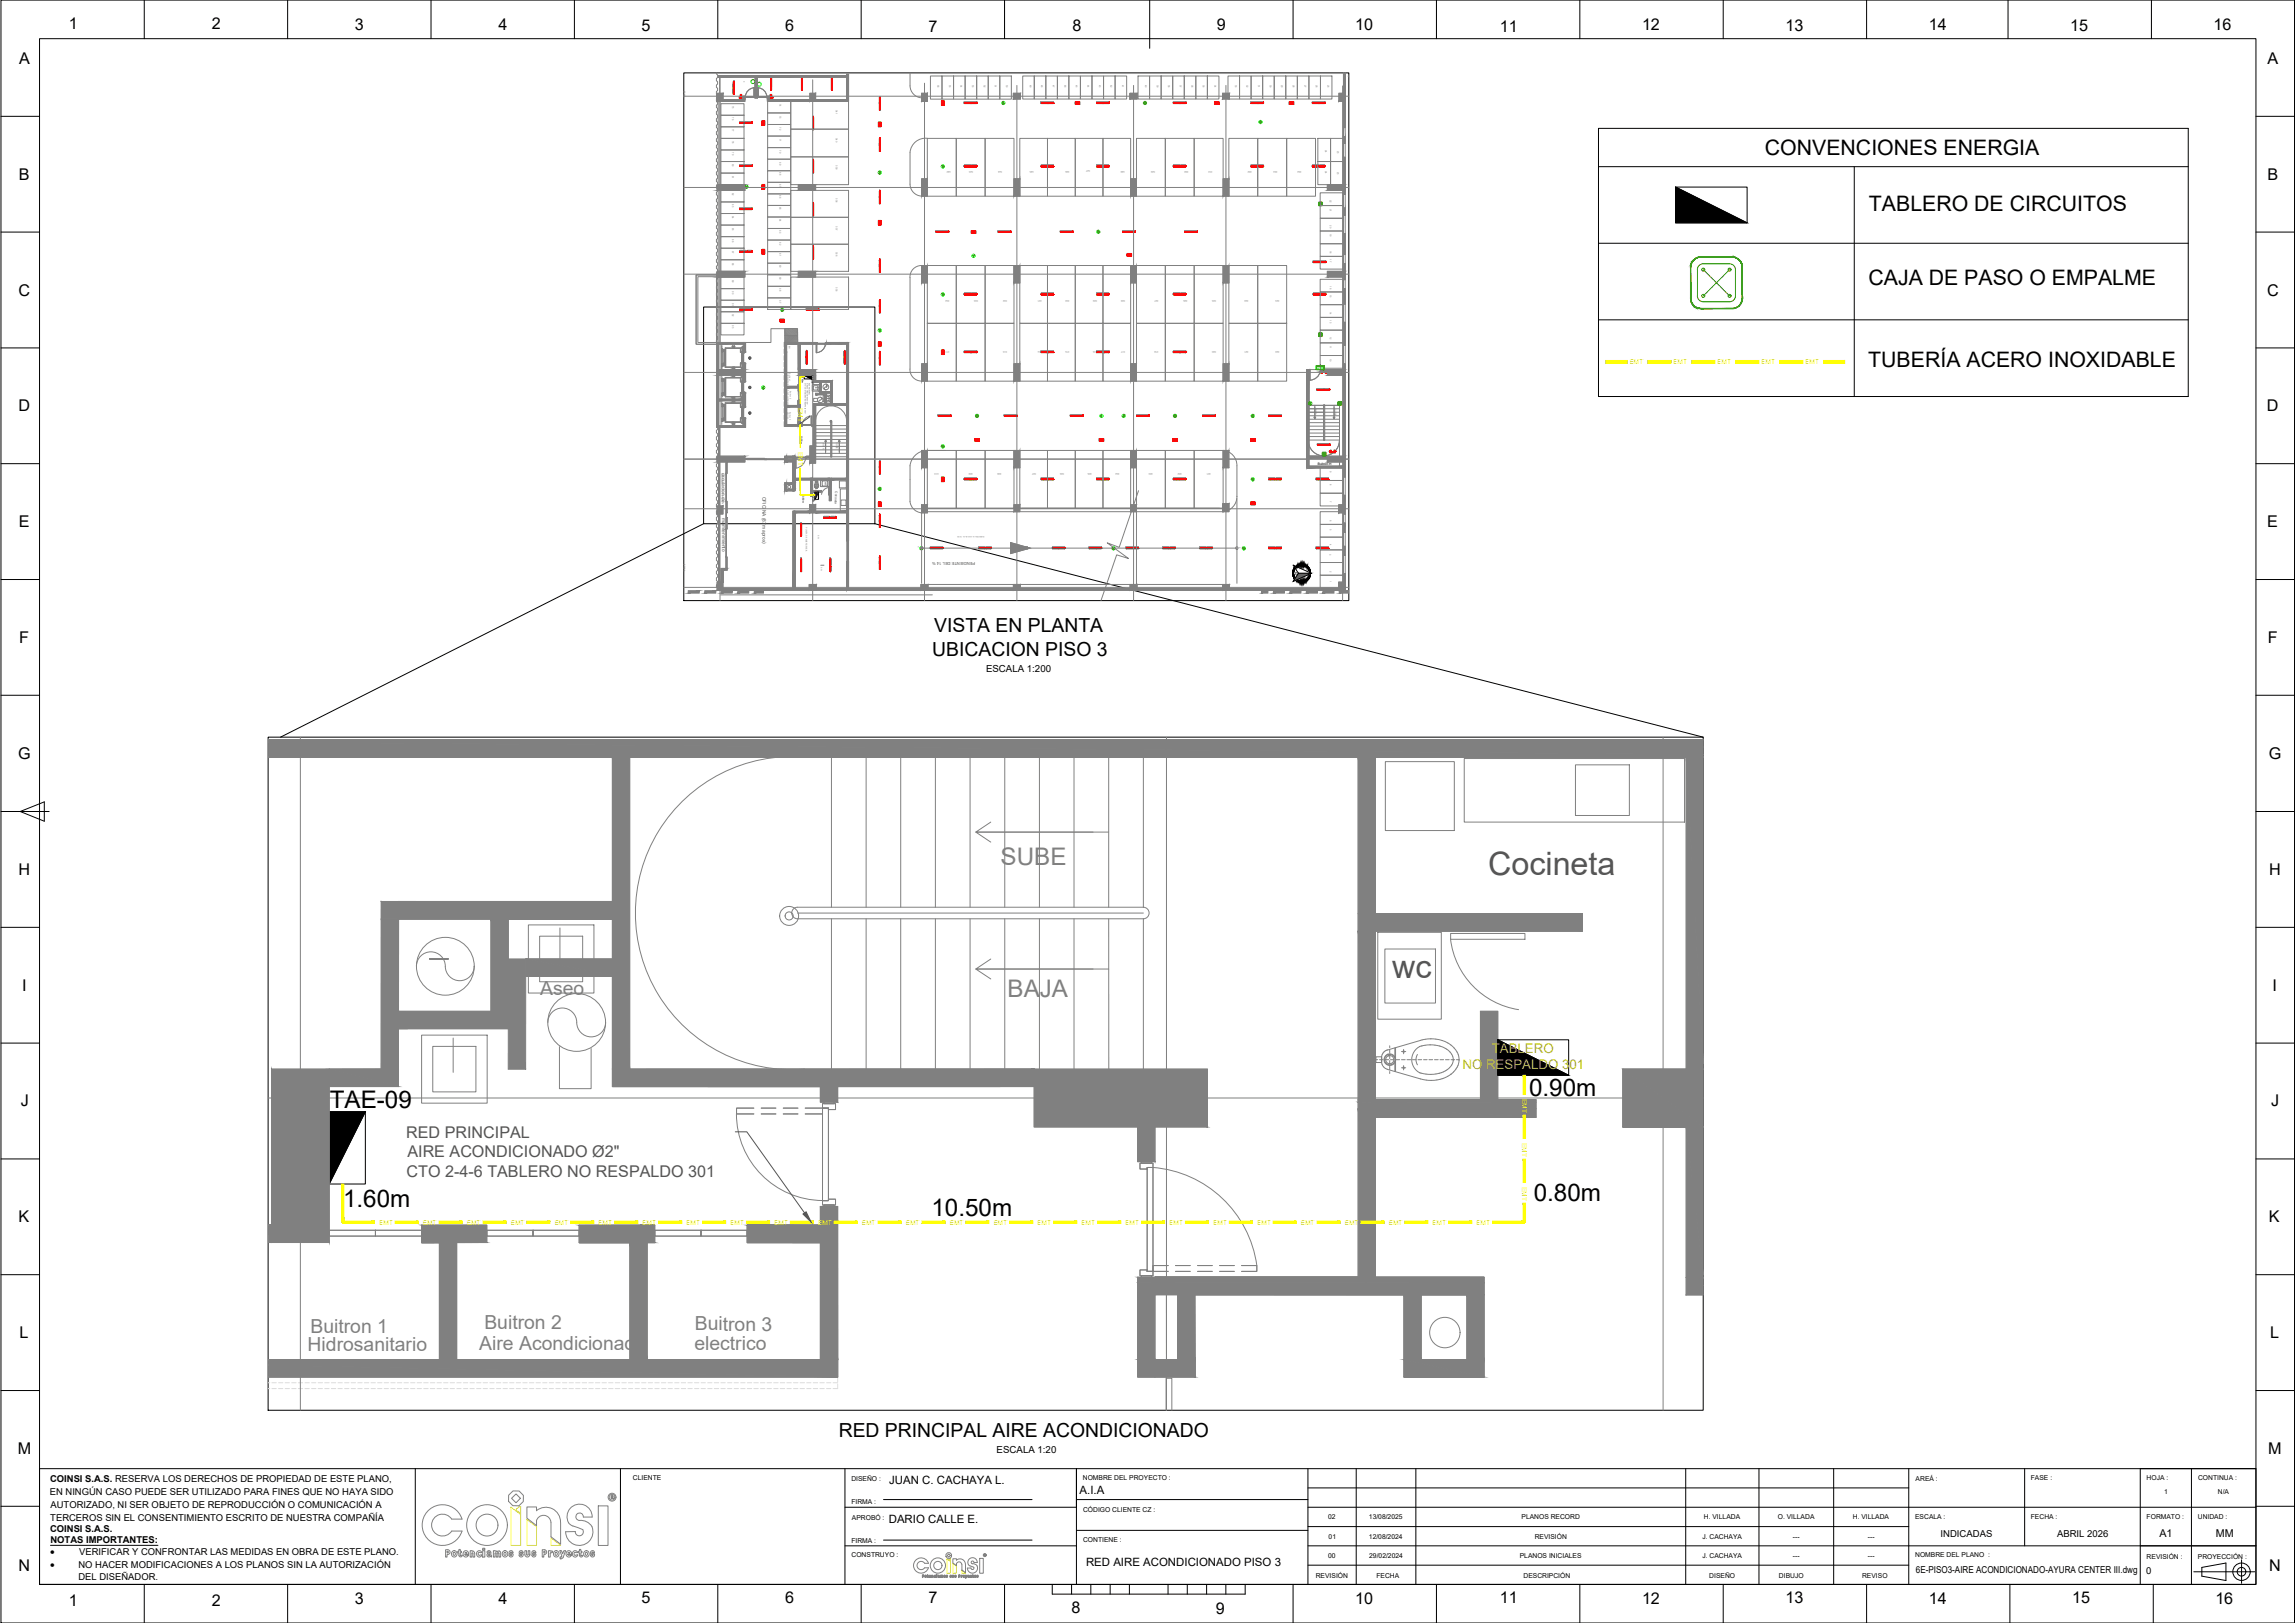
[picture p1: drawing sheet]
<svg xmlns="http://www.w3.org/2000/svg" width="1000mm" height="707mm" viewBox="0 0 1000 707" stroke-linecap="round" stroke-linejoin="round" font-family="sans-serif">
<defs><g id="words">
<g font-size="14.1" fill="#545454">
<text x="648.5" y="381.2">Cocineta</text>
<text x="606.7" y="425.9">wc</text>
</g>
<g font-size="10.5" fill="#808080">
<text x="436" y="376.6">SUBE</text>
<text x="439.1" y="434.4">BAJA</text>
</g>
<g font-size="10.5">
<text x="666.3" y="477.5">0.90m</text>
<text x="143.7" y="482.9">TAE-09</text>
<text x="149.5" y="525.8">1.60m</text>
<text x="668.4" y="523">0.80m</text>
<text x="405.9" y="529.8">10.50m</text>
</g>
<g font-size="9.3">
<text x="769.1" y="67.6">CONVENCIONES ENERGIA</text>
<text x="814.5" y="92.1">TABLERO DE CIRCUITOS</text>
<text x="814.2" y="124">CAJA DE PASO O EMPALME</text>
<text x="814.2" y="160">TUBERÍA ACERO INOXIDABLE</text>
</g>
<g font-size="8.4">
<text x="407.1" y="275.4">VISTA EN PLANTA</text>
<text x="406.2" y="285.6">UBICACION PISO 3</text>
<text x="365.5" y="625.9">RED PRINCIPAL AIRE ACONDICIONADO</text>
</g>
<g font-size="8.4" fill="#808080">
<text x="235.4" y="433.2">Aseo</text>
<text x="135.3" y="580.6">Buitron 1</text>
<text x="211.1" y="578.7">Buitron 2</text>
<text x="302.8" y="579.5">Buitron 3</text>
<text x="208.9" y="587.8">Aire Acondicionado</text>
<text x="302.6" y="587.8">electrico</text>
<text x="134.1" y="588.4">Hidrosanitario</text>
</g>
<g font-size="7">
<text x="29.9" y="12.7">1</text>
<text x="92.2" y="12.7">2</text>
<text x="154.6" y="13.2">3</text>
<text x="217.3" y="13.2">4</text>
<text x="279.6" y="13.7">5</text>
<text x="342.1" y="13.7">6</text>
<text x="404.6" y="13.8">7</text>
<text x="467.4" y="13.7">8</text>
<text x="530.3" y="13.2">9</text>
<text x="590.6" y="13.2">10</text>
<text x="653.5" y="13.8">11</text>
<text x="715.6" y="13.2">12</text>
<text x="778" y="13.7">13</text>
<text x="840.5" y="13.2">14</text>
<text x="902.1" y="13.7">15</text>
<text x="964.6" y="13.2">16</text>
<text x="8.3" y="27.9">A</text>
<text x="988.1" y="27.9">A</text>
<text x="8.3" y="78.3">B</text>
<text x="988.1" y="78.3">B</text>
<text x="8.1" y="128.7">C</text>
<text x="987.9" y="128.7">C</text>
<text x="8" y="179.2">D</text>
<text x="987.9" y="179.2">D</text>
<text x="8.2" y="229.6">E</text>
<text x="988.1" y="229.6">E</text>
<text x="8.4" y="280">F</text>
<text x="988.2" y="280">F</text>
<text x="8" y="330.7">G</text>
<text x="988.7" y="330.7">G</text>
<text x="8.1" y="381.1">H</text>
<text x="988.8" y="381.1">H</text>
<text x="9.7" y="431.6">I</text>
<text x="990.4" y="431.6">I</text>
<text x="9.1" y="482">J</text>
<text x="989.8" y="482">J</text>
<text x="8" y="532.5">K</text>
<text x="988.8" y="532.5">K</text>
<text x="8.6" y="582.9">L</text>
<text x="989.3" y="582.9">L</text>
<text x="7.7" y="633.3">M</text>
<text x="988.4" y="633.3">M</text>
<text x="8.1" y="684.2">N</text>
<text x="988.8" y="684.2">N</text>
<text x="29.9" y="699.4">1</text>
<text x="92.2" y="699.4">2</text>
<text x="154.6" y="698.8">3</text>
<text x="217.3" y="698.9">4</text>
<text x="279.6" y="698.2">5</text>
<text x="342.1" y="698.2">6</text>
<text x="404.6" y="698.3">7</text>
<text x="590.6" y="698.8">10</text>
<text x="653.5" y="698.3">11</text>
<text x="715.6" y="698.9">12</text>
<text x="778" y="698.2">13</text>
<text x="840.5" y="698.9">14</text>
<text x="903" y="698.2">15</text>
<text x="965.4" y="698.8">16</text>
<text x="467" y="702.5">8</text>
<text x="529.9" y="703">9</text>
</g>
<g font-size="7" fill="#545454">
<text x="177" y="495.6">RED PRINCIPAL</text>
<text x="177.5" y="504.1">AIRE ACONDICIONADO Ø2&quot;</text>
<text x="177.2" y="512.6">CTO 2-4-6 TABLERO NO RESPALDO 301</text>
</g>
<g font-size="5.8" fill="#db9224">
<text x="650.1" y="458.7">TABLERO</text>
<text x="637.3" y="465.7">NO RESPALDO 301</text>
</g>
<g font-size="5">
<text x="387.5" y="646.5">JUAN C. CACHAYA L.</text>
<text x="470.5" y="650.9">A.I.A</text>
<text x="387.3" y="663.5">DARIO CALLE E.</text>
<text x="473.3" y="682.2">RED AIRE ACONDICIONADO PISO 3</text>
</g>
<g font-size="4.7">
<text x="941" y="669.4">A1</text>
<text x="965.7" y="669.4">MM</text>
</g>
<g font-size="4.3">
<text x="21.8" y="677.2">·</text>
<text x="21.8" y="682.9">·</text>
</g>
<g font-size="4.2">
<text x="429.7" y="292.7">ESCALA 1:200</text>
<text x="434.3" y="632.9">ESCALA 1:20</text>
<text x="845.7" y="669.4">INDICADAS</text>
<text x="896.4" y="669.4">ABRIL 2026</text>
<text x="834.9" y="685.2">6E-PISO3-AIRE ACONDICIONADO-AYURA CENTER III.dwg</text>
<text x="935.3" y="685.4">0</text>
</g>
<g font-size="4.1">
<text x="21.8" y="645.4">COINSI S.A.S. RESERVA LOS DERECHOS DE PROPIEDAD DE ESTE PLANO,</text>
<text x="21.7" y="651.1">EN NINGÚN CASO PUEDE SER UTILIZADO PARA FINES QUE NO HAYA SIDO</text>
<text x="22" y="656.7">AUTORIZADO, NI SER OBJETO DE REPRODUCCIÓN O COMUNICACIÓN A</text>
<text x="21.9" y="662.4">TERCEROS SIN EL CONSENTIMIENTO ESCRITO DE NUESTRA COMPAÑÍA</text>
<text x="21.8" y="667.3">COINSI S.A.S.</text>
<text x="22" y="672.3">NOTAS IMPORTANTES:</text>
<text x="34.5" y="677.2">VERIFICAR Y CONFRONTAR LAS MEDIDAS EN OBRA DE ESTE PLANO.</text>
<text x="34.2" y="682.9">NO HACER MODIFICACIONES A LOS PLANOS SIN LA AUTORIZACIÓN</text>
<text x="34.2" y="688.4">DEL DISEÑADOR.</text>
</g>
<g font-size="2.9">
<text x="275.8" y="644.8">CLIENTE</text>
<text x="371" y="645.2">DISEÑO :</text>
<text x="471.9" y="644.8">NOMBRE DEL PROYECTO :</text>
<text x="834.8" y="645.3">AREÁ :</text>
<text x="885" y="644.8">FASE :</text>
<text x="935.5" y="644.8">HOJA :</text>
<text x="957.9" y="644.8">CONTINUA :</text>
<text x="943.1" y="651">1</text>
<text x="966.5" y="651">N/A</text>
<text x="371" y="655.1">FIRMA :</text>
<text x="472" y="658.7">CÓDIGO CLIENTE CZ :</text>
<text x="371.3" y="662.1">APROBÓ :</text>
<text x="578.8" y="661.8">02</text>
<text x="596.6" y="661.8">13/08/2025</text>
<text x="663.1" y="661.8">PLANOS RECORD</text>
<text x="742.5" y="661.8">H. VILLADA</text>
<text x="774.7" y="661.8">O. VILLADA</text>
<text x="807.4" y="661.8">H. VILLADA</text>
<text x="834.6" y="661.6">ESCALA :</text>
<text x="885" y="661.6">FECHA :</text>
<text x="935.5" y="661.6">FORMATO :</text>
<text x="957.8" y="661.6">UNIDAD :</text>
<text x="371" y="671.9">FIRMA :</text>
<text x="472" y="671.7">CONTIENE :</text>
<text x="579" y="670.2">01</text>
<text x="596.6" y="670.2">12/08/2024</text>
<text x="668.8" y="670.5">REVISIÓN</text>
<text x="741.9" y="670.2">J. CACHAYA</text>
<text x="781.3" y="670.2">---</text>
<text x="814" y="670.2">---</text>
<text x="371.1" y="678.4">CONSTRUYO :</text>
<text x="578.8" y="678.6">00</text>
<text x="596.7" y="678.6">29/02/2024</text>
<text x="662.3" y="678.6">PLANOS INICIALES</text>
<text x="741.9" y="678.6">J. CACHAYA</text>
<text x="781.3" y="678.6">---</text>
<text x="814" y="678.6">---</text>
<text x="834.6" y="678.4">NOMBRE DEL PLANO :</text>
<text x="935.5" y="678.9">REVISIÓN :</text>
<text x="957.8" y="678.9">PROYECCIÓN :</text>
<text x="573.4" y="687.3">REVISIÓN</text>
<text x="599.8" y="687.3">FECHA</text>
<text x="663.9" y="687.3">DESCRIPCIÓN</text>
<text x="744.9" y="687.2">DISEÑO</text>
<text x="775.3" y="687.2">DIBUJO</text>
<text x="811.5" y="687.3">REVISO</text>
</g>
<g font-size="2.8" fill="#ff0">
<text x="710.2" y="158.6">EMT</text>
<text x="729.3" y="158.6">EMT</text>
<text x="748.5" y="158.6">EMT</text>
<text x="767.6" y="158.6">EMT</text>
<text x="786.7" y="158.6">EMT</text>
<text x="347.8" y="177.8" transform="rotate(90 347.8 177.8)">EMT</text>
<text x="347.8" y="196.9" transform="rotate(90 347.8 196.9)">EMT</text>
<text x="663.3" y="478.7" transform="rotate(90 663.3 478.7)">EMT</text>
<text x="663.3" y="497.9" transform="rotate(90 663.3 497.9)">EMT</text>
<text x="663.3" y="517" transform="rotate(90 663.3 517)">EMT</text>
<text x="165.2" y="533.4">EMT</text>
<text x="184.3" y="533.4">EMT</text>
<text x="203.5" y="533.4">EMT</text>
<text x="222.6" y="533.4">EMT</text>
<text x="241.7" y="533.4">EMT</text>
<text x="260.9" y="533.4">EMT</text>
<text x="280" y="533.4">EMT</text>
<text x="299.1" y="533.4">EMT</text>
<text x="318.2" y="533.4">EMT</text>
<text x="337.4" y="533.4">EMT</text>
<text x="356.5" y="533.4">EMT</text>
<text x="375.6" y="533.4">EMT</text>
<text x="394.8" y="533.4">EMT</text>
<text x="413.9" y="533.4">EMT</text>
<text x="433" y="533.4">EMT</text>
<text x="452.2" y="533.4">EMT</text>
<text x="471.3" y="533.4">EMT</text>
<text x="490.4" y="533.4">EMT</text>
<text x="509.5" y="533.4">EMT</text>
<text x="528.7" y="533.4">EMT</text>
<text x="547.8" y="533.4">EMT</text>
<text x="566.9" y="533.4">EMT</text>
<text x="586.1" y="533.4">EMT</text>
<text x="605.2" y="533.4">EMT</text>
<text x="624.3" y="533.4">EMT</text>
<text x="643.5" y="533.4">EMT</text>
</g>
<text font-size="2.4" fill="#808080" x="587.5" y="32.7" transform="rotate(90 587.5 32.7)">3</text>
<g font-size="2.1" fill="#545454">
<text x="314.6" y="205.9" transform="rotate(90 314.6 205.9)">circulacion de</text>
<text x="332.3" y="216.3" transform="rotate(90 332.3 216.3)">OFICINA (87m aprox)</text>
<text x="314.6" y="225.8" transform="rotate(90 314.6 225.8)">mamtenimiento</text>
</g>
<text font-size="2" x="563.8" y="249" transform="rotate(90 563.8 249)">N</text>
<text font-size="1.8" fill="#545454" x="425" y="244.6" transform="rotate(180 425 244.6)">PENDIENTE DEL 14 %</text>
<g font-size="1.4" fill="#545454">
<text x="574.3" y="202.6">Buitron H</text>
<text x="359.4" y="209.8" transform="rotate(90 359.4 209.8)">wc</text>
<text x="363.9" y="214" transform="rotate(90 363.9 214)">Cocineta</text>
</g>
<g font-size="1.1" fill="#808080">
<text x="297.9" y="39.6" transform="rotate(90 297.9 39.6)">ETAPA</text>
<text x="408.6" y="36.9" transform="rotate(90 408.6 36.9)">56</text>
<text x="413.6" y="36.9" transform="rotate(90 413.6 36.9)">55</text>
<text x="418.6" y="36.9" transform="rotate(90 418.6 36.9)">54</text>
<text x="423.7" y="36.9" transform="rotate(90 423.7 36.9)">53</text>
<text x="428.7" y="36.9" transform="rotate(90 428.7 36.9)">52</text>
<text x="433.5" y="36.9" transform="rotate(90 433.5 36.9)">51</text>
<text x="438.5" y="36.9" transform="rotate(90 438.5 36.9)">50</text>
<text x="448.7" y="37" transform="rotate(90 448.7 37)">49</text>
<text x="453.8" y="37" transform="rotate(90 453.8 37)">48</text>
<text x="458.8" y="37" transform="rotate(90 458.8 37)">47</text>
<text x="463.8" y="37" transform="rotate(90 463.8 37)">46</text>
<text x="468.9" y="37" transform="rotate(90 468.9 37)">45</text>
<text x="473.9" y="37" transform="rotate(90 473.9 37)">44</text>
<text x="479" y="37" transform="rotate(90 479 37)">43</text>
<text x="484" y="37" transform="rotate(90 484 37)">42</text>
<text x="489" y="37" transform="rotate(90 489 37)">41</text>
<text x="499" y="37" transform="rotate(90 499 37)">40</text>
<text x="504.1" y="36.9" transform="rotate(90 504.1 36.9)">39</text>
<text x="509.1" y="36.9" transform="rotate(90 509.1 36.9)">38</text>
<text x="514.1" y="36.9" transform="rotate(90 514.1 36.9)">37</text>
<text x="519.2" y="36.9" transform="rotate(90 519.2 36.9)">36</text>
<text x="524.2" y="36.9" transform="rotate(90 524.2 36.9)">35</text>
<text x="529.2" y="36.9" transform="rotate(90 529.2 36.9)">34</text>
<text x="538.2" y="36.9" transform="rotate(90 538.2 36.9)">33</text>
<text x="543.3" y="36.9" transform="rotate(90 543.3 36.9)">32</text>
<text x="548.3" y="36.9" transform="rotate(90 548.3 36.9)">31</text>
<text x="553.3" y="36.9" transform="rotate(90 553.3 36.9)">30</text>
<text x="558.3" y="37" transform="rotate(90 558.3 37)">29</text>
<text x="563.4" y="37" transform="rotate(90 563.4 37)">28</text>
<text x="568.4" y="37" transform="rotate(90 568.4 37)">27</text>
<text x="573.4" y="37" transform="rotate(90 573.4 37)">26</text>
<text x="578.5" y="37" transform="rotate(90 578.5 37)">25</text>
<text x="319.1" y="46" transform="rotate(90 319.1 46)">75</text>
<text x="339.7" y="45.2" transform="rotate(90 339.7 45.2)">74</text>
<text x="364.2" y="47.9" transform="rotate(90 364.2 47.9)">341</text>
<text x="319.1" y="51.1" transform="rotate(90 319.1 51.1)">76</text>
<text x="339.7" y="50.4" transform="rotate(90 339.7 50.4)">73</text>
<text x="319.1" y="56.1" transform="rotate(90 319.1 56.1)">77</text>
<text x="339.7" y="55.4" transform="rotate(90 339.7 55.4)">72</text>
<text x="319.1" y="61.2" transform="rotate(90 319.1 61.2)">78</text>
<text x="339.7" y="60.5" transform="rotate(90 339.7 60.5)">71</text>
<text x="364.2" y="60.1" transform="rotate(90 364.2 60.1)">340</text>
<text x="577.4" y="65.4" transform="rotate(90 577.4 65.4)">24</text>
<text x="582.7" y="65.7" transform="rotate(90 582.7 65.7)">23</text>
<text x="319.1" y="66.4" transform="rotate(90 319.1 66.4)">79</text>
<text x="319.1" y="71.4" transform="rotate(90 319.1 71.4)">80</text>
<text x="339.7" y="70.7" transform="rotate(90 339.7 70.7)">69</text>
<text x="364.2" y="72" transform="rotate(90 364.2 72)">339</text>
<text x="319.1" y="76.6" transform="rotate(90 319.1 76.6)">81</text>
<text x="339.7" y="75.1" transform="rotate(90 339.7 75.1)">68</text>
<text x="414.4" y="74.3" transform="rotate(180 414.4 74.3)">342</text>
<text x="424.1" y="74.3" transform="rotate(180 424.1 74.3)">343</text>
<text x="436.7" y="74.3" transform="rotate(180 436.7 74.3)">344</text>
<text x="450.6" y="74.3" transform="rotate(180 450.6 74.3)">345</text>
<text x="466.1" y="74.3" transform="rotate(180 466.1 74.3)">346</text>
<text x="475.1" y="74.2" transform="rotate(180 475.1 74.2)">347</text>
<text x="490.2" y="74.3" transform="rotate(180 490.2 74.3)">348</text>
<text x="503.4" y="74.3" transform="rotate(180 503.4 74.3)">349</text>
<text x="517.9" y="74.3" transform="rotate(180 517.9 74.3)">350</text>
<text x="528.3" y="74.3" transform="rotate(180 528.3 74.3)">351</text>
<text x="545.6" y="74.3" transform="rotate(180 545.6 74.3)">352</text>
<text x="556.7" y="74.3" transform="rotate(180 556.7 74.3)">353</text>
<text x="567.2" y="74.3" transform="rotate(180 567.2 74.3)">354</text>
<text x="577.4" y="74.5" transform="rotate(90 577.4 74.5)">24</text>
<text x="582.7" y="74.8" transform="rotate(90 582.7 74.8)">23</text>
<text x="319.1" y="83.9" transform="rotate(90 319.1 83.9)">82</text>
<text x="339.7" y="80.3" transform="rotate(90 339.7 80.3)">67</text>
<text x="319.1" y="89" transform="rotate(90 319.1 89)">83</text>
<text x="339.7" y="85" transform="rotate(90 339.7 85)">66</text>
<text x="364.2" y="86.4" transform="rotate(90 364.2 86.4)">338</text>
<text x="579.5" y="87" transform="rotate(90 579.5 87)">22</text>
<text x="319.1" y="94" transform="rotate(90 319.1 94)">84</text>
<text x="339.7" y="90.1" transform="rotate(90 339.7 90.1)">65</text>
<text x="339.7" y="95.3" transform="rotate(90 339.7 95.3)">64</text>
<text x="579.5" y="90.9" transform="rotate(90 579.5 90.9)">21</text>
<text x="319.1" y="99.1" transform="rotate(90 319.1 99.1)">85</text>
<text x="339.7" y="100.3" transform="rotate(90 339.7 100.3)">63</text>
<text x="364.2" y="98.6" transform="rotate(90 364.2 98.6)">337</text>
<text x="579.5" y="98.1" transform="rotate(90 579.5 98.1)">20</text>
<text x="579.5" y="101.9" transform="rotate(90 579.5 101.9)">19</text>
<text x="319.1" y="104.3" transform="rotate(90 319.1 104.3)">86</text>
<text x="339.7" y="105.6" transform="rotate(90 339.7 105.6)">62</text>
<text x="319.1" y="109.3" transform="rotate(90 319.1 109.3)">87</text>
<text x="339.7" y="110.3" transform="rotate(90 339.7 110.3)">61</text>
<text x="364.2" y="109.8" transform="rotate(90 364.2 109.8)">336</text>
<text x="579.5" y="109.2" transform="rotate(90 579.5 109.2)">18</text>
<text x="319.1" y="114.6" transform="rotate(90 319.1 114.6)">88</text>
<text x="339.7" y="115.4" transform="rotate(90 339.7 115.4)">60</text>
<text x="319.1" y="121.9" transform="rotate(90 319.1 121.9)">89</text>
<text x="339.7" y="120.6" transform="rotate(90 339.7 120.6)">59</text>
<text x="339.7" y="125.6" transform="rotate(90 339.7 125.6)">58</text>
<text x="364.2" y="125.1" transform="rotate(90 364.2 125.1)">335</text>
<text x="579.5" y="124.7" transform="rotate(90 579.5 124.7)">16</text>
<text x="319.1" y="127" transform="rotate(90 319.1 127)">90</text>
<text x="339.7" y="130.8" transform="rotate(90 339.7 130.8)">57</text>
<text x="413.8" y="130.6" transform="rotate(180 413.8 130.6)">334</text>
<text x="426.3" y="130.6" transform="rotate(180 426.3 130.6)">333</text>
<text x="439" y="130.6" transform="rotate(180 439 130.6)">332</text>
<text x="454" y="130.6" transform="rotate(180 454 130.6)">331</text>
<text x="466.1" y="130.6" transform="rotate(180 466.1 130.6)">330</text>
<text x="478.2" y="130.6" transform="rotate(180 478.2 130.6)">329</text>
<text x="490.3" y="130.6" transform="rotate(180 490.3 130.6)">328</text>
<text x="504.9" y="130.6" transform="rotate(180 504.9 130.6)">327</text>
<text x="517.5" y="130.6" transform="rotate(180 517.5 130.6)">326</text>
<text x="530.1" y="130.6" transform="rotate(180 530.1 130.6)">325</text>
<text x="544" y="130.6" transform="rotate(180 544 130.6)">324</text>
<text x="557.5" y="130.6" transform="rotate(180 557.5 130.6)">323</text>
<text x="579.5" y="128.5" transform="rotate(90 579.5 128.5)">15</text>
<text x="319.1" y="132.1" transform="rotate(90 319.1 132.1)">91</text>
<text x="319.1" y="136.8" transform="rotate(90 319.1 136.8)">92</text>
<text x="579.5" y="135.8" transform="rotate(90 579.5 135.8)">14</text>
<text x="319.1" y="141.7" transform="rotate(90 319.1 141.7)">93</text>
<text x="579.5" y="146.8" transform="rotate(90 579.5 146.8)">12</text>
<text x="413.8" y="152.7" transform="rotate(180 413.8 152.7)">311</text>
<text x="426.3" y="152.7" transform="rotate(180 426.3 152.7)">312</text>
<text x="439" y="152.7" transform="rotate(180 439 152.7)">313</text>
<text x="454" y="152.7" transform="rotate(180 454 152.7)">314</text>
<text x="466.1" y="152.7" transform="rotate(180 466.1 152.7)">315</text>
<text x="478.2" y="152.7" transform="rotate(180 478.2 152.7)">316</text>
<text x="504.9" y="152.7" transform="rotate(180 504.9 152.7)">318</text>
<text x="517.5" y="152.7" transform="rotate(180 517.5 152.7)">319</text>
<text x="530.1" y="152.7" transform="rotate(180 530.1 152.7)">320</text>
<text x="544" y="152.7" transform="rotate(180 544 152.7)">321</text>
<text x="557.6" y="152.7" transform="rotate(180 557.6 152.7)">322</text>
<text x="573.2" y="178.2" transform="rotate(90 573.2 178.2)">BAJA</text>
<text x="581.6" y="178.2" transform="rotate(90 581.6 178.2)">SUBE</text>
<text x="358.6" y="193" transform="rotate(90 358.6 193)">BAJA</text>
<text x="364.3" y="192.7" transform="rotate(90 364.3 192.7)">SUBE</text>
<text x="423.9" y="206.2" transform="rotate(180 423.9 206.2)">309</text>
<text x="436.5" y="206.2" transform="rotate(180 436.5 206.2)">308</text>
<text x="451.6" y="206.2" transform="rotate(180 451.6 206.2)">307</text>
<text x="463.7" y="206.2" transform="rotate(180 463.7 206.2)">306</text>
<text x="475.8" y="206.2" transform="rotate(180 475.8 206.2)">305</text>
<text x="487.8" y="206.2" transform="rotate(180 487.8 206.2)">304</text>
<text x="502.5" y="206.2" transform="rotate(180 502.5 206.2)">303</text>
<text x="515.1" y="206.2" transform="rotate(180 515.1 206.2)">302</text>
<text x="527.6" y="206.2" transform="rotate(180 527.6 206.2)">301</text>
<text x="579.5" y="205.1" transform="rotate(90 579.5 205.1)">9</text>
<text x="579.5" y="210.7" transform="rotate(90 579.5 210.7)">8</text>
<text x="579.5" y="226.5" transform="rotate(90 579.5 226.5)">6</text>
<text x="579.5" y="230.3" transform="rotate(90 579.5 230.3)">5</text>
<text x="579.5" y="236.8" transform="rotate(90 579.5 236.8)">4</text>
<text x="297.9" y="245.9" transform="rotate(90 297.9 245.9)">ETAPA</text>
<text x="579.5" y="248.7" transform="rotate(90 579.5 248.7)">2</text>
</g>
<text font-size="1.1" fill="#0f0" x="576.9" y="159.8" transform="rotate(180 576.9 159.8)">SALIDA</text>
<g font-size="1.1">
<text x="349.4" y="164.1" transform="rotate(90 349.4 164.1)">1.60m</text>
<text x="353.7" y="163.5" transform="rotate(90 353.7 163.5)">TAE-09</text>
<text x="349" y="189.7" transform="rotate(90 349 189.7)">10.50m</text>
<text x="349.7" y="216" transform="rotate(90 349.7 216)">0.80m</text>
<text x="354.2" y="215.8" transform="rotate(90 354.2 215.8)">0.90m</text>
</g>
<g font-size=".8" fill="#808080">
<text x="343.7" y="150.5" transform="rotate(90 343.7 150.5)">BH</text>
<text x="343.2" y="162.6" transform="rotate(90 343.2 162.6)">Hidrosanitario</text>
<text x="344" y="162.7" transform="rotate(90 344 162.7)">Buitron 1</text>
<text x="343.2" y="170.1" transform="rotate(90 343.2 170.1)">Aire Acondicionado</text>
<text x="344.1" y="170.3" transform="rotate(90 344.1 170.3)">Buitron 2</text>
<text x="358.7" y="172.7" transform="rotate(90 358.7 172.7)">Aseo</text>
<text x="343.2" y="179.4" transform="rotate(90 343.2 179.4)">electrico</text>
<text x="344" y="179.4" transform="rotate(90 344 179.4)">Buitron 3</text>
<text x="314.6" y="213.8" transform="rotate(90 314.6 213.8)">mamtenimiento</text>
<text x="351.2" y="229.7" transform="rotate(90 351.2 229.7)">PLANTA DE EMERGENCIA</text>
<text x="356.4" y="233.3" transform="rotate(90 356.4 233.3)">SW</text>
<text x="429" y="233.5" transform="rotate(180 429 233.5)">SUBE DEL N. 6.50 AL N. 10.20</text>
<text x="400.6" y="238" transform="rotate(180 400.6 238)">S</text>
<text x="540" y="238.3" transform="rotate(90 540 238.3)">B</text>
<text x="357.7" y="247.1" transform="rotate(90 357.7 247.1)">SW</text>
</g>
<g font-size=".7" fill="#545454">
<text x="350.7" y="166.9" transform="rotate(90 350.7 166.9)">CTO 2-4-6 TABLERO NO RESPALDO 301</text>
<text x="351.6" y="166.9" transform="rotate(90 351.6 166.9)">AIRE ACONDICIONADO Ø2&quot;</text>
<text x="352.4" y="166.8" transform="rotate(90 352.4 166.8)">RED PRINCIPAL</text>
</g>
<g font-size=".6" fill="#db9224">
<text x="355.4" y="212.9" transform="rotate(90 355.4 212.9)">NO RESPALDO 301</text>
<text x="356.2" y="214.2" transform="rotate(90 356.2 214.2)">TABLERO</text>
</g>
</g></defs>
<!-- layer: -CN-GYD-CAJETIN-A0 -->
<g fill="none" stroke="#000" stroke-width=".44">
<path d="M.4 0h999.5v707h-999.5zM17.2 16.8h965.9v673.4h-965.9zM62.9 0v16.8M125.3 0v16.8M187.8 0v16.8M250.3 0v16.8M312.8 0v16.8M375.3 0v16.8M437.8 0v16.8M501 0v21M563.5 0v16.8M626 0v16.8"/>
<path d="M688.5 0v16.8M751 0v16.8M813.4 0v16.8M875.1 0v16.8M937.6 0v16.8M.4 50.7h16.8M983.1 50.7h16.8M.4 101.1h16.8M983.1 101.1h16.8M.4 151.6h16.8M983.1 151.6h16.8M.4 202h16.8"/>
<path d="M983.1 202h16.8M.4 252.4h16.8M983.1 252.4h16.8M.4 302.9h16.8M983.1 302.9h16.8M.4 353.5h21M8.8 353.5l10.5-4.2v8.4zM983.1 353.5h16.8M.4 403.9h16.8M983.1 403.9h16.8M.4 454.4h16.8M983.1 454.4h16.8"/>
<path d="M.4 504.8h16.8M983.1 504.8h16.8M.4 555.2h16.8M983.1 555.2h16.8M.4 605.7h16.8M983.1 605.7h16.8M17.2 639.7h965.9v50.5h-965.9zM181 639.7v50.5M270.4 639.7v50.5M368.2 639.7v50.5M469.1 639.7v50.5M570 639.7v50.5"/>
<path d="M591 639.7v50.5M617 639.7v50.5M734.6 639.7v50.5M766.5 639.7v50.5M799.1 639.7v50.5M831.8 639.7v50.5M882.3 639.7v33.7M955 639.7v50.5M983.1 639.7h-50.4v50.5M.4 656.1h16.8M368.2 656.5h100.9M385 653.2h64.7"/>
<path d="M469.1 653.2h100.9M570 656.5h413.1M570 648.1h261.8M983.1 656.1h16.8M22 673.1h46.8M368.2 673.4h100.9M385 670.9h64.7M469.1 666.6h100.9M570 673.4h413.1M570 665h261.8M976.8 679.5v10.2M62.9 690.2v16.8"/>
<path d="M125.3 690.2v16.8M187.8 690.2v16.8M250.3 690.2v16.8M312.8 690.2v16.8M375.3 690.2v16.8M437.8 690.2v16.8M458.6 690.2v4.2h84v-4.2M467 690.2v4.2M475.4 690.2v4.2M483.8 690.2v4.2M492.2 690.2v4.2M509 690.2v4.2"/>
<path d="M517.4 690.2v4.2M525.8 690.2v4.2M534.2 690.2v4.2M563.5 690.2v16.8M570 681.8h261.8M626 690.2v16.8M688.5 690.2v16.8M751 690.2v16.8M813.4 690.2v16.8M875.9 690.2v16.8M938.4 690.2v16.8M956 684.7h26.6"/>
<path d="M959.5 682.8l10.5-2v7.7l-10.5-1.9z"/>
<circle cx="976.8" cy="684.6" r="3.8"/>
<circle cx="976.8" cy="684.6" r="1.88"/>
</g>
<!-- layer: -CN-GYD-LOGO COINSI -->
<g fill="none" stroke="#808080" stroke-width=".44">
<path d="M222.9 652.7l2-2 1.9 2-1.9 1.9zM260.7 656h4.3v17.2h-4.3zM266.3 651.5l.9 .1-.3 .6 .6 .6-.9-.6v.6h-.3zM266.9 652l.1-.3h-.4v.3h.3M194.8 675.8l.6 .1-.1 .5h-.5zM195.1 677.1a1.05 1.05 0 0 0 1-1.2 1.05 1.05 0 0 0-1.3-.9h-.6v3.3h.6v-1.1h.3M196.8 666.9a4.8 4.8 0 0 1-7.1 .9 4.8 4.8 0 0 1 .1-7.2 4.8 4.8 0 0 1 7.1 1.1h4.4a8.9 8.9 0 0 0-13.6-4.6 8.9 8.9 0 0 0 0 14.4 8.9 8.9 0 0 0 13.6-4.6h-4.4M200 677.5v-1.1h-.5v-.7h.5v-.8h.6v.8h.5v.7h-.5v1.1M201.5 677.4a.74 .74 0 0 1-.8 .8 .74 .74 0 0 1-.7-.7M201.5 677.5h-1M202.2 675.8a1.12 1.12 0 0 1 1.5-.1 1.12 1.12 0 0 1 .3 1.4h-1.5l.4 .4 1.2-.1a1.3 1.3 0 0 1-2 .5 1.3 1.3 0 0 1 .1-2.1zM202.6 676.4l.5-.2 .4 .3z"/>
<path d="M204 677.4h.1M205.6 676.6l.2-.2 .3 .2M206.1 675.6l.7 1M206.1 675.6l-1.2-.1v2.8h.8v-1.7M206.1 676.6v1.7h.8v-1.7M207.9 676a1.17 1.17 0 0 1 1.2-.5 1.17 1.17 0 0 1 .9 .8h-.2a.92 .92 0 0 0-1.4 .5l.4 .7 1.2-.2a1.29 1.29 0 0 1-1.9 .7 1.29 1.29 0 0 1-.2-2zM210.4 675.5h.9v2.8h-.9zM210.4 674.4h.9v.7h-.9zM213.4 676.6a.87 .87 0 0 0-1.2 .9 .87 .87 0 0 0 1.5 .4M213.4 676.6l-.3-.7-.9 .2a.85 .85 0 0 1 .9-.7 .85 .85 0 0 1 .8 .9l.3 1.9-.5-.2M215.7 676.6l.3-.2 .2 .2M216.2 675.6l-1.2-.1v2.8h.7v-1.7"/>
<path d="M216.2 676.6v1.7h.8v-1.7M217 676.6h.1M217 676.6l.2-.2 .2 .2M217.6 675.6l.6 .7M217.6 675.6l-1 .4-.4-.4M218.2 676.3v2h-.7v-1.7M222.9 677.2a.87 .87 0 0 1-1.1-.8 .87 .87 0 0 1 .8-1 .87 .87 0 0 1 1 .9l-1-.3-.1 .4a.91 .91 0 0 1 1.1 .7 .91 .91 0 0 1-.8 1.1 .91 .91 0 0 1-1-.9l1 .3 .1-.4M226.7 676.9l.6 .3M227.1 676.5a.88 .88 0 0 1 .8 1 .88 .88 0 0 1-.9 .8 .88 .88 0 0 1-.8-1l1 .3 .1-.4M227.1 676.6l-.3-.3 .2-.3 1 .3a.84 .84 0 0 0-1.2-.8 .84 .84 0 0 0-.2 1.4M229.5 677.2v-1.7h-.8v1.7a1.08 1.08 0 0 0 1.1 1 1.08 1.08 0 0 0 1.1-1v-1.7h-.7v1.7M229.5 677.1l.3 .4 .3-.4"/>
<path d="M230.9 677.3h.1M232.2 676.9l.7 .3M232.6 676.5a.88 .88 0 0 1 .9 1 .88 .88 0 0 1-1 .8 .88 .88 0 0 1-.8-1l1 .3 .2-.4M232.7 676.6l-.3-.3 .2-.3 .9 .3a.84 .84 0 0 0-1.2-.8 .84 .84 0 0 0-.1 1.4M233.8 664.5v.6M237.2 675.7l.4 .4-.4 .3M237.2 675a1.04 1.04 0 0 1 1.1 1.1 1.04 1.04 0 0 1-1.1 1M237.2 675h-.9v3.3h.7v-1.1h.2M237.2 675.7h-.2v.8h.2M240.5 675.6l.3 .5-1 .5M240.5 675.6l-1.5-.1v2.8h.8v-1.7M244.3 663.1a6.3 6.3 0 0 0-3.6-5.9 6.3 6.3 0 0 0-6.9 .9v-1.7h-4.2v4.9l4.2 3.2a3.4 3.4 0 0 1 2.6-4.4 3.3 3.3 0 0 1 3.7 3v6.3l4.2 3.2v-9.5"/>
<path d="M244.7 678.3h.1M244.7 678l-.6 .3v.7h.3M244.8 678l-.9-2.6h.7l.6 1.4 .5-1.3h.8l-1.1 2.9M245.4 678.4l-1 .6M247.1 675.8a1.12 1.12 0 0 1 1.4-.1 1.12 1.12 0 0 1 .4 1.4h-1.5l.4 .4 1.2-.1a1.3 1.3 0 0 1-2 .5 1.3 1.3 0 0 1 .1-2.1zM247.5 676.4l.5-.2 .3 .3zM247.8 663.3l1.8 1.4M249.7 664.7l3.1 1.1a1.65 1.65 0 0 1 1.2 2.3 1.65 1.65 0 0 1-2.6 .5l-.7-1.5M249.7 676a1.14 1.14 0 0 1 1.1-.5 1.14 1.14 0 0 1 1 .8h-.2a.85 .85 0 0 0-1-.1 .85 .85 0 0 0-.4 .9l.4 .4 1.2-.2a1.29 1.29 0 0 1-1.9 .7 1.29 1.29 0 0 1-.2-2zM254 677.5a.74 .74 0 0 1-.7 .7 .74 .74 0 0 1-.8-.7v-1.1h-.5v-.7h.5v-.8h.6v.8h.5v.7h-.5v1.2l.9-.1M254.2 660.8a1.69 1.69 0 0 0-2-1.7 1.69 1.69 0 0 0-1.3 2.3 1.69 1.69 0 0 0 2.5 .9 5.4 5.4 0 0 1 5 4.6 5.4 5.4 0 0 1-3.7 5.8 5.9 5.9 0 0 1-8.2-5.5l4.2-.1M254.2 660.8h3.9"/>
<path d="M258.1 660.8a5.5 5.5 0 0 0-6.8-5.4 5.5 5.5 0 0 0-3.5 7.9M258.5 677.2a.87 .87 0 0 1-1.1-.7 .87 .87 0 0 1 .7-1.1 .87 .87 0 0 1 1 .9l-.9-.3-.2 .4a.91 .91 0 0 1 1.1 .7 .91 .91 0 0 1-.8 1.1 .91 .91 0 0 1-1-.9l1 .3 .1-.4M412.8 677.6l.7-.7 .7 .7-.7 .7zM426.9 678.8h1.6v6.5h-1.6zM429 677.1l.4 .5h-.4zM429.2 677.3h.1M402.2 686.3l.1 .2M402.2 686.3h.1M402.3 686.2v.2M402.3 685.9l.4 .4-.4 .4M402.3 686h-.3v1.2l.3-.4M402.9 680.9a1.8 1.8 0 0 0-2.7-.3 1.8 1.8 0 0 0 0 2.7 1.8 1.8 0 0 0 2.7-.4"/>
<path d="M403 681h1.6M404.6 681a3.3 3.3 0 0 0-5.1-1.8 3.3 3.3 0 0 0 0 5.4 3.3 3.3 0 0 0 5.1-1.7h-1.6M404.7 686.9l-.5 .1-.1-1.1 .4 .3-.2 .7h.4M404.9 686.3a.38 .38 0 0 1 .6-.1 .38 .38 0 0 1 .1 .5l-.5 .1 .6 .1a.48 .48 0 0 1-.7 .2 .48 .48 0 0 1-.1-.8zM405.1 686.5h.3zM405.6 686.9h.1M406.2 686.5h.2M406.4 686.2l.3 1h-.3v-.6M406.4 686.2l-.4-.1v1.1h.2v-.6M407.1 686.3l.6-.1 .2 .2h-.5l-.1 .3 .6 .1a.48 .48 0 0 1-.7 .3 .48 .48 0 0 1-.1-.8zM408 686.1h.3v1.1h-.3zM408 685.7h.3v.3h-.3z"/>
<path d="M408.7 686.3l.3-.2 .3 .3M408.7 686.4h.5M409.1 686.5l-.4 .3 .5 .3M409.2 686.4v.2M409.3 686.9v.2M409.4 686.4v.5M410 686.5l.2 .7h.3v-.6M410.5 686.6h.1M410.9 686.4l-1.2-.3v1.1h.3v-.6M411 686.4v.8h-.3l-.2-.7M412.6 686.5l.2 .1a.34 .34 0 0 1-.1 .5 .34 .34 0 0 1-.5-.3h.3M412.7 686.5l.3-.1-.4-.3-.2 .5 .3 .1"/>
<path d="M412.7 686.7l-.2 .1M414.3 686.5l.3 .2M414.3 686.5l.3-.1-.4-.3-.2 .5 .4 .1M414.6 686.7a.36 .36 0 0 1-.2 .4 .36 .36 0 0 1-.5-.3l.5-.1M415.7 686.8h.1M415.7 686.8v-.7h-.3l-.1 .8-.1-.8h-.3l.2 1 .6-.3M416.4 686.7l-.3-.3 .4-.3 .2 .3-.4 .1a.34 .34 0 0 1 .4 .4 .34 .34 0 0 1-.4 .3 .34 .34 0 0 1-.3-.4M416.5 686.7l-.4 .1M416.8 681.3a1.21 1.21 0 0 1 1.2-1 1.21 1.21 0 0 1 1.1 1.2M416.8 681.3v.7l-1.6-1.2v-1.8h1.6v.6a2.43 2.43 0 0 1 2.6-.3 2.43 2.43 0 0 1 1.4 2.2v3.6l-1.6-1.2v-2.4M416.8 682v.2M418.1 686.2v.3"/>
<path d="M418.1 685.9l.4 .4-.4 .4M418.1 686h-.4v1.2l.4-.4M418.8 686.1l.6 .2-.4 .2 .1 .7h-.3zM420.7 687.2v.3l.4-.3M420.9 687.2h.1M420.9 687.1l-.2 .1M420.9 687.1l-.3-1 .5 .5 .2-.5h.3l-.4 1.1M421.7 686.3a.38 .38 0 0 1 .6-.1 .38 .38 0 0 1 .1 .5h-.5l.6 .2a.5 .5 0 0 1-.7 .2 .5 .5 0 0 1-.1-.8zM421.9 686.5h.3zM422.7 686.3l.7-.1 .1 .2h-.4l-.1 .3 .5 .1a.49 .49 0 0 1-.7 .3 .49 .49 0 0 1-.1-.8zM423.8 681.2a.63 .63 0 0 1-.6-.7 .63 .63 0 0 1 .7-.6 .63 .63 0 0 1 .6 .7h1.4a2.03 2.03 0 0 0-2-2.1 2.03 2.03 0 0 0-2.1 2 2.03 2.03 0 0 0 2.2 2l.4 .2a.66 .66 0 0 1-.5 1 .66 .66 0 0 1-.8-.7h-1.5M423.8 681.2a2.1 2.1 0 0 1 1.8 3.2 2.1 2.1 0 0 1-3.7-.1l-.3-1.3"/>
<path d="M423.8 685.9l.4 .3-.2 .7h.4l-.3 .3-.5-.7zM426 686.7l-.4 .1M426.2 686.7l-.3-.6-.2 .5 .3 .1M426.3 686.7a.36 .36 0 0 1-.3 .4 .36 .36 0 0 1-.4-.3"/>
<circle cx="224.9" cy="652.7" r="3.5"/>
<circle cx="266.7" cy="652.2" r="1.71"/>
<circle cx="266.7" cy="652.2" r="1.25"/>
<circle cx="198" cy="676.8" r="1.31"/>
<circle cx="198.1" cy="676.8" r=".62"/>
<circle cx="212.2" cy="664.3" r="8.9"/>
<circle cx="212.2" cy="664.3" r="4.8"/>
<circle cx="213" cy="677.4" r=".36"/>
<circle cx="220.1" cy="676.8" r="1.31"/>
<circle cx="220.2" cy="676.8" r=".62"/>
<circle cx="242.4" cy="676.8" r="1.31"/>
<circle cx="242.5" cy="676.8" r=".62"/>
<circle cx="255.5" cy="676.8" r="1.3"/>
<circle cx="255.6" cy="676.8" r=".62"/>
<circle cx="413.5" cy="677.6" r="1.32"/>
<circle cx="429.2" cy="677.4" r=".49"/>
<circle cx="429.2" cy="677.4" r=".66"/>
<circle cx="403.4" cy="686.6" r=".49"/>
<circle cx="403.4" cy="686.6" r=".24"/>
<circle cx="408.7" cy="681.9" r="3.3"/>
<circle cx="408.7" cy="681.9" r="1.8"/>
<circle cx="409" cy="686.8" r=".15"/>
<circle cx="411.7" cy="686.6" r=".49"/>
<circle cx="411.7" cy="686.6" r=".24"/>
<circle cx="420" cy="686.6" r=".48"/>
<circle cx="420.1" cy="686.6" r=".24"/>
<circle cx="425" cy="686.6" r=".49"/>
<circle cx="425" cy="686.6" r=".24"/>
</g>
<path d="M222.7 656.5l4.2 3.2v13.5h-4.2zM224.7 657.6l1.6-1.3h.6v2.9zM229.6 661.8l4.2 3.3v8.1h-4.2zM240.1 669.9l4.2 3.3h-4.2zM412.6 679l1.6 1.2v5.1h-1.6zM413.4 679.4l.8-.5v1.1zM415.2 681l1.6 1.2v3.1h-1.6zM419.2 684.1l1.6 1.2h-1.6z" fill="none" stroke="#f4d24e" stroke-width=".44"/>
<!-- layer: 0 -->
<path d="M298 31.8h289.8v229.8h-289.8zM306.6 133.7h74.7v94.4h-74.7zM306.6 228.1l-184.3 93M381.3 228.1l360.9 93M116.8 321.1h625.4v293.2h-625.4z" fill="none" stroke="#000" stroke-width=".44"/>
<!-- layer: GG_PROYECCION -->
<g fill="none" stroke="#dcdcdc" stroke-width=".44">
<path d="M341.5 152.1v1.9M341.5 154.9v2M341.5 157.8v2M341.8 149.2v1.9M341.8 152.1v1.9M341.8 154.9v2M341.8 157.8v2M342 149.2h-.5v1.9M341.5 160.7v1.9M341.5 163.6v1.9M341.5 166.5v1.9M341.5 169.3v2"/>
<path d="M341.5 172.2v1.9M341.5 175.1v1.9M341.5 178v1.9M341.8 160.7v1.9M341.8 163.6v1.9M341.8 166.5v1.9M341.8 169.3v2M341.8 172.2v1.9M341.8 175.1v1.9M341.8 178v1.9M341.5 180.8v2M341.5 183.7v2h.5"/>
<path d="M341.8 180.8v2M341.8 183.7v2M365 599.8v2.1M116.9 602.3h.7M116.9 604.9h.7M118.5 602.3h1.9M118.5 604.9h1.9M121.4 602.3h1.9M121.4 604.9h1.9M124.2 602.3h2M124.2 604.9h2M127.1 602.3h1.9"/>
<path d="M127.1 604.9h1.9M130 602.3h1.9M130 604.9h1.9M132.9 602.3h1.9M132.9 604.9h1.9M135.8 602.3h1.9M135.8 604.9h1.9M138.6 602.3h1.9M138.6 604.9h1.9M141.5 602.3h1.9M141.5 604.9h1.9M144.4 602.3h1.9"/>
<path d="M144.4 604.9h1.9M147.3 602.3h1.9M147.3 604.9h1.9M150.2 602.3h1.9M150.2 604.9h1.9M153 602.3h1.9M153 604.9h1.9M155.9 602.3h1.9M155.9 604.9h1.9M158.8 602.3h1.9M158.8 604.9h1.9M161.7 602.3h1.9"/>
<path d="M161.7 604.9h1.9M164.5 602.3h2M164.5 604.9h2M167.4 602.3h1.9M167.4 604.9h1.9M170.3 602.3h1.9M170.3 604.9h1.9M173.1 602.3h2M173.1 604.9h2M176 602.3h2M176 604.9h2M178.9 602.3h1.9"/>
<path d="M178.9 604.9h1.9M181.8 602.3h1.9M181.8 604.9h1.9M184.7 602.3h1.9M184.7 604.9h1.9M187.5 602.3h2M187.5 604.9h2M190.4 602.3h2M190.4 604.9h2M193.3 602.3h1.9M193.3 604.9h1.9M196.2 602.3h1.9"/>
<path d="M196.2 604.9h1.9M199.1 602.3h1.9M199.1 604.9h1.9M201.9 602.3h1.9M201.9 604.9h1.9M204.8 602.3h1.9M204.8 604.9h1.9M207.7 602.3h1.9M207.7 604.9h1.9M210.6 602.3h1.9M210.6 604.9h1.9M213.4 602.3h1.9"/>
<path d="M213.4 604.9h1.9M216.3 602.3h1.9M216.3 604.9h1.9M219.2 602.3h1.9M219.2 604.9h1.9M222.1 602.3h1.9M222.1 604.9h1.9M225 602.3h1.9M225 604.9h1.9M227.8 602.3h1.9M227.8 604.9h1.9M230.7 602.3h1.9"/>
<path d="M230.7 604.9h1.9M233.6 602.3h1.9M233.6 604.9h1.9M236.5 602.3h1.9M236.5 604.9h1.9M239.4 602.3h1.9M239.4 604.9h1.9M242.2 602.3h1.9M242.2 604.9h1.9M245.1 602.3h1.9M245.1 604.9h1.9M248 602.3h1.9"/>
<path d="M248 604.9h1.9M250.8 602.3h2M250.8 604.9h2M253.7 602.3h2M253.7 604.9h2M256.6 602.3h1.9M256.6 604.9h1.9M259.5 602.3h1.9M259.5 604.9h1.9M262.3 602.3h2M262.3 604.9h2M265.2 602.3h2"/>
<path d="M265.2 604.9h2M268.1 602.3h1.9M268.1 604.9h1.9M271 602.3h1.9M271 604.9h1.9M273.9 602.3h1.9M273.9 604.9h1.9M276.7 602.3h1.9M276.7 604.9h1.9M279.6 602.3h1.9M279.6 604.9h1.9M282.5 602.3h1.9"/>
<path d="M282.5 604.9h1.9M285.4 602.3h1.9M285.4 604.9h1.9M288.2 602.3h2M288.2 604.9h2M291.1 602.3h1.9M291.1 604.9h1.9M294 602.3h1.9M294 604.9h1.9M296.9 602.3h1.9M296.9 604.9h1.9M299.8 602.3h1.9"/>
<path d="M299.8 604.9h1.9M302.6 602.3h1.9M302.6 604.9h1.9M305.5 602.3h1.9M305.5 604.9h1.9M308.4 602.3h1.9M308.4 604.9h1.9M311.3 602.3h1.9M311.3 604.9h1.9M314.2 602.3h1.9M314.2 604.9h1.9M317 602.3h1.9"/>
<path d="M317 604.9h1.9M319.9 602.3h1.9M319.9 604.9h1.9M322.8 602.3h1.9M322.8 604.9h1.9M325.7 602.3h1.9M325.7 604.9h1.9M328.5 602.3h2M328.5 604.9h2M331.4 602.3h1.9M331.4 604.9h1.9M334.3 602.3h1.9"/>
<path d="M334.3 604.9h1.9M337.1 602.3h2M337.1 604.9h2M340 602.3h2M340 604.9h2M342.9 602.3h1.9M342.9 604.9h1.9M345.8 602.3h1.9M345.8 604.9h1.9M348.7 602.3h1.9M348.7 604.9h1.9M351.5 602.3h1.9"/>
<path d="M351.5 604.9h1.9M354.4 602.3h1.9M354.4 604.9h1.9M357.3 602.3h1.9M357.3 604.9h1.9M360.2 602.3h1.9M360.2 604.9h1.9M363.1 602.3h1.9M365 602.8v2.1h-1.9"/>
</g>
<!-- layer: F-2 -->
<g fill="none" stroke="#808080" stroke-width=".44">
<path d="M324.6 42.1v.4M324.7 42l.3 .6h-.3zM324.9 42h4v.3h-4zM328.9 42l.2 .6h-.3zM329.1 42.1v.4M329.9 42.1v.4M329.9 42l.3 .6h-.3zM330.2 42h4v.3h-4zM334.2 42l.1 .6h-.2zM334.4 42.1v.4M355.9 149.3v.4M356 149.3h.2v.5z"/>
<path d="M356.2 149.6l4 .2zM360.2 149.3l.2 .5zM360.5 149.3v.4M348.1 179.7h.3v2h-.3zM348.1 177.7h.3v2h-.3zM348.1 172.4h.3v2h-.3zM348.1 170.3h.3v2.1h-.3zM348.1 165.5h.3v2h-.3zM348.1 163.5h.3v2h-.3zM346.4 198.9v.4M346.4 198.8h.3l-.1 .6zM346.6 199.1h4.6v.3h-4.6z"/>
<path d="M349.5 185v.5M349.5 185l.3 .5h-.3zM349.7 185h4v.3h-4zM351.1 198.8h.2v.6zM351.4 198.9v.4M353.7 185l.2 .5h-.2zM354 185v.5M358.4 480.7h5.7v2.6h-3.1v-.6h-2.6zM358.4 482.7h2.6v40.3h-2.6zM359.1 480.1v.6h4.4v-.6M496.8 506.6h5.7v2h-2.6v.6h-3.1zM497.4 506v.6h4.4v-.6"/>
<path d="M499.9 508.6h2.6v45.2h-2.6zM143.5 535.9h20.1v2.5h-20.1zM163.6 535.9h20.1v2.5h-20.1zM212.1 535.9h20.2v2.5h-20.2zM232.3 535.9h20.1v2.5h-20.1zM285.3 535.9h20.2v2.5h-20.2zM305.5 535.9h20.1v2.5h-20.1zM358.4 523h2.6v-.6h3.1v2.5h-5.7zM359.1 525.5v-.6h4.4v.6M496.8 553.2h3.1v.6h2.6v1.9h-5.7zM497.4 556.4v-.7h4.4v.7"/>
</g>
<!-- layer: MUEBLE -->
<g fill="none" stroke="#808080" stroke-width=".44">
<path d="M328.6 38.3h.3v3.7h-.3zM330.2 38.3h.2v3.7h-.2zM346.6 199.4h.3v4.5h-.3zM353.5 181.2h.2v3.8h-.2zM328.5 482.7h-7.5v2.5h7.5M331.7 482.7h6.4M331.7 485.2h6.4M341.3 482.7h6.4M341.3 485.2h6.4M350.9 482.7h7.5v2.5h-7.5M509.1 551.3h-6.6v2.5h6.6M512.3 553.8h6.4"/>
<path d="M512.3 551.3h6.4M521.9 553.8h6.4M521.9 551.3h6.4M531.5 553.8h6.4M531.5 551.3h6.4M541.1 551.3h6.6v2.5h-6.6"/>
</g>
<!-- layer: AMOBLAMIENTO -->
<path d="M353.9 167.5h3v2.9h-3zM354.5 168h1.9v1.9h-1.9zM355.3 168.9h1.5M183.7 450.9h28.6v29.6h-28.6zM188.6 455.8h18.8v19.8h-18.8zM197.5 452.2v14.9" fill="none" stroke="#808080" stroke-width=".44"/>
<!-- layer: JCA_PLANO 1 -->
<g fill="none" stroke="#808080" stroke-width=".44">
<path d="M356.4 173.5h-1.8v1.4h1.7M357.4 173a.61 .61 0 0 1 .7 .6 .61 .61 0 0 1-.7 .6M357.4 174.3a.61 .61 0 0 0-.6 .6 .61 .61 0 0 0 .6 .6M238.8 445.4a6.4 6.4 0 0 1 6.8-6.3 6.4 6.4 0 0 1 5.8 7.3 6.3 6.3 0 0 0 6.7 5.2 6.3 6.3 0 0 0 5.8-6.2M243.8 455.9v18.3h13.8v-17.5"/>
<circle cx="357.4" cy="174.3" r="1.25"/>
<circle cx="251.3" cy="445.4" r="12.6"/>
</g>
<!-- layer: A-HATCH CONCRETO -->
<g fill="#808080" stroke="#808080" stroke-width=".44">
<path d="M229.1 417.7h40.3z"/>
<path d="M229.1 417.7h40.3v7.5z"/>
<path d="M360.2 172v4.1z"/>
<path d="M360.2 172v4.1h-.7z"/>
<path d="M229.1 417.7v7.5h40.3zM229.1 425.2h40.3z"/>
<path d="M221.5 417.7l7.6 48.1v-48.1zM221.5 417.7l7.6 48.1h-7.6z"/>
<path d="M359.5 172v4.1l.7-4.1zM359.5 172v4.1z"/>
<path d="M355.4 172h4.8v-.7zM355.4 171.3h4.8l-4.8 .7z"/>
</g>
<!-- layer: TB -->
<path d="M730.2 81.5l31.2 15.6h-31.2zM350.4 163.5h3.2v1.6zM355.2 214.4h1.5l-1.5 3.1zM652.7 452.9l30.9 15.5h-30.9zM143.5 484.3h15.7l-15.7 31.4z" fill="#000" stroke="#000" stroke-width=".44"/>
<path d="M730.2 81.5h31.2v15.6h-31.2zM730.2 81.5l31.2 15.6M350.4 163.5h3.2v1.6h-3.2zM350.4 163.5l3.2 1.6M355.2 214.4h1.5v3.1h-1.5zM356.7 214.4l-1.5 3.1M652.7 452.9h30.9v15.5h-30.9zM652.7 452.9l30.9 15.5M143.5 484.3h15.7v31.4h-15.7zM159.2 484.3l-15.7 31.4" fill="none" stroke="#000" stroke-width=".44"/>
<!-- layer: GG_PISO 3 -->
<g fill="#808080" stroke="#808080" stroke-width=".44">
<path d="M116.9 322.2h625.3z"/>
<path d="M116.9 329.7l625.3 .1z"/>
<path d="M116.9 329.8h617.9z"/>
<path d="M599.4 397.9h90.2z"/>
<path d="M191 417.7h4.5z"/>
<path d="M734.8 329.8h7.4v133.3z"/>
<path d="M308.5 473.3h56.5z"/>
<path d="M599.4 479.1h70z"/>
<path d="M599.4 482.9h70v3.8z"/>
<path d="M116.9 533.7h1.4z"/>
<path d="M278.9 533.7h6.4z"/>
<path d="M325.6 533.7h3.7z"/>
<path d="M183.7 533.7h28.4z"/>
<path d="M116.9 541.1l1.4 .1z"/>
<path d="M183.7 541.3h5.6z"/>
<path d="M495.8 556.4h7.5z"/>
<path d="M599.4 556.4h41.3z"/>
<path d="M734.8 490.9h7.4v64.3z"/>
<path d="M734.8 556.4h7.4z"/>
<path d="M503.3 563.9h9.9z"/>
<path d="M513.2 563.9h7.5z"/>
<path d="M734.8 556.4l7.4 .2z"/>
<path d="M495.8 599.8h25.1z"/>
<path d="M116.9 594.7l248.2 5.1h-248.2z"/>
<path d="M166.2 392.7h7.5z"/>
<path d="M143.5 465.8h30.2v7.5z"/>
<path d="M707.2 465.7h35z"/>
<path d="M707.2 465.7h35v25.1z"/>
<path d="M707.2 490.9h35z"/>
<path d="M639.2 592.3h7.6z"/>
<path d="M619.3 592.3h19.9z"/>
<path d="M611.8 592.3h35v7.5z"/>
<path d="M586.2 107.2v3.7z"/>
<path d="M586.2 131.7v.7z"/>
<path d="M586.2 140.4v7z"/>
<path d="M586.2 161.1v46.6z"/>
<path d="M586.2 90.7v3z"/>
<path d="M586.2 114.9v6.9z"/>
<path d="M585.5 55.5v.4z"/>
<path d="M585.5 31.8h.7l-.7 23.7z"/>
<path d="M585.5 31.8v23.7z"/>
<path d="M585.5 62.5v2.7z"/>
<path d="M585.5 31.8v14.9z"/>
<path d="M585.5 158.5v49.2z"/>
<path d="M585.5 90.7v3z"/>
<path d="M585.5 62.5v.3z"/>
<path d="M585.5 101.8v9.1z"/>
<path d="M440.4 236.3l8.5 2.5-8.5 2.3z"/>
<path d="M586.2 250.1v7z"/>
<path d="M369.8 244.6v11.8z"/>
<path d="M369.8 149.2v86.4z"/>
<path d="M369 223.4v12.2z"/>
<path d="M362.2 209.1v9z"/>
<path d="M360.2 168.2v.5z"/>
<path d="M355.4 175.9v18.3z"/>
<path d="M354.7 180v5.7z"/>
<path d="M354.1 209.1v7z"/>
<path d="M353.7 209.1v7h-.4z"/>
<path d="M348.6 156.2v4.8z"/>
<path d="M348.6 177v.7z"/>
<path d="M348.6 181.7v.4z"/>
<path d="M348.6 167.5v2.8z"/>
<path d="M347.9 167.5v.6z"/>
<path d="M347.9 149.9v11.1z"/>
<path d="M347.9 181.7v3.2z"/>
<path d="M346.4 198.7v.8z"/>
<path d="M346.4 209.1v4.1z"/>
<path d="M345.6 199.5v1z"/>
<path d="M345.6 200.5v.7z"/>
<path d="M346.4 222.6v33.8h-.8z"/>
<path d="M342 198.7v2.6z"/>
<path d="M570.4 161v35.5z"/>
<path d="M362.7 165.8v.7z"/>
<path d="M355.4 165.8v.7z"/>
<path d="M355.4 163.5v3h-.7z"/>
<path d="M586 256.7v.4z"/>
<path d="M586 219.9v3.5z"/>
<path d="M535.8 40.6v2.5z"/>
<path d="M535.8 254.6v2.5z"/>
<path d="M535.5 219.4v3.5z"/>
<path d="M532.8 43.1l3-2.5v2.5z"/>
<path d="M532.8 257.1l3-2.5v2.5z"/>
<path d="M495.5 40.6v2.5z"/>
<path d="M492.5 43.1l3-2.5v2.5z"/>
<path d="M444.7 40.6v2.5z"/>
<path d="M441.6 43.2l3.1-2.6v2.5z"/>
<path d="M404.4 254.6v2.5z"/>
<path d="M404.1 219.9v2.8z"/>
<path d="M404.1 40.6v3.6z"/>
<path d="M401.6 40.6v3.6z"/>
<path d="M401.4 257.1l3-2.5v2.5z"/>
<path d="M355.7 254.6v2.5z"/>
<path d="M355.4 219.9v3.5z"/>
<path d="M352.7 257.1l3-2.5v2.5z"/>
<path d="M315 40.6v3.6z"/>
<path d="M315 248.4v5.2z"/>
<path d="M315 247.6v.8z"/>
<path d="M314.3 247.6v6z"/>
<path d="M342.8 213.1v.7z"/>
<path d="M342.8 211.1v2z"/>
<path d="M342.8 210.3v3.5h-.8z"/>
<path d="M369.8 32.3v11.9z"/>
<path d="M369 32.3v.6z"/>
<path d="M329.9 33.7v9z"/>
<path d="M313.2 33.7l15.9-.8v.8z"/>
<path d="M335.2 41.9v1.5z"/>
<path d="M324.6 41.9v1.5z"/>
<path d="M324.6 41.9v1.5h-.7z"/>
<path d="M116.9 329.7h625.3v-1zM116.9 323.3l625.3 5.4-625.3 1z"/>
<path d="M116.9 323.3l625.3 5.4v-6.5zM116.9 322.2h625.3l-625.3 1.1z"/>
<path d="M116.9 329.7l625.3 .1zM116.9 329.7h625.3z"/>
<path d="M591.9 329.8l7.5 68.1v-68.1zM591.9 329.8l7.5 68.1h-7.5zM591.9 397.9h7.5zM591.9 397.9h7.5z"/>
<path d="M591.9 397.9l97.7 7.6v-7.6zM591.9 397.9l97.7 7.6h-97.7z"/>
<path d="M591.9 405.5h7.5zM591.9 405.5h97.7z"/>
<path d="M187.2 417.7h4.5zM187.2 417.7h4.5z"/>
<path d="M266.9 329.8l7.5 135.9v-135.9zM266.9 329.8l7.5 135.9h-7.5z"/>
<path d="M734.8 465.7h7.4v-2.6zM734.8 329.8l7.4 133.3-7.4 2.6z"/>
<path d="M449.4 465.7l1.3 .1zM266.9 465.8h183.8z"/>
<path d="M266.9 465.8l183.8 7.5v-7.5zM266.9 465.8l183.8 7.5h-183.8z"/>
<path d="M266.9 473.3h168.9zM266.9 473.3h183.8z"/>
<path d="M266.9 473.3h168.9zM266.9 473.3h98.1zM308.5 473.3h56.5z"/>
<path d="M645.2 440.5l7.5 38.6v-38.6zM645.2 440.5l7.5 38.6h-7.5z"/>
<path d="M591.9 405.5l7.5 73.6v-73.6zM591.9 405.5l7.5 73.6h-7.5z"/>
<path d="M591.9 479.1h7.5zM591.9 479.1h7.5z"/>
<path d="M599.4 479.1l70 1v-1zM599.4 479.1l70 1h-70z"/>
<path d="M591.9 479.1l7.5 1v-1zM591.9 479.1l7.5 1h-7.5z"/>
<path d="M357.5 473.3l7.5 6.8v-6.8zM357.5 473.3l7.5 6.8h-7.5z"/>
<path d="M599.4 480.1l70 2.8v-2.8zM599.4 480.1l70 2.8h-70z"/>
<path d="M591.9 480.1l7.5 2.8v-2.8zM591.9 480.1l7.5 2.8h-7.5z"/>
<path d="M599.4 486.7h70zM599.4 482.9l70 3.8h-70z"/>
<path d="M495.8 490.9l7.5 15.1v-15.1zM495.8 490.9l7.5 15.1h-7.5z"/>
<path d="M278.9 533.7h6.4zM252.4 533.7h32.9z"/>
<path d="M116.9 533.7h1.4zM116.9 533.7h1.4z"/>
<path d="M325.6 533.7h31.9zM325.6 533.7h31.9z"/>
<path d="M183.7 533.7l28.4 7.5v-7.5zM183.7 533.7l28.4 7.5h-28.4z"/>
<path d="M118.3 533.7l-1.4 7.4 1.4 .1zM116.9 533.7h1.4l-1.4 7.4z"/>
<path d="M183.7 541.2h28.4zM183.7 541.2l11.5 .1z"/>
<path d="M195.2 541.3h3.8zM191.5 541.3h7.5z"/>
<path d="M183.7 541.3h7.8zM183.7 541.3h7.8z"/>
<path d="M325.6 533.7l31.9 7.6v-7.6zM325.6 533.7l31.9 7.6h-31.9z"/>
<path d="M252.4 533.7l32.9 7.6v-7.6zM252.4 533.7l32.9 7.6h-32.9z"/>
<path d="M183.7 541.3h5.6zM183.7 541.3h7.8z"/>
<path d="M252.4 541.3h25.9zM252.4 541.3h32.9z"/>
<path d="M278.3 541.3h3.7zM274.5 541.3h7.5z"/>
<path d="M252.4 541.3h22.1zM252.4 541.3h22.1zM252.4 541.3h22.1z"/>
<path d="M325.6 541.3h31.9zM345.4 541.3h12.1zM325.6 541.3h31.9z"/>
<path d="M591.9 482.9l7.5 73.5v-73.5zM591.9 482.9l7.5 73.5h-7.5z"/>
<path d="M503.3 556.4h88.6zM503.3 556.4h88.6z"/>
<path d="M591.9 556.4h7.5zM591.9 556.4h7.5z"/>
<path d="M503.3 556.4h88.6zM503.3 556.4h88.6z"/>
<path d="M503.3 556.4h143.5zM503.3 556.4h143.5z"/>
<path d="M734.8 556.4h7.4v-1.2zM734.8 490.9l7.4 64.3-7.4 1.2z"/>
<path d="M503.3 556.4l143.5 2.4v-2.4zM503.3 556.4l143.5 2.4h-143.5z"/>
<path d="M495.8 556.4l7.5 2.4v-2.4zM495.8 556.4l7.5 2.4h-7.5z"/>
<path d="M503.3 558.8l143.5 5.1v-5.1zM503.3 558.8l143.5 5.1h-143.5z"/>
<path d="M495.8 558.8l7.5 5.1v-5.1zM495.8 558.8l7.5 5.1h-7.5z"/>
<path d="M503.3 563.9h9.9zM503.3 563.9h9.9z"/>
<path d="M495.8 563.9h7.5zM495.8 563.9h7.5z"/>
<path d="M520.7 563.9h126.1zM520.7 563.9h126.1zM520.7 563.9h126.1zM520.7 563.9h126.1zM520.7 563.9l126.1 .1z"/>
<path d="M742.2 556.6l-7.4 7.4h7.4zM734.8 556.4l7.4 .2-7.4 7.4z"/>
<path d="M191.5 541.3l7.5 50.9v-50.9zM191.5 541.3l7.5 50.9h-7.5z"/>
<path d="M274.5 541.3l7.5 50.9v-50.9zM274.5 541.3l7.5 50.9h-7.5z"/>
<path d="M495.8 563.9l7.5 28.3v-28.3zM495.8 563.9l7.5 28.3h-7.5z"/>
<path d="M357.5 525.5l7.6 66.7-.1-66.7zM357.5 525.5l7.6 66.7h-7.6z"/>
<path d="M513.2 563.9l7.7 28.3-.2-28.3zM513.2 563.9l7.7 28.3h-7.7z"/>
<path d="M495.8 592.2h17.4zM495.8 592.2h17.4z"/>
<path d="M495.8 592.2l25.1 7.6v-7.6zM495.8 592.2l25.1 7.6h-25.1z"/>
<path d="M116.9 594.7l248.2 5.1v-7.6zM116.9 592.2h248.2l-248.2 2.5z"/>
<path d="M173.7 392.7h7.5zM173.7 392.7h7.5z"/>
<path d="M173.7 392.7h93.2zM173.7 392.7h93.2z"/>
<path d="M173.7 392.7l93.2 7.5v-7.5zM173.7 392.7l93.2 7.5h-93.2z"/>
<path d="M166.2 392.7l7.5 7.5v-7.5zM166.2 392.7l7.5 7.5h-7.5z"/>
<path d="M173.7 400.2h93.2zM173.7 400.2h93.2zM214 400.2h52.9zM214 400.2h52.9zM221.5 400.2h45.4z"/>
<path d="M214 400.2l7.5 40.3v-40.3zM214 400.2l7.5 40.3h-7.5z"/>
<path d="M173.7 440.5l47.8 7.6v-7.6zM173.7 440.5l47.8 7.6h-47.8z"/>
<path d="M173.7 448.1h3.9zM173.7 448.1h3.9zM173.7 448.1h47.8z"/>
<path d="M166.2 400.2l7.5 65.5v-65.5zM166.2 400.2l7.5 65.5h-7.6z"/>
<path d="M166.1 465.7l7.6 .1zM143.5 465.8h30.2z"/>
<path d="M143.5 473.3h30.2zM143.5 465.8l30.2 7.5h-30.2z"/>
<path d="M450.7 465.7l75.5 25.2v-25.2zM450.7 465.7l75.5 25.2h-75.5z"/>
<path d="M707.2 490.9l35-.1zM707.2 465.7l35 25.1-35 .1z"/>
<path d="M118.3 465.7l25.2 75.5v-75.5zM118.3 465.7l25.2 75.5h-25.2z"/>
<path d="M639.2 563.9l7.6 28.4v-28.4zM639.2 563.9l7.6 28.4h-7.6z"/>
<path d="M611.8 563.9l7.5 28.4v-28.4zM611.8 563.9l7.5 28.4h-7.5z"/>
<path d="M611.8 592.3h35zM611.8 592.3h35z"/>
<path d="M611.8 599.8h35zM611.8 592.3l35 7.5h-35z"/>
<path d="M586.2 140.4v10.1zM586.2 140.4v10.1z"/>
<path d="M586.2 59.5v3zM586.2 59.5v3z"/>
<path d="M586.2 131.7v.7zM586.2 125.8v6.6z"/>
<path d="M586.2 107.2v3.7zM586.2 101.8v9.1z"/>
<path d="M586.2 68.5v16.2zM586.2 68.5v16.2z"/>
<path d="M586.2 31.8l-.7 23.7h.7zM586.2 31.8v23.7z"/>
<path d="M586.2 59.5l-.7 3h.7zM585.5 59.5h.7l-.7 3z"/>
<path d="M585.5 55.5v4zM585.5 55.5v4z"/>
<path d="M585.5 31.8v14.9zM585.5 31.8v23.7z"/>
<path d="M585.5 59.5v3zM585.5 59.5v3z"/>
<path d="M585.5 56.9v2.6zM585.5 56.9v2.6z"/>
<path d="M586.2 90.7l-.7 3h.7zM585.5 90.7h.7l-.7 3z"/>
<path d="M585.5 59.5v3zM585.5 59.5v3z"/>
<path d="M586.2 101.8l-.7 9.1h.7zM585.5 101.8h.7l-.7 9.1z"/>
<path d="M585.5 62.5v3.3zM585.5 62.5v3.3z"/>
<path d="M586.2 68.5l-.7 16.2h.7zM585.5 68.5h.7l-.7 16.2z"/>
<path d="M585.5 56.9v2.6zM585.5 56.9v2.6z"/>
<path d="M586.2 125.8l-.7 6.6h.7zM585.5 125.8h.7l-.7 6.6z"/>
<path d="M586.2 140.4l-.7 10.1h.7zM585.5 140.4h.7l-.7 10.1z"/>
<path d="M586.2 158.5l-.7 49.2h.7zM585.5 158.5h.7l-.7 49.2z"/>
<path d="M586.2 238l-.7 3.9h.7zM585.5 238h.7l-.7 3.9z"/>
<path d="M586.2 249.9l-.7 7.2h.7zM585.5 249.9h.7l-.7 7.2z"/>
<path d="M586.2 227.9l-.7 4h.7zM585.5 227.9h.7l-.7 4z"/>
<path d="M586.2 215.8l-.7 8.1h.7zM585.5 215.8h.7l-.7 8.1z"/>
<path d="M585.5 140.4v10.1zM585.5 140.4v10.1z"/>
<path d="M586.2 114.9l-.7 6.9h.7zM585.5 114.9h.7l-.7 6.9z"/>
<path d="M585.5 62.5v.3zM585.5 62.5v3.3z"/>
<path d="M585.5 125.8v4.1zM585.5 125.8v4.1zM585.5 125.8v6.6z"/>
<path d="M585.5 114.9v5.8zM585.5 114.9v5.8zM585.5 114.9v6.9z"/>
<path d="M585.5 68.5v16.2zM585.5 77.1v7.6zM585.5 68.5v16.2z"/>
<path d="M328.7 258.4h4v-1.1zM328.7 257.3h4l-4 1.1z"/>
<path d="M321.5 258.4h4.8v-1.1zM321.5 257.3h4.8l-4.8 1.1z"/>
<path d="M314.3 258.4h4.8v-1.1zM314.3 257.3h4.8l-4.8 1.1z"/>
<path d="M307.1 258.4h4.8v-1.1zM307.1 257.3h4.8l-4.8 1.1z"/>
<path d="M299.9 258.4h4.8v-1.1zM299.9 257.3h4.8l-4.8 1.1z"/>
<path d="M549.7 257.3v1.1l2.8-1.1zM549.7 258.4l2.8-1.1v1.1z"/>
<path d="M554.9 257.3v1.1l4.8-1.1zM554.9 258.4l4.8-1.1v1.1z"/>
<path d="M562.1 257.3v1.1l4.8-1.1zM562.1 258.4l4.8-1.1v1.1z"/>
<path d="M569.3 257.3v1.1l4.8-1.1zM569.3 258.4l4.8-1.1v1.1z"/>
<path d="M576.5 257.3v1.1l4.8-1.1zM576.5 258.4l4.8-1.1v1.1z"/>
<path d="M583.7 258.4h4.1v-1.1zM583.7 257.3h4.1l-4.1 1.1z"/>
<path d="M586.2 250.1l-.7 7h.7zM585.5 250.1h.7l-.7 7z"/>
<path d="M369.4 257.1h216.1v-.7zM369.4 256.4h216.1l-216.1 .7z"/>
<path d="M369.8 244.6l-.4 11.8h.4zM369.4 244.6h.4l-.4 11.8z"/>
<path d="M369.4 256.4l-.4 .7h.4zM369 256.4h.4l-.4 .7z"/>
<path d="M369.4 244.6l-.4 11.8h.4zM369 244.6h.4l-.4 11.8z"/>
<path d="M369.8 149.2l-.8 86.4h.8zM369 149.2h.8l-.8 86.4z"/>
<path d="M369 149.9v85.7zM369 149.9v85.7z"/>
<path d="M369 244.6v11.8zM369 244.6v11.8z"/>
<path d="M369 149.9v72.7zM369 149.9v72.7z"/>
<path d="M369 256.4v.7zM369 256.4v.7z"/>
<path d="M369 244.6v11.8zM369 244.6v11.8z"/>
<path d="M369 149.9v.7zM369 149.9v72.7z"/>
<path d="M365.8 149.9h3.2v-.7zM365.8 149.2h3.2l-3.2 .7z"/>
<path d="M362.2 209.1h6.8v-.8zM362.2 208.3h6.8l-6.8 .8zM362.2 208.3v.8zM362.2 208.3v.8z"/>
<path d="M362.2 208.3l-.8 9.8h.8zM361.4 208.3h.8l-.8 9.8z"/>
<path d="M361.4 208.3v.8zM361.4 208.3v9.8z"/>
<path d="M360.2 167.9v.4zM360.2 167.9v.4z"/>
<path d="M360.2 149.9h5.6v-.7zM360.2 149.2h5.6l-5.6 .7z"/>
<path d="M360.2 149.2l-.2 .7zM360 149.2v.7z"/>
<path d="M359.5 149.9h.5zM359.5 149.9h.5z"/>
<path d="M355.4 176.6h13.6v-.7zM355.4 175.9h13.6l-13.6 .7z"/>
<path d="M355.4 223.4h13.6v-.8zM355.4 222.6h13.6l-13.6 .8z"/>
<path d="M355.4 175.9l-.7 18.3h.7zM354.7 175.9h.7l-.7 18.3z"/>
<path d="M354.7 175.9v16.8zM354.7 175.9v18.3z"/>
<path d="M354.7 175.9v16.8zM354.7 175.9v9.8zM354.7 180v5.7z"/>
<path d="M354.1 214.4h3.8v-.7zM354.1 213.7h3.8l-3.8 .7z"/>
<path d="M354.1 209.1h7.3v-.8zM354.1 208.3h7.3l-7.3 .8z"/>
<path d="M354.1 208.3v.8zM354.1 208.3v.8z"/>
<path d="M354.1 209.1l-.1 7zM354 209.1v7z"/>
<path d="M354.1 208.3l-.1 .8zM354 208.3v.8z"/>
<path d="M354.7 184.9l-.7 .8h.7zM354 184.9h.7l-.7 .8z"/>
<path d="M354 209.1l-.3 7h.3zM353.7 209.1h.3l-.3 7z"/>
<path d="M354 208.3l-.3 .8h.3zM353.7 208.3h.3l-.3 .8z"/>
<path d="M353.3 209.1v7zM353.3 209.1h.4l-.4 7z"/>
<path d="M351.4 199.5h1.5v-.8zM351.4 198.7h1.5l-1.5 .8z"/>
<path d="M348.6 177v.7zM348.6 174.4v3.3z"/>
<path d="M348.6 156.2v4.8zM348.6 149.9v11.1z"/>
<path d="M348.6 181.7v3.2zM348.6 181.7v3.2z"/>
<path d="M348.6 167.5l-.7 2.8h.7zM347.9 167.5h.7l-.7 2.8z"/>
<path d="M348.6 149.9l-.7 11.1h.7zM347.9 149.9h.7l-.7 11.1z"/>
<path d="M347.9 167.5v1.2zM347.9 167.5v2.8z"/>
<path d="M347.9 168.7v.3zM347.9 168.3v.7z"/>
<path d="M347.9 167.5v.8zM347.9 167.5v.8z"/>
<path d="M348.6 181.7l-.7 3.2h.7zM347.9 181.7h.7l-.7 3.2z"/>
<path d="M348.6 174.4l-.7 3.3h.7zM347.9 174.4h.7l-.7 3.3z"/>
<path d="M347.9 167.5v.6zM347.9 167.5v.8z"/>
<path d="M347.9 174.4v2.6zM347.9 174.4v3.3z"/>
<path d="M347.9 177v.3zM347.9 176.6v.7z"/>
<path d="M347.9 174.4v2.2zM347.9 174.4v2.2zM347.9 174.4v2.2z"/>
<path d="M347.9 149.9v.3zM347.9 149.9v.3z"/>
<path d="M347.9 183.7v1.2zM347.9 181.7v3.2z"/>
<path d="M346.4 209.1h7.3v-.8zM346.4 208.3h7.3l-7.3 .8z"/>
<path d="M346.4 199.5v8.8zM346.4 199.5v8.8z"/>
<path d="M346.4 208.3v.8zM346.4 208.3v.8z"/>
<path d="M346.4 199.5v8.8zM346.4 199.5v8.8z"/>
<path d="M346.4 199.5v14.3zM346.4 199.5v14.3z"/>
<path d="M346.4 223.4h6.5v-.8zM346.4 222.6h6.5l-6.5 .8z"/>
<path d="M346.4 222.6v33.8zM346.4 222.6v33.8z"/>
<path d="M346.4 199.5l-.3 14.3h.3zM346.1 199.5h.3l-.3 14.3z"/>
<path d="M346.4 198.7l-.3 .8h.3zM346.1 198.7h.3l-.3 .8z"/>
<path d="M346.1 199.5l-.5 14.3h.5zM345.6 199.5h.5l-.5 14.3z"/>
<path d="M346.1 198.7l-.5 .8h.5zM345.6 198.7h.5l-.5 .8z"/>
<path d="M345.6 199.5v1zM345.6 199.5v1z"/>
<path d="M345.6 198.7v.8zM345.6 198.7v.8z"/>
<path d="M345.6 201.2v12.6zM345.6 201.2v12.6zM345.6 201.2v12.6zM345.6 201.2v12.6zM345.6 201.2v12.6z"/>
<path d="M345.6 222.6v33.8zM345.6 222.6h.8l-.8 33.8z"/>
<path d="M342.8 169h5.1v-.7zM342.8 168.3h5.1l-5.1 .7z"/>
<path d="M342.8 177.3h5.1v-.7zM342.8 176.6h5.1l-5.1 .7z"/>
<path d="M342.8 199.5h2.8v-.8zM342.8 198.7h2.8l-2.8 .8z"/>
<path d="M342.8 185.7h6.7v-.8zM342.8 184.9h6.7l-6.7 .8z"/>
<path d="M342.8 153.7v32zM342.8 153v.7zM342.8 153v.7zM342.8 153v.7zM342.8 153v.7z"/>
<path d="M342.8 153.3v32.4zM342.8 149.9v35.8z"/>
<path d="M342.8 149.9h12.6v-.7zM342.8 149.2h12.6l-12.6 .7z"/>
<path d="M342.8 201.3l2.8-.1v-.7zM342.8 200.5h2.8l-2.8 .8z"/>
<path d="M342.8 198.7v1.8zM342.8 198.7v1.8z"/>
<path d="M342.8 198.7l-.8 2.6h.8zM342 198.7h.8l-.8 2.6z"/>
<path d="M342.8 149.2l-.8 36.5h.8zM342 149.2h.8l-.8 36.5zM342 149.2v36.5z"/>
<path d="M324.9 158.4l-.8 7.8 .8-.2zM324.1 158.3l.8 .1-.8 7.8z"/>
<path d="M324.9 149.2l-.8 4.2 .8-.2zM324.1 149.2h.8l-.8 4.2z"/>
<path d="M324.9 171.2l-.8 6.1 .8-.1zM324.1 171l.8 .2-.8 6.1z"/>
<path d="M324.9 182.4l-.8 3.8h.8zM324.1 182.2l.8 .2-.8 3.8z"/>
<path d="M324.1 171v3.6zM324.1 171v3.6z"/>
<path d="M315 257.1h54v-.7zM315 256.4h54l-54 .7z"/>
<path d="M313.1 186.2h11v-.8zM313.1 185.4h11l-11 .8z"/>
<path d="M313.1 174.6h11v-.8zM313.1 173.8h11l-11 .8z"/>
<path d="M313.1 149.9h11v-.7zM313.1 149.2h11l-11 .7z"/>
<path d="M313.1 149.2l-.8 37h.8zM312.3 149.2h.8l-.8 37z"/>
<path d="M575.4 161.7h3v-.7zM575.4 161h3l-3 .7z"/>
<path d="M570.4 199.5h8v-.8zM570.4 198.7h8l-8 .8z"/>
<path d="M570 203.8h15.5v-.7zM570 203.1h15.5l-15.5 .7z"/>
<path d="M570.4 161l-.4 42.1h.4zM570 161h.4l-.4 42.1z"/>
<path d="M570 203.1l-.4 .7h.4zM569.6 203.1h.4l-.4 .7z"/>
<path d="M570 161l-.4 42.1h.4zM569.6 161h.4l-.4 42.1z"/>
<path d="M569.6 203.1v.7zM569.6 203.1v.7z"/>
<path d="M569.6 161v42.1zM569.6 161v42.1z"/>
<path d="M362.7 166.5v.8zM362.7 166.5v.8z"/>
<path d="M362.7 166.5v9.4zM362.7 166.5v9.4z"/>
<path d="M362.7 166.5l-.7 9.4h.7zM362 166.5h.7l-.7 9.4z"/>
<path d="M362.7 165.8l-.7 .7h.7zM362 165.8h.7l-.7 .7z"/>
<path d="M362 166.5v9.4zM362 166.5v9.4zM362 170.6v5.3zM362 170.6v5.3zM362 171.3v4.6z"/>
<path d="M357.9 171.3h4.1v-.7zM357.9 170.6h4.1l-4.1 .7z"/>
<path d="M357.9 166.5l-.7 4.8h.7zM357.2 166.5h.7l-.7 4.8z"/>
<path d="M357.2 166.5v.4zM357.2 166.5v.4zM357.2 166.5v4.8z"/>
<path d="M355.4 166.5h6.6v-.7zM355.4 165.8h6.6l-6.6 .7zM355.4 163.5v3z"/>
<path d="M354.7 163.5v3zM354.7 163.5h.7l-.7 3z"/>
<path d="M586 256.7v.4zM586 253.6v3.5z"/>
<path d="M586 40.6l-2.5 3.6h2.5zM583.5 40.6h2.5l-2.5 3.6z"/>
<path d="M586 219.9l-2.5 3.5h2.5zM583.5 219.9h2.5l-2.5 3.5zM583.5 219.9v3.5z"/>
<path d="M586 253.6l-2.5 3.5h2.5zM583.5 253.6h2.5l-2.5 3.5z"/>
<path d="M583.5 253.6v.6zM583.5 253.6v.6zM583.5 253.6v3.5z"/>
<path d="M578.4 163.5h7.6v-2.5zM578.4 161h7.6l-7.6 2.5z"/>
<path d="M578.4 82.9h7.6v-2.5zM578.4 80.4h7.6l-7.6 2.5z"/>
<path d="M578.4 201.3h7.6v-2.6zM578.4 198.7h7.6l-7.6 2.6z"/>
<path d="M578.4 120.7h7.6v-2.5zM578.4 118.2h7.6l-7.6 2.5z"/>
<path d="M535.5 219.4l-2.5 3.5h2.5zM533 219.4h2.5l-2.5 3.5z"/>
<path d="M535.5 158.5l-2.5 7.5h2.5zM533 158.5h2.5l-2.5 7.5z"/>
<path d="M535.5 196.2l-2.5 7.6h2.5zM533 196.2h2.5l-2.5 7.6z"/>
<path d="M535.5 115.7l-2.5 7.5h2.5zM533 115.7h2.5l-2.5 7.5z"/>
<path d="M535.5 77.9l-2.5 7.6h2.5zM533 77.9h2.5l-2.5 7.6z"/>
<path d="M533 219.4v3.5zM533 219.4v3.5zM533 219.4v3.5z"/>
<path d="M532.8 40.6v2.5zM532.8 40.6h3l-3 2.5z"/>
<path d="M532.8 254.6v2.5zM532.8 254.6h3l-3 2.5z"/>
<path d="M495.3 158.5l-2.6 7.5h2.6zM492.7 158.5h2.6l-2.6 7.5z"/>
<path d="M495.3 196.2l-2.6 7.6h2.6zM492.7 196.2h2.6l-2.6 7.6z"/>
<path d="M495.3 115.7l-2.6 7.5h2.6zM492.7 115.7h2.6l-2.6 7.5z"/>
<path d="M495.3 77.9l-2.6 7.6h2.6zM492.7 77.9h2.6l-2.6 7.6z"/>
<path d="M495.3 219.9l-2.6 3h2.6zM492.7 219.9h2.6l-2.6 3z"/>
<path d="M492.5 40.6v2.5zM492.5 40.6h3l-3 2.5z"/>
<path d="M492.5 257.1h3v-2.5zM492.5 254.6h3l-3 2.5z"/>
<path d="M444.4 158.5l-2.5 7.5h2.5zM441.9 158.5h2.5l-2.5 7.5z"/>
<path d="M444.4 196.2l-2.5 7.6h2.5zM441.9 196.2h2.5l-2.5 7.6z"/>
<path d="M444.4 115.7l-2.5 7.5h2.5zM441.9 115.7h2.5l-2.5 7.5z"/>
<path d="M444.4 77.9l-2.5 7.6h2.5zM441.9 77.9h2.5l-2.5 7.6z"/>
<path d="M444.4 219.9l-2.5 3h2.5zM441.9 219.9h2.5l-2.5 3z"/>
<path d="M441.6 257.1h3.1v-2.5zM441.6 254.6h3.1l-3.1 2.5z"/>
<path d="M441.6 40.6v2.6zM441.6 40.6h3.1l-3.1 2.6z"/>
<path d="M404.1 219.9v3.5zM404.1 219.9v3.5z"/>
<path d="M404.1 219.9l-2.5 3.5h2.5zM401.6 219.9h2.5l-2.5 3.5z"/>
<path d="M404.1 40.6l-2.5 3.6h2.5zM401.6 40.6h2.5l-2.5 3.6z"/>
<path d="M404.1 77.9l-2.5 7.6h2.5zM401.6 77.9h2.5l-2.5 7.6z"/>
<path d="M401.6 219.9v3.5zM401.6 219.9v3.5z"/>
<path d="M404.1 196.2l-2.5 7.6h2.5zM401.6 196.2h2.5l-2.5 7.6z"/>
<path d="M404.1 158.5l-2.5 7.5h2.5zM401.6 158.5h2.5l-2.5 7.5z"/>
<path d="M404.1 115.7l-2.5 7.5h2.5zM401.6 115.7h2.5l-2.5 7.5z"/>
<path d="M401.4 254.6v2.5zM401.4 254.6h3l-3 2.5z"/>
<path d="M355.4 194.2l-2.5 7.6h2.5zM352.9 194.2h2.5l-2.5 7.6z"/>
<path d="M355.4 40.6l-2.5 3.6h2.5zM352.9 40.6h2.5l-2.5 3.6z"/>
<path d="M355.4 219.9l-2.5 3.5h2.5zM352.9 219.9h2.5l-2.5 3.5zM352.9 219.9v3.5z"/>
<path d="M352.7 254.6v2.5zM352.7 254.6h3l-3 2.5z"/>
<path d="M347.9 82.9h7.5v-2.5zM347.9 80.4h7.5l-7.5 2.5z"/>
<path d="M347.9 120.7h7.5v-2.5zM347.9 118.2h7.5l-7.5 2.5z"/>
<path d="M347.9 163.5h7.5v-2.5zM347.9 161h7.5l-7.5 2.5z"/>
<path d="M315 40.6l-2.5 3.6h2.5zM312.5 40.6h2.5l-2.5 3.6z"/>
<path d="M312.5 82.9h12.1v-2.5zM312.5 80.4h12.1l-12.1 2.5z"/>
<path d="M312.5 201.3h12.1v-2.6zM312.5 198.7h12.1l-12.1 2.6z"/>
<path d="M312.5 163.5h12.1v-2.5zM312.5 161h12.1l-12.1 2.5z"/>
<path d="M312.5 120.7h12.1v-2.5zM312.5 118.2h12.1l-12.1 2.5z"/>
<path d="M312.5 40.6v3.6zM312.5 40.6v3.6z"/>
<path d="M315 220.4l-2.5 3.5h2.5zM312.5 220.4h2.5l-2.5 3.5z"/>
<path d="M315 253.6l-2.5 3.5h2.5zM312.5 253.6h2.5l-2.5 3.5z"/>
<path d="M315 248.4h1.9v-.8zM315 247.6h1.9l-1.9 .8z"/>
<path d="M315 248.4v5.2zM315 248.4v5.2z"/>
<path d="M315 247.6l-.7 6h.7zM314.3 247.6h.7l-.7 6z"/>
<path d="M342.8 213.8h2.8v-.7zM342.8 213.1h2.8l-2.8 .7z"/>
<path d="M342.8 211.1h2.8v-.8zM342.8 210.3h2.8l-2.8 .8z"/>
<path d="M342.8 210.3v3.5zM342.8 210.3v3.5z"/>
<path d="M342 210.3v3.5zM342 210.3h.8l-.8 3.5z"/>
<path d="M369.8 32.3l-.8 11.9h.8zM369 32.3h.8l-.8 11.9z"/>
<path d="M369 43.4v.8zM369 43.4v.8z"/>
<path d="M369 32.3v1.4zM369 32.3v1.4zM369 32.3v1.4zM369 32.3v11.1z"/>
<path d="M355.4 44.2h13.6v-.8zM355.4 43.4h13.6l-13.6 .8z"/>
<path d="M329.9 33.7h39.1v-.8zM329.9 32.9h39.1l-39.1 .8zM329.9 32.9v.8zM329.9 32.9v.8z"/>
<path d="M329.9 32.9l-.8 9.8h.8zM329.1 32.9h.8l-.8 9.8z"/>
<path d="M329.1 32.9v.8zM329.1 32.9v9.8z"/>
<path d="M313.2 32.9v.8zM313.2 32.9h15.9l-15.9 .8z"/>
<path d="M334.4 44.2h18.5v-.8zM334.4 43.4h18.5l-18.5 .8z"/>
<path d="M335.2 41.9l-.8 1.5h.8zM334.4 41.9h.8l-.8 1.5zM334.4 41.9v1.5z"/>
<path d="M323.9 41.9v1.5zM323.9 41.9h.7l-.7 1.5z"/>
<path d="M315 44.2h9.6v-.8zM315 43.4h9.6l-9.6 .8z"/>
</g>
<g fill="none" stroke="#808080" stroke-width=".44">
<path d="M312.2 31.8l.5 .8v1.2l-.5 .4v1l.5 .4v1l-.5 .4v1.1l.5 .3v1.1l-.5 .4v1.1l.5 .4v1.1l-.5 .4v1.1l.5 .4v1l-.5 .4v1l.5 .4v1l-.5 .4v1.2l.5 .4v1.1l-.5 .4v1l.5 .4v1l-.5 .5v1l.5 .4v1l-.5 .4v1.1l.5 .4v1.2l-.5 .4v1l.5 .4v1l-.5 .4v1l.5 .5v1l-.5 .4v1.1l.5 .4v1.1l-.5 .5v1l.5 .4v1l-.5 .4v1l.5 .4v1l-.5 .4v1.2l.5 .4v1.1l-.5 .4v1l.5 .5v1l-.5 .4v1l.5 .4v1l-.5 .4v1.1l.5 .5v1.1l-.5 .4v1l.5 .4v1l-.5 .4v1.1l.5 .4v1l-.5 .4v1.1l.5 .4v1.2l-.5 .3v1.1l.5 .4v1l-.5 .4v1l.5 .4v1l-.5 .5v1.1l.5 .4v1.1l-.5 .4v1.1l.5 .3v1.1l-.5 .4v1l.5 .4v1l-.5 .4v1.2l.5 .3v1.2l-.5 .4v1l.5 .4v1l-.5 .5v1l.5 .3v1.1l-.5 .4v1.1l.5 .4v1.2l-.5 .4v1l.5 .4v1l-.5 .4v1l.5 .5v1l-.5 .4v1.1l.5 .4v1.1l-.5 .4v1.1l.5 .3v1.1l-.5 .4v1l.5 .4v1l-.5 .4v1.2l.5 .4v1.1l-.5 .4v1l.5 .4v1.1l-.5 .3v1.1l.5 .4v1l-.5 .4 .5 2.7-.5 .4v1M313.2 32.9h55.8v.8h-55.8zM313.6 33.3h15.9v9h-5.4v1.5h-10.5zM313.8 34v227.6M328.6 38.2a4.1 4.1 0 0 0-3.8 3.8M328.6 38.3h.3v3.7h-.3zM329.1 33.7h.8v9h-.8zM329.5 33.3h39.9v10.5h-34.6l.1-1.5h-5.4zM330.2 38.3h.2v3.7h-.2zM330.4 38.2a4.1 4.1 0 0 1 3.8 3.8M354.2 34.8v226.8M369 32.3h.8v11.1h-.8z"/>
<path d="M396.6 31.8v5.6a5.4 5.4 0 0 0 5 5.2M402.9 36.2v225.4M405.5 33.1h5v10.1h-5zM410.5 33.1h5v10.1h-5zM415.5 33.1h5.1v10.1h-5.1zM420.6 33.1h5v10.1h-5zM425.6 33.1h5.1v10.1h-5.1zM430.7 33.1h5v10.1h-5zM435.7 33.1h5v10.1h-5zM443.1 37.2v224.4M445.7 33.1h5v10h-5zM450.7 33.1h5.1v10h-5.1z"/>
<path d="M455.8 33.1h5v10h-5zM460.8 33.1h5v10h-5zM465.8 33.1h5v10h-5zM470.8 33.1h5.1v10h-5.1zM475.9 33.1h5v10h-5zM480.9 33.1h5v10h-5zM485.9 33.1h5.1v10h-5.1zM494 37.2v224.4M495.9 33.1h5.1v10h-5.1zM501 33.1h5v10h-5zM506 33.1h5v10h-5zM511 33.1h5.1v10h-5.1z"/>
<path d="M516.1 33.1h5v10h-5zM521.1 33.1h5.1v10h-5.1zM526.2 33.1h5v10h-5zM534.2 37.2v224.4M535.1 33.1h5.1v10h-5.1zM540.2 33.1h5v10h-5zM545.2 33.1h5v10h-5zM550.2 33.1h5.1v10h-5.1zM555.3 33.1h5v10h-5zM560.3 33.1h5.1v10h-5.1zM565.4 33.1h5v10h-5zM570.4 33.1h5v10h-5z"/>
<path d="M575.4 33.1h5v10h-5zM585.1 37.4v224.2M585.5 31.8v23.7h.7v-23.7M586.2 31.8v23.7v-23.7M298 41.9h289.8M312.5 40.6h2.5v3.6h-2.5zM313 44.2h.7v36.2h-.7zM314.2 55.2h10v5.1h-10zM314.2 50.2h10v5h-10zM314.2 45.2h10v5h-10zM315 43.4h9.6v.8h-9.6zM323.9 41.9h.7v1.5h-.7z"/>
<path d="M324.6 42.1v.4M324.7 42l.3 .6h-.3zM324.9 42h4v.3h-4zM328.9 42l.2 .6h-.3zM329.1 42.1v.4M329.9 42.1v.4M329.9 42l.3 .6h-.3zM330.2 42h4v.3h-4zM334.2 42l.1 .6h-.2zM334.4 43.4h18.5v.8h-18.5zM334.4 42.1v.4M334.4 41.9h.8v1.5h-.8z"/>
<path d="M334.5 59.3h10.1v5h-10.1zM334.5 54.2h10.1v5.1h-10.1zM334.5 49.2h10.1v5h-10.1zM334.5 44.2h10.1v5h-10.1zM344.6 56.3h25.2v12h-25.2zM344.6 44.2h25.2v12.1h-25.2zM352.9 40.6h2.5v3.6h-2.5zM355.4 43.4h14.4v.8h-14.4zM401.6 40.6h2.5v3.6h-2.5zM441.6 40.6h3.1v2.5l-3.1 .1zM492.5 40.6h3v2.5h-3zM532.8 40.6h3v2.5h-3z"/>
<path d="M583.5 40.6h2.5v3.6h-2.5zM585.5 59.5h.7v3h-.7zM585.5 55.5h.7v4h-.7zM314.2 65.3h10v5.1h-10zM314.2 60.3h10v5h-10zM314.2 70.4h10v5h-10zM314.2 75.4h10v5h-10zM334.5 64.3h10.1v5h-10.1zM334.5 69.3h10.1v5.1h-10.1zM334.5 74.4h10.1v5h-10.1zM334.5 79.4h10.1v5.1h-10.1zM344.6 68.3h25.2v12.1h-25.2z"/>
<path d="M401.6 77.9h2.5v7.6h-2.5zM404.1 60.2a6.8 6.8 0 0 0-7.5 6.2v13.8a5.3 5.3 0 0 0 5 5.2M404.1 60.3h12.6v25.2h-12.6zM416.7 60.3h12.6v25.2h-12.6zM429.3 60.3h12.6v25.2h-12.6zM441.9 77.9h2.5v7.6h-2.5zM444.4 60.3h12.1v25.2h-12.1zM456.5 60.3h12.1v25.2h-12.1zM468.6 60.3h12.1v25.2h-12.1zM480.7 60.3h12v25.2h-12zM492.7 77.9h2.6v7.6h-2.6zM495.3 60.3h12.5v25.2h-12.5z"/>
<path d="M507.8 60.3h12.6v25.2h-12.6zM520.4 60.3h12.6v25.2h-12.6zM533 77.9h2.5v7.6h-2.5zM535.5 60.3h12.6v25.2h-12.6zM548.1 60.3h12.6v25.2h-12.6zM560.7 60.3h12.6v25.2h-12.6zM574.3 70.4h5.5v10h-5.5zM574.3 60.3h5.5v10.1h-5.5zM579.8 70.4h5.5v10h-5.5zM579.8 60.3h5.5v10.1h-5.5zM585.5 68.5h.7v16.2h-.7zM585.5 62.5h.7v6h-.7z"/>
<path d="M298 81.7h289.8M312.5 80.4h12.1v2.5h-12.1zM313 82.9h.7v35.3h-.7zM314.2 98h10v5.1h-10zM314.2 93h10v5h-10zM314.2 88h10v5h-10zM314.2 82.9h10v5.1h-10zM334.5 99.5h10.1v5.1h-10.1zM334.5 94.5h10.1v5h-10.1zM334.5 89.5h10.1v5h-10.1zM334.5 84.5h10.1v5h-10.1zM344.6 82.9h25.2v11.8h-25.2z"/>
<path d="M344.6 94.7h25.2v11.7h-25.2zM347.9 80.4h7.5v2.5h-7.5zM575.3 84h10v5.5h-10zM575.3 89.5h10v5.6h-10zM575.3 95.1h10v5.5h-10zM578.4 80.4h7.6v2.5h-7.6zM585.5 90.7h.7v3h-.7zM585.5 84.7h.7v6h-.7zM585.5 93.7h.7v8.1h-.7zM298 119.4h289.8M303.4 119.8h8.9v30.1h-8.9zM312.5 118.2h12.1v2.5h-12.1z"/>
<path d="M314.2 103.1h10v5h-10zM314.2 108.1h10v5.1h-10zM314.2 113.2h10v5h-10zM334.5 104.6h10.1v5h-10.1zM334.5 109.6h10.1v5h-10.1zM334.5 114.6h10.1v5.1h-10.1zM334.5 119.7h10.1v5h-10.1zM344.6 106.4h25.2v11.8h-25.2zM347.9 118.2h7.5v2.5h-7.5zM401.6 115.7a5 5 0 0 0-5.1 5.2M401.6 115.7h2.5v7.5h-2.5zM404.1 115.7h12.6v25.1h-12.6z"/>
<path d="M416.7 115.7h12.6v25.1h-12.6zM429.3 115.7h12.6v25.1h-12.6zM441.9 115.7h2.5v7.5h-2.5zM444.4 115.7h12.1v25.1h-12.1zM456.5 115.7h12.1v25.1h-12.1zM468.6 115.7h12.1v25.1h-12.1zM480.7 115.7h12v25.1h-12zM492.7 115.7h2.6v7.5h-2.6zM495.3 115.7h12.5v25.1h-12.5zM507.8 115.7h12.6v25.1h-12.6zM520.4 115.7h12.6v25.1h-12.6zM533 115.7h2.5v7.5h-2.5z"/>
<path d="M535.5 115.7h12.6v25.1h-12.6zM548.1 115.7h12.6v25.1h-12.6zM575.3 100.6h10v5.6h-10zM575.3 106.2h10v5.5h-10zM575.3 111.7h10v5.5h-10zM578.4 118.2h7.6v2.5h-7.6zM585.5 101.8h.7v9.1h-.7zM585.5 114.9h.7v6.9h-.7zM585.5 110.9h.7v4h-.7zM304.1 120.5h8.2v28.7h-8.2zM313 120.7h.7v28.5h-.7zM314.2 130.8h10v5h-10z"/>
<path d="M314.2 125.7h10v5.1h-10zM314.2 120.7h10v5h-10zM314.2 135.8h10v5h-10zM334.5 124.7h10.1v5.1h-10.1zM334.5 129.8h10.1v5h-10.1zM344.6 120.7h25.2v14.1h-25.2zM396.6 120.9l-.1 39.9a5 5 0 0 0 5.1 5.2M575.3 132.7h10v5.6h-10zM575.3 138.3h10v5.5h-10zM575.3 127.2h10v5.5h-10zM575.3 121.7h10v5.5h-10zM585.5 125.8h.7v6.6h-.7z"/>
<path d="M585.5 132.4h.7v8h-.7zM585.5 121.8h.7v4h-.7zM312.3 149.2h.8v37h-.8zM313.1 149.2h11.8v4l-.8 .2v-3.5h-11zM314.2 140.8h10v5.1h-10zM314.5 149.9v11.1M314.5 152.1h.3M314.5 153.1h.3M314.5 158.5h.3M314.5 159.6h.3M314.7 158.4h.3v.6M314.7 152l.3 .3"/>
<path d="M314.7 152v1.2M314.7 158.4v1.3M314.8 152.3h1v.4h-1M314.8 159h1v.3h-1M315 152.7v.5h-.3M315 159.3v.4h-.3M315 153h.7v5.6h-.7zM315.1 152.7h.5M315.1 159h.1M315.3 152.7v.3M315.3 158.7v.3M315.4 153h.1"/>
<path d="M315.4 158.7h.1M315.4 152.7v.3M315.4 158.7v.3M315.6 159h.1M316.1 151.6h6.9v-.3h.4v9.1h-.4v-.3h-6.9zM319.3 151.1l-.2-.4 1.1 .1-.2 .3M319.3 150.9h.7v.3l-.7 .1zM319.3 150.7v.1M319.4 151.3h.5M319.6 151.5h.1M319.6 151.3v.2M319.7 151.5h.1"/>
<path d="M320 150.7v.1M323 153.2v.3h-.3v-1.7h-6.5v8.1h6.5v-1.8h.3v.4M323.3 153.3v2.4M323.3 155.9v2.5M323.5 151.1h.3v9.5h-.3zM323.6 153.2l.1 2.5zM323.7 150.7v.4M323.8 158.4h.1M323.8 158.2l.2 .2M323.8 158.3l-.2-2.4 .1 2.5M324 158.4h.1M324 158.3h.1"/>
<path d="M324 158.2v.2M324.1 153.4v4.9l.3-.4 .6 .2v.4M324.1 153.4h.1M324.1 158.3l.8 .1v7.6l-.8 .2zM325 153.1v.4l-.6 .2-.3-.3M342 143.1h5.6v6.1h-5.6zM342 143.2h-6v6h-11.1M342 143.5l2.7 2.7M342 143.9l2.2 2.3M342 144.4l1.7 1.8M342 144.8l1.3 1.3M342 145.3l.9 .8"/>
<path d="M342 149.2h.8v36.5h-.8zM342 145.8l.4 .3M342 146.1l5.6 .1M342.1 143.2l3 3M342.2 146.1l-.2 .2M342.6 143.2l3 3M342.6 146.1l-.6 .7M342.8 149.2h12.6v.7h-12.6zM343 143.2l3 3M343.1 146.1l-1.1 1.1M343.5 143.2l3 3M343.5 146.2l-1.5 1.5"/>
<path d="M343.9 143.2l3.1 3M344 146.2l-2 1.9M344.4 143.2l3 3M344.4 146.2l-2.4 2.4M344.8 143.2l2.8 2.7M344.9 146.2l-2.9 2.8M345.3 143.2l2.3 2.3M345.3 146.2l-3 3M345.7 143.2l1.9 1.8M345.8 146.2l-3 3M346.2 143.2l1.4 1.4M346.2 146.2l-3 3"/>
<path d="M346.7 143.2l.9 .9M346.7 146.2l-3 3M347.1 143.2l.5 .4M347.1 146.2l-3 3M347.6 146.2l-3 3M347.6 146.6l-2.6 2.6M347.6 147.1l-2.1 2.1M347.6 147.5l-1.7 1.7M347.6 148l-1.2 1.2M347.6 148.4l-.8 .8M347.6 148.8l-.3 .4M347.9 149.9h.7v11.1h-.7z"/>
<path d="M355.4 149.4v.4M355.5 149.3h.2v.6zM355.7 149.6h4v.3h-4zM355.7 149.9h.2v3.7h-.2zM359.6 149.3h.3v.6zM359.7 149.9a4.1 4.1 0 0 1-3.8 3.7M360 149.2h9v.7h-9zM360 149.4v.4M369 149.2h.8v86.4h-.8zM401.6 158.5h2.5v7.5h-2.5zM404.1 140.8h12.6v25.2h-12.6zM416.7 140.8h12.6v25.2h-12.6z"/>
<path d="M429.3 140.8h12.6v25.2h-12.6zM441.9 158.5h2.5v7.5h-2.5zM444.4 140.8h12.1v25.2h-12.1zM456.5 140.8h12.1v25.2h-12.1zM468.6 140.8h12.1v25.2h-12.1zM480.7 140.8h12v25.2h-12zM492.7 158.5h2.6v7.5h-2.6zM495.3 140.8h12.5v25.2h-12.5zM507.8 140.8h12.6v25.2h-12.6zM520.4 140.8h12.6v25.2h-12.6zM533 158.5h2.5v7.5h-2.5zM535.5 140.8h12.6v25.2h-12.6z"/>
<path d="M548.1 140.8h12.6v25.2h-12.6zM575.3 149.4h10v5.5h-10zM575.3 143.8h10v5.6h-10zM575.3 154.9h10v5.5h-10zM585.5 140.4h.7v10.1h-.7zM585.5 158.5h.7v49.2h-.7zM585.5 150.5h.7v8h-.7zM298 162.2h289.8M312.5 161h12.1v2.5h-12.1zM313.1 173.8h11v.8h-11zM314.5 163.5v10.3M314.5 174.6v10.3"/>
<path d="M314.5 172.3h.3M314.5 171.3h.3M314.5 165.9h.3M314.5 164.9h.3M314.5 177h.3M314.5 176h.3M314.7 164.8h.3v.3M314.7 171.2h.3v.6M314.7 175.9h.3v.3M314.7 164.8v1.3M314.7 171.2v1.3M314.7 175.9v1.3"/>
<path d="M314.8 165.1h1v.4l-1-.1M314.8 171.8h1v.4h-1M314.8 176.2h1v.4h-1M314.8 176.5h1M315 165.5v.6h-.3M315 172.2l-.3 .3M315 176.6v.6h-.3M315 165.8h.7v5.7h-.7zM315 176.9h.7v5.6h-.7zM315.1 171.8h.1M315.1 165.5h.1M315.1 176.6h.1"/>
<path d="M315.3 165.5v.3M315.3 171.5v.3M315.3 176.6v.3M315.4 171.5h.1M315.4 165.8h.1M315.4 176.9h.1M315.4 165.5v.3M315.4 171.5v.3M315.4 176.6v.3M315.6 171.8h.1M315.6 165.5h.1M315.6 176.6h.1"/>
<path d="M316.1 164.4h6.9v-.3h.4v9.1h-.4v-.4h-6.9zM316.1 175.5h6.9v-.3h.4v9h-.4v-.3h-6.9zM319.1 163.6l.2 .3M319.1 174.7l.2 .3M319.1 160.8h1.1M319.1 173.7h1.1M319.1 163.6h1.1M319.1 174.7h1.1M319.3 173.2h.1M319.3 164.1h.1M319.3 175.2h.1M319.3 161v-.6h.7v.6"/>
<path d="M319.3 163.5v.1M319.3 163.7h.7v.4h-.7zM319.3 173.2h.7v.4h-.7zM319.3 173.7v.1M319.3 174.6v.1M319.3 174.8h.7v.4h-.7zM319.3 160.6l-.2 .3M319.3 173.4l-.2 .3M319.3 160.7h.7M319.4 160.4h.1M319.4 164.1h.1M319.4 173.2h.1"/>
<path d="M319.4 175.2h.1M319.6 160.1v.3M319.6 173v.2M319.6 160.1v.1M319.6 164.3h.1M319.6 173h.1M319.6 175.4h.1M319.6 164.1v.2M319.6 175.2v.2M319.9 160.4h.1M319.9 164.1h.1M319.9 173.2h.1"/>
<path d="M319.9 175.2h.1M320 163.5v.1M320 173.7v.1M320 174.6v.1M320 160.6l.2 .3M320 173.4l.2 .3M320.2 163.6l-.2 .3M320.2 174.7l-.2 .3M323 166v.3h-.3v-1.7h-6.5v8.1h6.5v-1.8h.3v.3M323 177.1v.3h-.3v-1.7h-6.5v8.1h6.5v-1.8h.3v.3M323.3 166.1v2.5M323.3 168.7v2.5"/>
<path d="M323.3 177.2v2.5M323.3 179.8v2.5M323.5 163.9h.3v9.5h-.3zM323.5 175h.3v9.5h-.3zM323.6 168.7l.1 2.5zM323.6 179.8l.1 2.5zM323.7 160.6v.3M323.7 163.6v.3M323.7 173.4v.3M323.7 174.7v.3M323.7 177.2l-.1 2.5 .2-2.5M323.8 166.1h.1"/>
<path d="M323.8 177.2h.1M323.8 166.2h.2M323.8 177.3h.2M323.8 166.1l-.2 2.5 .1-2.5M324 166.1h.1M324 177.2h.1M324.1 171.1h.1M324.1 171.1v-.3h.3l.6 .1v.4M324.1 171l.8 .2v6l-.8 .1zM325 166v.4l-.6 .1-.3-.3v4.9M325 177.1v.4l-.6 .1-.3-.3v4.9M342.8 176.6h5.1v.7h-5.1z"/>
<path d="M342.8 168.3h5.1v.7h-5.1zM347.9 174.4h.7v3.3h-.7zM347.9 167.5h.7v2.8h-.7zM347.9 161h7.5v2.5h-7.5zM348.1 179.7h.3v2h-.3zM348.1 177.7h.3v2h-.3zM348.1 172.4h.3v2h-.3zM348.1 170.3h.3v2.1h-.3zM348.1 165.5h.3v2h-.3zM348.1 163.5h.3v2h-.3zM354.7 175.9h.7v18.3h-.7zM354.7 163.5h.7v3h-.7z"/>
<path d="M355.4 175.9h13.6v.7h-13.6zM355.4 165.8h7.3v.7h-7.3zM357.2 166.5h.7v4.8h-.7zM357.9 170.6h4.1v.7h-4.1zM358.7 172.2h3v2.8h-3zM359.2 172.7h2v1.8h-2zM359.9 167.3a.67 .67 0 0 1 .6 .8 .67 .67 0 0 1-.8 .5l-.4 .8 .6 .4M360.1 173.6h1.5M362 166.5h.7v9.4h-.7zM569.6 161h.8v42.1h-.8zM570.4 176.6h6.4M570.4 178.1h6.4"/>
<path d="M570.4 179.6h6.4M570.7 160.9h.2v4.7h-.2zM570.9 161h4.5M573 176.6v5.8l-.5-.7M573 177.2v5.2l.4-.7M575.4 161.7a4.8 4.8 0 0 1-4.5 3.9M575.4 161h3v.7h-3zM576.8 176.6v15.1l.2 .2 .3-.2v-15.1M576.8 176.6l.2-.3 .3 .3M577 176.6v15.1M577.3 176.6h6.4v22.1M577.3 178.1h6.4"/>
<path d="M577.3 179.6h6.4M578.4 161h7.6v2.5h-7.6zM581.4 176.6v5.8l-.5-.7M581.4 177.2v5.2l.4-.7M298 200h289.8M312.5 198.7h12.1v2.6h-12.1zM312.7 186.2v.9l-.5 .4v1l.5 .4v1l-.5 .4v1.2l.5 .4v1.1l-.5 .4v1l.5 .4v1.1l-.5 .4v1l.5 .4v1l-.5 .4v1.1l.5 .5v1.1l-.5 .4v1l.5 .4v1l-.5 .4v1l.5 .5v1l-.5 .4v1.1l.5 .4v1.2l-.5 .3v1.1l.5 .4v1l-.5 .4v1l.5 .4v1l-.5 .5v1.1l.5 .4v1.1l-.5 .4v1l.5 .4v1.1l-.5 .4v1l.5 .4v1l-.5 .4v1.2l.5 .3v1.2l-.5 .4v1l.5 .4v1l-.5 .5v1l.5 .3v1.1l-.5 .4v1.1l.5 .4v1.2l-.5 .4v1l.5 .4v1l-.5 .4v1l.5 .4v1.1l-.5 .4 .5 2.6-.5 .4v1.1l.5 .3v1.1l-.5 .4v1l.5 .4v1l-.5 .4v1.2l.5 .4v1.1l-.5 .4v1M313.1 185.4h11v-3.2l.8 .2v3.8h-11.8zM313.1 186.2h.4v12.5h-.4zM313.3 200h32.6v8.7h23.5v14.2l-23.4 .2v33.7h-32.8zM314.5 183.4h.3M314.5 182.4h.3"/>
<path d="M314.7 182.3h.3v.6M314.7 182.3v1.3M314.8 182.9h1v.4h-1M315 183.3l-.3 .3M315.1 182.9h.1M315.3 182.6v.3M315.4 182.6h.1M315.4 182.6v.3M315.6 182.9h.1M319.1 184.7h1.1M319.3 184.3h.1M319.3 184.3h.7v.4h-.7z"/>
<path d="M319.3 184.8v.1M319.3 184.4l-.2 .4M319.4 184.3h.5M319.6 184.1v.2M319.6 184.1h.1M320 184.8v.1M320 184.4l.2 .4M323.7 184.5v.3M324.1 182.2h.1M324.1 182.2v-.3h.3l.6 .1v.4M324.6 199.6h8.7v.3h-8.7zM325.5 200h8.7v.2h-8.7z"/>
<path d="M333.1 200h8.9v.2h-8.9zM342 198.7h4.4v.8h-4.4zM342 199.5h.8v1.8h-.8zM342.8 184.9h6.7v.8h-6.7zM345.6 199.5h.8v14.3h-.8zM346.4 198.9v.4M346.4 198.8h.3l-.1 .6zM346.6 199.1h4.6v.3h-4.6zM346.6 199.4h.3v4.5h-.3zM347.9 181.7h.7v3.2h-.7zM349.5 185v.5M349.5 185l.3 .5h-.3z"/>
<path d="M349.7 185h4v.3h-4zM351.1 198.8h.2v.6zM351.1 199.4a5 5 0 0 1-4.2 4.5M351.4 198.9v.4M351.4 198.7h1.5v.8h-1.5zM352.9 194.2h2.5v7.6h-2.5zM353.5 181.2a3.8 3.8 0 0 0-3.8 3.8M353.5 181.2h.2v3.8h-.2zM353.7 185l.2 .5h-.2zM354 185v.5M354 184.9h.7v.8h-.7zM355.4 184.2a6.8 6.8 0 0 1 6.8-7.4 6.8 6.8 0 0 1 6.8 7.4"/>
<path d="M355.4 197.5h6.6M355.4 199h6.6M355.4 191.4h6.6M355.4 196h6.6M355.4 194.4h6.6M355.4 193h6.6M355.4 185.4h6.6M355.4 186.9h6.6M355.4 188.4h6.6M355.4 189.9h6.6M359.4 192.3l.4-.6v5.1M360.2 192.3l-.4-.6v5.8"/>
<path d="M362 198.9l.2 .3 .3-.3M362 199v-15.1l.2-.3 .3 .3v15.1M362.2 183.9v15.1M362.5 197.5h6.5M362.5 199h6.5M362.5 191.4h6.5M362.5 196h6.5M362.5 194.4h6.5M362.5 193h6.5M362.5 185.4h6.5M362.5 186.9h6.5M362.5 188.4h6.5"/>
<path d="M362.5 189.9h6.5M365.3 192.3l.5-.6v5.1M366.2 192.3l-.4-.6v5.8M401.6 196.2h2.5v7.6h-2.5zM403.3 196.2a7.7 7.7 0 0 0-6.7 6.7M403.4 196.2h8.7M404.1 196.2h12.6v25.2h-12.6zM416.7 196.2h12.6v25.2h-12.6zM429.3 196.2h12.6v25.2h-12.6zM441.9 196.2h2.5v7.6h-2.5zM444.4 196.2h12.1v25.2h-12.1zM456.5 196.2h12.1v25.2h-12.1z"/>
<path d="M468.6 196.2h12.1v25.2h-12.1zM480.7 196.2h12v25.2h-12zM492.7 196.2h2.6v7.6h-2.6zM495.3 196.2h12.5v25.2h-12.5zM507.8 196.2h12.6v25.2h-12.6zM520.4 196.2h12.6v25.2h-12.6zM533 196.2a6.5 6.5 0 0 1 6 6.7v13.5M533 196.2h2.5v7.6h-2.5zM570.1 192a6.8 6.8 0 0 0 6.8 6.6 6.8 6.8 0 0 0 6.8-6.6M570.4 198.7h8v.8h-8zM570.4 182.6h6.4M570.4 184.1h6.4"/>
<path d="M570.4 181.1h6.4M570.4 190.2h6.4M570.4 191.7h13.3M570.4 188.6h6.4M570.4 187.2h6.4M570.4 185.6h6.4M577.3 182.6h6.4M577.3 184.1h6.4M577.3 181.1h6.4M577.3 190.2h6.4M577.3 188.6h6.4M577.3 187.2h6.4"/>
<path d="M577.3 185.6h6.4M578.4 198.7h7.6v2.6h-7.6zM313.1 201.3h.4v19.1h-.4zM316.3 206l.2 6.3zM316.3 201.5l.2 5.1zM316.3 212.3l.2 6.3zM316.3 218l.2 12.8zM316.7 201.3h.2v5h-.2zM316.7 218.3h.2v5.1h-.2zM342 210.3h.8v3.5h-.8zM342.8 213.1h2.8v.7h-2.8zM342.8 210.3h2.8v.8h-2.8z"/>
<path d="M342.8 200.5h2.8v.7h-2.8zM346.4 208.3h22.6v.8h-22.6zM352.9 219.9h2.5v3.5h-2.5zM353.3 209.1h.8v7h-.8zM354.1 213.7h3.8v.7h-3.8zM355 212h.1M355 211.1v.9M355 212l.2 .3M355.2 212.4h.1M355.2 212.4l.6 .3M355.2 211.5h.1M355.2 211.5v.4"/>
<path d="M355.2 211.9v.1M355.2 209.7h1.2M355.2 211v.1M355.2 211.1v.4M355.2 212h.1M355.2 211h.1M355.3 211l.4-.3 .7 .3M355.3 212l.1 .2M355.3 210h1.1M355.4 212.2h.1M355.4 210.3h.2M355.4 209.6h.1"/>
<path d="M355.4 212.2l.4 .3M355.4 209.6l-.4 1.5M355.5 210.3h.1M355.5 210.2v.2M355.6 210.9h.5M355.7 209.1l.3 .3zM355.7 209.3l-.3 .3M355.8 209.4h.1M355.8 212.7h.1M355.8 212.5h.1M355.9 208.4v1.7M355.9 210.9v1.8"/>
<path d="M355.9 209.3h.1M355.9 209.3l.2 .1M356 209.7h.1M356.1 209.4h.1M356.2 210.3h.1M356.2 209.4v.1M356.2 209.5h.1M356.2 209.5l.1 .1M356.3 209.6h.1M356.3 209.6l.4 1.9M356.3 210.3l-.1 .1M356.4 211h.1"/>
<path d="M356.4 211.1h.1M356.4 211.9l-.6 .6M356.4 211.1v.3M356.4 211.9h.1M356.4 211.4v.1M356.4 211.5v.4M356.6 212l-.8 .7M356.6 212h.1M356.7 211.5h.1M356.7 211.5v.5M357.6 209.2h3.8v2.8h-3.8zM358.3 209.5h2.4v2.2h-2.4z"/>
<path d="M361.1 212.4l-1.8 .7-.8 1-.5 1.2M361.1 212.4h.3v3.2h-.3zM361.4 209.1h.8v9h-.8zM365.8 209.5h3v3h-3zM366.2 213h2.7v9.5h-2.7zM366.5 217.8h2.2v2.4h-2.2zM396.6 218.4a5.5 5.5 0 0 0 5 5M396.6 202.9v15.5M401.6 219.9h2.5v3.5h-2.5zM441.9 219.9h2.5v3h-2.5zM492.7 219.9h2.6v3h-2.6zM496.1 213.7l-8.4 24.7-5.2-1.9 9.3 6.8-5.2-1.6-6.8 19.9"/>
<path d="M533 219.4h2.5v3.5h-2.5zM539 216.2a6.5 6.5 0 0 1-6 6.7M539 217.2v36.9M569.6 203.1h15.9v.7h-15.9zM575.3 214.8h10v5.6h-10zM575.3 209.3h10v5.5h-10zM575.3 203.8h10v5.5h-10zM583.5 219.9h2.5v3.5h-2.5zM583.7 201.3v1.8M585.5 215.8h.7v8.1h-.7zM585.5 207.7h.7v8.1h-.7zM298 221.6h289.8"/>
<path d="M312.5 220.4h2.5v3.5h-2.5zM313.1 223.9h.4v29.7h-.4zM316.3 236.6l.2 6.2zM316.3 230.3l.2 6.3zM316.7 225.5h.2v5h-.2zM345.6 222.6h.8v33.8h-.8zM346 222.9h23.4v33.9h-23.4zM346.4 222.6h6.5v.8h-6.5zM355.4 222.6h13.6v.8h-13.6zM369 235.6h.8v9h-.8zM369.3 235.6h.2v9h-.2zM401.6 223.4v30.7"/>
<path d="M401.6 238.8h137.4M404.1 221.4h128.9v1.5h-128.9zM440.4 236.3l8.5 2.5-8.5 2.3zM445.2 221.4h86.3M495.3 222.9v32.2M575.3 228.4h10v5.6h-10zM575.3 222.9h10v5.5h-10zM575.3 234h10v5.5h-10zM575.3 239.5h10v5.5h-10zM585.5 227.9h.7v4h-.7zM585.5 223.9h.7v4h-.7zM585.5 231.9h.7v6.1h-.7z"/>
<path d="M585.5 238h.7v3.9h-.7zM298 255.9h289.8M312.5 253.6h2.5v3.5h-2.5zM314.1 259.1h92.2M314.3 247.6h.7v6h-.7zM315 256.4h270.5v.7h-270.5zM315 247.6h1.9v.8h-1.9zM316.3 242.2l.2 5.4zM316.7 242.5h.2v5.1h-.2zM352.7 254.6h3v2.5h-3zM357.7 246.2h1.4M369 244.6h.8v11.8h-.8z"/>
<path d="M401.4 254.6h3v2.5h-3zM404.1 254.6h128.9v1.8h-128.9zM441.6 254.6h3.1v2.5h-3.1zM492.5 254.6h3v2.5h-3zM532.8 254.6h3v2.5h-3zM575.3 245h10v5.6h-10zM575.3 250.6h10v5.5h-10zM583.5 253.6h2.5v3.5h-2.5zM585.5 249.9h.7v7.2h-.7zM585.5 241.9h.7v8h-.7zM116.9 329.8h617.9h-617.9M116.9 322.2h625.3"/>
<path d="M130.9 321.1v293.2M266.9 329.8h7.5v135.9h-7.5zM350.7 329.8a68.2 68.2 0 0 0-73.8 67.9 68.2 68.2 0 0 0 73.8 68M362.3 329.7v65.5M377.4 329.7v65.5M392.5 329.7v65.5M407.6 329.7v65.5M422.7 329.7v65.5M437.9 329.7v65.5M453 329.7v65.5M468 329.7v65.5M483.2 329.7v65.5"/>
<path d="M498.3 329.7v65.5M508.3 321.1v293.2v-53.3l87.2-.2 .2-235.4h142.2l1 234.5h3.3h-4.3v-234.5h4.3M591.9 329.8h7.5v226.6h-7.5zM603.7 331.8h30.1v30h-30.1zM638.1 330.4h96v27.7h-96zM686.6 333.2h23.5v22h-23.5zM724.7 321.1v293.2M734.8 329.8v135.9h7.4h-35v25.2h35h-7.4v65.5M742.2 329.8h-625.3M431.8 358.1l-6.6 4.4h58M476.3 362.5h-51.1l6.6 4.3M166.2 392.7h7.5v73.1h-7.6z"/>
<path d="M173.7 392.7h93.2v7.5h-93.2zM347.6 397.7h150.7M498.2 395.2a2.52 2.52 0 0 1 2.6 2.5 2.52 2.52 0 0 1-2.6 2.5M498.3 395.2h-150.8a2.52 2.52 0 0 0-2.5 2.5 2.52 2.52 0 0 0 2.5 2.5h150.8M599.4 397.9h90.2v7.6h-90.2zM214 400.2h7.5v40.3h-7.5zM230.3 402.9h28.5v29.7h-28.5zM235.2 407.8h18.7v19.9h-18.7zM244 404.2v14.9M362.3 400.2v65.5M377.4 400.2v65.5M392.5 400.2v65.5"/>
<path d="M407.6 400.2v65.5M422.7 400.2v65.5M431.8 417.7l-6.6 4.4h58M437.9 400.2v65.5M453 400.2v65.5M468 400.2v65.5M483.2 400.2v65.5M498.3 400.2v65.5M600.4 406.1h27.7v37.8h-27.7zM603.5 413.4h22.1v23.5h-22.1zM632.1 409.1a35.4 35.4 0 0 0 29.7 30.7M632.2 406.6h32.3v2.6h-32.3z"/>
<path d="M181.5 420.9a6.4 6.4 0 0 1 6.9-6.3 6.4 6.4 0 0 1 5.7 7.3 6.3 6.3 0 0 0 6.8 5.3 6.3 6.3 0 0 0 5.7-6.3M476.3 422.1h-51.1l6.6 4.3M173.7 440.5h47.8v7.6h-47.8zM605.6 455.5v.9M605.6 457.2v1.6M605.6 459.6v1.6M607.9 456.5v3.9M608.2 456.4v10.4M610.7 458h1.9M611.7 457.1v1.9M617.7 459.3l-.6 2.3 .6 2.2M618.7 455.9a6.4 6.4 0 0 0 0 11.4"/>
<path d="M619.1 453.2l-14.8 4.3a3.5 3.5 0 0 0-2.2 3.2M619.1 453.1l1.6-.3a12.8 12.8 0 0 1 14.9 7l.2 1.8M619.4 455.6l-.8 .3M619.4 455.7l4.8-.6a10.4 10.4 0 0 1 8.4 4.1M632.6 459.3a5 5 0 0 1-2.2 6.8M645.2 440.5h7.5v38.6h-7.5zM116.9 478.3h625.3M118.3 465.7h25.2v75.5h-25.2zM143.5 465.8h30.2v7.5h-30.2zM266.9 465.8l183.8-.1v7.6h-183.8zM357.5 473.3h7.5v6.8h-7.5zM450.7 465.7h75.5v25.2h-75.5z"/>
<path d="M592 461.6h1.2M594 461.6h1.5M596.3 461.6h1.7M598.8 461.6h1.6M599.4 479.1h70v7.6h-70zM599.6 460.3h2.5v2.5h-2.5zM601.2 461.6h1.5M602.1 462.4a3.5 3.5 0 0 0 2.6 3.4M602.1 460.8v1.6M603.5 461.6h1.7M605.6 462v1.6M605.6 464.4v1.6"/>
<path d="M605.6 466.8v.8M606 461.6h1.6M607.9 462.8v3.9M608.3 461.6h1.6M610.7 461.6h1.7M610.7 465.1h1.9M611.7 464.2v1.8M613.2 461.6h1.6M615.5 461.6h1.6M617.9 461.6h1.6M618.6 467.3l.8 .2M620.4 461.6h1.5"/>
<path d="M622.7 461.6h1.6M625.1 461.6h1.6M627.5 461.6h1.6M629.9 461.6h1.6M630.4 466.1l-2.3 1.2-2.8 .6h-3.1l-2.8-.4M632.3 461.6h1.6M634.7 461.6h1.1M635.8 461.6a10.3 10.3 0 0 1-8.9 8.7l-.7 .1a16.3 16.3 0 0 1-7.1-.4l-14.4-4.2M320.9 485.2a37.8 37.8 0 0 0 37.5 37.7M328.5 482.7h-7.5v2.5h7.5M331.7 482.7h6.4M331.7 485.2h6.4"/>
<path d="M341.3 482.7h6.4M341.3 485.2h6.4M350.9 482.7h7.5v2.5h-7.5M358.4 480.7h5.7v2.6h-3.1v-.6h-2.6zM358.4 482.7h2.6v40.3h-2.6zM359.1 480.1v.6h4.4v-.6M495.8 490.9h7.5v15.1h-7.5zM496.8 506.6h5.7v2h-2.6v.6h-3.1zM497.4 506v.6h4.4v-.6M499.9 508.6h2.6v45.2h-2.6zM502.5 508.5a49.7 49.7 0 0 1 45.2 42.7M118.3 533.7h-1.4h1.4v7.5h-1.4h1.4"/>
<path d="M143.5 535.9h20.1v2.5h-20.1zM163.6 535.9h20.1v2.5h-20.1zM183.7 533.7h28.4v7.5l-28.4 .1zM212.1 535.9h20.2v2.5h-20.2zM232.3 535.9h20.1v2.5h-20.1zM252.4 533.7h32.9v7.6h-32.9zM285.3 535.9h20.2v2.5h-20.2zM305.5 535.9h20.1v2.5h-20.1zM325.6 533.7h31.9v7.6h-31.9zM357.5 525.5h7.5l.1 66.7h-7.6zM358.4 523h2.6v-.6h3.1v2.5h-5.7zM359.1 525.5v-.6h4.4v.6"/>
<path d="M191.5 541.3h7.5v50.9h-7.5zM274.5 541.3h7.5v50.9h-7.5zM495.8 556.4h7.5v43.4h-7.5zM496.8 553.2h3.1v.6h2.6v1.9h-5.7zM497.4 556.4v-.7h4.4v.7M503.3 556.4h143.5v7.6l-143.5-.1zM509.1 551.3h-6.6v2.5h6.6M512.3 553.8h6.4M512.3 551.3h6.4M521.9 553.8h6.4M521.9 551.3h6.4M531.5 553.8h6.4"/>
<path d="M531.5 551.3h6.4M541.1 551.3h6.6v2.5h-6.6M734.8 556.4v7.6h7.4h-7.4M734.8 556.4h7.4M513.2 563.9h7.5v28.3h-7.5zM611.8 563.9h7.5v28.4h-7.5zM639.2 563.9h7.6v28.4h-7.6zM365.1 592.2h-248.2h248.2h-248.2h248.2v7.6h-248.2h248.1M503.3 592.2h17.6v7.6h-17.6zM611.8 592.3h35v7.5h-35zM508.2 614.3v-13.9h2.5v13.9"/>
<circle cx="359.9" cy="168.6" r="1.25"/>
<circle cx="362.1" cy="183.5" r=".4"/>
<circle cx="362.1" cy="183.5" r=".19"/>
<circle cx="343.9" cy="212.1" r=".66"/>
<circle cx="355.8" cy="209.7" r=".25"/>
<circle cx="355.9" cy="209.7" r=".18"/>
<circle cx="401.6" cy="238.8" r=".55"/>
<circle cx="539" cy="238.8" r=".55"/>
<circle cx="343.9" cy="399" r="1.76"/>
<circle cx="343.9" cy="399" r="4.1"/>
<circle cx="194.1" cy="420.9" r="12.6"/>
<circle cx="611.7" cy="458.1" r=".29"/>
<circle cx="605.6" cy="461.6" r="1.77"/>
<circle cx="605.6" cy="461.6" r="2.52"/>
<circle cx="605.6" cy="461.6" r="2.27"/>
<circle cx="611.7" cy="465.1" r=".29"/>
<circle cx="629.6" cy="580.5" r="6.6"/>
</g>
<!-- layer: AIRE ACONDICIONADO -->
<g fill="#ff0" stroke="#ff0" stroke-width=".44">
<path d="M148.9 515.8l1 16.6v-16.6zM148.9 515.8l1 16.6h-1z"/>
<path d="M149.4 531.9v1l13.8-1zM149.4 532.9l13.8-1v1z"/>
<path d="M172.3 531.9v1l10-1zM172.3 532.9l10-1v1z"/>
<path d="M191.4 531.9v1l10-1zM191.4 532.9l10-1v1z"/>
<path d="M210.5 531.9v1l10.1-1zM210.5 532.9l10.1-1v1z"/>
<path d="M229.6 531.9v1l10.1-1zM229.6 532.9l10.1-1v1z"/>
<path d="M248.8 531.9v1l10-1zM248.8 532.9l10-1v1z"/>
<path d="M267.9 531.9v1l10.1-1zM267.9 532.9l10.1-1v1z"/>
<path d="M287 531.9v1l10.1-1zM287 532.9l10.1-1v1z"/>
<path d="M306.2 531.9v1l10-1zM306.2 532.9l10-1v1z"/>
<path d="M325.3 531.9v1l10.1-1zM325.3 532.9l10.1-1v1z"/>
<path d="M344.4 531.9v1l10.1-1zM344.4 532.9l10.1-1v1z"/>
<path d="M363.6 531.9v1l10-1zM363.6 532.9l10-1v1z"/>
<path d="M382.7 531.9v1l10-1zM382.7 532.9l10-1v1z"/>
<path d="M401.8 531.9v1l10.1-1zM401.8 532.9l10.1-1v1z"/>
<path d="M420.9 531.9v1l10.1-1zM420.9 532.9l10.1-1v1z"/>
<path d="M440.1 531.9v1l10-1zM440.1 532.9l10-1v1z"/>
<path d="M459.2 531.9v1l10.1-1zM459.2 532.9l10.1-1v1z"/>
<path d="M478.3 531.9v1l10.1-1zM478.3 532.9l10.1-1v1z"/>
<path d="M497.5 531.9v1l10-1zM497.5 532.9l10-1v1z"/>
<path d="M516.6 531.9v1l10.1-1zM516.6 532.9l10.1-1v1z"/>
<path d="M535.7 531.9v1l10.1-1zM535.7 532.9l10.1-1v1z"/>
<path d="M554.9 531.9v1l10-1zM554.9 532.9l10-1v1z"/>
<path d="M574 531.9v1l10-1zM574 532.9l10-1v1z"/>
<path d="M593.1 531.9v1l10.1-1zM593.1 532.9l10.1-1v1z"/>
<path d="M612.2 531.9v1l10.1-1zM612.2 532.9l10.1-1v1z"/>
<path d="M631.4 531.9v1l10-1zM631.4 532.9l10-1v1z"/>
<path d="M650.5 531.9v1l13.8-1zM650.5 532.9l13.8-1v1z"/>
<path d="M663.8 468.4l1 8.4v-8.4zM663.8 468.4l1 8.4h-1z"/>
<path d="M663.8 485.8l1 10.1v-10.1zM663.8 485.8l1 10.1h-1z"/>
<path d="M663.8 505l1 10v-10zM663.8 505l1 10h-1z"/>
<path d="M663.8 524.1l1 8.3v-8.3zM663.8 524.1l1 8.3h-1z"/>
<path d="M348.7 164.1l1.7-.1zM348.7 164h1.7z"/>
<path d="M348.7 164.1l.1 11.6zM348.7 164.1l.1 11.6z"/>
<path d="M348.7 184.8l.1 10.1zM348.7 184.8l.1 10.1z"/>
<path d="M348.7 203.9l.1 11.7zM348.7 203.9l.1 11.7z"/>
<path d="M348.7 215.6l6.5-.1zM348.7 215.5h6.5z"/>
<path d="M794.7 158.3h9.2v-1.3zM794.7 157h9.2l-9.2 1.3z"/>
<path d="M775.5 158.3h10.1v-1.3zM775.5 157h10.1l-10.1 1.3z"/>
<path d="M756.4 158.3h10.1v-1.3zM756.4 157h10.1l-10.1 1.3z"/>
<path d="M737.3 158.3h10.1v-1.3zM737.3 157h10.1l-10.1 1.3z"/>
<path d="M718.1 158.3h10.1v-1.3zM718.1 157h10.1l-10.1 1.3z"/>
<path d="M699.9 158.3h9.2v-1.3zM699.9 157h9.2l-9.2 1.3z"/>
</g>
<path d="M699.9 157v1.3M348.7 215.6h.1M663.8 532.4h1M664.3 531.9v1" fill="none" stroke="#ff0" stroke-width=".44"/>
<!-- layer: TEXTOS -->
<g fill="#545454" stroke="#545454" stroke-width=".44">
<path d="M349.9 528.8l1.4-.9 2.2 4.5z"/>
<path d="M348.7 184.5l.5-.2z"/>
</g>
<path d="M352.7 181.2v.5l-3.5 2.5M320.4 493h5.1l25.1 35.3" fill="none" stroke="#545454" stroke-width=".44"/>
<g fill="none" stroke="#ff7f00" stroke-width=".44">
<path d="M319.5 35.6h.5M335.9 33.7h.4M349.3 33.7h.4M362.3 33.7h.5M322.3 53.3v.4M354.2 56.5h.4M383.2 48h.4M420.2 44.7v.4M453.7 44.7v.4M477.9 44.7v.4M511.3 44.7v.4M545.2 44.7v.4"/>
<path d="M571.9 44.7v.4M322.3 72.1v.4M354.2 75.3h.4M383.2 65.9h.4M420.2 72.3v.4M453.7 72.3v.4M477.9 72.3v.4M511.3 72.3v.4M545.2 72.3v.4M571.9 72.3v.4M322.3 90.9v.4M354.2 94.1h.3"/>
<path d="M383.2 88.7h.4M322.4 109.4v.5M354.2 112.8h.3M383.2 118.6h.4M407.9 100.8v.4M435 100.8v.4M462.1 100.8v.4M489.2 100.8v.4M516.3 100.8v.4M572.3 114v.4M322.3 134.7v.4M351.4 134.7v.4"/>
<path d="M383.2 136.2h.4M420.2 128.1v.4M453.7 128.1v.4M477.9 128.1v.4M511.3 128.1v.4M572.3 128.1v.4M351.3 158.5h.4M367.9 158.5h.4M383.2 158.9h.4M420.2 153.2v.4M453.7 153.2v.4M477.9 153.2v.4"/>
<path d="M511.3 153.2v.4M574 169.6v.4M408.9 181v.4M437.7 181v.4M466.5 181v.4M495.3 181v.4M524.1 181v.4M552.9 181v.4M574.1 193.5v.4M383.2 206.5h.4M420.2 208.6v.4M453.7 208.6v.4"/>
<path d="M477.9 208.6v.4M511.3 208.6v.4M552.9 208.6v.4M573.6 208.6v.4M348.9 228h.4M358.9 225.3v.4M383.2 229.8h.4M405.4 238.6v.5M426.5 238.6v.5M442.5 238.6v.5M458.6 238.6v.5M474.6 238.6v.5"/>
<path d="M490.7 238.6v.5M506.7 238.6v.5M522.8 238.6v.5M552.9 238.6v.5M573.6 238.6v.5M348.9 243.5h.4M361.6 243.5h.4M383.2 248h.4"/>
</g>
<g fill="none" stroke="#f00" stroke-width=".44">
<path d="M319.5 38.8v2.1h.5v-2.6h-.5v.5h.5M319.5 38.3v-2.7h.5v2.7M319.7 38.3v.5M335.8 37v2.1h.5v-2.1v-.6h-.5v.6h.5M335.8 36.4v-2.7h.5v2.7M336 39.2h.1M336 39.3h.1M336 39.1h.1M336 39.1v.1M336 36.4v.6M336.1 39.2h.1M336.1 39.1v.1"/>
<path d="M349.3 37v2.1h.4v-2.7h-.4v.6h.4M349.3 36.4v-2.7h.4v2.7M349.4 39.1h.1M349.4 39.3h.1M349.4 39.2h.1M349.4 39.1v.1M349.5 39.1h.1M349.5 39.2h.1M349.5 36.4v.6M349.5 39.1v.1M362.3 37v2.1h.5v-2.7h-.5v.6h.5M362.3 36.4v-2.7h.5v2.7"/>
<path d="M362.5 39.1h.1M362.5 39.3h.1M362.5 39.2h.1M362.4 39.1h.2M362.5 39.2h-.1M362.5 39.1v.1M362.6 39.1h.1M362.5 36.4v.6M362.5 39.1l.1 .1M319.7 41h.1M319.7 41.1h.1M319.6 41h.2"/>
<path d="M319.7 40.9h.1M319.7 40.9v.1M319.8 41h.1M319.7 40.9l.1 .2M325 53.3h-2.7v.5h2.7M325 53.6h.5M325.5 53.3v.5h-.5v-.5h2.7v.5h-2.2M327.7 53.6h.1M327.7 53.5h.1M327.7 53.5v.1M327.8 53.6h.1M327.8 53.5h.1"/>
<path d="M327.9 53.6h.1M327.8 53.5v.1M354.1 53.3h.5v.5h-.5v-2.6h.5v2.1M354.1 53.8v2.7h.5v-2.7M354.4 51h.1M354.4 51.1h.1M354.3 51.1h.2M354.3 51v.1M354.3 51h.1M354.3 51.1h.1M354.4 53.3v.5M354.4 51v.1"/>
<path d="M383.2 44.7h.4v.6h-.4v-2.7h.4v2.1M383.2 45.3v2.7h.4v-2.7M383.3 42.6h.1M383.3 42.6h.2M383.3 42.5h.1M383.5 42.4h.1M383.5 42.5h.1M383.3 42.5v.1M383.3 42.5h.2M383.4 44.7v.6M383.4 42.6h.1M383.4 42.5h.1"/>
<path d="M383.5 42.6h.1M422.9 44.7h-2.7v.4h2.7M422.9 44.9h.6M423.5 44.7v.4h-.6v-.4h2.7v.4h-2.1M425.6 45h.1M425.6 44.8h.1M425.6 44.9h.1M425.6 44.9v.1M425.7 45h.1M425.6 44.8v.1M425.6 44.8v.2M425.7 44.9v.1"/>
<path d="M425.7 44.8v.1M425.7 44.9h.1M425.8 45h.1M425.7 44.8h.1M456.4 44.7h-2.7v.4h2.7M456.4 44.9h.5M456.9 44.7v.4h-.5v-.4h2.7v.4h-2.2M459.1 45h.1M459.1 44.8v.1M459.1 44.8h.1M459.1 44.9h.1M459.1 44.9v.1"/>
<path d="M459.1 44.8v.2M459.2 45h.1M459.3 45h.1M459.2 44.9h-.1M480.6 44.7h-2.7v.4h2.7M480.6 44.9h.5M481.1 44.7v.4h-.5v-.4h2.6v.4h-2.1M483.3 45h.1M483.2 44.8l.1 .1M483.3 44.8h.1M483.2 44.9h.1M483.3 44.9l-.1 .1"/>
<path d="M483.3 44.8v.2M483.3 44.9h.1M483.3 44.9v.1M483.3 44.8v.1M483.4 45h.1M483.4 44.9h.1M483.4 44.8h.1M514 44.7h-2.7v.4h2.7M514 44.9h.6M514.6 44.7v.4h-.6v-.4h2.7v.4h-2.1M516.7 44.9h.1M516.8 45h.1"/>
<path d="M516.7 44.8l.1 .1M516.8 44.8h.1M516.8 44.9l-.1 .1M516.8 44.8v.2M516.8 44.9h.1M516.8 44.9v.1M516.8 44.8v.1M516.9 45h.1M547.8 44.7h-2.6v.4h2.6M547.8 44.9h.6M548.4 44.7v.4h-.6v-.4h2.7v.4h-2.1M550.5 45h.1"/>
<path d="M550.5 44.8v.1M550.5 44.8h.1M550.5 44.9h.1M550.5 44.9v.1M550.5 44.8v.2M550.6 44.9v.1M550.6 45h.1M550.6 44.8v.1M550.6 44.9h.1M550.7 45h.1M550.6 44.8h.1M574.6 44.7h-2.7v.4h2.7"/>
<path d="M574.6 44.9h.6M575.2 44.7v.4h-.6v-.4h2.7v.4h-2.1M577.3 44.9h.1M577.3 45h.1M577.3 44.8v.1M577.3 44.8h.1M577.3 44.8v.2M577.3 44.9v.1M577.4 44.9v.1M577.4 45h.1M577.4 44.8v.1M577.4 44.9h.1"/>
<path d="M577.5 45h.1M577.4 44.8h.1M325 72.1h-2.7v.4h2.7M325 72.3h.5M325.5 72.1v.4h-.5v-.4h2.7v.4h-2.2M327.7 72.3h.1M327.7 72.2v.1M327.7 72.2v.2M327.7 72.2h.1M327.8 72.3h.1M327.9 72.3h.1M354.1 72h.5v.6h-.5v-2.7h.5v2.1"/>
<path d="M354.1 72.6v2.7h.5v-2.7M354.4 69.7h.1M354.4 69.8h.1M354.3 69.9h.1M354.3 69.9h.2M354.3 69.8h.1M354.4 72v.6M354.4 69.9h.1M354.5 69.8h-.1M383.2 62.7h.4v.5h-.4v-2.7h.4v2.2M383.2 63.2v2.7h.4v-2.7M383.5 60.3h.1"/>
<path d="M383.3 60.5h.1M383.3 60.5h.2M383.3 60.4v.1M383.4 60.5h.1M383.4 60.4h.1M383.4 62.7v.5M383.5 60.5h.1M383.5 60.4h.1M383.5 60.4v.1M422.9 72.3h-2.7v.4h2.7M422.9 72.5h.6M423.5 72.3v.4h-.6v-.4h2.7v.4h-2.1"/>
<path d="M425.6 72.6h.1M425.6 72.4h.1M425.7 72.6h.1M425.6 72.4v.2M425.7 72.5h.1M425.8 72.6h.1M425.7 72.4v.2M456.4 72.3h-2.7v.4h2.7M456.4 72.5h.5M456.9 72.3v.4h-.5v-.4h2.7v.4h-2.2M459.1 72.6h.1M459.1 72.4h.1"/>
<path d="M459.1 72.5v.1M459.1 72.4v.2M459.1 72.5h.1M459.3 72.6h.1M459.2 72.5v.1M480.6 72.3h-2.7v.4h2.7M480.6 72.5h.5M481.1 72.3v.4h-.5v-.4h2.6v.4h-2.1M483.3 72.6h.1M483.3 72.4h.1M483.2 72.5v.1M483.2 72.6h.1"/>
<path d="M483.3 72.4v.2M483.3 72.5h.1M483.4 72.6h.1M483.4 72.5h.1M483.4 72.4l-.2 .1M514 72.3h-2.7v.4h2.7M514 72.5h.6M514.6 72.3v.4h-.6v-.4h2.7v.4h-2.1M516.7 72.6h.1M516.7 72.5h.1M516.7 72.4v.2M516.7 72.5v.1"/>
<path d="M516.8 72.6h.1M516.8 72.4h.1M516.8 72.5h.1M516.9 72.6h.1M547.8 72.3h-2.6v.4h2.6M547.8 72.5h.6M548.4 72.3v.4h-.6v-.4h2.7v.4h-2.1M550.5 72.6h.1M550.5 72.4h.1M550.5 72.5v.1M550.5 72.4v.2M550.6 72.6h.1"/>
<path d="M550.6 72.5h.1M550.7 72.6h.1M550.6 72.4l-.1 .1M574.6 72.3h-2.7v.4h2.7M574.6 72.5h.6M575.2 72.3v.4h-.6v-.4h2.7v.4h-2.1M577.3 72.6h.1M577.3 72.4h.1M577.3 72.4v.2M577.3 72.5v.1M577.4 72.6h.1M577.4 72.5h.1"/>
<path d="M577.5 72.6h.1M577.4 72.4l-.1 .1M325 90.9h-2.7v.5h2.7M325 91.1h.5M325.5 90.9v.5h-.5v-.5h2.7v.5h-2.2M327.7 91.1h.1M327.7 91.2h.1M327.7 91v.2M327.8 91.2h.1M327.8 91.1h.1M327.9 91.2h.1M327.8 91.1v.1"/>
<path d="M354.1 90.8h.5v.6h-.5v-2.7h.5v2.1M354.1 91.4v2.7h.5v-2.7M354.4 88.5h.1M354.4 88.6h.1M354.3 88.7h.1M354.3 88.7h.2M354.3 88.6v.1M354.3 88.6h.1M354.4 90.8v.6M354.4 88.7h.1M383.2 85.5h.4v.6h-.4v-2.7h.4v2.1M383.2 86.1v2.6h.4v-2.6"/>
<path d="M383.5 83.2h.1M383.5 83.3h.1M383.3 83.4h.1M383.3 83.4h.2M383.3 83.2v.2M383.4 83.4h.1M383.4 83.3h.1M383.4 83.2h.1M383.4 85.5v.6M383.5 83.4h.1M325 109.4h-2.6v.5h2.6M325 109.6h.6"/>
<path d="M325.6 109.4v.5h-.6v-.5h2.7v.5h-2.1M327.7 109.7h.1M327.7 109.6h.1M327.7 109.6v.1M327.8 109.7h.1M327.8 109.6h.1M327.9 109.7h.1M327.8 109.6v.1M327.8 109.6h-.1M354.1 109.6h.5v.6h-.5v-2.7h.5v2.1M354.1 110.2v2.6h.5v-2.6M354.4 107.3h.1"/>
<path d="M354.4 107.4h.1M354.3 107.4h.1M354.3 107.4h.2M354.3 107.3h.1M354.3 107.3v.1M354.4 109.6v.6M354.4 107.3v.1M354.4 107.4h-.1M383.2 115.4h.4v.6h-.4v-2.7h.4v2.1M383.2 116v2.6h.4v-2.6M383.5 113.1h.1M383.5 113.2h.1"/>
<path d="M383.3 113.2h.1M383.3 113.2h.2M383.4 113.2h.1M383.4 115.4v.6M383.5 113.2h-.1M410.6 100.8h-2.7v.5h2.7M410.6 101h.5M411.1 100.8v.5h-.5v-.5h2.7v.5h-2.2M413.3 101.1h.1M413.3 101h.1M413.3 100.9v.2M413.4 101.1h.1"/>
<path d="M413.4 101h.1M413.5 101h.1M437.7 100.8h-2.7v.5h2.7M437.7 101h.5M438.2 100.8v.5h-.5v-.5h2.7v.5h-2.2M440.4 101.1h.1M440.4 101h.1M440.5 101.1h.1M440.4 100.9v.2M440.5 101h.1M440.6 101h.1M464.8 100.8h-2.7v.5h2.7"/>
<path d="M464.8 101h.5M465.3 100.8v.5h-.5v-.5h2.6v.5h-2.1M467.5 101h.1M467.5 101v.1M467.5 101.1h.1M467.5 100.9v.2M467.6 101.1h.1M467.6 101h.1M467.7 101.1h.1M467.6 101v.1M491.9 100.8h-2.7v.5h2.7M491.9 101h.5"/>
<path d="M492.4 100.8v.5h-.5v-.5h2.6v.5h-2.1M494.6 101h.1M494.6 101.1h.1M494.6 100.9v.2M494.7 101h.1M494.7 101.1h.1M494.7 101v.1M519 100.8h-2.7v.5h2.7M519 101h.5M519.5 100.8v.5h-.5v-.5h2.6v.5h-2.1M521.7 101h.1M521.6 101h.1"/>
<path d="M521.7 101l-.1 .1M521.7 101.1h.1M521.7 100.9v.2M521.8 101h.1M521.8 101.1h.1M521.8 101v.1M575 114h-2.7v.4h2.7M575 114.2h.5M575.5 114v.4h-.5v-.4h2.6v.4h-2.1M577.7 114.1h.1M577.7 114.3h.1M577.8 114.3h.1"/>
<path d="M577.7 114.1v.2M577.8 114.2h.1M577.8 114.1h.1M577.9 114.3h.1M577.8 114.1v.2M325 134.7h-2.7v.5h2.7M325 135h.5M325.5 134.7v.5h-.5v-.5h2.7v.5h-2.2M327.7 135h.1M327.7 134.9h.1M327.7 134.9v.1M327.8 135h.1"/>
<path d="M327.8 134.9h.1M327.9 135h.1M327.8 134.9v.1M354.1 134.7h-2.7v.5h2.7M354.1 135h.5M354.6 134.7v.5h-.5v-.5h2.6v.5h-2.1M356.8 135h.1M356.7 134.9v.1M356.8 134.9h.1M356.8 134.9v.1M356.9 135h.1M357 135h.1"/>
<path d="M356.9 134.9h.1M356.9 134.9v.1M383.2 133h.4v.6h-.4v-2.7h.4v2.1M383.2 133.6v2.6h.4v-2.6M383.5 130.7h.1M383.5 130.8h.1M383.3 130.9h.2M383.3 130.7v.1M383.3 130.7l.2 .1M383.4 130.9h-.1M383.4 130.8h.1M383.4 130.9h.1"/>
<path d="M383.4 130.7l-.1 .2M383.4 133v.6M383.5 130.9h.1M383.5 130.7v.1M383.5 130.7v.2M422.9 128h-2.7v.5h2.7M422.9 128.3h.6M423.5 128v.5h-.6v-.5h2.7v.5h-2.1M425.6 128.3h.1M425.6 128.2h.1M425.7 128.3h.1M425.6 128.2v.2"/>
<path d="M425.7 128.2h.1M425.8 128.3h.1M425.7 128.2v.1M456.4 128h-2.7v.5h2.7M456.4 128.3h.5M456.9 128v.5h-.5v-.5h2.7v.5h-2.2M459.1 128.3h.1M459.1 128.2h.1M459.1 128.2v.1M459.1 128.2v.2M459.3 128.3h.1M459.2 128.3h.1"/>
<path d="M459.2 128.2h.1M480.6 128h-2.7v.5h2.7M480.6 128.3h.5M481.1 128v.5h-.5v-.5h2.6v.5h-2.1M483.3 128.3h.1M483.3 128.2h.1M483.2 128.2v.1M483.2 128.3h.1M483.3 128.2v.2M483.4 128.3h.1M483.4 128.2h.1M483.4 128.2v.1"/>
<path d="M483.4 128.2h-.2M514 128h-2.7v.5h2.7M514 128.3h.6M514.6 128v.5h-.6v-.5h2.7v.5h-2.1M516.8 128.3h.1M516.8 128.2h.1M516.7 128.2v.2M516.7 128.2v.1M516.7 128.3h.1M516.9 128.3h.1M516.8 128.2v.1M516.8 128.2h-.1"/>
<path d="M575 128.1h-2.7v.4h2.7M575 128.3h.5M575.5 128.1v.4h-.5v-.4h2.6v.4h-2.1M577.7 128.4h.1M577.8 128.4h.1M577.7 128.2h.1M577.7 128.2v.2M577.7 128.2v.1M577.7 128.3h.1M577.8 128.3h.1M577.8 128.2h.1M577.9 128.4h.1"/>
<path d="M577.8 128.2v.2M351.3 155.3h.4v.6h-.4v-2.7h.4v2.1M351.3 155.9v2.6h.4v-2.6M351.6 153h.1M351.5 153.2h.1M351.5 153v.2M351.5 153.1h.1M351.5 153h.1M351.5 155.3v.6M351.6 153.2h.1M351.6 153.1h.1M351.6 153.1v.1"/>
<path d="M367.9 155.3h.4v.6h-.4v-2.7h.4v2.1M367.9 155.9v2.6h.4v-2.6M368 153.2h.1M368 153.2h.2M368 153.1h.1M368.2 153h.1M368 153h.1M368 153.1v.1M368 153h.2M368.1 155.3v.6M368.1 153.2h.1M368.1 153.1h.1"/>
<path d="M368.1 153h.1M368.1 153.1v.1M368.2 153.1v.1M383.2 155.7h.4v.6h-.4v-2.7h.4v2.1M383.2 156.3v2.6h.4v-2.6M383.5 153.4h.1M383.5 153.5h.1M383.3 153.5h.1M383.3 153.5h.2M383.3 153.4v.1M383.3 153.4h.2M383.4 153.5h.1"/>
<path d="M383.4 153.4h.1M383.4 155.7v.6M383.5 153.4v.1M383.5 153.5h-.1M422.9 153.2h-2.7v.5h2.7M422.9 153.4h.6M423.5 153.2v.5h-.6v-.5h2.7v.5h-2.1M425.6 153.5h.1M425.6 153.4h.1M425.6 153.4v.1M425.7 153.5h.1M425.6 153.3v.2"/>
<path d="M425.7 153.4h.1M425.8 153.5h.1M456.4 153.2h-2.7v.5h2.7M456.4 153.4h.5M456.9 153.2v.5h-.5v-.5h2.7v.5h-2.2M459.1 153.5h.1M459.1 153.4h.1M459.1 153.4v.1M459.1 153.3v.2M459.3 153.5h.1M480.6 153.2h-2.7v.5h2.7M480.6 153.4h.5"/>
<path d="M481.1 153.2v.5h-.5v-.5h2.6v.5h-2.1M483.3 153.5h.1M483.2 153.4h.1M483.3 153.4h.1M483.2 153.4v.1M483.3 153.5h-.1M483.3 153.3v.2M483.4 153.5h.1M483.4 153.4h.1M514 153.2h-2.7v.5h2.7M514 153.4h.6M514.6 153.2v.5h-.6v-.5h2.7v.5h-2.1"/>
<path d="M516.8 153.5h.1M516.7 153.4h.1M516.8 153.4h.1M516.7 153.3v.2M516.7 153.4v.1M516.8 153.5h-.1M516.9 153.5h.1M576.6 169.6h-2.6v.5h2.6M576.6 169.8h.6M577.2 169.6v.5h-.6v-.5h2.7v.5h-2.1M579.3 169.8h.1M579.3 169.8v.1"/>
<path d="M579.4 169.9h.1M579.3 169.7v.2M579.4 169.8h.1M579.5 169.8h.1M579.5 169.9h.1M579.5 169.8v.1M411.6 180.9h-2.7v.5h2.7M411.6 181.1h.5M412.1 180.9v.5h-.5v-.5h2.6v.5h-2.1M414.3 181.1h.1M414.3 181.2h.1M414.3 181.1v.1"/>
<path d="M414.4 181.2h.1M414.4 181.1h.1M440.4 180.9h-2.7v.5h2.7M440.4 181.1h.5M440.9 180.9v.5h-.5v-.5h2.6v.5h-2.1M443.1 181.1h.1M443 181.1v.1M443.1 181.2h.1M443.1 181.1v.1M443.2 181.2h.1M443.2 181.1h.1M469.1 180.9h-2.6v.5h2.6"/>
<path d="M469.1 181.1h.6M469.7 180.9v.5h-.6v-.5h2.7v.5h-2.1M471.8 181.1h.1M471.8 181.2h.1M471.8 181.1v.2M471.9 181.2h.1M471.9 181.1h.1M472 181.2h.1M472 181.1h.1M498 180.9h-2.7v.5h2.7M498 181.1h.5M498.5 180.9v.5h-.5v-.5h2.6v.5h-2.1"/>
<path d="M500.6 181.1h.1M500.7 181.2h.1M500.7 181.1h.1M500.7 181.2h-.1M500.7 181.1v.2M500.8 181.2h.1M500.8 181.1h.1M526.8 180.9h-2.7v.5h2.7M526.8 181.1h.5M527.3 180.9v.5h-.5v-.5h2.6v.5h-2.1M529.5 181.2h.1M529.4 181.1h.1"/>
<path d="M529.5 181.1h.1M529.5 181.2h-.1M529.5 181.1v.2M529.6 181.2h.1M555.5 180.9h-2.6v.5h2.6M555.5 181.2h.6M556.1 180.9v.5h-.6v-.5h2.7v.5h-2.1M558.2 181.2h.1M558.2 181.1h.1M558.3 181.2h.1M558.2 181.1v.2M558.3 181.1h.1"/>
<path d="M558.4 181.2h.1M576.8 193.5h-2.7v.5h2.7M576.8 193.8h.5M577.3 193.5v.5h-.5v-.5h2.7v.5h-2.2M579.5 193.8h.1M579.5 193.7h.1M579.5 193.7v.1M579.6 193.8h.1M579.6 193.7h.1M579.6 193.7v.1M383.2 203.2h.4v.6h-.4v-2.7h.4v2.1M383.2 203.8v2.7h.4v-2.7"/>
<path d="M383.3 201.1h.1M383.3 201.1h.2M383.5 200.9h.1M383.5 201h.1M383.4 201h.1M383.3 201h.1M383.4 201.1h.1M383.3 201v.1M383.4 201.1h-.1M383.4 203.2v.6M383.5 201.1h.1M383.5 201v.1"/>
<path d="M422.9 208.6h-2.7v.4h2.7M422.9 208.8h.6M423.5 208.6v.4h-.6v-.4h2.7v.4h-2.1M425.6 208.7h.1M425.6 208.9h.1M425.7 208.9h.1M425.6 208.7v.2M425.6 208.8h.1M425.7 208.7l-.1 .1M425.7 208.8h.1M425.7 208.7h.1M425.8 208.9h.1"/>
<path d="M425.7 208.7v.2M456.4 208.6h-2.7v.4h2.7M456.4 208.8h.5M456.9 208.6v.4h-.5v-.4h2.7v.4h-2.2M459.1 208.7h.1M459.1 208.7v.1M459.1 208.8v.1M459.1 208.9h.1M459.1 208.7v.2M459.1 208.8h.1M459.2 208.7v.2M459.3 208.9h.1"/>
<path d="M480.6 208.6h-2.7v.4h2.7M480.6 208.8h.5M481.1 208.6v.4h-.5v-.4h2.6v.4h-2.1M483.3 208.7h.1M483.2 208.7v.1M483.2 208.7h.1M483.3 208.8l-.1 .1M483.3 208.9h.1M483.3 208.7v.2M483.3 208.8h.1M483.4 208.8h.1M483.4 208.9h.1"/>
<path d="M483.4 208.7h.1M514 208.6h-2.7v.4h2.7M514 208.8h.6M514.6 208.6v.4h-.6v-.4h2.7v.4h-2.1M516.7 208.9h.1M516.7 208.7h.1M516.7 208.7v.2M516.7 208.7v.1M516.8 208.9h.1M516.8 208.7h.1M516.8 208.8h.1M516.9 208.9h.1"/>
<path d="M516.8 208.7v.2M555.6 208.6h-2.7v.4h2.7M555.6 208.8h.5M556.1 208.6v.4h-.5v-.4h2.6v.4h-2.1M558.3 208.7h.1M558.3 208.9h.1M558.3 208.7v.2M558.3 208.7v.1M558.3 208.8h.1M558.4 208.8h.1M558.4 208.9h.1M558.4 208.7h.1"/>
<path d="M558.5 208.9h.1M558.4 208.7v.2M576.2 208.6h-2.6v.4h2.6M576.2 208.8h.6M576.8 208.6v.4h-.6v-.4h2.7v.4h-2.1M579 208.7h.1M578.9 208.7v.1M579 208.8l-.1 .1M579 208.9h.1M579 208.7v.2M579 208.8h.1M579 208.8l.1 .1"/>
<path d="M579.1 208.9h.1M348.9 231.2v2.1h.5v-2.6h-.5v.5h.5M348.9 230.7v-2.7h.5v2.7M349.1 233.6h.1M349 233.5h.1M349 233.4h.2M349.1 233.4h.1M349.1 233.5h.1M349.1 230.7v.5M349.2 233.4h.1M349.2 233.5h.1M361.6 225.3h-2.7v.4h2.7"/>
<path d="M361.6 225.5h.5M362.1 225.3v.4h-.5v-.4h2.6v.4h-2.1M364.3 225.6h.1M364.2 225.4l.1 .1M364.2 225.5h.1M364.3 225.4h.1M364.3 225.4v.2M364.3 225.4l.1 .2M364.3 225.5l-.1 .1M364.4 225.6h.1M383.2 226.6h.4v.5h-.4v-2.6h.4v2.1M383.2 227.1v2.7h.4v-2.7"/>
<path d="M383.5 224.3h.1M383.3 224.4h.2M383.4 224.4h.1M383.4 224.5h.1M383.3 224.3v.1M383.4 224.4l-.1 .1M383.4 224.4l.1 .1M383.4 224.3h.1M383.4 226.6v.5M383.5 224.4h.1M408.1 238.6h-2.7v.5h2.7M408.1 238.8h.5"/>
<path d="M408.6 238.6v.5h-.5v-.5h2.7v.5h-2.2M410.8 238.9h.1M410.8 238.8h.1M410.8 238.8v.1M410.9 238.9h.1M410.9 238.8h.1M411 238.9h.1M410.9 238.8h-.1M410.9 238.8v.1M429.2 238.6h-2.7v.5h2.7M429.2 238.8h.5M429.7 238.6v.5h-.5v-.5h2.6v.5h-2.1"/>
<path d="M431.9 238.9h.1M431.9 238.8h.1M431.9 238.8v.1M432 238.9h.1M432 238.8h.1M432.1 238.9h.1M432 238.8h-.1M432 238.8v.1M445.2 238.6h-2.7v.5h2.7M445.2 238.8h.5M445.7 238.6v.5h-.5v-.5h2.6v.5h-2.1M447.9 238.9h.1"/>
<path d="M447.9 238.8h.1M447.8 238.8v.1M447.8 238.8h.2M447.8 238.9h.2M447.9 238.8v.1M448.1 238.9h.1M448 238.8v.1M461.3 238.6h-2.7v.5h2.7M461.3 238.8h.6M461.9 238.6v.5h-.6v-.5h2.7v.5h-2.1M464 238.9h.1M464 238.8h.1"/>
<path d="M464 238.8v.1M464.1 238.9h.1M464.1 238.8h.1M464.1 238.8h-.1M464.1 238.8v.1M477.3 238.6h-2.7v.5h2.7M477.3 238.8h.5M477.8 238.6v.5h-.5v-.5h2.6v.5h-2.1M480 238.9h.1M480 238.8h.1M480 238.8v.1M480.1 238.9h.1"/>
<path d="M480.1 238.8h.1M480.1 238.8l-.1 .1M480.1 238.8v.1M493.4 238.6h-2.7v.5h2.7M493.4 238.8h.5M493.9 238.6v.5h-.5v-.5h2.7v.5h-2.2M496.1 238.9h.1M496.1 238.8h.1M496.1 238.8v.1M496.3 238.9h.1M496.2 238.8v.1M509.4 238.6h-2.7v.5h2.7"/>
<path d="M509.4 238.8h.5M509.9 238.6v.5h-.5v-.5h2.6v.5h-2.1M512.1 238.9h.1M512.1 238.8h.1M512.1 238.8v.1M512.2 238.9h.1M512.2 238.8h.1M512.2 238.8v.1M525.5 238.6h-2.7v.5h2.7M525.5 238.8h.5M526 238.6v.5h-.5v-.5h2.7v.5h-2.2M528.2 238.9h.1"/>
<path d="M528.2 238.8v.1M528.2 238.8h.1M528.3 238.9h.1M528.4 238.9h.1M528.3 238.8h.1M528.3 238.8v.1M555.6 238.6h-2.7v.5h2.7M555.6 238.8h.5M556.1 238.6v.5h-.5v-.5h2.6v.5h-2.1M558.3 238.9h.1M558.3 238.8h.1M558.3 238.8v.1"/>
<path d="M558.4 238.9h.1M558.4 238.8h.1M558.5 238.9h.1M558.4 238.8v.1M576.2 238.6h-2.6v.5h2.6M576.2 238.8h.6M576.8 238.6v.5h-.6v-.5h2.7v.5h-2.1M579 238.9h.1M579 238.8h.1M578.9 238.8v.1M578.9 238.8h.2M578.9 238.9h.2"/>
<path d="M579 238.8v.1M579.1 238.9h.1M579.1 238.8l-.1 .1M348.9 246.7v2.1h.5v-2.6h-.5v.5h.5M348.9 246.2v-2.7h.5v2.7M349.1 248.9h.1M349.1 249h.1M349 248.9h.2M349.1 248.9l-.1 .1M349.1 248.8h.1M349.1 248.8v.2M349.1 246.2v.5"/>
<path d="M349.2 248.9h.1M349.2 248.8v.2M349.2 248.9v.1M361.6 246.7v2.1h.5v-2.6h-.5v.5h.5M361.6 246.2v-2.7h.5v2.7M361.8 248.9h.1M361.7 248.9h.2M361.8 249h.1M361.8 248.9v.1M361.8 248.8h.1M361.8 248.8v.1M361.8 246.2v.5"/>
<path d="M361.9 248.9h.1M361.9 249h.1M361.9 248.8v.2M383.2 244.8h.4v.5h-.4v-2.6h.4v2.1M383.2 245.3v2.7h.4v-2.7M383.5 242.4h.1M383.5 242.6h.1M383.3 242.6h.1M383.3 242.6h.2M383.3 242.5l.1 .2M383.4 242.6h.1M383.4 242.5h.1"/>
<path d="M383.4 242.7h.1M383.4 244.8v.5M383.5 242.5h.1M383.5 242.5v.1M383.5 242.6v.1"/>
</g>
<g fill="none" stroke="#989898" stroke-width=".44">
<path d="M319.6 39.9h.1M319.6 39.8h.1M319.6 39.7h.1M319.6 39.6h.1M319.6 39.5h.1M319.6 39.4h.1M319.6 39.2h.1M319.6 36.4l.3 .1M319.6 39.2v.1M319.7 38.2h.1M319.7 38.1h.1M319.7 37.8h.1"/>
<path d="M319.7 37.6h.1M319.7 37.4h.1M319.7 36.6h.1M319.7 36.4h.1M319.7 36.2h.1M319.7 36h.1M319.7 35.9h.1M319.7 35.8h.1M319.7 37.9h.1M319.7 37.7h.1M319.7 37.5h.1M319.7 37.3h.1"/>
<path d="M319.7 37.2h.1M319.7 37.1h.1M319.7 37h.1M319.7 36.9h.1M319.7 36.7h.1M319.7 36.5h.1M319.7 36.3h.1M319.7 36.1h.1M319.7 35.6h.1M319.7 39h.1M319.7 38.9h.1M319.7 38h.1"/>
<path d="M319.7 39.2h.1M319.7 39.5h.1M319.8 38.2h.1M319.8 38.1h.1M319.8 37.8h.1M319.8 37.6h.1M319.8 37.4h.1M319.8 36.6h.1M319.8 36.5h.1M319.8 36.4h.1M319.8 36.3h.1M319.8 36.2h.1"/>
<path d="M319.8 36.1h.1M319.8 36h.1M319.8 35.9h.1M319.8 35.8h.1M319.8 35.6h.1M319.8 39.9h.1M319.8 39.8h.1M319.8 39.7h.1M319.8 39.6h.1M319.8 39.5h.1M319.8 39.4h.1M319.8 39.2h.1"/>
<path d="M319.8 39h.1M319.8 38.9h.1M319.8 37.9h.1M319.8 37.7h.1M319.8 37.5h.1M319.8 37.3h.1M319.8 37.2h.1M319.8 37.1h.1M319.8 37h.1M319.8 36.9h.1M319.8 36.7h.1M319.8 40h.1"/>
<path d="M319.8 39.3h.1M319.8 39.1h.1M319.8 39.3l-.1 .1M319.8 39.1l-.1 .1M319.9 36.2h.1M319.9 36h.1M319.9 35.9h.1M319.9 35.8h.1M319.9 35.6h.1M319.9 36.6h.1M319.9 37.3l-.3 .1M336 36.4h.1"/>
<path d="M336 35.9h.1M336 35.7h.1M336 35.6h.1M336 35.5h.1M336 39h.1M336 37.3h.1M336 38.3l.1 .1M336 38.1h.1M336 37.4h.1M336 34.9h.1M336 35.1h.1M336 37.1h.1"/>
<path d="M336 38.2h.1M336 34.6h.1M336 34.4h.1M336 34.3h.1M336 34.2h.1M336 34.1h.1M336 34h.1M336 33.9h.1M336 33.8h.1M336 38.7h.1M336 38.5h.1M336 38.3h.1"/>
<path d="M336 37.9h.1M336 37.8h.1M336 37.7h.1M336 37.6h.1M336 37.5h.1M336 35.5h.2M336 35.6h.2M336 36h.1M336 36.2h.1M336 36.3h.1M336 36.1h.1M336 35.4h.1"/>
<path d="M336 35.3h.1M336 35.2h.1M336 35h.1M336 34.8h.1M336 38.9h.1M336 38.8h.1M336 38.6h.1M336 38.4h.1M336 37.2h.1M336 34.5l.2 .1M336 33.8h.2M336.1 36.4h.1"/>
<path d="M336.1 35.6h.1M336.1 35.5h.1M336.1 35.4h.1M336.1 35.3h.1M336.1 35.2h.1M336.1 35.1h.1M336.1 35h.1M336.1 34.8h.1M336.1 34.6h.1M336.1 38.9h.1M336.1 38.8h.1M336.1 38.6h.1"/>
<path d="M336.1 38.4h.1M336.1 38.2h.1M336.1 37.2h.1M336.1 37.1h.1M336.1 37.3h.1M336.1 36.3h.1M336.1 36.2h.1M336.1 36.1h.1M336.1 36h.1M336.1 35.9h.1M336.1 35.7h.1M336.1 34.4h.1"/>
<path d="M336.1 34.3h.1M336.1 34.2h.1M336.1 34.1h.1M336.1 34h.1M336.1 33.9h.1M336.1 33.8h.1M336.1 39h.1M336.1 38.7h.1M336.1 38.5h.1M336.1 38.3h.1M336.1 38.1h.1M336.1 37.9h.1"/>
<path d="M336.1 37.8h.1M336.1 37.7h.1M336.1 37.6h.1M336.1 37.5h.1M336.1 37.4h.1M336.1 34.9h.1M336.2 36.3h.1M336.2 36.2h.1M336.2 36.1h.1M336.2 35.9h.1M336.2 35.8h.1M336.2 35.7h.1"/>
<path d="M336.2 35.6h.1M336.2 35.5h.1M336.2 35.4h.1M336.2 35.3h.1M336.2 35.2h.1M336.2 35.1h.1M336.2 35h.1M336.2 34.8h.1M336.2 34.6h.1M336.2 34.5h.1M336.2 34.4h.1M336.2 34.3h.1"/>
<path d="M336.2 34.2h.1M336.2 34.1h.1M336.2 34h.1M336.2 33.9h.1M336.2 33.8h.1M336.2 39h.1M336.2 38.9h.1M336.2 38.8h.1M336.2 38.6h.1M336.2 38.4h.1M336.2 38.2h.1M336.2 38h.1"/>
<path d="M336.2 37.9h.1M336.2 37.8h.1M336.2 37.7h.1M336.2 37.6h.1M336.2 37.5h.1M336.2 37.4h.1M336.2 37.3h.1M336.2 37.2h.1M336.2 37h.1M336.2 34.7l-.2 .1M349.4 36.4h.1M349.4 35.9h.1"/>
<path d="M349.4 35.6h.1M349.4 35.4h.1M349.4 35.2h.1M349.4 35.1h.1M349.4 35h.1M349.4 37.6h.1M349.4 37.5h.1M349.4 37.4h.1M349.4 37.3h.1M349.4 37.1h.1M349.4 34h.2M349.4 38.5h.1"/>
<path d="M349.4 36.3h.1M349.4 36.2h.1M349.4 36.1h.1M349.4 36h.1M349.4 35.8h.1M349.4 35.3h.1M349.4 34.8h.1M349.4 34.6h.1M349.4 34.5h.1M349.4 34.4h.1M349.4 34.3h.1M349.4 34.2h.1"/>
<path d="M349.4 34.1h.1M349.4 34h.1M349.4 33.9h.1M349.4 33.8h.1M349.4 39h.1M349.4 38.9h.1M349.4 38.8h.1M349.4 38.7h.1M349.4 38.6h.1M349.4 38.4h.1M349.4 38.2h.1M349.4 38h.1"/>
<path d="M349.4 37.9h.1M349.4 37.8h.1M349.4 37.7h.1M349.4 37.2h.1M349.4 37h.1M349.4 33.8v.1M349.4 34v.1M349.5 34.7h.1M349.5 33.8h.1M349.5 39h.1M349.5 38.4h.1M349.5 38.2h.1"/>
<path d="M349.5 35.7h.1M349.5 34.9l.1 .1M349.5 33.8v.1M349.5 34v.1M349.5 36.4h.1M349.5 35.9h.1M349.5 35.6h.1M349.5 35.4h.1M349.5 35.2h.1M349.5 35.1h.1M349.5 35h.1M349.5 34.9h.1"/>
<path d="M349.5 34.8h.1M349.5 34.6h.1M349.5 34.5h.1M349.5 34.2h.1M349.5 34h.1M349.5 38.9h.1M349.5 38.8h.1M349.5 38.6h.1M349.5 37.3h.1M349.5 33.9h.1M349.5 36.3h.1M349.5 36.2h.1"/>
<path d="M349.5 36.1h.1M349.5 36h.1M349.5 35.8h.1M349.5 35.3h.1M349.5 34.3h.1M349.5 34.1h.1M349.5 38.7h.1M349.5 38h.1M349.5 37.9h.1M349.5 37.8h.1M349.5 37.7h.1M349.5 37.6h.1"/>
<path d="M349.5 37.5h.1M349.5 37.4h.1M349.5 37.1h.1M349.5 38.3l-.1 .1M349.5 37.5l-.1 .1M349.5 37.5h-.1M349.6 36.3h.1M349.6 36.2h.1M349.6 36.1h.1M349.6 36h.1M349.6 35.8h.1M349.6 35.6h.1"/>
<path d="M349.6 35.4h.1M349.6 35.3h.1M349.6 35.2h.1M349.6 35.1h.1M349.6 35h.1M349.6 34.9h.1M349.6 34.8h.1M349.6 34.7h.1M349.6 34.6h.1M349.6 34.5h.1M349.6 34.2h.1M349.6 34h.1"/>
<path d="M349.6 33.9h.1M349.6 35.9h.1M349.6 36.4h.1M349.6 39h.1M349.6 38.9h.1M349.6 38.8h.1M349.6 38.6h.1M349.6 38.4h.1M349.6 38.2h.1M349.6 38h.1M349.6 37.9h.1M349.6 37.8h.1"/>
<path d="M349.6 37.7h.1M349.6 37.5h.1M349.6 37.3h.1M349.6 37.1h.1M349.6 37h.1M349.6 34v.1M349.6 34.2v.1M349.6 33.8h.1M349.6 34.1h.1M349.6 34.3h.1M349.6 34.8l-.2 .1M349.6 34.8h-.2"/>
<path d="M362.4 37.8h.1M362.4 37.7h.1M362.4 37.6h.1M362.4 37.5h.1M362.4 37.4h.1M362.4 37.3h.1M362.4 37.1h.1M362.4 34.2h.3M362.4 38.7h.2M362.5 36h.1M362.5 35.8h.1M362.5 35.6h.1"/>
<path d="M362.5 35.3h.1M362.5 34.3h.1M362.5 34.1h.1M362.5 33.9h.1M362.5 38.7h.1M362.5 38.4h.1M362.5 38.2h.1M362.5 38h.1M362.5 37.9h.1M362.5 33.8v.1M362.5 34v.1M362.5 36.4h.1"/>
<path d="M362.5 36.3h.1M362.5 36.2h.1M362.5 36.1h.1M362.5 35.4h.1M362.5 35.2h.1M362.5 35.1h.1M362.5 35h.1M362.5 34.9h.1M362.5 34.8h.1M362.5 34.7h.1M362.5 34.6h.1M362.5 34.5h.1"/>
<path d="M362.5 34.2h.1M362.5 34h.1M362.5 33.8h.1M362.5 39h.1M362.5 38.9h.1M362.5 38.8h.1M362.5 38.6h.1M362.5 37.1h.1M362.5 35.9h.1M362.5 35.7h.1M362.5 35.5h.1M362.5 37.3h.1"/>
<path d="M362.5 35.8v.1M362.6 36.3h.1M362.6 36.2h.1M362.6 36.1h.1M362.6 36h.1M362.6 35.8h.1M362.6 35.6h.1M362.6 35.3h.1M362.6 34.3h.1M362.6 34.1h.1M362.6 34h.1M362.6 33.9h.1"/>
<path d="M362.6 33.8h.1M362.6 38.7h.1M362.6 38.6h.1M362.6 38.4h.1M362.6 38.2h.1M362.6 38.1h.1M362.6 38h.1M362.6 37.9h.1M362.6 37.8h.1M362.6 37.7h.1M362.6 37.6h.1M362.6 37.5h.1"/>
<path d="M362.6 37.4h.1M362.6 37.1h.1M362.6 36.4h.1M362.6 35.9h.1M362.6 34h-.2M362.6 38.5l-.2 .1M362.6 37.8h-.1M362.6 37.7h-.1M362.6 35.4h.1M362.6 35.2h.1M362.6 35.1h.1M362.6 35h.1"/>
<path d="M362.6 34.9h.1M362.6 34.8h.1M362.6 34.7h.1M362.6 34.6h.1M362.6 34.5h.1M362.6 34.2h.1M362.6 39h.1M362.6 38.9h.1M362.6 38.8h.1M362.6 37.3h.1M362.6 37h.1M362.6 33.8v.1"/>
<path d="M362.6 34v.1M362.7 33.9h.1M362.7 34.1h.1M362.7 34.3h.1M362.7 35.1h-.3M362.7 34.9l-.3 .1M319.6 40.2h.1M319.6 40.1h.1M319.6 40h.1M319.7 40.3v.1M319.7 40.6h.1M319.7 40.9h.1"/>
<path d="M319.7 40.8h.1M319.7 40.7h.1M319.7 40.5h.1M319.7 40.3h.1M319.8 40.9h.1M319.8 40.7h.1M319.8 40.6h.1M319.8 40.5h.1M319.8 40.4h.1M319.8 40.3h.1M319.8 40.2h.1M319.8 40.1h.1"/>
<path d="M319.8 40.2h-.1M319.8 40l-.1 .1M319.8 40.8h.1M322.3 53.5h.1M322.4 53.4h.1M322.4 53.6h.1M322.5 53.5h.1M322.5 53.4h.1M322.5 53.6h.1M322.6 53.4h.1M322.6 53.6h.1M322.7 53.4h.1"/>
<path d="M322.7 53.5h.1M322.7 53.6h.1M322.8 53.4h.1M322.8 53.6h.1M322.8 53.5h.1M322.9 53.4h.1M323 53.5h.1M323 53.6h.1M323 53.4h.1M323.1 53.4h.1M323.2 53.5h.1M323.2 53.6h.1"/>
<path d="M323.2 53.4h.1M323.3 53.5h.1M323.3 53.6h.1M323.3 53.4h.1M323.4 53.5h.1M323.4 53.6h.1M323.4 53.4h.1M323.5 53.5h.1M323.5 53.6h.1M323.6 53.4h.1M323.6 53.5h.1M323.6 53.6h.1"/>
<path d="M323.7 53.5h.1M323.7 53.6h.1M323.8 53.4h.1M323.8 53.5h.1M323.8 53.6h.1M323.9 53.5h.1M323.9 53.4h.1M323.9 53.6h.1M324 53.5h.1M324 53.6h.1M324.1 53.5h.1M324.1 53.4h.1"/>
<path d="M324.1 53.6h.1M324.2 53.5h.1M324.3 53.4h.1M324.3 53.6h.1M324.3 53.5h.1M324.4 53.4h.1M324.4 53.6h.1M324.4 53.5h.1M324.5 53.4h.1M324.5 53.6h.1M324.5 53.5h.1M324.6 53.4h.1"/>
<path d="M324.6 53.6h.1M324.7 53.5h.1M324.7 53.4h.1M324.7 53.6h.1M324.8 53.4h.1M324.8 53.6h.1M324.9 53.5h.1M324.9 53.4h.1M324.9 53.6h.1M325 53.6h.1M325 53.5h.1M325.6 53.4h.1"/>
<path d="M325.7 53.5h.1M325.7 53.6h.1M325.8 53.4h.1M325.8 53.5h.1M325.8 53.6h.1M325.9 53.5h.1M325.9 53.6h.1M326 53.4h.1M326 53.5h.1M326 53.6h.1M326.1 53.4h.1M326.1 53.5h.1"/>
<path d="M326.1 53.6h.1M326.2 53.5h.1M326.2 53.6h.1M326.3 53.5h.1M326.3 53.4h.1M326.3 53.6h.1M326.4 53.5h.1M326.4 53.6h.1M326.5 53.5h.1M326.6 53.4h.1M326.6 53.6h.1M326.6 53.5h.1"/>
<path d="M326.7 53.5h.1M326.8 53.4h.1M326.8 53.6h.1M326.9 53.5h.1M326.9 53.6h.1M327 53.4h.1M327 53.6h.1M327 53.5h.1M327.1 53.4h.1M327.1 53.6h.1M327.2 53.5h.1M327.2 53.4h.1"/>
<path d="M327.2 53.6h.1M327.3 53.4h.1M327.3 53.6h.1M327.4 53.5h.1M327.4 53.4h.1M327.4 53.6h.1M327.5 53.4h.1M327.5 53.6h.1M327.6 53.5h.1M327.6 53.4h.1M327.6 53.6h.1M354.2 53.9h.1"/>
<path d="M354.2 54h.1M354.2 54.2h.1M354.2 54.4h.1M354.2 54.6h.1M354.2 54.7h.1M354.2 54.8h.1M354.2 54.9h.1M354.2 55h.1M354.2 55.1h.1M354.2 55.2h.1M354.2 55.4h.1M354.2 55.6h.1"/>
<path d="M354.2 55.8h.1M354.2 51.2h.1M354.2 51.4h.1M354.2 51.6h.1M354.2 51.7h.1M354.2 51.9h.1M354.2 52h.1M354.2 52.2h.1M354.2 52.4h.1M354.2 52.6h.1M354.2 52.8h.1M354.3 54.1h.1"/>
<path d="M354.3 54.3h.1M354.3 55.3h.1M354.3 55.5h.1M354.3 55.8h.1M354.3 56h.1M354.3 56.1h.1M354.3 56.2h.1M354.3 56.3h.1M354.3 56.4h.1M354.3 56.5h.1M354.3 51.3h.1M354.3 51.5h.1"/>
<path d="M354.3 52.3h.1M354.3 52.5h.1M354.3 52.7h.1M354.3 52.9h.1M354.3 53h.1M354.3 53.1h.1M354.3 53.3h.1M354.4 54h.1M354.4 54.2h.1M354.4 54.4h.1M354.4 54.6h.1M354.4 54.7h.1"/>
<path d="M354.4 54.8h.1M354.4 54.9h.1M354.4 55h.1M354.4 55.1h.1M354.4 55.2h.1M354.4 55.4h.1M354.4 55.6h.1M354.4 55.8h.1M354.4 51.2h.1M354.4 51.4h.1M354.4 51.6h.1M354.4 51.7h.1"/>
<path d="M354.4 51.9h.1M354.4 52h.1M354.4 52.2h.1M354.4 52.4h.1M354.4 52.6h.1M354.4 52.8h.1M354.4 53.9h.1M354.4 54.1h.1M354.4 54.3h.1M354.4 55.3h.1M354.4 55.5h.1M354.4 56h.1"/>
<path d="M354.4 56.1h.1M354.4 56.2h.1M354.4 56.3h.1M354.4 56.4h.1M354.4 56.5h.1M354.4 51.3h.1M354.4 51.5h.1M354.4 52.3h.1M354.4 52.5h.1M354.4 52.7h.1M354.4 52.9h.1M354.4 53h.1"/>
<path d="M354.4 53.1h.1M354.4 53.3h.1M354.5 53.9h.1M354.5 54.1h.1M354.5 54.3h.1M354.5 54.5h.1M354.5 54.6h.1M354.5 54.7h.1M354.5 54.8h.1M354.5 54.9h.1M354.5 55h.1M354.5 55.1h.1"/>
<path d="M354.5 55.2h.1M354.5 55.3h.1M354.5 55.5h.1M354.5 55.7h.1M354.5 55.8h.1M354.5 55.9h.1M354.5 56h.1M354.5 56.1h.1M354.5 56.2h.1M354.5 56.3h.1M354.5 56.4h.1M354.5 56.5h.1"/>
<path d="M354.5 51.3h.1M354.5 51.5h.1M354.5 51.7h.1M354.5 51.8h.1M354.5 51.9h.1M354.5 52h.1M354.5 52.1h.1M354.5 52.2h.1M354.5 52.3h.1M354.5 52.4h.1M354.5 52.5h.1M354.5 52.6h.1"/>
<path d="M354.5 52.7h.1M354.5 52.8h.1M354.5 52.9h.1M354.5 53h.1M354.5 53.1h.1M354.5 53.3h.1M383.3 45.4h.1M383.3 45.5h.1M383.3 45.7h.1M383.3 45.9h.1M383.3 46.1h.1M383.3 46.4h.1"/>
<path d="M383.3 46.6h.1M383.3 46.7h.1M383.3 46.9h.1M383.3 47.1h.1M383.3 47.2h.1M383.3 47.3h.1M383.3 47.4h.1M383.3 47.5h.1M383.3 47.6h.1M383.3 47.7h.1M383.3 47.8h.1M383.3 47.9h.1"/>
<path d="M383.3 45.8h.1M383.3 45.3h.1M383.3 42.7h.1M383.3 42.9h.1M383.3 43.1h.1M383.3 43.3h.1M383.3 43.5h.1M383.3 43.6h.1M383.3 43.7h.1M383.3 43.8h.1M383.3 43.9h.1M383.3 44h.1"/>
<path d="M383.3 44.2h.1M383.3 44.4h.1M383.3 44.5h.1M383.3 44.6h.1M383.3 44.7h.1M383.3 42.8h.1M383.3 46.3l.1 .1M383.3 46.5l.1 .1M383.3 46.6l.1 .1M383.3 46.8l.1 .1M383.3 47l.1 .1M383.3 47.2l.1 .1"/>
<path d="M383.3 45.6v.1M383.3 47.4v.1M383.3 47.6v.1M383.3 43.6l.1 .1M383.3 44.1l.1 .1M383.3 44.4l.1 .1M383.3 44.6l.1 .1M383.4 45.3h.1M383.4 45.7h.1M383.4 45.8h.1M383.4 46.1h.1M383.4 46.3h.1"/>
<path d="M383.4 46.4h.1M383.4 46.5h.1M383.4 46.6h.1M383.4 46.7h.1M383.4 46.8h.1M383.4 46.9h.1M383.4 47h.1M383.4 47.2h.1M383.4 47.5h.1M383.4 47.7h.1M383.4 42.8h.1M383.4 43.1h.1"/>
<path d="M383.4 43.3h.1M383.4 43.5h.1M383.4 43.6h.1M383.4 43.8h.1M383.4 43.9h.1M383.4 44h.1M383.4 44.1h.1M383.4 44.2h.1M383.4 44.4h.1M383.4 44.6h.1M383.4 47.4v.1M383.4 47.6v.1"/>
<path d="M383.4 45.4l-.1 .1M383.4 45.5l-.1 .1M383.4 45.7l-.1 .1M383.4 45.9l-.1 .1M383.4 46.1l-.1 .1M383.4 47.8h-.1M383.4 42.7h-.1M383.4 42.9h-.1M383.4 43.1h-.1M383.4 43.3h-.1M383.5 45.4h.1M383.5 45.5h.1"/>
<path d="M383.5 45.7h.1M383.5 45.9h.1M383.5 46.1h.1M383.5 47.2h.1M383.5 47.4h.1M383.5 47.6h.1M383.5 47.8h.1M383.5 47.9h.1M383.5 42.7h.1M383.5 42.9h.1M383.5 43.1h.1M383.5 43.3h.1"/>
<path d="M383.5 44.4h.1M383.5 44.6h.1M383.5 45.3h.1M383.5 45.8h.1M383.5 46.3h.1M383.5 46.4h.1M383.5 46.5h.1M383.5 46.6h.1M383.5 46.7h.1M383.5 46.8h.1M383.5 46.9h.1M383.5 47h.1"/>
<path d="M383.5 47.5h.1M383.5 47.7h.1M383.5 42.8h.1M383.5 43.5h.1M383.5 43.6h.1M383.5 43.8h.1M383.5 43.9h.1M383.5 44h.1M383.5 44.1h.1M383.5 44.2h.1M383.5 47.4v.1M383.5 47.6v.1"/>
<path d="M420.2 44.8h.1M420.2 44.9h.1M420.2 45h.1M420.3 44.8h.1M420.3 44.9h.1M420.3 45h.1M420.4 44.8h.1M420.5 44.9h.1M420.5 45h.1M420.5 44.8h.1M420.6 44.8h.1M420.7 44.9h.1"/>
<path d="M420.7 45h.1M420.7 44.8h.1M420.8 44.9h.1M420.8 45h.1M420.8 44.8h.1M420.9 44.9h.1M420.9 45h.1M420.9 44.8h.1M421 44.9h.1M421 45h.1M421 44.8h.1M421.1 44.9h.1"/>
<path d="M421.1 45h.1M421.1 44.8h.1M421.2 44.9h.1M421.2 45h.1M421.3 44.8h.1M421.3 44.9h.1M421.3 45h.1M421.4 44.9h.1M421.4 45h.1M421.4 44.8h.1M421.6 44.8h.1M421.6 44.9h.1"/>
<path d="M421.6 45h.1M421.8 44.8h.1M421.8 44.9h.1M421.8 45h.1M421.9 44.8h.1M421.9 44.9h.1M421.9 45h.1M422 44.8h.1M422 44.9h.1M422 45h.1M422.1 44.8h.1M422.1 44.9h.1"/>
<path d="M422.1 45h.1M422.2 44.8h.1M422.2 44.9h.1M422.2 45h.1M422.3 44.8h.1M422.3 44.9h.1M422.3 45h.1M422.4 44.8h.1M422.4 44.9h.1M422.4 45h.1M422.5 44.8h.1M422.5 44.9h.1"/>
<path d="M422.5 45h.1M422.6 44.8h.1M422.7 44.9h.1M422.7 45h.1M422.7 44.8h.1M422.8 44.8h.1M422.9 44.9h.1M422.9 45h.1M423.5 44.9h.1M423.5 45h.1M423.5 44.8h.1M423.6 44.8h.1"/>
<path d="M423.6 44.9h.1M423.6 45h.1M423.7 44.9h.1M423.7 45h.1M423.7 44.8h.1M423.8 44.8h.1M423.8 44.9h.1M423.8 45h.1M423.9 44.9h.1M423.9 45h.1M423.9 44.8h.1M424.1 44.8h.1"/>
<path d="M424.1 44.9h.1M424.1 45h.1M424.2 44.8h.1M424.2 44.9h.1M424.2 45h.1M424.3 44.8h.1M424.3 44.9h.1M424.3 45h.1M424.4 44.8h.1M424.4 44.9h.1M424.4 45h.1M424.5 44.8h.1"/>
<path d="M424.5 44.9h.1M424.5 45h.1M424.6 44.8h.1M424.6 44.9h.1M424.6 45h.1M424.7 44.8h.1M424.7 44.9h.1M424.7 45h.1M424.8 44.8h.1M424.8 44.9h.1M424.8 45h.1M424.9 44.8h.1"/>
<path d="M424.9 44.9h.1M424.9 45h.1M425 44.8h.1M425 44.9h.1M425 45h.1M425.1 44.8h.1M425.2 44.9h.1M425.2 45h.1M425.2 44.8h.1M425.3 44.8h.1M425.4 44.9h.1M425.4 45h.1"/>
<path d="M425.5 44.8h.1M425.5 44.9h.1M425.5 45h.1M453.8 44.8h.1M453.8 44.9h.1M453.8 45h.1M453.9 44.8h.1M453.9 44.9h.1M453.9 45h.1M454 44.8h.1M454 44.9h.1M454 45h.1"/>
<path d="M454.1 44.8h.1M454.1 44.9h.1M454.1 45h.1M454.2 44.8h.1M454.2 44.9h.1M454.2 45h.1M454.3 44.8h.1M454.3 44.9h.1M454.3 45h.1M454.4 44.8h.1M454.4 44.9h.1M454.4 45h.1"/>
<path d="M454.5 44.8h.1M454.6 44.9h.1M454.6 45h.1M454.6 44.8h.1M454.7 44.9h.1M454.7 45h.1M454.7 44.8h.1M454.8 44.9h.1M454.8 45h.1M454.8 44.8h.1M454.9 44.9h.1M454.9 45h.1"/>
<path d="M454.9 44.8h.1M455 44.9h.1M455 45h.1M455 44.8h.1M455.1 44.9h.1M455.1 45h.1M455.1 44.8h.1M455.2 44.9h.1M455.2 45h.1M455.3 44.8h.1M455.3 44.9h.1M455.3 45h.1"/>
<path d="M455.4 44.9h.1M455.4 45h.1M455.4 44.8h.1M455.5 44.8h.1M455.5 44.9h.1M455.5 45h.1M455.6 44.9h.1M455.6 45h.1M455.6 44.8h.1M455.8 44.8h.1M455.8 44.9h.1M455.8 45h.1"/>
<path d="M456 44.8h.1M456 44.9h.1M456 45h.1M456.1 44.8h.1M456.1 44.9h.1M456.1 45h.1M456.2 44.8h.1M456.2 44.9h.1M456.2 45h.1M456.3 44.8h.1M456.3 44.9h.1M456.3 45h.1"/>
<path d="M456.4 44.9h.1M456.4 45h.1M456.4 44.8h.1M457 44.8h.1M457.1 44.9h.1M457.1 45h.1M457.1 44.8h.1M457.2 44.9h.1M457.2 45h.1M457.2 44.8h.1M457.3 44.9h.1M457.3 45h.1"/>
<path d="M457.3 44.8h.1M457.4 44.9h.1M457.4 45h.1M457.4 44.8h.1M457.5 44.8h.1M457.5 44.9h.1M457.5 45h.1M457.6 44.9h.1M457.6 45h.1M457.7 44.8h.1M457.7 44.9h.1M457.7 45h.1"/>
<path d="M457.8 44.8h.1M457.8 44.9h.1M457.8 45h.1M457.9 44.8h.1M457.9 44.9h.1M457.9 45h.1M458 44.8h.1M458 44.9h.1M458 45h.1M458.1 44.8h.1M458.1 44.9h.1M458.1 45h.1"/>
<path d="M458.3 44.8h.1M458.3 44.9h.1M458.3 45h.1M458.4 44.8h.1M458.4 44.9h.1M458.4 45h.1M458.5 44.8h.1M458.5 44.9h.1M458.5 45h.1M458.6 44.8h.1M458.6 44.9h.1M458.6 45h.1"/>
<path d="M458.7 44.8h.1M458.7 44.9h.1M458.7 45h.1M458.8 44.8h.1M458.8 44.9h.1M458.8 45h.1M458.9 44.8h.1M458.9 44.9h.1M458.9 45h.1M459 45h.1M459 44.9h.1M459 44.8h.1"/>
<path d="M477.9 44.8h.1M478 44.9h.1M478 45h.1M478 44.8h.1M478.2 44.8h.1M478.2 44.9h.1M478.2 45h.1M478.3 44.9h.1M478.3 45h.1M478.4 44.8h.1M478.4 44.9h.1M478.4 45h.1"/>
<path d="M478.5 44.8h.1M478.5 44.9h.1M478.5 45h.1M478.6 44.8h.1M478.6 44.9h.1M478.6 45h.1M478.7 44.8h.1M478.7 44.9h.1M478.7 45h.1M478.8 44.8h.1M478.8 44.9h.1M478.8 45h.1"/>
<path d="M478.9 44.8h.1M478.9 44.9h.1M478.9 45h.1M479.1 44.8h.1M479.1 44.9h.1M479.1 45h.1M479.3 44.8h.1M479.3 44.9h.1M479.3 45h.1M479.5 44.8h.1M479.5 44.9h.1M479.5 45h.1"/>
<path d="M479.6 44.8h.1M479.6 44.9h.1M479.6 45h.1M479.7 44.8h.1M479.7 44.9h.1M479.7 45h.1M479.8 44.8h.1M479.8 44.9h.1M479.8 45h.1M479.9 44.8h.1M479.9 44.9h.1M479.9 45h.1"/>
<path d="M480 44.8h.1M480 44.9h.1M480 45h.1M480.1 44.8h.1M480.1 44.9h.1M480.1 45h.1M480.2 44.8h.1M480.2 44.9h.1M480.2 45h.1M480.4 44.8h.1M480.4 44.9h.1M480.4 45h.1"/>
<path d="M480.5 44.9h.1M480.5 45h.1M480.5 44.8h.1M481.1 44.9h.1M481.1 45h.1M481.1 44.8h.1M481.2 44.8h.1M481.2 44.9h.1M481.2 45h.1M481.3 44.8h.1M481.3 44.9h.1M481.3 45h.1"/>
<path d="M481.4 44.8h.1M481.5 44.9h.1M481.5 45h.1M481.6 44.8h.1M481.6 44.9h.1M481.6 45h.1M481.7 44.9h.1M481.7 45h.1M481.7 44.8h.1M481.8 44.8h.1M481.8 44.9h.1M481.8 45h.1"/>
<path d="M481.9 44.8h.1M481.9 44.9h.1M481.9 45h.1M482 44.8h.1M482 44.9h.1M482 45h.1M482.1 44.8h.1M482.1 44.9h.1M482.1 45h.1M482.2 44.8h.1M482.2 44.9h.1M482.2 45h.1"/>
<path d="M482.3 44.8h.1M482.3 44.9h.1M482.3 45h.1M482.4 44.8h.1M482.4 44.9h.1M482.4 45h.1M482.6 44.8h.1M482.6 44.9h.1M482.6 45h.1M482.7 44.9h.1M482.7 45h.1M482.7 44.8h.1"/>
<path d="M482.8 44.8h.1M482.8 44.9h.1M482.8 45h.1M482.9 44.8h.1M482.9 44.9h.1M482.9 45h.1M483 44.8h.1M483 44.9h.1M483 45h.1M483.1 44.8h.1M483.1 44.9h.1M483.1 45h.1"/>
<path d="M483.2 45h.1M483.2 44.9h.1M483.2 44.8h.1M511.4 44.8h.1M511.4 44.9h.1M511.4 45h.1M511.5 44.8h.1M511.6 44.9h.1M511.6 45h.1M511.6 44.8h.1M511.7 44.8h.1M511.8 44.9h.1"/>
<path d="M511.8 45h.1M511.9 44.8h.1M511.9 44.9h.1M511.9 45h.1M512 44.9h.1M512 45h.1M512 44.8h.1M512.1 44.8h.1M512.2 44.9h.1M512.2 45h.1M512.2 44.8h.1M512.3 44.9h.1"/>
<path d="M512.3 45h.1M512.4 44.8h.1M512.4 44.9h.1M512.4 45h.1M512.5 44.9h.1M512.5 45h.1M512.6 44.8h.1M512.6 44.9h.1M512.6 45h.1M512.7 44.8h.1M512.7 44.9h.1M512.7 45h.1"/>
<path d="M512.8 44.8h.1M512.8 44.9h.1M512.8 45h.1M512.9 44.8h.1M513 44.9h.1M513 45h.1M513.1 44.8h.1M513.1 44.9h.1M513.1 45h.1M513.3 44.8h.1M513.3 44.9h.1M513.3 45h.1"/>
<path d="M513.5 44.8h.1M513.5 44.9h.1M513.5 45h.1M513.7 44.8h.1M513.7 44.9h.1M513.7 45h.1M513.8 44.8h.1M513.8 44.9h.1M513.8 45h.1M513.9 44.8h.1M513.9 44.9h.1M513.9 45h.1"/>
<path d="M514 44.9h.1M514 45h.1M514 44.8h.1M514.6 44.9h.1M514.6 45h.1M514.6 44.8h.1M514.8 44.8h.1M514.8 44.9h.1M514.8 45h.1M514.9 44.8h.1M514.9 44.9h.1M514.9 45h.1"/>
<path d="M515 44.8h.1M515 44.9h.1M515 45h.1M515.1 44.8h.1M515.1 44.9h.1M515.1 45h.1M515.2 44.8h.1M515.2 44.9h.1M515.2 45h.1M515.3 44.8h.1M515.3 44.9h.1M515.3 45h.1"/>
<path d="M515.4 44.8h.1M515.5 44.9h.1M515.5 45h.1M515.5 44.8h.1M515.6 44.8h.1M515.7 44.9h.1M515.7 45h.1M515.7 44.8h.1M515.8 44.8h.1M515.9 44.9h.1M515.9 45h.1M515.9 44.8h.1"/>
<path d="M516 44.9h.1M516 45h.1M516.1 44.8h.1M516.1 44.9h.1M516.1 45h.1M516.2 44.8h.1M516.2 44.9h.1M516.2 45h.1M516.3 44.8h.1M516.3 44.9h.1M516.3 45h.1M516.4 44.8h.1"/>
<path d="M516.4 44.9h.1M516.4 45h.1M516.6 44.8h.1M516.6 44.9h.1M516.6 45h.1M545.2 44.8h.1M545.2 44.9h.1M545.2 45h.1M545.3 44.8h.1M545.3 44.9h.1M545.3 45h.1M545.4 44.8h.1"/>
<path d="M545.4 44.9h.1M545.4 45h.1M545.5 44.8h.1M545.5 44.9h.1M545.5 45h.1M545.6 44.8h.1M545.6 44.9h.1M545.6 45h.1M545.7 44.8h.1M545.8 44.9h.1M545.8 45h.1M545.8 44.8h.1"/>
<path d="M545.9 44.8h.1M546 44.9h.1M546 45h.1M546.1 44.8h.1M546.1 44.9h.1M546.1 45h.1M546.2 44.9h.1M546.2 45h.1M546.3 44.8h.1M546.3 44.9h.1M546.3 45h.1M546.4 44.8h.1"/>
<path d="M546.4 44.9h.1M546.4 45h.1M546.5 44.8h.1M546.5 44.9h.1M546.5 45h.1M546.6 44.8h.1M546.6 44.9h.1M546.6 45h.1M546.7 44.8h.1M546.7 44.9h.1M546.7 45h.1M546.8 44.8h.1"/>
<path d="M546.8 44.9h.1M546.8 45h.1M546.9 44.8h.1M546.9 44.9h.1M546.9 45h.1M547 44.8h.1M547 44.9h.1M547 45h.1M547.1 44.8h.1M547.2 44.9h.1M547.2 45h.1M547.3 44.8h.1"/>
<path d="M547.3 44.9h.1M547.3 45h.1M547.4 44.9h.1M547.4 45h.1M547.4 44.8h.1M547.5 44.8h.1M547.5 44.9h.1M547.5 45h.1M547.6 44.9h.1M547.6 45h.1M547.6 44.8h.1M547.7 44.8h.1"/>
<path d="M547.7 44.9h.1M547.7 45h.1M547.8 44.9h.1M547.8 45h.1M547.8 44.8h.1M548.5 44.8h.1M548.5 44.9h.1M548.5 45h.1M548.6 44.8h.1M548.6 44.9h.1M548.6 45h.1M548.8 44.8h.1"/>
<path d="M548.8 44.9h.1M548.8 45h.1M548.9 44.8h.1M548.9 44.9h.1M548.9 45h.1M549 44.8h.1M549 44.9h.1M549 45h.1M549.1 44.8h.1M549.1 44.9h.1M549.1 45h.1M549.2 44.8h.1"/>
<path d="M549.2 44.9h.1M549.2 45h.1M549.3 44.8h.1M549.4 44.9h.1M549.4 45h.1M549.4 44.8h.1M549.5 44.8h.1M549.6 44.9h.1M549.6 45h.1M549.6 44.8h.1M549.7 44.9h.1M549.7 45h.1"/>
<path d="M549.7 44.8h.1M549.8 44.8h.1M549.9 44.9h.1M549.9 45h.1M549.9 44.8h.1M550 44.9h.1M550 45h.1M550.1 44.8h.1M550.1 44.9h.1M550.1 45h.1M550.2 44.9h.1M550.2 45h.1"/>
<path d="M550.2 44.8h.1M550.3 44.8h.1M550.3 44.9h.1M550.3 45h.1M550.4 44.9h.1M550.4 45h.1M550.4 44.8h.1M550.5 45h.1M550.5 44.9h.1M550.5 44.8h.1M572 44.8h.1M572 44.9h.1"/>
<path d="M572 45h.1M572.1 44.8h.1M572.1 44.9h.1M572.1 45h.1M572.2 44.8h.1M572.2 44.9h.1M572.2 45h.1M572.3 44.8h.1M572.3 44.9h.1M572.3 45h.1M572.4 44.8h.1M572.4 44.9h.1"/>
<path d="M572.4 45h.1M572.5 44.8h.1M572.6 44.9h.1M572.6 45h.1M572.6 44.8h.1M572.7 44.8h.1M572.8 44.9h.1M572.8 45h.1M572.8 44.8h.1M572.9 44.8h.1M573 44.9h.1M573 45h.1"/>
<path d="M573 44.8h.1M573.1 44.9h.1M573.1 45h.1M573.2 44.8h.1M573.2 44.9h.1M573.2 45h.1M573.3 44.9h.1M573.3 45h.1M573.4 44.8h.1M573.4 44.9h.1M573.4 45h.1M573.5 44.9h.1"/>
<path d="M573.5 45h.1M573.6 44.8h.1M573.6 44.9h.1M573.6 45h.1M573.7 44.8h.1M573.7 44.9h.1M573.7 45h.1M573.9 44.8h.1M573.9 44.9h.1M573.9 45h.1M574.1 44.8h.1M574.1 44.9h.1"/>
<path d="M574.1 45h.1M574.3 44.8h.1M574.3 44.9h.1M574.3 45h.1M574.5 44.8h.1M574.5 44.9h.1M574.5 45h.1M575.2 44.8h.1M575.2 44.9h.1M575.2 45h.1M575.4 44.8h.1M575.4 44.9h.1"/>
<path d="M575.4 45h.1M575.6 44.8h.1M575.6 44.9h.1M575.6 45h.1M575.7 44.9h.1M575.7 45h.1M575.7 44.8h.1M575.8 44.8h.1M575.8 44.9h.1M575.8 45h.1M575.9 44.8h.1M575.9 44.9h.1"/>
<path d="M575.9 45h.1M576 44.8h.1M576 44.9h.1M576 45h.1M576.1 44.8h.1M576.1 44.9h.1M576.1 45h.1M576.2 44.8h.1M576.2 44.9h.1M576.2 45h.1M576.3 44.8h.1M576.3 44.9h.1"/>
<path d="M576.3 45h.1M576.4 44.8h.1M576.5 44.9h.1M576.5 45h.1M576.6 44.8h.1M576.6 44.9h.1M576.6 45h.1M576.7 44.9h.1M576.7 45h.1M576.7 44.8h.1M576.8 44.8h.1M576.8 44.9h.1"/>
<path d="M576.8 45h.1M576.9 44.8h.1M576.9 44.9h.1M576.9 45h.1M577 44.8h.1M577 44.9h.1M577 45h.1M577.1 44.8h.1M577.1 44.9h.1M577.1 45h.1M577.2 45h.1M577.2 44.9h.1"/>
<path d="M577.2 44.8h.1M322.4 72.2h.1M322.4 72.3h.1M322.5 72.2h.1M322.5 72.3h.1M322.6 72.2h.1M322.6 72.3h.1M322.7 72.2h.1M322.7 72.3h.1M322.8 72.2h.1M322.8 72.3h.1M323 72.2h.1"/>
<path d="M323 72.3h.1M323.2 72.2h.1M323.2 72.3h.1M323.3 72.2h.1M323.3 72.3h.1M323.4 72.2h.1M323.4 72.3h.1M323.5 72.2h.1M323.5 72.3h.1M323.6 72.2h.1M323.6 72.3h.1M323.7 72.2h.1"/>
<path d="M323.7 72.3h.1M323.8 72.2h.1M323.8 72.3h.1M323.9 72.2h.1M323.9 72.3h.1M324 72.2h.1M324 72.3h.1M324.1 72.2h.1M324.1 72.3h.1M324.3 72.2h.1M324.3 72.3h.1M324.4 72.2h.1"/>
<path d="M324.4 72.3h.1M324.5 72.2h.1M324.5 72.3h.1M324.6 72.2h.1M324.6 72.3h.1M324.7 72.2h.1M324.7 72.3h.1M324.8 72.2h.1M324.8 72.3h.1M324.9 72.3h.1M325 72.4h.1M325 72.3h.1"/>
<path d="M325.7 72.2h.1M325.7 72.3h.1M325.8 72.2h.1M325.8 72.3h.1M325.9 72.2h.1M325.9 72.3h.1M326 72.2h.1M326 72.3h.1M326.1 72.2h.1M326.1 72.3h.1M326.2 72.2h.1M326.2 72.3h.1"/>
<path d="M326.3 72.2h.1M326.3 72.3h.1M326.4 72.2h.1M326.4 72.3h.1M326.6 72.2h.1M326.6 72.3h.1M326.8 72.2h.1M326.8 72.3h.1M326.9 72.2h.1M326.9 72.3h.1M327 72.2h.1M327 72.3h.1"/>
<path d="M327.1 72.2h.1M327.1 72.3h.1M327.2 72.2h.1M327.2 72.3h.1M327.3 72.2h.1M327.3 72.3h.1M327.4 72.2h.1M327.4 72.3h.1M327.5 72.2h.1M327.5 72.3h.1M327.6 72.3h.1M354.2 73.2h.1"/>
<path d="M354.2 73.4h.1M354.2 73.6h.1M354.2 73.7h.1M354.2 73.8h.1M354.2 74h.1M354.2 74.2h.1M354.2 74.3h.1M354.2 74.4h.1M354.2 74.6h.1M354.2 70.2h.1M354.2 70.4h.1M354.2 70.6h.1"/>
<path d="M354.2 70.8h.1M354.2 70.9h.1M354.2 71h.1M354.2 71.1h.1M354.2 71.2h.1M354.2 71.3h.1M354.2 71.4h.1M354.2 71.5h.1M354.2 71.8h.1M354.2 72h.1M354.2 74.3v.1M354.2 74.5v.1"/>
<path d="M354.3 72.7h.1M354.3 72.9h.1M354.3 73.1h.1M354.3 73.3h.1M354.3 73.5h.1M354.3 74.5h.1M354.3 74.7h.1M354.3 74.8h.1M354.3 74.9h.1M354.3 75.1h.1M354.3 75.3h.1M354.3 70h.1"/>
<path d="M354.3 70.2h.1M354.3 70.4h.1M354.3 70.7h.1M354.3 71.7h.1M354.3 71.9h.1M354.3 73.2v.1M354.3 73.4v.1M354.3 75.2v.1M354.4 72.7h.1M354.4 73.2h.1M354.4 73.4h.1M354.4 73.6h.1"/>
<path d="M354.4 73.7h.1M354.4 73.8h.1M354.4 74h.1M354.4 74.2h.1M354.4 74.3h.1M354.4 74.4h.1M354.4 74.6h.1M354.4 70h.1M354.4 70.2h.1M354.4 70.4h.1M354.4 70.6h.1M354.4 70.8h.1"/>
<path d="M354.4 70.9h.1M354.4 71h.1M354.4 71.1h.1M354.4 71.2h.1M354.4 71.3h.1M354.4 71.4h.1M354.4 71.5h.1M354.4 71.8h.1M354.4 72h.1M354.4 74.3v.1M354.4 74.5v.1M354.4 72.9h.1"/>
<path d="M354.4 73.1h.1M354.4 73.3h.1M354.4 73.5h.1M354.4 74.5h.1M354.4 74.7h.1M354.4 74.8h.1M354.4 74.9h.1M354.4 75.1h.1M354.4 75.3h.1M354.4 70.7h.1M354.4 71.7h.1M354.4 71.9h.1"/>
<path d="M354.4 73.2v.1M354.4 73.4v.1M354.4 75.2v.1M354.4 72.8h.1M354.4 73h.1M354.4 75h.1M354.4 75.2h.1M354.4 70.1h.1M354.4 70.3h.1M354.4 70.5h.1M354.5 72.6h.1M354.5 72.7h.1"/>
<path d="M354.5 72.9h.1M354.5 73.1h.1M354.5 73.3h.1M354.5 73.5h.1M354.5 73.7h.1M354.5 73.8h.1M354.5 73.9h.1M354.5 74h.1M354.5 74.1h.1M354.5 74.2h.1M354.5 74.3h.1M354.5 74.4h.1"/>
<path d="M354.5 74.5h.1M354.5 74.6h.1M354.5 74.7h.1M354.5 74.8h.1M354.5 74.9h.1M354.5 75.1h.1M354.5 73.4h.1M354.5 73.2h.1M354.5 75.3h.1M354.5 70h.1M354.5 70.2h.1M354.5 70.4h.1"/>
<path d="M354.5 70.7h.1M354.5 70.9h.1M354.5 71h.1M354.5 71.1h.1M354.5 71.2h.1M354.5 71.3h.1M354.5 71.4h.1M354.5 71.5h.1M354.5 71.6h.1M354.5 71.7h.1M354.5 71.8h.1M354.5 71.9h.1"/>
<path d="M354.5 72h.1M354.5 70.6h.1M354.5 73.2v.1M354.5 73.4v.1M354.5 74.3v.1M354.5 74.5v.1M354.5 75.2v.1M383.3 63.3h.1M383.3 63.4h.1M383.3 63.5h.1M383.3 63.6h.1M383.3 63.7h.1"/>
<path d="M383.3 63.8h.1M383.3 63.9h.1M383.3 64h.1M383.3 64.1h.1M383.3 64.3h.1M383.3 64.6h.1M383.3 64.8h.1M383.3 65h.1M383.3 65.1h.1M383.3 65.2h.1M383.3 65.3h.1M383.3 65.4h.1"/>
<path d="M383.3 65.5h.1M383.3 65.6h.1M383.3 65.7h.1M383.3 65.8h.1M383.3 60.6h.1M383.3 60.7h.1M383.3 60.8h.1M383.3 60.9h.1M383.3 61h.1M383.3 61.1h.1M383.3 61.2h.1M383.3 61.3h.1"/>
<path d="M383.3 61.4h.1M383.3 61.5h.1M383.3 61.6h.1M383.3 61.7h.1M383.3 61.8h.1M383.3 62h.1M383.3 62.1h.1M383.3 62.2h.1M383.3 62.4h.1M383.3 62.6h.1M383.3 64.5h.1M383.3 64.7h.1"/>
<path d="M383.3 64.9h.1M383.3 65.9h.1M383.3 62.3h.1M383.3 62.5h.1M383.4 63.4h.1M383.4 63.5h.1M383.4 63.6h.1M383.4 63.7h.1M383.4 63.8h.1M383.4 63.9h.1M383.4 64h.1M383.4 64.1h.1"/>
<path d="M383.4 64.3h.1M383.4 64.6h.1M383.4 64.8h.1M383.4 65.8h.1M383.4 60.7h.1M383.4 60.9h.1M383.4 61h.1M383.4 61.1h.1M383.4 61.2h.1M383.4 61.3h.1M383.4 61.4h.1M383.4 61.5h.1"/>
<path d="M383.4 61.6h.1M383.4 61.7h.1M383.4 61.8h.1M383.4 63.3h.1M383.4 60.6h.1M383.5 63.5h.1M383.5 63.7h.1M383.5 63.8h.1M383.5 63.9h.1M383.5 64h.1M383.5 64.1h.1M383.5 64.2h.1"/>
<path d="M383.5 64.3h.1M383.5 64.4h.1M383.5 64.5h.1M383.5 64.6h.1M383.5 64.7h.1M383.5 64.8h.1M383.5 64.9h.1M383.5 65h.1M383.5 65.1h.1M383.5 65.2h.1M383.5 65.3h.1M383.5 65.4h.1"/>
<path d="M383.5 65.5h.1M383.5 65.7h.1M383.5 65.9h.1M383.5 65.8h.1M383.5 60.6h.1M383.5 60.7h.1M383.5 60.9h.1M383.5 61h.1M383.5 61.1h.1M383.5 61.3h.1M383.5 61.5h.1M383.5 61.6h.1"/>
<path d="M383.5 61.7h.1M383.5 61.8h.1M383.5 61.9h.1M383.5 62h.1M383.5 62.1h.1M383.5 62.2h.1M383.5 62.3h.1M383.5 62.4h.1M383.5 62.5h.1M383.5 62.6h.1M383.5 63.2h.1M420.2 72.4h.1"/>
<path d="M420.2 72.6h.1M420.3 72.4h.1M420.3 72.6h.1M420.4 72.4h.1M420.5 72.4h.1M420.5 72.6h.1M420.6 72.4h.1M420.7 72.4h.1M420.7 72.6h.1M420.8 72.4h.1M420.8 72.6h.1M420.9 72.4h.1"/>
<path d="M420.9 72.6h.1M421 72.4h.1M421 72.5h.1M421.1 72.4h.1M421.1 72.6h.1M421.2 72.4h.1M421.2 72.5h.1M421.3 72.4h.1M421.3 72.5h.1M421.4 72.4h.1M421.4 72.5h.1M421.6 72.4h.1"/>
<path d="M421.6 72.5h.1M421.8 72.4h.1M421.8 72.5h.1M421.9 72.4h.1M421.9 72.5h.1M422 72.4h.1M422 72.5h.1M422.1 72.4h.1M422.1 72.6h.1M422.2 72.4h.1M422.2 72.5h.1M422.3 72.4h.1"/>
<path d="M422.3 72.6h.1M422.4 72.4h.1M422.4 72.5h.1M422.5 72.4h.1M422.5 72.6h.1M422.6 72.4h.1M422.7 72.4h.1M422.7 72.6h.1M422.8 72.5h.1M422.8 72.4h.1M423.5 72.4h.1M423.5 72.6h.1"/>
<path d="M423.6 72.4h.1M423.6 72.5h.1M423.7 72.4h.1M423.7 72.6h.1M423.8 72.4h.1M423.8 72.5h.1M423.9 72.4h.1M423.9 72.6h.1M424.1 72.4h.1M424.1 72.5h.1M424.2 72.4h.1M424.2 72.5h.1"/>
<path d="M424.3 72.4h.1M424.3 72.5h.1M424.4 72.4h.1M424.4 72.5h.1M424.5 72.4h.1M424.5 72.5h.1M424.6 72.4h.1M424.6 72.5h.1M424.7 72.4h.1M424.7 72.5h.1M424.8 72.4h.1M424.8 72.5h.1"/>
<path d="M424.9 72.4h.1M424.9 72.6h.1M425 72.4h.1M425 72.5h.1M425.1 72.4h.1M425.2 72.4h.1M425.2 72.6h.1M425.2 72.5h.1M425.3 72.4h.1M425.4 72.4h.1M425.4 72.6h.1M425.4 72.5h.1"/>
<path d="M425.5 72.5h.1M425.5 72.4h.1M453.8 72.4h.1M453.8 72.6h.1M453.9 72.4h.1M453.9 72.5h.1M454 72.4h.1M454 72.6h.1M454.1 72.4h.1M454.1 72.5h.1M454.2 72.4h.1M454.2 72.6h.1"/>
<path d="M454.3 72.4h.1M454.3 72.5h.1M454.4 72.4h.1M454.4 72.6h.1M454.5 72.4h.1M454.5 72.6h.1M454.6 72.4h.1M454.7 72.4h.1M454.7 72.6h.1M454.8 72.4h.1M454.9 72.4h.1M454.9 72.6h.1"/>
<path d="M455 72.4h.1M455 72.6h.1M455.1 72.4h.1M455.1 72.6h.1M455.2 72.4h.1M455.2 72.6h.1M455.3 72.4h.1M455.3 72.5h.1M455.4 72.4h.1M455.4 72.6h.1M455.5 72.4h.1M455.5 72.5h.1"/>
<path d="M455.6 72.4h.1M455.6 72.5h.1M455.8 72.4h.1M455.8 72.5h.1M456 72.4h.1M456 72.5h.1M456.1 72.4h.1M456.1 72.5h.1M456.2 72.4h.1M456.2 72.5h.1M456.3 72.5h.1M456.3 72.4h.1"/>
<path d="M456.4 72.6h.1M456.4 72.5h.1M456.9 72.4h.1M456.9 72.6h.1M457 72.4h.1M457.1 72.4h.1M457.1 72.6h.1M457.2 72.4h.1M457.2 72.6h.1M457.3 72.4h.1M457.3 72.6h.1M457.4 72.4h.1"/>
<path d="M457.4 72.6h.1M457.5 72.4h.1M457.5 72.6h.1M457.6 72.4h.1M457.6 72.5h.1M457.7 72.4h.1M457.7 72.6h.1M457.8 72.4h.1M457.8 72.5h.1M457.9 72.4h.1M457.9 72.6h.1M458 72.4h.1"/>
<path d="M458 72.5h.1M458.1 72.4h.1M458.1 72.6h.1M458.3 72.4h.1M458.3 72.5h.1M458.4 72.4h.1M458.4 72.5h.1M458.5 72.4h.1M458.5 72.5h.1M458.6 72.4h.1M458.6 72.5h.1M458.7 72.4h.1"/>
<path d="M458.7 72.5h.1M458.8 72.4h.1M458.8 72.5h.1M458.9 72.4h.1M458.9 72.5h.1M459 72.5h.1M459 72.4h.1M477.9 72.4h.1M478 72.4h.1M478 72.6h.1M478.1 72.4h.1M478.1 72.6h.1"/>
<path d="M478.2 72.4h.1M478.2 72.6h.1M478.3 72.4h.1M478.3 72.6h.1M478.4 72.4h.1M478.4 72.6h.1M478.5 72.4h.1M478.5 72.6h.1M478.6 72.4h.1M478.6 72.6h.1M478.7 72.4h.1M478.7 72.6h.1"/>
<path d="M478.8 72.4h.1M478.8 72.6h.1M479 72.4h.1M479 72.5h.1M479.1 72.4h.1M479.1 72.5h.1M479.2 72.4h.1M479.2 72.5h.1M479.3 72.4h.1M479.3 72.5h.1M479.4 72.4h.1M479.4 72.5h.1"/>
<path d="M479.5 72.4h.1M479.5 72.5h.1M479.6 72.4h.1M479.6 72.5h.1M479.7 72.4h.1M479.7 72.5h.1M479.8 72.4h.1M479.8 72.5h.1M479.9 72.4h.1M479.9 72.5h.1M480 72.4h.1M480.1 72.4h.1"/>
<path d="M480.1 72.6h.1M480.1 72.5h.1M480.2 72.4h.1M480.3 72.4h.1M480.3 72.6h.1M480.4 72.4h.1M480.4 72.5h.1M481.1 72.4h.1M481.1 72.6h.1M481.2 72.4h.1M481.2 72.6h.1M481.4 72.4h.1"/>
<path d="M481.4 72.5h.1M481.5 72.4h.1M481.5 72.6h.1M481.6 72.4h.1M481.6 72.5h.1M481.7 72.4h.1M481.7 72.6h.1M481.8 72.4h.1M481.8 72.5h.1M481.9 72.4h.1M481.9 72.5h.1M482 72.4h.1"/>
<path d="M482 72.5h.1M482.1 72.4h.1M482.1 72.5h.1M482.2 72.4h.1M482.2 72.5h.1M482.3 72.4h.1M482.3 72.5h.1M482.4 72.4h.1M482.4 72.5h.1M482.6 72.4h.1M482.6 72.5h.1M482.7 72.4h.1"/>
<path d="M482.7 72.6h.1M482.8 72.4h.1M482.8 72.5h.1M482.9 72.4h.1M482.9 72.6h.1M482.9 72.5h.1M483.1 72.4h.1M483.1 72.6h.1M483.2 72.5h.1M483.2 72.4h.1M511.4 72.4h.1M511.4 72.5h.1"/>
<path d="M511.5 72.4h.1M511.6 72.4h.1M511.6 72.6h.1M511.6 72.5h.1M511.7 72.4h.1M511.8 72.4h.1M511.8 72.6h.1M511.8 72.5h.1M511.9 72.4h.1M512 72.4h.1M512 72.6h.1M512 72.5h.1"/>
<path d="M512.1 72.4h.1M512.2 72.4h.1M512.2 72.6h.1M512.3 72.4h.1M512.3 72.6h.1M512.4 72.4h.1M512.4 72.6h.1M512.5 72.4h.1M512.5 72.6h.1M512.6 72.4h.1M512.6 72.6h.1M512.7 72.4h.1"/>
<path d="M512.7 72.6h.1M512.8 72.4h.1M512.8 72.6h.1M512.9 72.4h.1M512.9 72.6h.1M513.1 72.4h.1M513.1 72.5h.1M513.1 72.6h.1M513.3 72.4h.1M513.3 72.5h.1M513.3 72.6h.1M513.5 72.4h.1"/>
<path d="M513.5 72.5h.1M513.6 72.4h.1M513.6 72.5h.1M513.7 72.4h.1M513.7 72.5h.1M513.8 72.4h.1M513.8 72.5h.1M513.9 72.5h.1M513.9 72.4h.1M514 72.6h.1M514 72.5h.1M514.6 72.4h.1"/>
<path d="M514.6 72.6h.1M514.7 72.4h.1M514.7 72.6h.1M514.8 72.4h.1M514.8 72.6h.1M514.9 72.4h.1M514.9 72.6h.1M515 72.4h.1M515 72.6h.1M515.1 72.4h.1M515.1 72.6h.1M515.2 72.4h.1"/>
<path d="M515.2 72.6h.1M515.3 72.4h.1M515.3 72.6h.1M515.4 72.4h.1M515.5 72.4h.1M515.5 72.6h.1M515.6 72.4h.1M515.6 72.5h.1M515.7 72.4h.1M515.7 72.6h.1M515.8 72.4h.1M515.8 72.5h.1"/>
<path d="M515.9 72.4h.1M515.9 72.6h.1M516 72.4h.1M516 72.5h.1M516.1 72.4h.1M516.1 72.5h.1M516.2 72.4h.1M516.2 72.5h.1M516.3 72.4h.1M516.3 72.5h.1M516.4 72.4h.1M516.4 72.5h.1"/>
<path d="M516.6 72.4h.1M516.6 72.5h.1M545.2 72.4h.1M545.2 72.5h.1M545.3 72.4h.1M545.3 72.5h.1M545.4 72.4h.1M545.4 72.5h.1M545.5 72.4h.1M545.5 72.5h.1M545.6 72.4h.1M545.6 72.5h.1"/>
<path d="M545.7 72.4h.1M545.8 72.4h.1M545.8 72.6h.1M545.8 72.5h.1M545.9 72.4h.1M546 72.4h.1M546 72.6h.1M546 72.5h.1M546.1 72.4h.1M546.2 72.4h.1M546.2 72.6h.1M546.2 72.5h.1"/>
<path d="M546.4 72.4h.1M546.4 72.6h.1M546.5 72.4h.1M546.5 72.6h.1M546.6 72.4h.1M546.6 72.6h.1M546.7 72.4h.1M546.7 72.6h.1M546.8 72.4h.1M546.8 72.6h.1M546.9 72.4h.1M546.9 72.6h.1"/>
<path d="M547 72.4h.1M547 72.6h.1M547.1 72.4h.1M547.1 72.6h.1M547.3 72.4h.1M547.3 72.5h.1M547.3 72.6h.1M547.5 72.4h.1M547.5 72.5h.1M547.5 72.6h.1M547.7 72.5h.1M547.7 72.4h.1"/>
<path d="M547.8 72.6h.1M547.8 72.5h.1M548.4 72.4h.1M548.4 72.5h.1M548.6 72.4h.1M548.6 72.6h.1M548.6 72.5h.1M548.8 72.4h.1M548.8 72.6h.1M548.9 72.4h.1M548.9 72.5h.1M549 72.4h.1"/>
<path d="M549 72.6h.1M549.1 72.4h.1M549.1 72.6h.1M549.2 72.4h.1M549.2 72.6h.1M549.3 72.4h.1M549.3 72.6h.1M549.4 72.4h.1M549.4 72.6h.1M549.5 72.4h.1M549.5 72.6h.1M549.6 72.4h.1"/>
<path d="M549.7 72.4h.1M549.7 72.6h.1M549.8 72.4h.1M549.9 72.4h.1M549.9 72.6h.1M550 72.4h.1M550 72.6h.1M550.1 72.4h.1M550.1 72.5h.1M550.2 72.4h.1M550.2 72.5h.1M550.3 72.4h.1"/>
<path d="M550.3 72.5h.1M550.4 72.5h.1M550.4 72.4h.1M572 72.4h.1M572 72.5h.1M572.1 72.4h.1M572.1 72.5h.1M572.2 72.4h.1M572.2 72.5h.1M572.3 72.4h.1M572.3 72.6h.1M572.4 72.4h.1"/>
<path d="M572.4 72.5h.1M572.5 72.4h.1M572.6 72.4h.1M572.6 72.6h.1M572.6 72.5h.1M572.7 72.4h.1M572.8 72.4h.1M572.8 72.6h.1M572.8 72.5h.1M572.9 72.4h.1M573 72.4h.1M573 72.6h.1"/>
<path d="M573.1 72.4h.1M573.1 72.6h.1M573.2 72.4h.1M573.2 72.6h.1M573.3 72.4h.1M573.3 72.6h.1M573.4 72.4h.1M573.4 72.6h.1M573.5 72.4h.1M573.5 72.6h.1M573.6 72.4h.1M573.6 72.6h.1"/>
<path d="M573.7 72.4h.1M573.7 72.6h.1M573.9 72.4h.1M573.9 72.5h.1M573.9 72.6h.1M574.1 72.4h.1M574.1 72.5h.1M574.1 72.6h.1M574.3 72.4h.1M574.3 72.5h.1M574.3 72.6h.1M574.5 72.5h.1"/>
<path d="M574.5 72.4h.1M574.5 72.6h.1M575.2 72.4h.1M575.2 72.5h.1M575.4 72.4h.1M575.4 72.6h.1M575.5 72.4h.1M575.5 72.6h.1M575.6 72.4h.1M575.6 72.6h.1M575.7 72.4h.1M575.7 72.6h.1"/>
<path d="M575.8 72.4h.1M575.8 72.6h.1M575.9 72.4h.1M575.9 72.6h.1M576 72.4h.1M576 72.6h.1M576.1 72.4h.1M576.1 72.6h.1M576.2 72.4h.1M576.2 72.6h.1M576.3 72.4h.1M576.3 72.6h.1"/>
<path d="M576.4 72.4h.1M576.5 72.4h.1M576.5 72.6h.1M576.6 72.4h.1M576.6 72.5h.1M576.7 72.4h.1M576.7 72.6h.1M576.8 72.4h.1M576.8 72.5h.1M576.9 72.4h.1M576.9 72.5h.1M577 72.4h.1"/>
<path d="M577 72.5h.1M577.1 72.4h.1M577.1 72.5h.1M577.2 72.5h.1M577.2 72.4h.1M322.4 91h.1M322.4 91.1h.1M322.4 91.2h.1M322.5 91h.1M322.5 91.1h.1M322.5 91.2h.1M322.6 91h.1"/>
<path d="M322.6 91.1h.1M322.6 91.2h.1M322.7 91.1h.1M322.7 91h.1M322.8 91h.1M322.8 91.1h.1M322.8 91.2h.1M322.9 91.1h.1M323 91h.1M323 91.1h.1M323.1 91.1h.1M323.2 91h.1"/>
<path d="M323.2 91.1h.1M323.3 91h.1M323.3 91.1h.1M323.4 91h.1M323.4 91.1h.1M323.5 91h.1M323.5 91.1h.1M323.6 91.1h.1M323.6 91h.1M323.7 91h.1M323.7 91.1h.1M323.8 91.1h.1"/>
<path d="M323.8 91h.1M323.9 91.1h.1M323.9 91h.1M323.9 91.2h.1M324 91h.1M324 91.1h.1M324.1 91.1h.1M324.1 91h.1M324.1 91.2h.1M324.3 91h.1M324.3 91.1h.1M324.3 91.2h.1"/>
<path d="M324.4 91h.1M324.4 91.1h.1M324.4 91.2h.1M324.5 91h.1M324.5 91.1h.1M324.5 91.2h.1M324.6 91h.1M324.6 91.1h.1M324.6 91.2h.1M324.7 91h.1M324.7 91.1h.1M324.7 91.2h.1"/>
<path d="M324.8 91h.1M324.8 91.1h.1M324.8 91.2h.1M324.9 91.1h.1M324.9 91h.1M324.9 91.2h.1M325 91.2h.1M325 91.1h.1M325 91h.1M325.6 91.1h.1M325.7 91h.1M325.7 91.1h.1"/>
<path d="M325.8 91.1h.1M325.8 91h.1M325.9 91h.1M325.9 91.1h.1M326 91.1h.1M326 91h.1M326.1 91.1h.1M326.1 91h.1M326.2 91h.1M326.2 91.1h.1M326.3 91.1h.1M326.3 91h.1"/>
<path d="M326.3 91.2h.1M326.4 91h.1M326.4 91.1h.1M326.5 91.1h.1M326.6 91h.1M326.6 91.1h.1M326.6 91.2h.1M326.7 91.1h.1M326.8 91h.1M326.8 91.1h.1M326.8 91.2h.1M326.9 91h.1"/>
<path d="M326.9 91.1h.1M327 91h.1M327 91.1h.1M327 91.2h.1M327.1 91h.1M327.1 91.1h.1M327.1 91.2h.1M327.2 91h.1M327.2 91.1h.1M327.2 91.2h.1M327.3 91h.1M327.3 91.1h.1"/>
<path d="M327.3 91.2h.1M327.4 91h.1M327.4 91.1h.1M327.4 91.2h.1M327.5 91h.1M327.5 91.1h.1M327.5 91.2h.1M327.6 91.1h.1M327.6 91h.1M327.6 91.2h.1M354.2 91.5h.1M354.2 91.6h.1"/>
<path d="M354.2 91.7h.1M354.2 91.8h.1M354.2 91.9h.1M354.2 92h.1M354.2 92.1h.1M354.2 92.2h.1M354.2 92.5h.1M354.2 92.7h.1M354.2 93.9h.1M354.2 94h.1M354.2 88.8h.1M354.2 88.9h.1"/>
<path d="M354.2 89h.1M354.2 89.1h.1M354.2 89.2h.1M354.2 89.4h.1M354.2 89.6h.1M354.2 89.8h.1M354.2 92.6v.1M354.3 92.4h.1M354.3 92.6h.1M354.3 92.8h.1M354.3 92.9h.1M354.3 93h.1"/>
<path d="M354.3 93.1h.1M354.3 93.2h.1M354.3 93.3h.1M354.3 93.4h.1M354.3 93.6h.1M354.3 93.8h.1M354.3 89.4h.1M354.3 89.6h.1M354.3 89.7h.1M354.3 90h.1M354.3 90.1h.1M354.3 90.2h.1"/>
<path d="M354.3 90.3h.1M354.3 90.4h.1M354.3 90.5h.1M354.3 90.6h.1M354.3 90.7h.1M354.3 93.5v.1M354.3 93.7v.1M354.3 91.5l.1 .1M354.3 91.6l.1 .1M354.3 91.7l.1 .1M354.3 91.8l.1 .1M354.3 91.9h.1"/>
<path d="M354.3 92l.1 .1M354.3 92.1l.1 .1M354.3 92.2l.1 .1M354.3 92.5h.1M354.3 92.7h.1M354.3 93.9h.1M354.3 88.8h.1M354.3 88.9h.1M354.3 89h.1M354.3 89.1l.1 .1M354.3 89.2h.1M354.3 89.4l.1 .1"/>
<path d="M354.3 89.6l.1 .1M354.3 89.8l.1 .1M354.3 91.4h.1M354.4 91.5h.1M354.4 91.6h.1M354.4 91.7h.1M354.4 91.8h.1M354.4 91.9h.1M354.4 92h.1M354.4 92.1h.1M354.4 92.2h.1M354.4 92.5h.1"/>
<path d="M354.4 92.7h.1M354.4 92.8h.1M354.4 93h.1M354.4 93.2h.1M354.4 93.3h.1M354.4 93.4h.1M354.4 93.5h.1M354.4 93.6h.1M354.4 93.7h.1M354.4 93.8h.1M354.4 93.9h.1M354.4 94h.1"/>
<path d="M354.4 88.8h.1M354.4 88.9h.1M354.4 89h.1M354.4 89.1h.1M354.4 89.2h.1M354.4 89.4h.1M354.4 89.6h.1M354.4 89.8h.1M354.4 90h.1M354.4 90.1h.1M354.4 90.3h.1M354.4 90.5h.1"/>
<path d="M354.4 90.6h.1M354.4 90.7h.1M354.4 90.8h.1M354.4 92.6v.1M354.4 92.6h.1M354.4 92.4h.1M354.4 91.4h.1M354.4 89.7h.1M354.4 89.5v.1M354.4 93.5v.1M354.4 93.7v.1M354.4 92.8h-.1"/>
<path d="M354.4 92.9l-.1 .1M354.4 93h-.1M354.4 93.1l-.1 .1M354.4 93.2l-.1 .1M354.4 93.3l-.1 .1M354.4 93.4l-.1 .1M354.4 93.6h-.1M354.4 93.6l-.1 .1M354.4 93.8h-.1M354.4 90h-.1M354.4 90.1h-.1M354.4 90.2l-.1 .1"/>
<path d="M354.4 90.3h-.1M354.4 90.4l-.1 .1M354.4 90.5l-.1 .1M354.4 90.6l-.1 .1M354.4 90.7l-.1 .1M354.5 91.4h.1M354.5 91.6h.1M354.5 91.7h.1M354.5 91.8h.1M354.5 91.9h.1M354.5 92.1h.1M354.5 92.2h.1"/>
<path d="M354.5 92.3h.1M354.5 92.4h.1M354.5 92.5h.1M354.5 92.6h.1M354.5 92.7h.1M354.5 92.8h.1M354.5 92.9h.1M354.5 93h.1M354.5 93.1h.1M354.5 93.2h.1M354.5 93.3h.1M354.5 93.4h.1"/>
<path d="M354.5 93.6h.1M354.5 93.8h.1M354.5 93.9h.1M354.5 94.1h.1M354.5 88.8h.1M354.5 88.9h.1M354.5 89h.1M354.5 89.2h.1M354.5 89.4h.1M354.5 89.5h.1M354.5 89.6h.1M354.5 89.7h.1"/>
<path d="M354.5 89.9h.1M354.5 90h.1M354.5 90.1h.1M354.5 90.2h.1M354.5 90.3h.1M354.5 90.4h.1M354.5 90.5h.1M354.5 90.6h.1M354.5 90.7h.1M354.5 93.5v.1M354.5 93.7v.1M383.3 86.1h.1"/>
<path d="M383.3 86.3h.1M383.3 86.4h.1M383.3 86.5h.1M383.3 86.6h.1M383.3 86.7h.1M383.3 86.8h.1M383.3 86.9h.1M383.3 87h.1M383.3 87.1h.1M383.3 87.3h.1M383.3 87.5h.1M383.3 87.6h.1"/>
<path d="M383.3 87.7h.1M383.3 87.8h.1M383.3 87.9h.1M383.3 88.1h.1M383.3 88.3h.1M383.3 88.5h.1M383.3 88.6h.1M383.3 88.7h.1M383.3 83.4h.1M383.3 83.5h.1M383.3 83.7h.1M383.3 83.9h.1"/>
<path d="M383.3 84.1h.1M383.3 84.3h.1M383.3 84.5h.1M383.3 84.7h.1M383.3 84.9h.1M383.3 85h.1M383.3 85.1h.1M383.3 85.2h.1M383.3 85.3h.1M383.3 85.4h.1M383.3 86.2h.1M383.3 87.2h.1"/>
<path d="M383.3 88h.1M383.3 88.2h.1M383.3 84.2h.1M383.3 84.4h.1M383.3 84.6h.1M383.3 84.8h.1M383.3 85.5h.1M383.4 86.1h.1M383.4 86.4h.1M383.4 86.5h.1M383.4 86.6h.1M383.4 86.7h.1"/>
<path d="M383.4 86.8h.1M383.4 86.9h.1M383.4 87h.1M383.4 87.1h.1M383.4 87.3h.1M383.4 88.5h.1M383.4 88.7h.1M383.4 83.5h.1M383.4 83.7h.1M383.4 83.9h.1M383.4 84.1h.1M383.4 84.3h.1"/>
<path d="M383.4 84.5h.1M383.4 84.7h.1M383.4 86.2l.1 .1M383.4 87.5h.1M383.4 87.6h.1M383.4 87.7h.1M383.4 87.8h.1M383.4 87.9h.1M383.4 88l.1 .1M383.4 88.1h.1M383.4 88.2l.1 .1M383.4 88.3h.1"/>
<path d="M383.4 88.5l.1 .1M383.4 84.8l.1 .1M383.4 85h.1M383.4 85l.1 .1M383.4 85.2h.1M383.4 85.3h.1M383.4 85.4h.1M383.4 83.4h.1M383.5 86.1h.1M383.5 86.2h.1M383.5 86.4h.1M383.5 86.5h.1"/>
<path d="M383.5 86.6h.1M383.5 86.7h.1M383.5 86.8h.1M383.5 87h.1M383.5 87.2h.1M383.5 87.4h.1M383.5 87.5h.1M383.5 87.6h.1M383.5 87.7h.1M383.5 87.8h.1M383.5 87.9h.1M383.5 88h.1"/>
<path d="M383.5 88.1h.1M383.5 88.2h.1M383.5 88.3h.1M383.5 88.5h.1M383.5 88.7h.1M383.5 83.5h.1M383.5 83.6h.1M383.5 83.7h.1M383.5 83.8h.1M383.5 83.9h.1M383.5 84h.1M383.5 84.1h.1"/>
<path d="M383.5 84.2h.1M383.5 84.3h.1M383.5 84.4h.1M383.5 84.5h.1M383.5 84.6h.1M383.5 84.8h.1M383.5 85h.1M383.5 85.2h.1M383.5 85.3h.1M383.5 85.4h.1M383.5 85.5h.1M383.5 87.1h.1"/>
<path d="M383.5 87.3h.1M383.5 86.4h-.1M383.5 86.5h-.1M383.5 86.6h-.1M383.5 86.7h-.1M383.5 86.8h-.1M383.5 86.9l-.1 .1M383.5 87h-.1M383.5 87.1l-.1 .1M383.5 87.3l-.1 .1M383.5 83.4l-.1 .1M383.5 83.5l-.1 .1"/>
<path d="M383.5 83.7h-.1M383.5 83.7l-.1 .1M383.5 83.9h-.1M383.5 83.9l-.1 .1M383.5 84.1h-.1M383.5 84.3h-.1M383.5 84.5h-.1M383.5 84.7l-.1 .1M322.4 109.7h.1M322.4 109.5h.1M322.4 109.6h.1M322.5 109.7h.1"/>
<path d="M322.5 109.5h.1M322.5 109.6h.1M322.6 109.5h.1M322.6 109.6h.1M322.7 109.5h.1M322.7 109.6h.1M322.7 109.7h.1M322.8 109.5h.1M322.8 109.6h.1M322.8 109.7h.1M322.9 109.5h.1M323 109.6h.1"/>
<path d="M323 109.7h.1M323 109.5h.1M323.1 109.5h.1M323.2 109.6h.1M323.2 109.7h.1M323.3 109.5h.1M323.3 109.6h.1M323.3 109.7h.1M323.4 109.6h.1M323.4 109.7h.1M323.4 109.5h.1M323.5 109.6h.1"/>
<path d="M323.5 109.7h.1M323.6 109.5h.1M323.6 109.6h.1M323.6 109.7h.1M323.7 109.6h.1M323.7 109.7h.1M323.8 109.5h.1M323.8 109.6h.1M323.8 109.7h.1M323.9 109.5h.1M323.9 109.6h.1M323.9 109.7h.1"/>
<path d="M324 109.5h.1M324 109.6h.1M324 109.7h.1M324.1 109.5h.1M324.1 109.6h.1M324.1 109.7h.1M324.2 109.7h.1M324.3 109.5h.1M324.3 109.6h.1M324.3 109.7h.1M324.4 109.7h.1M324.5 109.5h.1"/>
<path d="M324.5 109.6h.1M324.5 109.7h.1M324.7 109.7h.1M324.7 109.5h.1M324.7 109.6h.1M324.9 109.7h.1M324.9 109.6h.1M324.9 109.5h.1M325 109.7h.1M325 109.6h.1M325.6 109.7h.1M325.6 109.5h.1"/>
<path d="M325.6 109.6h.1M325.8 109.5h.1M325.8 109.6h.1M325.8 109.7h.1M326 109.5h.1M326 109.6h.1M326 109.7h.1M326.1 109.5h.1M326.1 109.6h.1M326.1 109.7h.1M326.2 109.5h.1M326.2 109.6h.1"/>
<path d="M326.2 109.7h.1M326.3 109.5h.1M326.3 109.6h.1M326.3 109.7h.1M326.4 109.5h.1M326.4 109.6h.1M326.4 109.7h.1M326.5 109.5h.1M326.5 109.6h.1M326.5 109.7h.1M326.6 109.5h.1M326.6 109.6h.1"/>
<path d="M326.6 109.7h.1M326.7 109.5h.1M326.7 109.6h.1M326.7 109.7h.1M326.8 109.5h.1M326.9 109.6h.1M326.9 109.7h.1M326.9 109.5h.1M327.1 109.7h.1M327.1 109.5h.1M327.1 109.6h.1M327.2 109.6h.1"/>
<path d="M327.2 109.7h.1M327.3 109.7h.1M327.3 109.5h.1M327.3 109.6h.1M327.4 109.7h.1M327.4 109.5h.1M327.4 109.6h.1M327.5 109.7h.1M327.5 109.5h.1M327.5 109.6h.1M327.6 109.7h.1M327.6 109.6h.1"/>
<path d="M327.6 109.5h.1M354.2 110.2h.1M354.2 110.4h.1M354.2 110.7h.1M354.2 110.9h.1M354.2 111h.1M354.2 111.1h.1M354.2 111.2h.1M354.2 111.3h.1M354.2 111.4h.1M354.2 111.6h.1M354.2 107.5h.1"/>
<path d="M354.2 107.7h.1M354.2 107.8h.1M354.2 108h.1M354.2 108.2h.1M354.2 108.4h.1M354.2 108.5h.1M354.2 108.6h.1M354.2 108.8h.1M354.2 109h.1M354.2 109.2h.1M354.3 110.3h.1M354.3 110.5h.1"/>
<path d="M354.3 110.7h.1M354.3 111.5h.1M354.3 111.8h.1M354.3 111.9h.1M354.3 112h.1M354.3 112.1h.1M354.3 112.2h.1M354.3 112.3h.1M354.3 112.4h.1M354.3 112.5h.1M354.3 112.6h.1M354.3 112.7h.1"/>
<path d="M354.3 112.8h.1M354.3 107.7h.1M354.3 108.7h.1M354.3 108.9h.1M354.3 109.1h.1M354.3 109.3h.1M354.3 109.5h.1M354.3 109.6h.1M354.3 110.2h.1M354.4 110.2h.1M354.4 110.4h.1M354.4 110.7h.1"/>
<path d="M354.4 110.9h.1M354.4 111h.1M354.4 111.1h.1M354.4 111.2h.1M354.4 111.3h.1M354.4 111.4h.1M354.4 111.6h.1M354.4 107.5h.1M354.4 107.7h.1M354.4 107.8h.1M354.4 108h.1M354.4 108.2h.1"/>
<path d="M354.4 108.4h.1M354.4 108.5h.1M354.4 108.6h.1M354.4 108.8h.1M354.4 109h.1M354.4 109.2h.1M354.4 110.3h.1M354.4 110.5h.1M354.4 111.5h.1M354.4 111.8h.1M354.4 111.9h.1M354.4 112h.1"/>
<path d="M354.4 112.1h.1M354.4 112.2h.1M354.4 112.3h.1M354.4 112.4h.1M354.4 112.5h.1M354.4 112.6h.1M354.4 112.7h.1M354.4 112.8h.1M354.4 108.7h.1M354.4 108.9h.1M354.4 109.1h.1M354.4 109.3h.1"/>
<path d="M354.4 109.5h.1M354.4 109.6h.1M354.5 110.2h.1M354.5 110.3h.1M354.5 110.5h.1M354.5 110.7h.1M354.5 110.9h.1M354.5 111h.1M354.5 111.1h.1M354.5 111.3h.1M354.5 111.5h.1M354.5 111.7h.1"/>
<path d="M354.5 111.8h.1M354.5 111.9h.1M354.5 112h.1M354.5 112.1h.1M354.5 112.2h.1M354.5 112.3h.1M354.5 112.4h.1M354.5 112.5h.1M354.5 112.6h.1M354.5 112.7h.1M354.5 112.8h.1M354.5 107.6h.1"/>
<path d="M354.5 107.7h.1M354.5 107.9h.1M354.5 108h.1M354.5 108.1h.1M354.5 108.2h.1M354.5 108.3h.1M354.5 108.4h.1M354.5 108.5h.1M354.5 108.6h.1M354.5 108.7h.1M354.5 108.8h.1M354.5 108.9h.1"/>
<path d="M354.5 109.1h.1M354.5 109.3h.1M354.5 109.5h.1M354.5 109.6h.1M383.3 116.1h.1M383.3 116.2h.1M383.3 116.3h.1M383.3 116.4h.1M383.3 116.5h.1M383.3 116.6h.1M383.3 116.7h.1M383.3 116.8h.1"/>
<path d="M383.3 116.9h.1M383.3 117h.1M383.3 117.1h.1M383.3 117.2h.1M383.3 117.3h.1M383.3 117.4h.1M383.3 117.6h.1M383.3 117.7h.1M383.3 117.9h.1M383.3 118.1h.1M383.3 118.2h.1M383.3 118.3h.1"/>
<path d="M383.3 118.5h.1M383.3 113.4h.1M383.3 113.6h.1M383.3 113.7h.1M383.3 113.9h.1M383.3 114h.1M383.3 114.1h.1M383.3 114.2h.1M383.3 114.3h.1M383.3 114.4h.1M383.3 114.5h.1M383.3 114.6h.1"/>
<path d="M383.3 114.7h.1M383.3 114.8h.1M383.3 114.9h.1M383.3 115h.1M383.3 115.1h.1M383.3 115.2h.1M383.3 115.4h.1M383.3 113.3v.1M383.3 113.5v.1M383.3 115.3v.1M383.3 118.4h.1M383.3 118.6h.1"/>
<path d="M383.3 113.5h.1M383.3 113.8h.1M383.3 114.4v.1M383.4 116h.1M383.4 113.4h.1M383.4 116.1h.1M383.4 116.2h.1M383.4 116.3h.1M383.4 116.5h.1M383.4 116.7h.1M383.4 116.8h.1M383.4 117h.1"/>
<path d="M383.4 117.2h.1M383.4 117.4h.1M383.4 117.6h.1M383.4 117.7h.1M383.4 117.8h.1M383.4 117.9h.1M383.4 118h.1M383.4 118.1h.1M383.4 118.2h.1M383.4 118.3h.1M383.4 118.4h.1M383.4 118.5h.1"/>
<path d="M383.4 113.5h.1M383.4 113.6h.1M383.4 113.7h.1M383.4 113.8h.1M383.4 113.9h.1M383.4 114h.1M383.4 114.1h.1M383.4 114.3h.1M383.4 114.5h.1M383.4 114.6h.1M383.4 114.8h.1M383.4 114.9h.1"/>
<path d="M383.4 115h.1M383.4 115.1h.1M383.4 115.2h.1M383.4 115.3h.1M383.4 115.4h.1M383.5 116.9h.1M383.5 117.1h.1M383.5 117.3h.1M383.5 117.6h.1M383.5 117.7h.1M383.5 117.9h.1M383.5 118.1h.1"/>
<path d="M383.5 118.2h.1M383.5 118.3h.1M383.5 118.5h.1M383.5 118.6h.1M383.5 113.4h.1M383.5 113.6h.1M383.5 114.6h.1M383.5 114.7h.1M383.5 114.8h.1M383.5 114.9h.1M383.5 115h.1M383.5 115.1h.1"/>
<path d="M383.5 115.2h.1M383.5 115.4h.1M383.5 113.3v.1M383.5 113.5v.1M383.5 114.4v.1M383.5 115.3v.1M383.5 116h.1M383.5 116.1h.1M383.5 116.2h.1M383.5 116.3h.1M383.5 116.5h.1M383.5 116.7h.1"/>
<path d="M383.5 116.8h.1M383.5 117h.1M383.5 117.2h.1M383.5 117.4h.1M383.5 118.4h.1M383.5 113.5h.1M383.5 113.7h.1M383.5 113.8h.1M383.5 113.9h.1M383.5 114h.1M383.5 114.1h.1M383.5 114.3h.1"/>
<path d="M383.5 114.5h.1M407.9 100.9h.1M407.9 101h.1M408.1 100.9h.1M408.1 101h.1M408.3 100.9h.1M408.3 101h.1M408.5 100.9h.1M408.5 101h.1M408.6 100.9h.1M408.6 101h.1M408.6 101.1h.1"/>
<path d="M408.7 100.9h.1M408.7 101h.1M408.8 100.9h.1M408.8 101h.1M408.8 101.1h.1M408.9 100.9h.1M408.9 101h.1M409 100.9h.1M409 101h.1M409 101.1h.1M409.1 100.9h.1M409.1 101h.1"/>
<path d="M409.2 100.9h.1M409.2 101h.1M409.2 101.1h.1M409.3 100.9h.1M409.4 101h.1M409.4 101.1h.1M409.4 100.9h.1M409.5 100.9h.1M409.6 101h.1M409.6 101.1h.1M409.6 100.9h.1M409.7 101h.1"/>
<path d="M409.7 101.1h.1M409.7 100.9h.1M409.8 101h.1M409.8 101.1h.1M409.8 100.9h.1M409.9 101h.1M409.9 101.1h.1M409.9 100.9h.1M410 101h.1M410 101.1h.1M410.1 100.9h.1M410.1 101h.1"/>
<path d="M410.2 101h.1M410.2 101.1h.1M410.2 100.9h.1M410.3 100.9h.1M410.3 101h.1M410.4 101h.1M410.4 101.1h.1M410.4 100.9h.1M410.5 101h.1M410.5 100.9h.1M411.2 100.9h.1M411.2 101h.1"/>
<path d="M411.3 100.9h.1M411.3 101h.1M411.4 100.9h.1M411.4 101h.1M411.5 100.9h.1M411.5 101h.1M411.6 100.9h.1M411.6 101h.1M411.6 101.1h.1M411.7 100.9h.1M411.7 101h.1M411.8 100.9h.1"/>
<path d="M411.9 101h.1M411.9 101.1h.1M411.9 100.9h.1M412 100.9h.1M412.1 101h.1M412.1 101.1h.1M412.1 100.9h.1M412.2 101h.1M412.2 101.1h.1M412.2 100.9h.1M412.3 101h.1M412.3 101.1h.1"/>
<path d="M412.3 100.9h.1M412.4 101h.1M412.4 101.1h.1M412.5 100.9h.1M412.5 101h.1M412.5 101.1h.1M412.6 101h.1M412.6 101.1h.1M412.7 100.9h.1M412.7 101h.1M412.7 101.1h.1M412.8 100.9h.1"/>
<path d="M412.8 101h.1M412.8 101.1h.1M412.9 100.9h.1M412.9 101h.1M412.9 101.1h.1M413 100.9h.1M413 101h.1M413 101.1h.1M413.2 100.9h.1M413.2 101h.1M413.2 101.1h.1M435 100.9h.1"/>
<path d="M435.1 101h.1M435.1 101.1h.1M435.1 100.9h.1M435.2 100.9h.1M435.3 101h.1M435.3 101.1h.1M435.4 100.9h.1M435.4 101h.1M435.4 101.1h.1M435.5 101h.1M435.5 101.1h.1M435.6 100.9h.1"/>
<path d="M435.6 101h.1M435.6 101.1h.1M435.7 100.9h.1M435.7 101h.1M435.7 101.1h.1M435.8 100.9h.1M435.8 101h.1M435.8 101.1h.1M435.9 100.9h.1M435.9 101h.1M435.9 101.1h.1M436 101h.1"/>
<path d="M436 101.1h.1M436.2 100.9h.1M436.2 101h.1M436.2 101.1h.1M436.4 100.9h.1M436.4 101h.1M436.5 101h.1M436.5 101.1h.1M436.5 100.9h.1M436.6 100.9h.1M436.6 101h.1M436.7 101h.1"/>
<path d="M436.7 101.1h.1M436.7 100.9h.1M436.8 100.9h.1M436.8 101h.1M436.9 100.9h.1M436.9 101h.1M437 100.9h.1M437 101h.1M437.1 100.9h.1M437.1 101h.1M437.2 100.9h.1M437.2 101h.1"/>
<path d="M437.3 100.9h.1M437.3 101h.1M437.4 100.9h.1M437.5 101h.1M437.5 101.1h.1M437.6 100.9h.1M437.6 101h.1M438.3 100.9h.1M438.3 101h.1M438.3 101.1h.1M438.4 100.9h.1M438.4 101h.1"/>
<path d="M438.4 101.1h.1M438.5 100.9h.1M438.5 101h.1M438.5 101.1h.1M438.6 100.9h.1M438.7 101h.1M438.7 101.1h.1M438.7 100.9h.1M438.8 100.9h.1M438.9 101h.1M438.9 101.1h.1M439 100.9h.1"/>
<path d="M439 101h.1M439 101.1h.1M439.2 100.9h.1M439.2 101h.1M439.3 101h.1M439.3 101.1h.1M439.3 100.9h.1M439.4 100.9h.1M439.4 101h.1M439.5 101h.1M439.5 101.1h.1M439.5 100.9h.1"/>
<path d="M439.6 100.9h.1M439.6 101h.1M439.8 100.9h.1M439.8 101h.1M439.9 100.9h.1M439.9 101h.1M440.1 100.9h.1M440.1 101h.1M440.3 100.9h.1M440.3 101h.1M440.3 101.1h.1M462.2 101h.1"/>
<path d="M462.2 101.1h.1M462.2 100.9h.1M462.2 100.9v.1M462.3 101h.1M462.3 101.1h.1M462.3 100.9l-.1 .2M462.3 100.9h.1M462.4 101h.1M462.4 101.1h.1M462.4 100.9l-.1 .2M462.4 100.9h.1M462.5 101h.1"/>
<path d="M462.5 101.1h.1M462.5 100.9l-.1 .2M462.6 100.9l-.1 .2M462.6 100.9h.1M462.6 101h.1M462.7 100.9v.2M462.7 100.9h.1M462.7 101h.1M462.8 100.9v.2M462.8 100.9h.1M462.8 101h.1M462.9 100.9l.1 .2"/>
<path d="M463 100.9h.1M463 101h.1M463 100.9v.2M463.1 100.9l.1 .2M463.2 100.9h.1M463.2 101h.1M463.2 100.9l.1 .2M463.3 100.9h.1M463.3 101h.1M463.3 100.9l.1 .2M463.4 100.9h.1M463.4 101h.1"/>
<path d="M463.4 100.9l.1 .2M463.5 100.9h.1M463.5 101h.1M463.6 100.9v.2M463.6 100.9h.1M463.6 101h.1M463.6 100.9l.1 .2M463.7 100.9h.1M463.7 101h.1M463.7 101.1h.1M463.8 100.9h.1M463.8 101h.1"/>
<path d="M463.8 100.9l.1 .2M463.9 100.9h.1M463.9 101h.1M463.9 101.1h.1M464 100.9h.1M464 101h.1M464.1 100.9v.2M464.1 100.9h.1M464.1 101h.1M464.1 101.1h.1M464.2 100.9h.1M464.3 101h.1"/>
<path d="M464.3 101.1h.1M464.3 100.9l-.1 .2M464.3 100.9h.1M464.4 101h.1M464.4 101.1h.1M464.4 100.9l-.1 .2M464.4 100.9h.1M464.5 101h.1M464.5 101.1h.1M464.5 100.9l-.1 .2M464.5 100.9h.1M464.6 101h.1"/>
<path d="M464.6 101.1h.1M464.6 100.9l-.1 .2M464.6 100.9h.1M464.7 101h.1M464.7 101.1h.1M464.7 100.9l-.1 .2M464.7 100.9h.1M465.4 100.9v.2M465.5 100.9h.1M465.5 101h.1M465.5 101.1h.1M465.5 100.9v.1"/>
<path d="M465.6 100.9v.2M465.7 100.9h.1M465.7 101h.1M465.7 100.9l.1 .2M465.8 100.9h.1M465.8 101h.1M465.8 100.9l.1 .2M465.9 100.9h.1M465.9 101h.1M465.9 100.9l.1 .2M466 100.9h.1M466 101h.1"/>
<path d="M466 100.9l.1 .2M466.1 100.9h.1M466.1 101h.1M466.1 100.9l.1 .2M466.2 100.9h.1M466.2 101h.1M466.3 100.9v.2M466.3 100.9h.1M466.3 101h.1M466.3 100.9l.1 .2M466.4 100.9h.1M466.4 101h.1"/>
<path d="M466.5 100.9v.2M466.5 100.9h.1M466.6 101h.1M466.6 101.1h.1M466.6 100.9h.1M466.7 100.9v.2M466.7 100.9h.1M466.8 101h.1M466.8 101.1h.1M466.8 100.9h.1M466.9 100.9v.2M466.9 100.9h.1"/>
<path d="M467 101h.1M467 101.1h.1M467 100.9h.1M467.1 101h.1M467.1 101.1h.1M467.1 100.9l-.1 .2M467.1 100.9h.1M467.2 101h.1M467.2 101.1h.1M467.2 100.9l-.1 .2M467.2 100.9h.1M467.3 101h.1"/>
<path d="M467.3 101.1h.1M467.3 100.9l-.1 .2M467.4 100.9h.1M467.4 101h.1M467.4 101.1h.1M467.4 100.9v.2M489.2 100.9h.1M489.2 101h.1M489.3 100.9h.1M489.3 101h.1M489.4 101h.1M489.4 100.9h.1"/>
<path d="M489.5 101h.1M489.5 100.9h.1M489.6 101h.1M489.6 100.9h.1M489.7 101h.1M489.7 100.9h.1M489.8 101h.1M489.8 100.9h.1M489.9 101h.1M489.9 100.9h.1M490 101h.1M490.1 100.9h.1"/>
<path d="M490.1 101h.1M490.1 101.1h.1M490.2 101h.1M490.3 100.9h.1M490.3 101h.1M490.3 101.1h.1M490.4 100.9h.1M490.4 101h.1M490.4 101.1h.1M490.5 100.9h.1M490.5 101h.1M490.5 101.1h.1"/>
<path d="M490.6 100.9h.1M490.6 101h.1M490.6 101.1h.1M490.7 100.9h.1M490.7 101h.1M490.7 101.1h.1M490.8 100.9h.1M490.8 101h.1M490.8 101.1h.1M490.9 100.9h.1M490.9 101h.1M490.9 101.1h.1"/>
<path d="M491 100.9h.1M491 101h.1M491 101.1h.1M491.2 100.9h.1M491.2 101h.1M491.2 101.1h.1M491.4 100.9h.1M491.4 101h.1M491.4 101.1h.1M491.5 100.9h.1M491.5 101h.1M491.6 101h.1"/>
<path d="M491.6 100.9h.1M491.7 101h.1M491.7 100.9h.1M491.8 101h.1M491.8 100.9h.1M491.8 101.1h.1M492.5 100.9h.1M492.5 101h.1M492.6 100.9h.1M492.6 101h.1M492.6 101.1h.1M492.7 100.9h.1"/>
<path d="M492.7 101h.1M492.8 100.9h.1M492.8 101h.1M492.8 101.1h.1M492.9 100.9h.1M492.9 101h.1M493 100.9h.1M493 101h.1M493 101.1h.1M493.1 100.9h.1M493.1 101h.1M493.1 101.1h.1"/>
<path d="M493.2 100.9h.1M493.2 101h.1M493.2 101.1h.1M493.4 100.9h.1M493.4 101h.1M493.4 101.1h.1M493.6 100.9h.1M493.6 101h.1M493.6 101.1h.1M493.8 100.9h.1M493.8 101h.1M493.8 101.1h.1"/>
<path d="M493.9 101h.1M493.9 100.9h.1M494 100.9h.1M494 101h.1M494 101.1h.1M494.1 101h.1M494.1 100.9h.1M494.2 100.9h.1M494.2 101h.1M494.2 101.1h.1M494.3 101h.1M494.3 100.9h.1"/>
<path d="M494.4 100.9h.1M494.4 101h.1M494.4 101.1h.1M494.5 101h.1M494.5 100.9h.1M494.5 101.1h.1M516.3 100.9h.1M516.3 101h.1M516.3 101.1h.1M516.4 100.9h.1M516.4 101h.1M516.5 101h.1"/>
<path d="M516.6 100.9h.1M516.6 101h.1M516.6 101.1h.1M516.7 101h.1M516.8 100.9h.1M516.8 101h.1M516.8 101.1h.1M516.9 100.9h.1M516.9 101h.1M516.9 101.1h.1M517 100.9h.1M517 101h.1"/>
<path d="M517 101.1h.1M517.1 100.9h.1M517.1 101h.1M517.1 101.1h.1M517.2 100.9h.1M517.2 101h.1M517.2 101.1h.1M517.3 100.9h.1M517.3 101h.1M517.3 101.1h.1M517.4 100.9h.1M517.4 101h.1"/>
<path d="M517.4 101.1h.1M517.5 100.9h.1M517.5 101h.1M517.5 101.1h.1M517.6 101h.1M517.7 100.9h.1M517.7 101h.1M517.7 101.1h.1M517.8 101h.1M517.9 100.9h.1M517.9 101h.1M517.9 101.1h.1"/>
<path d="M518 101h.1M518.1 100.9h.1M518.1 101h.1M518.2 100.9h.1M518.2 101h.1M518.3 100.9h.1M518.3 101h.1M518.4 100.9h.1M518.4 101h.1M518.5 101h.1M518.5 100.9h.1M518.6 100.9h.1"/>
<path d="M518.6 101h.1M518.7 101h.1M518.7 100.9h.1M518.8 101h.1M518.8 100.9h.1M518.9 101h.1M518.9 100.9h.1M518.9 101.1h.1M519.6 100.9h.1M519.6 101h.1M519.6 101.1h.1M519.7 100.9h.1"/>
<path d="M519.7 101h.1M519.7 101.1h.1M519.8 100.9h.1M519.8 101h.1M519.8 101.1h.1M519.9 100.9h.1M519.9 101h.1M519.9 101.1h.1M520 100.9h.1M520 101h.1M520 101.1h.1M520.1 101h.1"/>
<path d="M520.1 100.9h.1M520.2 100.9h.1M520.2 101h.1M520.2 101.1h.1M520.3 101h.1M520.4 100.9h.1M520.4 101h.1M520.5 100.9h.1M520.5 101h.1M520.6 100.9h.1M520.6 101h.1M520.7 101h.1"/>
<path d="M520.7 100.9h.1M520.8 100.9h.1M520.8 101h.1M520.9 101h.1M520.9 100.9h.1M521 101h.1M521 100.9h.1M521.1 101h.1M521.1 100.9h.1M521.2 101h.1M521.3 100.9h.1M521.3 101h.1"/>
<path d="M521.3 101.1h.1M521.4 101h.1M521.5 100.9h.1M521.5 101h.1M521.5 101.1h.1M521.6 101h.1M521.6 100.9h.1M521.6 101.1h.1M572.3 114.1h.1M572.3 114.3h.1M572.4 114.1h.1M572.4 114.2h.1"/>
<path d="M572.4 114.3h.1M572.6 114.1h.1M572.6 114.3h.1M572.6 114.2h.1M572.8 114.1h.1M572.8 114.3h.1M572.9 114.1h.1M572.9 114.2h.1M572.9 114.3h.1M573 114.1h.1M573 114.3h.1M573.1 114.1h.1"/>
<path d="M573.1 114.3h.1M573.2 114.1h.1M573.2 114.3h.1M573.3 114.1h.1M573.3 114.3h.1M573.4 114.1h.1M573.4 114.3h.1M573.5 114.1h.1M573.5 114.3h.1M573.6 114.1h.1M573.6 114.3h.1M573.7 114.1h.1"/>
<path d="M573.7 114.3h.1M573.9 114.1h.1M573.9 114.2h.1M573.9 114.3h.1M574 114.1h.1M574 114.3h.1M574.1 114.1h.1M574.1 114.2h.1M574.1 114.3h.1M574.2 114.1h.1M574.2 114.3h.1M574.3 114.1h.1"/>
<path d="M574.3 114.2h.1M574.3 114.3h.1M574.5 114.1h.1M574.5 114.2h.1M574.5 114.3h.1M574.6 114.1h.1M574.6 114.2h.1M574.6 114.3h.1M574.7 114.1h.1M574.7 114.2h.1M574.7 114.3h.1M574.8 114.1h.1"/>
<path d="M574.8 114.2h.1M574.8 114.3h.1M574.9 114.1h.1M574.9 114.3h.1M575.6 114.1h.1M575.6 114.3h.1M575.6 114.2h.1M575.8 114.1h.1M575.8 114.3h.1M575.9 114.1h.1M575.9 114.2h.1M575.9 114.3h.1"/>
<path d="M576 114.1h.1M576 114.3h.1M576.2 114.1h.1M576.2 114.3h.1M576.3 114.1h.1M576.3 114.3h.1M576.5 114.1h.1M576.5 114.3h.1M576.7 114.1h.1M576.7 114.3h.1M576.9 114.1h.1M576.9 114.2h.1"/>
<path d="M576.9 114.3h.1M577 114.1h.1M577 114.3h.1M577.1 114.1h.1M577.1 114.2h.1M577.1 114.3h.1M577.2 114.1h.1M577.2 114.3h.1M577.3 114.1h.1M577.3 114.2h.1M577.3 114.3h.1M577.4 114.1h.1"/>
<path d="M577.4 114.2h.1M577.4 114.3h.1M577.6 114.1h.1M577.6 114.2h.1M577.6 114.3h.1M322.3 135h.1M322.4 134.8h.1M322.4 135h.1M322.5 135h.1M322.5 134.8h.1M322.5 134.9v.1M322.6 134.8h.1"/>
<path d="M322.6 135h.1M322.6 134.9l-.1 .1M322.7 135h.1M322.7 134.9v.1M322.7 134.9h.1M322.8 134.8h.1M322.8 135h.1M322.9 135h.1M322.9 134.9v.1M323 134.9h.1M323 135h.1M323 134.9v.1"/>
<path d="M323.1 135h.1M323.1 134.9l.1 .1M323.2 134.9h.1M323.2 135h.1M323.2 134.9l.1 .1M323.3 134.9h.1M323.3 135h.1M323.3 134.9l.1 .1M323.4 134.9h.1M323.4 135h.1M323.4 134.9l.1 .1M323.5 134.9h.1"/>
<path d="M323.5 135h.1M323.6 135h.1M323.6 134.9v.1M323.6 134.9h.1M323.6 134.9l.1 .1M323.7 134.9h.1M323.7 135h.1M323.8 135h.1M323.8 134.9v.1M323.8 134.9h.1M323.9 134.9v.1M323.9 135h.1"/>
<path d="M323.9 134.8h.1M324 134.9h.1M324 135h.1M324.1 134.9v.1M324.1 135h.1M324.1 134.8h.1M324.2 135h.1M324.3 134.8h.1M324.3 135h.1M324.3 134.9l-.1 .1M324.4 134.8h.1M324.4 135h.1"/>
<path d="M324.4 134.9l-.1 .1M324.5 134.8h.1M324.5 135h.1M324.5 134.9l-.1 .1M324.6 134.8h.1M324.6 135h.1M324.6 134.9l-.1 .1M324.7 135h.1M324.7 134.8h.1M324.7 134.9v.1M324.8 134.8h.1M324.8 135h.1"/>
<path d="M324.8 134.9l-.1 .1M324.9 135h.1M324.9 134.8h.1M324.9 134.9v.1M325 134.9h.1M325 135h.1M325.6 135h.1M325.6 134.9v.1M325.7 134.9h.1M325.7 135h.1M325.8 135h.1M325.8 134.9v.1"/>
<path d="M325.8 134.9h.1M325.8 134.9l.1 .1M325.9 134.9h.1M325.9 135h.1M325.9 134.9l.1 .1M326 134.9h.1M326 135h.1M326.1 135h.1M326.1 134.9v.1M326.1 134.9h.1M326.1 134.9l.1 .1M326.2 134.9h.1"/>
<path d="M326.2 135h.1M326.3 134.9v.1M326.3 135h.1M326.3 134.8h.1M326.4 134.9h.1M326.4 135h.1M326.5 134.9v.1M326.5 135h.1M326.6 134.8h.1M326.6 135h.1M326.6 134.9h.1M326.7 134.9v.1"/>
<path d="M326.7 135h.1M326.8 134.8h.1M326.8 135h.1M326.9 134.9h.1M326.9 135h.1M326.9 134.9v.1M327 134.8h.1M327 135h.1M327.1 134.8h.1M327.1 135h.1M327.1 134.9l-.1 .1M327.2 135h.1"/>
<path d="M327.2 134.8h.1M327.2 134.9v.1M327.3 134.8h.1M327.3 135h.1M327.3 134.9l-.1 .1M327.4 135h.1M327.4 134.8h.1M327.4 134.9v.1M327.5 134.8h.1M327.5 135h.1M327.5 134.9l-.1 .1M327.6 135h.1"/>
<path d="M327.6 134.8h.1M327.6 134.9v.1M351.4 135h.1M351.5 134.8h.1M351.5 135h.1M351.6 134.9h.1M351.6 135h.1M351.7 134.9h.1M351.7 135h.1M351.8 134.9h.1M351.8 135h.1M351.9 134.9h.1"/>
<path d="M351.9 135h.1M352 134.9h.1M352 135h.1M352.1 134.9h.1M352.1 135h.1M352.3 134.9h.1M352.3 135h.1M352.5 134.9h.1M352.5 135h.1M352.6 134.9h.1M352.6 135h.1M352.7 134.9h.1"/>
<path d="M352.7 135h.1M352.8 135h.1M352.8 134.8h.1M352.9 134.9h.1M352.9 135h.1M353 135h.1M353 134.8h.1M353.1 135h.1M353.1 134.8h.1M353.2 135h.1M353.2 134.8h.1M353.3 135h.1"/>
<path d="M353.4 134.8h.1M353.4 135h.1M353.5 135h.1M353.6 134.8h.1M353.6 135h.1M353.7 134.8h.1M353.7 135h.1M353.8 134.8h.1M353.8 135h.1M353.9 134.9h.1M353.9 135h.1M354 134.8h.1"/>
<path d="M354 135h.1M354 134.9h.1M354.7 134.9h.1M354.7 135h.1M354.8 134.9h.1M354.8 135h.1M354.9 134.9h.1M354.9 135h.1M355 134.9h.1M355 135h.1M355.1 134.9h.1M355.1 135h.1"/>
<path d="M355.2 134.9h.1M355.2 135h.1M355.3 134.9h.1M355.3 135h.1M355.4 135h.1M355.4 134.8h.1M355.5 134.9h.1M355.5 135h.1M355.6 135h.1M355.6 134.8h.1M355.7 134.9h.1M355.7 135h.1"/>
<path d="M355.8 135h.1M355.9 134.8h.1M355.9 135h.1M356 134.8h.1M356 135h.1M356.1 134.8h.1M356.1 135h.1M356.2 134.8h.1M356.2 135h.1M356.3 134.8h.1M356.3 135h.1M356.4 134.8h.1"/>
<path d="M356.4 135h.1M356.5 134.8h.1M356.5 135h.1M356.6 134.8h.1M356.6 135h.1M356.7 135h.1M356.7 134.8h.1M383.3 133.7h.1M383.3 133.8h.1M383.3 133.9h.1M383.3 134h.1M383.3 134.1h.1"/>
<path d="M383.3 134.2h.1M383.3 134.3h.1M383.3 134.4h.1M383.3 134.6h.1M383.3 134.8h.1M383.3 135h.1M383.3 135.3h.1M383.3 135.5h.1M383.3 135.6h.1M383.3 135.7h.1M383.3 135.8h.1M383.3 135.9h.1"/>
<path d="M383.3 136h.1M383.3 136.1h.1M383.3 136.2h.1M383.3 130.9h.1M383.3 131.1h.1M383.3 131.3h.1M383.3 131.4h.1M383.3 131.5h.1M383.3 131.6h.1M383.3 131.7h.1M383.3 131.8h.1M383.3 131.9h.1"/>
<path d="M383.3 132h.1M383.3 132.2h.1M383.3 132.4h.1M383.3 132.5h.1M383.3 132.6h.1M383.3 132.7h.1M383.3 132.8h.1M383.3 132.9h.1M383.3 135.2h.1M383.3 135.4h.1M383.3 133h.1M383.3 133.7h.2"/>
<path d="M383.3 133.8h.2M383.3 133.9h.2M383.3 134h.2M383.3 134.1l.2 .1M383.3 134.2h.2M383.3 134.3l.2 .1M383.3 134.4l.2 .1M383.3 134.6l.2 .1M383.3 134.8l.2 .1M383.3 135l.2 .1M383.3 130.9l.2 .1M383.3 131.1h.2"/>
<path d="M383.3 131.1l.2 .1M383.3 131.3h.2M383.3 131.4h.2M383.3 131.5h.2M383.3 131.6h.2M383.3 131.7h.2M383.3 131.8h.2M383.3 131.9l.2 .1M383.3 132h.2M383.3 132.2h.2M383.4 133.6h.1M383.4 133.7h.1"/>
<path d="M383.4 133.8h.1M383.4 133.9h.1M383.4 134h.1M383.4 134.1h.1M383.4 134.2h.1M383.4 134.3h.1M383.4 134.4h.1M383.4 134.6h.1M383.4 134.8h.1M383.4 135h.1M383.4 136.1h.1M383.4 130.9h.1"/>
<path d="M383.4 131.1h.1M383.4 131.3h.1M383.4 131.4h.1M383.4 131.5h.1M383.4 131.6h.1M383.4 131.7h.1M383.4 131.8h.1M383.4 131.9h.1M383.4 132h.1M383.4 132.2h.1M383.4 133h.1M383.5 133.7h.1"/>
<path d="M383.5 133.8h.1M383.5 133.9h.1M383.5 134h.1M383.5 134.1h.1M383.5 134.2h.1M383.5 134.3h.1M383.5 134.4h.1M383.5 134.6h.1M383.5 134.8h.1M383.5 135h.1M383.5 136.1h.1M383.5 130.9h.1"/>
<path d="M383.5 131.1h.1M383.5 131.3h.1M383.5 131.4h.1M383.5 131.5h.1M383.5 131.6h.1M383.5 131.7h.1M383.5 131.8h.1M383.5 131.9h.1M383.5 132h.1M383.5 132.2h.1M383.5 135.2l-.2 .1M383.5 135.3h-.2"/>
<path d="M383.5 135.4l-.2 .1M383.5 135.5l-.2 .1M383.5 135.6l-.2 .1M383.5 135.7l-.2 .1M383.5 135.8l-.2 .1M383.5 135.9l-.2 .1M383.5 136.1l-.2 .1M383.5 132.4h-.2M383.5 132.5h-.2M383.5 132.6h-.2M383.5 132.7h-.2M383.5 132.8h-.2"/>
<path d="M383.5 132.9h-.2M383.5 133.6h.1M383.5 135.2h.1M383.5 135.3h.1M383.5 135.4h.1M383.5 135.5h.1M383.5 135.6h.1M383.5 135.7h.1M383.5 135.8h.1M383.5 135.9h.1M383.5 132.4h.1M383.5 132.5h.1"/>
<path d="M383.5 132.6h.1M383.5 132.7h.1M383.5 132.8h.1M383.5 132.9h.1M383.5 133h.1M420.2 128.2h.1M420.2 128.3h.1M420.3 128.1h.1M420.3 128.2v.2M420.3 128.2h.1M420.3 128.3h.1M420.4 128.1h.1"/>
<path d="M420.4 128.2v.2M420.5 128.2h.1M420.5 128.3h.1M420.5 128.1h.1M420.5 128.2v.2M420.6 128.1h.1M420.6 128.2v.2M420.7 128.2h.1M420.7 128.3h.1M420.7 128.1h.1M420.7 128.2v.2M420.8 128.2h.1"/>
<path d="M420.8 128.3h.1M420.8 128.1h.1M420.8 128.2v.2M420.9 128.2h.1M420.9 128.3h.1M420.9 128.1h.1M420.9 128.2v.2M421 128.2h.1M421 128.3h.1M421 128.1h.1M421 128.2v.2M421.1 128.2h.1"/>
<path d="M421.1 128.3h.1M421.1 128.1h.1M421.1 128.2v.2M421.2 128.2h.1M421.2 128.3h.1M421.3 128.2v.2M421.3 128.3h.1M421.3 128.1h.1M421.4 128.3h.1M421.4 128.1h.1M421.4 128.2v.2M421.4 128.2h.1"/>
<path d="M421.5 128.3h.1M421.6 128.1h.1M421.6 128.3h.1M421.6 128.2v.2M421.7 128.3h.1M421.8 128.1h.1M421.8 128.3h.1M421.8 128.2v.2M421.9 128.1h.1M421.9 128.3h.1M421.9 128.2v.2M422 128.1h.1"/>
<path d="M422 128.3h.1M422 128.2v.2M422.1 128.1h.1M422.1 128.3h.1M422.1 128.2v.2M422.2 128.1h.1M422.2 128.3h.1M422.2 128.2v.2M422.3 128.1h.1M422.3 128.2v.2M422.3 128.2h.1M422.3 128.3h.1"/>
<path d="M422.4 128.1h.1M422.4 128.3h.1M422.4 128.2v.2M422.5 128.1h.1M422.5 128.2v.2M422.5 128.2h.1M422.5 128.3h.1M422.6 128.1h.1M422.6 128.2v.2M422.7 128.2h.1M422.7 128.3h.1M422.7 128.1h.1"/>
<path d="M422.7 128.2v.2M422.8 128.1h.1M422.8 128.2v.2M422.9 128.4h.1M422.9 128.2h.1M423.5 128.2h.1M423.5 128.3h.1M423.5 128.2v.2M423.6 128.3h.1M423.6 128.1h.1M423.7 128.2h.1M423.7 128.3h.1"/>
<path d="M423.8 128.2v.2M423.8 128.3h.1M423.8 128.1h.1M423.9 128.2h.1M423.9 128.3h.1M424 128.2v.2M424 128.3h.1M424.1 128.1h.1M424.1 128.3h.1M424.2 128.1h.1M424.2 128.3h.1M424.2 128.2v.2"/>
<path d="M424.3 128.1h.1M424.3 128.3h.1M424.3 128.2v.2M424.4 128.1h.1M424.4 128.3h.1M424.4 128.2v.2M424.5 128.1h.1M424.5 128.3h.1M424.5 128.2v.2M424.6 128.1h.1M424.6 128.3h.1M424.6 128.2v.2"/>
<path d="M424.7 128.1h.1M424.7 128.3h.1M424.7 128.2v.2M424.8 128.1h.1M424.8 128.3h.1M424.8 128.2v.2M424.9 128.1h.1M424.9 128.2v.2M424.9 128.2h.1M424.9 128.3h.1M425 128.1h.1M425 128.3h.1"/>
<path d="M425 128.2v.2M425.1 128.1h.1M425.1 128.2v.2M425.2 128.2h.1M425.2 128.3h.1M425.2 128.1h.1M425.2 128.2v.2M425.3 128.1h.1M425.3 128.2v.2M425.4 128.2h.1M425.4 128.3h.1M425.4 128.1h.1"/>
<path d="M425.4 128.2v.2M425.5 128.3h.1M425.5 128.1h.1M425.5 128.2v.2M453.8 128.1h.1M453.8 128.2h.1M453.8 128.3h.1M453.9 128.1h.1M453.9 128.3h.1M454 128.1h.1M454 128.2h.1M454 128.3h.1"/>
<path d="M454.1 128.1h.1M454.1 128.3h.1M454.2 128.1h.1M454.2 128.2h.1M454.2 128.3h.1M454.3 128.1h.1M454.3 128.3h.1M454.4 128.1h.1M454.4 128.2h.1M454.4 128.3h.1M454.5 128.1h.1M454.6 128.2h.1"/>
<path d="M454.6 128.3h.1M454.6 128.1h.1M454.7 128.2h.1M454.7 128.3h.1M454.7 128.1h.1M454.8 128.2h.1M454.8 128.3h.1M454.8 128.1h.1M454.9 128.2h.1M454.9 128.3h.1M454.9 128.1h.1M455 128.2h.1"/>
<path d="M455 128.3h.1M455 128.1h.1M455.1 128.2h.1M455.1 128.3h.1M455.1 128.1h.1M455.2 128.2h.1M455.2 128.3h.1M455.3 128.1h.1M455.3 128.3h.1M455.4 128.2h.1M455.4 128.3h.1M455.5 128.1h.1"/>
<path d="M455.5 128.3h.1M455.6 128.2h.1M455.6 128.3h.1M455.8 128.1h.1M455.8 128.3h.1M455.8 128.2h.1M456 128.1h.1M456 128.3h.1M456.1 128.1h.1M456.1 128.3h.1M456.2 128.1h.1M456.2 128.3h.1"/>
<path d="M456.3 128.1h.1M456.3 128.3h.1M456.4 128.4h.1M456.4 128.2h.1M456.9 128.2h.1M456.9 128.3h.1M457 128.1h.1M457.1 128.2h.1M457.1 128.3h.1M457.1 128.1h.1M457.2 128.2h.1M457.2 128.3h.1"/>
<path d="M457.2 128.1h.1M457.3 128.2h.1M457.3 128.3h.1M457.3 128.1h.1M457.4 128.2h.1M457.4 128.3h.1M457.5 128.1h.1M457.5 128.2h.1M457.5 128.3h.1M457.6 128.2h.1M457.6 128.3h.1M457.7 128.1h.1"/>
<path d="M457.7 128.2h.1M457.7 128.3h.1M457.8 128.1h.1M457.8 128.3h.1M457.8 128.2h.1M457.9 128.2h.1M457.9 128.3h.1M458 128.1h.1M458 128.3h.1M458 128.2h.1M458.1 128.2h.1M458.1 128.3h.1"/>
<path d="M458.3 128.1h.1M458.3 128.3h.1M458.4 128.1h.1M458.4 128.3h.1M458.5 128.1h.1M458.5 128.3h.1M458.6 128.1h.1M458.6 128.3h.1M458.7 128.1h.1M458.7 128.3h.1M458.8 128.1h.1M458.8 128.3h.1"/>
<path d="M458.9 128.1h.1M458.9 128.3h.1M459 128.1h.1M459 128.3h.1M477.9 128.1h.1M477.9 128.2v.2M478 128.2h.1M478 128.3h.1M478 128.1h.1M478 128.2v.2M478.2 128.1h.1M478.2 128.2v.2"/>
<path d="M478.2 128.2h.1M478.2 128.3h.1M478.3 128.2h.1M478.3 128.3h.1M478.4 128.1h.1M478.4 128.2v.2M478.4 128.2h.1M478.4 128.3h.1M478.5 128.1h.1M478.5 128.2v.2M478.5 128.2h.1M478.5 128.3h.1"/>
<path d="M478.6 128.1h.1M478.6 128.2v.2M478.6 128.2h.1M478.6 128.3h.1M478.7 128.1h.1M478.7 128.2v.2M478.7 128.2h.1M478.7 128.3h.1M478.8 128.1h.1M478.8 128.2v.2M478.8 128.2h.1M478.8 128.3h.1"/>
<path d="M478.9 128.1h.1M478.9 128.2v.2M478.9 128.2h.1M478.9 128.3h.1M479 128.2v.2M479 128.3h.1M479.1 128.1h.1M479.1 128.3h.1M479.1 128.2h.1M479.2 128.2v.2M479.3 128.3h.1M479.3 128.1h.1"/>
<path d="M479.4 128.1h.1M479.4 128.3h.1M479.4 128.2v.2M479.4 128.2h.1M479.5 128.3h.1M479.5 128.1h.1M479.5 128.2v.2M479.6 128.3h.1M479.6 128.1h.1M479.6 128.2v.2M479.7 128.3h.1M479.7 128.1h.1"/>
<path d="M479.7 128.2v.2M479.8 128.3h.1M479.8 128.1h.1M479.8 128.2v.2M479.9 128.3h.1M479.9 128.1h.1M479.9 128.2v.2M480 128.3h.1M480 128.1h.1M480 128.2v.2M480.1 128.3h.1M480.1 128.1h.1"/>
<path d="M480.1 128.2v.2M480.2 128.1h.1M480.2 128.2v.2M480.3 128.2h.1M480.3 128.3h.1M480.4 128.1h.1M480.4 128.3h.1M480.4 128.2v.2M480.5 128.4h.1M480.5 128.2h.1M480.5 128.3h.1M481.1 128.2h.1"/>
<path d="M481.1 128.3h.1M481.2 128.1h.1M481.2 128.2v.2M481.2 128.2h.1M481.2 128.3h.1M481.3 128.2v.2M481.3 128.3h.1M481.4 128.1h.1M481.4 128.3h.1M481.4 128.2h.1M481.5 128.2h.1M481.5 128.3h.1"/>
<path d="M481.5 128.2v.2M481.6 128.1h.1M481.6 128.3h.1M481.6 128.2h.1M481.7 128.2h.1M481.7 128.3h.1M481.7 128.2v.2M481.8 128.3h.1M481.8 128.1h.1M481.9 128.3h.1M481.9 128.1h.1M481.9 128.2v.2"/>
<path d="M482 128.3h.1M482 128.1h.1M482 128.2v.2M482.1 128.3h.1M482.1 128.1h.1M482.1 128.2v.2M482.2 128.3h.1M482.2 128.1h.1M482.2 128.2v.2M482.3 128.3h.1M482.3 128.1h.1M482.3 128.2v.2"/>
<path d="M482.4 128.3h.1M482.4 128.1h.1M482.4 128.2v.2M482.5 128.3h.1M482.6 128.1h.1M482.6 128.3h.1M482.6 128.2v.2M482.7 128.2h.1M482.7 128.3h.1M482.8 128.1h.1M482.8 128.3h.1M482.8 128.2v.2"/>
<path d="M482.9 128.1h.1M482.9 128.2v.2M482.9 128.2h.1M482.9 128.3h.1M483 128.1h.1M483 128.3h.1M483 128.2v.2M483.1 128.1h.1M483.1 128.2v.2M483.1 128.2h.1M483.1 128.3h.1M483.2 128.1h.1"/>
<path d="M483.2 128.3h.1M483.2 128.2v.2M511.3 128.3h.1M511.4 128.1h.1M511.4 128.3h.1M511.4 128.2v.2M511.5 128.1h.1M511.5 128.2v.2M511.6 128.2h.1M511.6 128.3h.1M511.6 128.1h.1M511.6 128.2v.2"/>
<path d="M511.7 128.1h.1M511.7 128.2v.2M511.8 128.2h.1M511.8 128.3h.1M511.8 128.1h.1M511.8 128.2v.2M511.9 128.1h.1M511.9 128.2v.2M512 128.2h.1M512 128.3h.1M512 128.1h.1M512 128.2v.2"/>
<path d="M512.1 128.1h.1M512.1 128.2v.2M512.2 128.2h.1M512.2 128.3h.1M512.2 128.1h.1M512.2 128.2v.2M512.3 128.2h.1M512.3 128.3h.1M512.4 128.1h.1M512.4 128.2v.2M512.4 128.2h.1M512.4 128.3h.1"/>
<path d="M512.5 128.2h.1M512.5 128.3h.1M512.6 128.1h.1M512.6 128.2v.2M512.6 128.2h.1M512.6 128.3h.1M512.7 128.1h.1M512.7 128.2v.2M512.7 128.2h.1M512.7 128.3h.1M512.8 128.1h.1M512.8 128.2v.2"/>
<path d="M512.8 128.2h.1M512.8 128.3h.1M512.9 128.1h.1M512.9 128.2v.2M512.9 128.2h.1M512.9 128.3h.1M513 128.2v.2M513 128.3h.1M513.1 128.1h.1M513.1 128.3h.1M513.1 128.2h.1M513.2 128.2v.2"/>
<path d="M513.2 128.3h.1M513.3 128.1h.1M513.3 128.3h.1M513.3 128.2h.1M513.4 128.2v.2M513.5 128.3h.1M513.5 128.1h.1M513.5 128.2h.1M513.6 128.2v.2M513.7 128.3h.1M513.7 128.1h.1M513.8 128.3h.1"/>
<path d="M513.8 128.1h.1M513.8 128.2v.2M513.9 128.3h.1M513.9 128.1h.1M513.9 128.2v.2M514 128.4h.1M514 128.2h.1M514.6 128.2h.1M514.6 128.3h.1M514.6 128.1h.1M514.6 128.2v.2M514.8 128.1h.1"/>
<path d="M514.8 128.2v.2M514.8 128.2h.1M514.8 128.3h.1M514.9 128.1h.1M514.9 128.2v.2M514.9 128.2h.1M514.9 128.3h.1M515 128.1h.1M515 128.2v.2M515 128.2h.1M515 128.3h.1M515.1 128.1h.1"/>
<path d="M515.1 128.2v.2M515.1 128.2h.1M515.1 128.3h.1M515.2 128.1h.1M515.2 128.2v.2M515.2 128.2h.1M515.2 128.3h.1M515.3 128.1h.1M515.3 128.2v.2M515.3 128.2h.1M515.3 128.3h.1M515.4 128.1h.1"/>
<path d="M515.4 128.2v.2M515.5 128.2h.1M515.5 128.3h.1M515.5 128.1h.1M515.5 128.2v.2M515.6 128.1h.1M515.6 128.2v.2M515.7 128.2h.1M515.7 128.3h.1M515.7 128.1h.1M515.7 128.2v.2M515.8 128.1h.1"/>
<path d="M515.8 128.2v.2M515.9 128.2h.1M515.9 128.3h.1M515.9 128.2v.2M516 128.3h.1M516 128.1h.1M516 128.2h.1M516.1 128.3h.1M516.1 128.1h.1M516.1 128.2v.2M516.2 128.3h.1M516.2 128.1h.1"/>
<path d="M516.2 128.2v.2M516.3 128.3h.1M516.3 128.1h.1M516.3 128.2v.2M516.4 128.3h.1M516.4 128.1h.1M516.4 128.2v.2M516.5 128.3h.1M516.6 128.1h.1M516.6 128.3h.1M516.6 128.2v.2M572.3 128.4h.1"/>
<path d="M572.3 128.2h.1M572.3 128.3h.1M572.4 128.2h.1M572.4 128.3h.1M572.4 128.4h.1M572.5 128.3h.1M572.5 128.4h.1M572.6 128.2h.1M572.6 128.4h.1M572.6 128.3h.1M572.7 128.3h.1M572.7 128.4h.1"/>
<path d="M572.8 128.2h.1M572.8 128.4h.1M572.9 128.2h.1M572.9 128.3h.1M572.9 128.4h.1M573 128.2h.1M573 128.4h.1M573.1 128.4h.1M573.1 128.2h.1M573.1 128.3h.1M573.2 128.4h.1M573.2 128.2h.1"/>
<path d="M573.2 128.3h.1M573.3 128.4h.1M573.3 128.2h.1M573.3 128.3h.1M573.4 128.4h.1M573.4 128.2h.1M573.4 128.3h.1M573.5 128.2h.1M573.5 128.4h.1M573.5 128.3h.1M573.6 128.4h.1M573.6 128.2h.1"/>
<path d="M573.6 128.3h.1M573.7 128.4h.1M573.7 128.2h.1M573.7 128.3h.1M573.8 128.3h.1M573.9 128.2h.1M573.9 128.3h.1M573.9 128.4h.1M574 128.2h.1M574 128.4h.1M574 128.3h.1M574.1 128.2h.1"/>
<path d="M574.1 128.3h.1M574.1 128.4h.1M574.2 128.2h.1M574.2 128.4h.1M574.2 128.3h.1M574.3 128.3h.1M574.3 128.2h.1M574.3 128.4h.1M574.5 128.3h.1M574.5 128.2h.1M574.5 128.4h.1M574.6 128.2h.1"/>
<path d="M574.6 128.3h.1M574.6 128.4h.1M574.7 128.3h.1M574.7 128.2h.1M574.7 128.4h.1M574.8 128.3h.1M574.8 128.2h.1M574.8 128.4h.1M574.9 128.2h.1M574.9 128.3h.1M574.9 128.4h.1M575.6 128.4h.1"/>
<path d="M575.6 128.2h.1M575.6 128.3h.1M575.7 128.3h.1M575.8 128.4h.1M575.8 128.2h.1M575.9 128.2h.1M575.9 128.3h.1M575.9 128.4h.1M576 128.4h.1M576 128.2h.1M576.1 128.4h.1M576.2 128.2h.1"/>
<path d="M576.2 128.4h.1M576.2 128.3h.1M576.3 128.4h.1M576.3 128.2h.1M576.3 128.3h.1M576.4 128.4h.1M576.5 128.2h.1M576.5 128.4h.1M576.5 128.3h.1M576.6 128.4h.1M576.7 128.2h.1M576.7 128.4h.1"/>
<path d="M576.7 128.3h.1M576.9 128.3h.1M576.9 128.2h.1M576.9 128.4h.1M577 128.2h.1M577 128.4h.1M577 128.3h.1M577.1 128.3h.1M577.1 128.2h.1M577.1 128.4h.1M577.2 128.2h.1M577.2 128.4h.1"/>
<path d="M577.2 128.3h.1M577.3 128.3h.1M577.3 128.2h.1M577.3 128.4h.1M577.4 128.3h.1M577.4 128.2h.1M577.4 128.4h.1M577.5 128.3h.1M577.6 128.2h.1M577.6 128.3h.1M577.6 128.4h.1M351.4 156h.1"/>
<path d="M351.4 156.1h.1M351.4 156.3h.1M351.4 156.5h.1M351.4 157.6h.1M351.4 157.8h.1M351.4 158h.1M351.4 158.2h.1M351.4 158.3h.1M351.4 158.4h.1M351.4 158.5h.1M351.4 153.4h.1M351.4 153.5h.1"/>
<path d="M351.4 153.6h.1M351.4 153.7h.1M351.4 153.8h.1M351.4 154h.1M351.4 155.2h.1M351.5 155.9h.1M351.5 156.3h.1M351.5 156.5h.1M351.5 156.7h.1M351.5 156.8h.1M351.5 156.9h.1M351.5 157h.1"/>
<path d="M351.5 157.1h.1M351.5 157.2h.1M351.5 157.3h.1M351.5 157.4h.1M351.5 157.6h.1M351.5 157.8h.1M351.5 158h.1M351.5 153.9h.1M351.5 154.1h.1M351.5 154.3h.1M351.5 154.5h.1M351.5 154.6h.1"/>
<path d="M351.5 154.7h.1M351.5 154.8h.1M351.5 154.9h.1M351.5 155h.1M351.5 155.2h.1M351.5 154.6v.1M351.5 153.2h.1M351.5 157.3l.1 .1M351.5 157.8l.1 .1M351.5 158l.1 .1M351.5 154.1l.1 .1M351.5 154.3l.1 .1"/>
<path d="M351.5 156h.1M351.5 156.1h.1M351.5 158.2h.1M351.5 158.3h.1M351.5 158.4h.1M351.5 158.5h.1M351.5 153.4h.1M351.5 153.5h.1M351.5 153.6h.1M351.5 153.7h.1M351.5 153.8h.1M351.5 154h.1"/>
<path d="M351.6 155.9h.1M351.6 156.3h.1M351.6 156.5h.1M351.6 156.7h.1M351.6 156.8h.1M351.6 156.9h.1M351.6 157h.1M351.6 157.1h.1M351.6 157.2h.1M351.6 157.3h.1M351.6 157.4h.1M351.6 157.6h.1"/>
<path d="M351.6 157.8h.1M351.6 158h.1M351.6 153.9h.1M351.6 154.1h.1M351.6 154.3h.1M351.6 154.5h.1M351.6 154.6h.1M351.6 154.7h.1M351.6 154.8h.1M351.6 154.9h.1M351.6 155h.1M351.6 155.2h.1"/>
<path d="M351.6 154.6v.1M351.6 156.3h-.1M351.6 156.5h-.1M351.6 158.2h-.1M351.6 158.3h-.1M351.6 158.4l-.1 .1M351.6 153.6h-.1M351.6 153.7h-.1M351.6 153.8h-.1M351.6 154l-.1 .1M351.6 153.2l-.1 .1M351.6 153.4h-.1"/>
<path d="M351.6 153.5h-.1M351.6 156h-.1M351.6 156.1h-.1M368 156h.1M368 156.1h.1M368 156.3h.1M368 156.5h.1M368 156.7h.1M368 156.8h.1M368 156.9h.1M368 157h.1M368 157.1h.1"/>
<path d="M368 157.2h.1M368 157.4h.1M368 157.6h.1M368 157.8h.1M368 157.9h.1M368 158h.1M368 158.1h.1M368 158.2h.1M368 158.3h.1M368 158.4h.1M368 158.5h.1M368 155.9h.1"/>
<path d="M368 153.4h.1M368 153.5h.1M368 153.6h.1M368 153.7h.1M368 153.8h.1M368 154h.1M368 154.2h.1M368 154.3h.1M368 154.4h.1M368 154.5h.1M368 154.6h.1M368 154.7h.1"/>
<path d="M368 154.8h.1M368 154.9h.1M368 155h.1M368 155.2h.1M368 153.9h.1M368 157.3l.1 .1M368 157.8l.1 .1M368 158l.1 .1M368 154.1l.1 .1M368 154.3l.1 .1M368 154.6v.1M368 153.2h.1"/>
<path d="M368.1 155.9h.1M368.1 156.3h.1M368.1 156.5h.1M368.1 156.7h.1M368.1 156.8h.1M368.1 156.9h.1M368.1 157h.1M368.1 157.1h.1M368.1 157.2h.1M368.1 157.3h.1M368.1 157.4h.1M368.1 157.6h.1"/>
<path d="M368.1 157.8h.1M368.1 158h.1M368.1 153.9h.1M368.1 154.1h.1M368.1 154.3h.1M368.1 154.5h.1M368.1 154.6h.1M368.1 154.7h.1M368.1 154.8h.1M368.1 154.9h.1M368.1 155h.1M368.1 155.2h.1"/>
<path d="M368.1 154.6v.1M368.1 156.3h-.1M368.1 156.5h-.1M368.1 158.2h-.1M368.1 158.3h-.1M368.1 158.4l-.1 .1M368.1 153.6h-.1M368.1 153.7h-.1M368.1 153.8h-.1M368.1 154l-.1 .1M368.1 153.2l-.1 .1M368.1 153.4h-.1"/>
<path d="M368.1 153.5h-.1M368.1 156h-.1M368.1 156.1h-.1M368.1 153.8h.1M368.1 154h.1M368.1 156h.1M368.2 156h.1M368.2 156.1h.1M368.2 156.3h.1M368.2 156.5h.1M368.2 157.6h.1M368.2 157.8h.1"/>
<path d="M368.2 158h.1M368.2 158.2h.1M368.2 158.3h.1M368.2 158.4h.1M368.2 158.5h.1M368.2 153.2h.1M368.2 153.4h.1M368.2 153.5h.1M368.2 153.6h.1M368.2 153.7h.1M368.2 153.8h.1M368.2 154h.1"/>
<path d="M368.2 155.2h.1M368.2 155.9h.1M368.2 156.7h.1M368.2 156.8h.1M368.2 156.9h.1M368.2 157h.1M368.2 157.1h.1M368.2 157.2h.1M368.2 157.3h.1M368.2 157.4h.1M368.2 153.3h.1M368.2 153.9h.1"/>
<path d="M368.2 154.1h.1M368.2 154.3h.1M368.2 154.5h.1M368.2 154.6h.1M368.2 154.7h.1M368.2 154.8h.1M368.2 154.9h.1M368.2 155h.1M368.2 154.6v.1M383.3 156.3h.1M383.3 156.5h.1M383.3 156.7h.1"/>
<path d="M383.3 156.8h.1M383.3 156.9h.1M383.3 157h.1M383.3 157.1h.1M383.3 157.2h.1M383.3 157.3h.1M383.3 157.4h.1M383.3 157.5h.1M383.3 157.6h.1M383.3 157.7h.1M383.3 157.8h.1M383.3 157.9h.1"/>
<path d="M383.3 158h.1M383.3 158.2h.1M383.3 158.3h.1M383.3 158.5h.1M383.3 158.7h.1M383.3 158.8h.1M383.3 158.9h.1M383.3 153.6h.1M383.3 153.8h.1M383.3 154h.1M383.3 154.1h.1M383.3 154.3h.1"/>
<path d="M383.3 154.5h.1M383.3 154.6h.1M383.3 154.7h.1M383.3 154.8h.1M383.3 154.9h.1M383.3 155h.1M383.3 155.1h.1M383.3 155.2h.1M383.3 155.3h.1M383.3 155.5h.1M383.3 158.1v.1M383.3 156.4h.1"/>
<path d="M383.3 156.6h.1M383.3 158.4h.1M383.3 158.6h.1M383.3 153.7h.1M383.3 154.2h.1M383.3 154.4h.1M383.3 155.4h.1M383.3 155.7h.1M383.3 157v.1M383.4 156.3h.1M383.4 156.8h.1M383.4 157h.1"/>
<path d="M383.4 157.2h.1M383.4 157.3h.1M383.4 157.4h.1M383.4 157.5h.1M383.4 157.6h.1M383.4 157.7h.1M383.4 157.8h.1M383.4 157.9h.1M383.4 158h.1M383.4 158.2h.1M383.4 153.6h.1M383.4 154h.1"/>
<path d="M383.4 154.1h.1M383.4 154.3h.1M383.4 154.6h.1M383.4 154.7h.1M383.4 154.8h.1M383.4 154.9h.1M383.4 155h.1M383.4 155.1h.1M383.4 155.2h.1M383.4 155.3h.1M383.4 155.5h.1M383.5 156.4h.1"/>
<path d="M383.5 156.5h.1M383.5 156.6h.1M383.5 156.8h.1M383.5 157h.1M383.5 157.1h.1M383.5 157.2h.1M383.5 157.3h.1M383.5 157.4h.1M383.5 157.5h.1M383.5 157.6h.1M383.5 157.7h.1M383.5 157.8h.1"/>
<path d="M383.5 157.9h.1M383.5 158h.1M383.5 158.2h.1M383.5 158.3h.1M383.5 158.4h.1M383.5 158.5h.1M383.5 158.6h.1M383.5 158.7h.1M383.5 158.8h.1M383.5 158.9h.1M383.5 153.6h.1M383.5 153.7h.1"/>
<path d="M383.5 153.8h.1M383.5 154h.1M383.5 154.1h.1M383.5 154.2h.1M383.5 154.3h.1M383.5 154.4h.1M383.5 154.6h.1M383.5 154.7h.1M383.5 154.8h.1M383.5 154.9h.1M383.5 155h.1M383.5 155.1h.1"/>
<path d="M383.5 155.2h.1M383.5 155.3h.1M383.5 155.4h.1M383.5 155.5h.1M383.5 155.7h.1M383.5 157v.1M383.5 158.1v.1M383.5 156.3h.1M420.2 153.4h.1M420.2 153.5h.1M420.3 153.3h.1M420.3 153.4h.1"/>
<path d="M420.3 153.5h.1M420.3 153.3v.1M420.4 153.3h.1M420.5 153.4h.1M420.5 153.5h.1M420.5 153.3v.1M420.5 153.3h.1M420.6 153.3h.1M420.7 153.4h.1M420.7 153.5h.1M420.7 153.3v.1M420.7 153.3h.1"/>
<path d="M420.8 153.4h.1M420.8 153.5h.1M420.8 153.3v.1M420.8 153.3h.1M420.9 153.4h.1M420.9 153.5h.1M420.9 153.3v.1M420.9 153.3h.1M421 153.4h.1M421 153.5h.1M421 153.3v.1M421 153.3h.1"/>
<path d="M421.1 153.4h.1M421.1 153.5h.1M421.1 153.3v.1M421.2 153.3v.1M421.2 153.3h.1M421.2 153.4h.1M421.2 153.5h.1M421.3 153.3v.1M421.3 153.3h.1M421.3 153.4h.1M421.3 153.5h.1M421.4 153.3v.1"/>
<path d="M421.4 153.3h.1M421.4 153.4h.1M421.4 153.5h.1M421.5 153.3v.1M421.6 153.3h.1M421.6 153.4h.1M421.6 153.5h.1M421.6 153.3v.1M421.7 153.3v.1M421.8 153.3h.1M421.8 153.4h.1M421.8 153.5h.1"/>
<path d="M421.8 153.3v.1M421.9 153.3h.1M421.9 153.4h.1M421.9 153.5h.1M421.9 153.3v.1M422 153.3h.1M422 153.4h.1M422 153.5h.1M422 153.3v.1M422.1 153.3h.1M422.1 153.4h.1M422.1 153.5h.1"/>
<path d="M422.1 153.3v.1M422.2 153.3h.1M422.2 153.4h.1M422.2 153.5h.1M422.2 153.3v.1M422.3 153.3h.1M422.3 153.4h.1M422.3 153.5h.1M422.4 153.3h.1M422.4 153.4h.1M422.4 153.5h.1M422.4 153.3v.1"/>
<path d="M422.5 153.3h.1M422.5 153.4h.1M422.5 153.5h.1M422.6 153.3h.1M422.7 153.4h.1M422.7 153.5h.1M422.7 153.3v.1M422.7 153.3h.1M422.8 153.3h.1M422.9 153.4h.1M422.9 153.5h.1M422.9 153.3v.1"/>
<path d="M423.5 153.4h.1M423.5 153.5h.1M423.5 153.3h.1M423.5 153.3v.1M423.6 153.3v.1M423.6 153.3h.1M423.6 153.4h.1M423.6 153.5h.1M423.7 153.4h.1M423.7 153.5h.1M423.7 153.3h.1M423.7 153.3v.1"/>
<path d="M423.8 153.3v.1M423.8 153.3h.1M423.8 153.4h.1M423.8 153.5h.1M423.9 153.4h.1M423.9 153.5h.1M423.9 153.3h.1M423.9 153.3v.1M424 153.3v.1M424.1 153.3h.1M424.1 153.4h.1M424.1 153.5h.1"/>
<path d="M424.1 153.3v.1M424.2 153.3h.1M424.2 153.4h.1M424.2 153.5h.1M424.2 153.3v.1M424.3 153.3h.1M424.3 153.4h.1M424.3 153.5h.1M424.3 153.3v.1M424.4 153.3h.1M424.4 153.4h.1M424.4 153.5h.1"/>
<path d="M424.4 153.3v.1M424.5 153.3h.1M424.5 153.4h.1M424.5 153.5h.1M424.5 153.3v.1M424.6 153.3h.1M424.6 153.4h.1M424.6 153.5h.1M424.6 153.3v.1M424.7 153.3h.1M424.7 153.4h.1M424.7 153.5h.1"/>
<path d="M424.7 153.3v.1M424.8 153.3h.1M424.8 153.4h.1M424.8 153.5h.1M424.9 153.3v.1M424.9 153.3h.1M424.9 153.4h.1M424.9 153.5h.1M425 153.3h.1M425 153.4h.1M425 153.5h.1M425.1 153.3v.1"/>
<path d="M425.1 153.3h.1M425.2 153.4h.1M425.2 153.5h.1M425.2 153.3h.1M425.3 153.3v.1M425.3 153.3h.1M425.4 153.4h.1M425.4 153.5h.1M425.4 153.3h.1M425.5 153.3v.1M425.5 153.5h.1M425.5 153.4h.1"/>
<path d="M425.5 153.3h.1M453.8 153.3h.1M453.8 153.4h.1M453.8 153.5h.1M453.8 153.3v.1M453.9 153.3h.1M453.9 153.4h.1M453.9 153.5h.1M453.9 153.3v.1M454 153.3h.1M454 153.4h.1M454 153.5h.1"/>
<path d="M454.1 153.3h.1M454.1 153.4h.1M454.1 153.5h.1M454.2 153.3v.1M454.2 153.3h.1M454.2 153.4h.1M454.2 153.5h.1M454.3 153.3h.1M454.3 153.4h.1M454.3 153.5h.1M454.4 153.3v.1M454.4 153.3h.1"/>
<path d="M454.4 153.4h.1M454.4 153.5h.1M454.5 153.3h.1M454.6 153.4h.1M454.6 153.5h.1M454.6 153.3v.1M454.6 153.3h.1M454.7 153.4h.1M454.7 153.5h.1M454.7 153.3v.1M454.7 153.3h.1M454.8 153.3h.1"/>
<path d="M454.9 153.4h.1M454.9 153.5h.1M454.9 153.3v.1M454.9 153.3h.1M455 153.4h.1M455 153.5h.1M455 153.3v.1M455 153.3h.1M455.1 153.4h.1M455.1 153.5h.1M455.1 153.3v.1M455.1 153.3h.1"/>
<path d="M455.2 153.4h.1M455.2 153.5h.1M455.2 153.3v.1M455.3 153.3v.1M455.3 153.3h.1M455.3 153.4h.1M455.3 153.5h.1M455.4 153.4h.1M455.4 153.5h.1M455.4 153.3h.1M455.4 153.3v.1M455.5 153.3v.1"/>
<path d="M455.5 153.3h.1M455.5 153.4h.1M455.5 153.5h.1M455.6 153.4h.1M455.6 153.5h.1M455.6 153.3h.1M455.6 153.3v.1M455.7 153.3v.1M455.8 153.3h.1M455.8 153.4h.1M455.8 153.5h.1M455.8 153.3v.1"/>
<path d="M455.9 153.3v.1M456 153.3h.1M456 153.4h.1M456 153.5h.1M456 153.3v.1M456.1 153.3h.1M456.1 153.4h.1M456.1 153.5h.1M456.1 153.3v.1M456.2 153.3h.1M456.2 153.4h.1M456.2 153.5h.1"/>
<path d="M456.2 153.3v.1M456.3 153.3h.1M456.3 153.4h.1M456.3 153.5h.1M456.4 153.4h.1M456.4 153.5h.1M456.4 153.3h.1M456.4 153.3v.1M456.9 153.4h.1M456.9 153.5h.1M456.9 153.3h.1M456.9 153.3v.1"/>
<path d="M457 153.3h.1M457.1 153.4h.1M457.1 153.5h.1M457.1 153.3v.1M457.1 153.3h.1M457.2 153.4h.1M457.2 153.5h.1M457.2 153.3v.1M457.2 153.3h.1M457.3 153.4h.1M457.3 153.5h.1M457.3 153.3v.1"/>
<path d="M457.3 153.3h.1M457.4 153.4h.1M457.4 153.5h.1M457.4 153.3v.1M457.5 153.3h.1M457.5 153.4h.1M457.5 153.5h.1M457.5 153.3v.1M457.6 153.4h.1M457.6 153.5h.1M457.6 153.3v.1M457.7 153.3h.1"/>
<path d="M457.7 153.4h.1M457.7 153.5h.1M457.7 153.3v.1M457.8 153.3v.1M457.8 153.3h.1M457.8 153.4h.1M457.8 153.5h.1M457.9 153.4h.1M457.9 153.5h.1M457.9 153.3h.1M457.9 153.3v.1M458 153.3v.1"/>
<path d="M458 153.3h.1M458 153.4h.1M458 153.5h.1M458.1 153.4h.1M458.1 153.5h.1M458.1 153.3h.1M458.1 153.3v.1M458.2 153.3v.1M458.3 153.3h.1M458.3 153.4h.1M458.3 153.5h.1M458.3 153.3v.1"/>
<path d="M458.4 153.3h.1M458.4 153.4h.1M458.4 153.5h.1M458.4 153.3v.1M458.5 153.3h.1M458.5 153.4h.1M458.5 153.5h.1M458.6 153.3v.1M458.6 153.3h.1M458.6 153.4h.1M458.6 153.5h.1M458.7 153.3h.1"/>
<path d="M458.7 153.4h.1M458.7 153.5h.1M458.7 153.3v.1M458.8 153.3h.1M458.8 153.4h.1M458.8 153.5h.1M458.9 153.3v.1M458.9 153.3h.1M458.9 153.4h.1M458.9 153.5h.1M459 153.5h.1M459 153.4h.1"/>
<path d="M459 153.3h.1M477.9 153.3h.1M478 153.4h.1M478 153.5h.1M478 153.3v.1M478 153.3h.1M478.1 153.3v.1M478.2 153.3h.1M478.2 153.4h.1M478.2 153.5h.1M478.3 153.4h.1M478.3 153.5h.1"/>
<path d="M478.3 153.3v.1M478.4 153.3h.1M478.4 153.4h.1M478.4 153.5h.1M478.4 153.3v.1M478.5 153.3h.1M478.5 153.4h.1M478.5 153.5h.1M478.5 153.3v.1M478.6 153.3h.1M478.6 153.4h.1M478.6 153.5h.1"/>
<path d="M478.6 153.3v.1M478.7 153.3h.1M478.7 153.4h.1M478.7 153.5h.1M478.7 153.3v.1M478.8 153.3h.1M478.8 153.4h.1M478.8 153.5h.1M478.8 153.3v.1M478.9 153.3h.1M478.9 153.4h.1M478.9 153.5h.1"/>
<path d="M478.9 153.3v.1M479 153.3v.1M479.1 153.3h.1M479.1 153.4h.1M479.1 153.5h.1M479.1 153.3v.1M479.2 153.3h.1M479.2 153.4h.1M479.2 153.5h.1M479.3 153.3v.1M479.3 153.3h.1M479.3 153.4h.1"/>
<path d="M479.3 153.5h.1M479.4 153.3h.1M479.4 153.4h.1M479.4 153.5h.1M479.5 153.3v.1M479.5 153.3h.1M479.5 153.4h.1M479.5 153.5h.1M479.6 153.3v.1M479.6 153.3h.1M479.6 153.4h.1M479.6 153.5h.1"/>
<path d="M479.7 153.3v.1M479.7 153.3h.1M479.7 153.4h.1M479.7 153.5h.1M479.8 153.3v.1M479.8 153.3h.1M479.8 153.4h.1M479.8 153.5h.1M479.9 153.3v.1M479.9 153.3h.1M479.9 153.4h.1M479.9 153.5h.1"/>
<path d="M480 153.3v.1M480 153.3h.1M480 153.4h.1M480 153.5h.1M480.1 153.3v.1M480.1 153.3h.1M480.1 153.4h.1M480.1 153.5h.1M480.2 153.3v.1M480.2 153.3h.1M480.3 153.4h.1M480.3 153.5h.1"/>
<path d="M480.3 153.3v.1M480.4 153.3h.1M480.4 153.4h.1M480.4 153.5h.1M480.4 153.3v.1M480.5 153.4h.1M480.5 153.5h.1M481.1 153.4h.1M481.1 153.5h.1M481.1 153.3v.1M481.2 153.3h.1M481.2 153.4h.1"/>
<path d="M481.2 153.5h.1M481.2 153.3v.1M481.3 153.3v.1M481.4 153.3h.1M481.4 153.4h.1M481.4 153.5h.1M481.4 153.3l.1 .1M481.5 153.4h.1M481.5 153.5h.1M481.5 153.3v.1M481.6 153.3h.1M481.6 153.4h.1"/>
<path d="M481.6 153.5h.1M481.7 153.4h.1M481.7 153.5h.1M481.7 153.3v.1M481.8 153.3v.1M481.8 153.3h.1M481.8 153.4h.1M481.8 153.5h.1M481.9 153.3v.1M481.9 153.3h.1M481.9 153.4h.1M481.9 153.5h.1"/>
<path d="M482 153.3v.1M482 153.3h.1M482 153.4h.1M482 153.5h.1M482.1 153.3v.1M482.1 153.3h.1M482.1 153.4h.1M482.1 153.5h.1M482.2 153.3v.1M482.2 153.3h.1M482.2 153.4h.1M482.2 153.5h.1"/>
<path d="M482.3 153.3v.1M482.3 153.3h.1M482.3 153.4h.1M482.3 153.5h.1M482.4 153.3v.1M482.4 153.3h.1M482.4 153.4h.1M482.4 153.5h.1M482.5 153.3v.1M482.6 153.3h.1M482.6 153.4h.1M482.6 153.5h.1"/>
<path d="M482.6 153.3v.1M482.7 153.4h.1M482.7 153.5h.1M482.8 153.3h.1M482.8 153.4h.1M482.8 153.5h.1M482.8 153.3v.1M482.9 153.3h.1M482.9 153.4h.1M482.9 153.5h.1M483 153.3h.1M483 153.4h.1"/>
<path d="M483 153.5h.1M483 153.3v.1M483.1 153.3h.1M483.1 153.4h.1M483.1 153.5h.1M483.2 153.5h.1M483.2 153.4h.1M483.2 153.3h.1M511.4 153.3h.1M511.4 153.4h.1M511.4 153.5h.1M511.5 153.3v.1"/>
<path d="M511.5 153.3h.1M511.6 153.4h.1M511.6 153.5h.1M511.6 153.3h.1M511.7 153.3v.1M511.7 153.3h.1M511.8 153.4h.1M511.8 153.5h.1M511.8 153.3h.1M511.9 153.3v.1M511.9 153.3h.1M512 153.4h.1"/>
<path d="M512 153.5h.1M512 153.3h.1M512.1 153.3v.1M512.1 153.3h.1M512.2 153.4h.1M512.2 153.5h.1M512.2 153.3h.1M512.3 153.4h.1M512.3 153.5h.1M512.3 153.3v.1M512.4 153.3h.1M512.4 153.4h.1"/>
<path d="M512.4 153.5h.1M512.4 153.3v.1M512.5 153.4h.1M512.5 153.5h.1M512.5 153.3v.1M512.6 153.3h.1M512.6 153.4h.1M512.6 153.5h.1M512.6 153.3v.1M512.7 153.3h.1M512.7 153.4h.1M512.7 153.5h.1"/>
<path d="M512.7 153.3v.1M512.8 153.3h.1M512.8 153.4h.1M512.8 153.5h.1M512.8 153.3v.1M512.9 153.3h.1M512.9 153.4h.1M512.9 153.5h.1M512.9 153.3v.1M513 153.3v.1M513.1 153.3h.1M513.1 153.4h.1"/>
<path d="M513.1 153.5h.1M513.1 153.3v.1M513.2 153.3v.1M513.3 153.3h.1M513.3 153.4h.1M513.3 153.5h.1M513.3 153.3v.1M513.5 153.3v.1M513.5 153.3h.1M513.5 153.4h.1M513.5 153.5h.1M513.7 153.3v.1"/>
<path d="M513.7 153.3h.1M513.7 153.4h.1M513.7 153.5h.1M513.8 153.3v.1M513.8 153.3h.1M513.8 153.4h.1M513.8 153.5h.1M513.9 153.3v.1M513.9 153.3h.1M513.9 153.4h.1M513.9 153.5h.1M514 153.4h.1"/>
<path d="M514 153.5h.1M514 153.3h.1M514 153.3v.1M514.6 153.4h.1M514.6 153.5h.1M514.6 153.3h.1M514.6 153.3v.1M514.7 153.4h.1M514.7 153.5h.1M514.7 153.3v.1M514.7 153.3h.1M514.8 153.3h.1"/>
<path d="M514.8 153.4h.1M514.8 153.5h.1M514.8 153.3v.1M514.9 153.3h.1M514.9 153.4h.1M514.9 153.5h.1M514.9 153.3v.1M515 153.3h.1M515 153.4h.1M515 153.5h.1M515 153.3v.1M515.1 153.3h.1"/>
<path d="M515.1 153.4h.1M515.1 153.5h.1M515.1 153.3v.1M515.2 153.3h.1M515.2 153.4h.1M515.2 153.5h.1M515.2 153.3v.1M515.3 153.3h.1M515.3 153.4h.1M515.3 153.5h.1M515.3 153.3v.1M515.4 153.3h.1"/>
<path d="M515.5 153.4h.1M515.5 153.5h.1M515.5 153.3v.1M515.5 153.3h.1M515.6 153.3h.1M515.7 153.4h.1M515.7 153.5h.1M515.7 153.3v.1M515.8 153.3h.1M515.8 153.4h.1M515.8 153.5h.1M515.9 153.4h.1"/>
<path d="M515.9 153.5h.1M515.9 153.3h.1M515.9 153.3v.1M516 153.3v.1M516 153.3h.1M516 153.4h.1M516 153.5h.1M516.1 153.3v.1M516.1 153.3h.1M516.1 153.4h.1M516.1 153.5h.1M516.2 153.3v.1"/>
<path d="M516.2 153.3h.1M516.2 153.4h.1M516.2 153.5h.1M516.3 153.3v.1M516.3 153.3h.1M516.3 153.4h.1M516.3 153.5h.1M516.4 153.3v.1M516.4 153.3h.1M516.4 153.4h.1M516.4 153.5h.1M516.5 153.3v.1"/>
<path d="M516.6 153.3h.1M516.6 153.4h.1M516.6 153.5h.1M516.6 153.3v.1M574 169.7h.1M574 169.8h.1M574 169.9h.1M574 169.7l.1 .2M574.1 169.7h.1M574.1 169.8h.1M574.1 169.9h.1M574.1 169.7l.1 .2"/>
<path d="M574.2 169.7h.1M574.2 169.8h.1M574.2 169.9h.1M574.2 169.7l.1 .2M574.3 169.7h.1M574.3 169.8h.1M574.3 169.9h.1M574.3 169.7l.1 .2M574.4 169.7h.1M574.4 169.8h.1M574.4 169.9h.1M574.4 169.7l.1 .2"/>
<path d="M574.5 169.7h.1M574.5 169.8h.1M574.5 169.9h.1M574.5 169.7l.1 .2M574.6 169.9h.1M574.6 169.8h.1M574.7 169.7h.1M574.7 169.8h.1M574.7 169.9h.1M574.8 169.7v.2M574.8 169.9h.1M574.8 169.8h.1"/>
<path d="M574.9 169.7h.1M574.9 169.8h.1M574.9 169.9h.1M575 169.7v.2M575 169.9h.1M575.1 169.8h.1M575.1 169.9h.1M575.1 169.7h.1M575.2 169.7v.2M575.2 169.9h.1M575.3 169.8h.1M575.3 169.9h.1"/>
<path d="M575.4 169.8h.1M575.4 169.9h.1M575.4 169.7l-.1 .2M575.5 169.8h.1M575.5 169.9h.1M575.5 169.7l-.1 .2M575.6 169.8h.1M575.6 169.9h.1M575.6 169.7l-.1 .2M575.7 169.8h.1M575.7 169.9h.1M575.7 169.7l-.1 .2"/>
<path d="M575.8 169.8h.1M575.8 169.9h.1M575.8 169.7l-.1 .2M575.9 169.9h.1M575.9 169.8h.1M575.9 169.7v.2M576 169.8h.1M576 169.9h.1M576 169.7l-.1 .2M576.1 169.7v.2M576.2 169.7h.1M576.2 169.8h.1"/>
<path d="M576.2 169.9h.1M576.2 169.7v.1M576.3 169.7v.2M576.4 169.7h.1M576.4 169.8h.1M576.4 169.9h.1M576.4 169.7l.1 .2M576.5 169.7h.1M576.5 169.8h.1M576.5 169.7l.1 .2M576.6 169.8h.1M576.6 169.7h.1"/>
<path d="M576.6 169.9h.1M577.2 169.7h.1M577.2 169.8h.1M577.2 169.9h.1M577.3 169.7v.2M577.3 169.7h.1M577.3 169.8h.1M577.3 169.9h.1M577.4 169.7v.2M577.4 169.7h.1M577.4 169.8h.1M577.4 169.9h.1"/>
<path d="M577.5 169.7v.2M577.5 169.9h.1M577.6 169.8h.1M577.6 169.9h.1M577.6 169.7h.1M577.7 169.8h.1M577.7 169.9h.1M577.7 169.7l-.1 .2M577.8 169.8h.1M577.8 169.9h.1M577.8 169.7l-.1 .2M577.8 169.7h.1"/>
<path d="M577.9 169.9h.1M577.9 169.8h.1M577.9 169.7v.2M578 169.8h.1M578 169.9h.1M578 169.7l-.1 .2M578.1 169.9h.1M578.1 169.8h.1M578.1 169.7v.2M578.2 169.8h.1M578.2 169.9h.1M578.2 169.7l-.1 .2"/>
<path d="M578.3 169.9h.1M578.3 169.8h.1M578.3 169.7v.2M578.4 169.9h.1M578.4 169.7v.2M578.4 169.7h.1M578.4 169.8h.1M578.5 169.8h.1M578.5 169.9h.1M578.5 169.7v.1M578.6 169.9h.1M578.6 169.7v.2"/>
<path d="M578.7 169.7h.1M578.7 169.8h.1M578.7 169.9h.1M578.7 169.7v.1M578.8 169.9h.1M578.8 169.7v.2M578.9 169.7h.1M578.9 169.8h.1M579 169.7v.2M579 169.7h.1M579 169.8h.1M579 169.9h.1"/>
<path d="M579 169.7l.1 .2M579.1 169.7h.1M579.1 169.8h.1M579.1 169.9h.1M579.2 169.7v.2M579.2 169.7h.1M579.2 169.8h.1M579.2 169.9h.1M579.2 169.7v.1M408.9 181.1h.1M408.9 181.3h.1M409 181.1h.1"/>
<path d="M409 181.3h.1M409 181.1l-.1 .1M409.1 181.1h.1M409.1 181.3h.1M409.1 181.1v.1M409.2 181.1h.1M409.2 181.3h.1M409.2 181.1v.1M409.3 181.3h.1M409.3 181.1v.1M409.4 181.1h.1M409.4 181.2h.1"/>
<path d="M409.4 181.3h.1M409.4 181.1v.1M409.5 181.3h.1M409.5 181.1l.1 .1M409.6 181.1h.1M409.6 181.2h.1M409.6 181.3h.1M409.6 181.1l.1 .1M409.7 181.1h.1M409.7 181.2h.1M409.7 181.3h.1M409.7 181.1l.1 .1"/>
<path d="M409.8 181.1h.1M409.8 181.2h.1M409.8 181.3h.1M409.8 181.1l.1 .1M409.9 181.1h.1M409.9 181.2h.1M410 181.3h.1M410 181.1v.1M410 181.1h.1M410 181.2h.1M410 181.1l.1 .1M410.1 181.1h.1"/>
<path d="M410.1 181.2h.1M410.2 181.3h.1M410.2 181.1v.1M410.2 181.1h.1M410.2 181.2h.1M410.3 181.1v.1M410.3 181.1h.1M410.3 181.3h.1M410.4 181.1h.1M410.4 181.2h.1M410.5 181.1v.1M410.5 181.1h.1"/>
<path d="M410.5 181.3h.1M410.6 181.1h.1M410.6 181.2h.1M410.7 181.1v.1M410.7 181.1h.1M410.8 181.1h.1M410.8 181.3h.1M410.9 181.1h.1M410.9 181.3h.1M410.9 181.1l-.1 .1M411 181.1h.1M411 181.3h.1"/>
<path d="M411 181.1l-.1 .1M411.1 181.1h.1M411.1 181.3h.1M411.1 181.1v.1M411.2 181.1h.1M411.2 181.3h.1M411.2 181.1l-.1 .1M411.3 181.1h.1M411.3 181.3h.1M411.3 181.1v.1M411.4 181.1h.1M411.4 181.3h.1"/>
<path d="M411.4 181.1v.1M411.5 181.1h.1M411.5 181.3h.1M411.5 181.1l-.1 .1M412.2 181.1h.1M412.2 181.3h.1M412.2 181.1v.1M412.3 181.1h.1M412.3 181.2h.1M412.4 181.3h.1M412.4 181.1v.1M412.4 181.1h.1"/>
<path d="M412.4 181.2h.1M412.5 181.3h.1M412.5 181.1v.1M412.5 181.1h.1M412.5 181.2h.1M412.5 181.1l.1 .1M412.6 181.1h.1M412.6 181.2h.1M412.7 181.3h.1M412.7 181.1v.1M412.7 181.1h.1M412.7 181.2h.1"/>
<path d="M412.8 181.3h.1M412.8 181.1v.1M412.8 181.1h.1M412.8 181.2h.1M412.9 181.3h.1M412.9 181.1v.1M412.9 181.1h.1M412.9 181.2h.1M413 181.3h.1M413 181.1v.1M413 181.1h.1M413 181.2h.1"/>
<path d="M413.1 181.1v.1M413.1 181.1h.1M413.2 181.1h.1M413.2 181.3h.1M413.3 181.1h.1M413.3 181.2h.1M413.3 181.1v.1M413.4 181.1h.1M413.4 181.3h.1M413.4 181.2h.1M413.5 181.1l.1 .1M413.6 181.1h.1"/>
<path d="M413.6 181.3h.1M413.6 181.2h.1M413.7 181.1l.1 .1M413.8 181.1h.1M413.8 181.3h.1M413.9 181.1h.1M413.9 181.3h.1M413.9 181.1v.1M414 181.1h.1M414 181.3h.1M414 181.1v.1M414.1 181.1h.1"/>
<path d="M414.1 181.3h.1M414.1 181.1v.1M414.2 181.1h.1M414.2 181.2h.1M437.7 181.1h.1M437.7 181.3h.1M437.7 181.2h.1M437.9 181.1h.1M437.9 181.3h.1M438 181.1h.1M438 181.3h.1M438.1 181.1h.1"/>
<path d="M438.1 181.3h.1M438.2 181.1h.1M438.2 181.3h.1M438.3 181.1h.1M438.3 181.3h.1M438.4 181.1h.1M438.4 181.3h.1M438.5 181.1h.1M438.5 181.3h.1M438.6 181.1h.1M438.6 181.3h.1M438.7 181.1h.1"/>
<path d="M438.7 181.3h.1M438.8 181.1h.1M438.8 181.3h.1M439 181.3h.1M439 181.1h.1M439 181.2h.1M439.1 181.1h.1M439.1 181.2h.1M439.2 181.3h.1M439.2 181.1h.1M439.2 181.2h.1M439.3 181.3h.1"/>
<path d="M439.3 181.1h.1M439.3 181.2h.1M439.4 181.3h.1M439.4 181.1h.1M439.4 181.2h.1M439.5 181.3h.1M439.5 181.1h.1M439.5 181.2h.1M439.6 181.3h.1M439.6 181.1h.1M439.6 181.2h.1M439.7 181.3h.1"/>
<path d="M439.7 181.1h.1M439.7 181.2h.1M439.8 181.3h.1M439.8 181.1h.1M439.8 181.2h.1M439.9 181.1h.1M440 181.1h.1M440 181.3h.1M440.1 181.1h.1M440.1 181.2h.1M440.2 181.1h.1M440.2 181.3h.1"/>
<path d="M440.3 181.1h.1M440.3 181.2h.1M440.3 181.3h.1M440.9 181.1h.1M440.9 181.3h.1M441 181.1h.1M441 181.3h.1M441.1 181.1h.1M441.2 181.1h.1M441.2 181.3h.1M441.3 181.1h.1M441.3 181.2h.1"/>
<path d="M441.4 181.1h.1M441.4 181.3h.1M441.5 181.3h.1M441.5 181.1h.1M441.5 181.2h.1M441.6 181.1h.1M441.6 181.3h.1M441.7 181.3h.1M441.7 181.1h.1M441.7 181.2h.1M441.8 181.1h.1M441.8 181.3h.1"/>
<path d="M441.9 181.3h.1M441.9 181.1h.1M441.9 181.2h.1M442 181.3h.1M442 181.1h.1M442 181.2h.1M442.1 181.3h.1M442.1 181.1h.1M442.1 181.2h.1M442.2 181.3h.1M442.3 181.1h.1M442.3 181.2h.1"/>
<path d="M442.3 181.3h.1M442.4 181.3h.1M442.5 181.1h.1M442.5 181.2h.1M442.5 181.3h.1M442.6 181.1h.1M442.6 181.2h.1M442.6 181.3h.1M442.7 181.1h.1M442.7 181.2h.1M442.8 181.1h.1M442.8 181.3h.1"/>
<path d="M442.9 181.1h.1M442.9 181.2h.1M442.9 181.3h.1M443 181.2h.1M443 181.1h.1M466.5 181.3h.1M466.5 181.1h.1M466.5 181.2h.1M466.6 181.3h.1M466.6 181.1h.1M466.6 181.2h.1M466.7 181.3h.1"/>
<path d="M466.7 181.1h.1M466.7 181.2h.1M466.8 181.3h.1M466.9 181.1h.1M466.9 181.2h.1M466.9 181.3h.1M467.1 181.1h.1M467.1 181.3h.1M467.1 181.2h.1M467.3 181.1h.1M467.3 181.3h.1M467.4 181.1h.1"/>
<path d="M467.4 181.2h.1M467.5 181.1h.1M467.5 181.3h.1M467.6 181.1h.1M467.6 181.3h.1M467.7 181.1h.1M467.7 181.3h.1M467.8 181.1h.1M467.8 181.3h.1M467.9 181.1h.1M468 181.1h.1M468 181.3h.1"/>
<path d="M468.1 181.1h.1M468.2 181.1h.1M468.2 181.3h.1M468.3 181.1h.1M468.4 181.1h.1M468.4 181.3h.1M468.5 181.3h.1M468.5 181.1h.1M468.5 181.2h.1M468.6 181.3h.1M468.6 181.1h.1M468.6 181.2h.1"/>
<path d="M468.7 181.3h.1M468.7 181.1h.1M468.7 181.2h.1M468.8 181.3h.1M468.8 181.1h.1M468.8 181.2h.1M468.9 181.3h.1M468.9 181.1h.1M468.9 181.2h.1M469 181.3h.1M469.1 181.1h.1M469.1 181.2h.1"/>
<path d="M469.1 181.3h.1M469.8 181.1h.1M469.8 181.3h.1M469.9 181.1h.1M469.9 181.2h.1M470 181.1h.1M470 181.3h.1M470.1 181.1h.1M470.2 181.1h.1M470.2 181.3h.1M470.3 181.1h.1M470.4 181.1h.1"/>
<path d="M470.4 181.3h.1M470.5 181.1h.1M470.5 181.3h.1M470.6 181.1h.1M470.6 181.3h.1M470.7 181.1h.1M470.7 181.3h.1M470.8 181.1h.1M470.8 181.3h.1M470.9 181.3h.1M470.9 181.1h.1M470.9 181.2h.1"/>
<path d="M471 181.1h.1M471 181.3h.1M471.1 181.3h.1M471.1 181.1h.1M471.1 181.2h.1M471.2 181.1h.1M471.2 181.3h.1M471.3 181.3h.1M471.3 181.1h.1M471.3 181.2h.1M471.4 181.1h.1M471.4 181.3h.1"/>
<path d="M471.5 181.3h.1M471.6 181.1h.1M471.6 181.2h.1M471.6 181.3h.1M471.7 181.1h.1M471.7 181.2h.1M471.7 181.3h.1M471.8 181.2h.1M471.8 181.1h.1M495.3 181.1h.1M495.3 181.3h.1M495.4 181.3h.1"/>
<path d="M495.4 181.1h.1M495.4 181.2h.1M495.5 181.1h.1M495.5 181.3h.1M495.6 181.3h.1M495.6 181.1h.1M495.6 181.2h.1M495.7 181.1h.1M495.7 181.3h.1M495.8 181.3h.1M495.9 181.1h.1M495.9 181.2h.1"/>
<path d="M495.9 181.3h.1M496 181.3h.1M496.1 181.1h.1M496.1 181.2h.1M496.1 181.3h.1M496.2 181.3h.1M496.3 181.1h.1M496.3 181.2h.1M496.3 181.3h.1M496.4 181.1h.1M496.4 181.2h.1M496.4 181.3h.1"/>
<path d="M496.5 181.1h.1M496.5 181.2h.1M496.5 181.3h.1M496.6 181.1h.1M496.6 181.2h.1M496.7 181.1h.1M496.7 181.3h.1M496.8 181.1h.1M496.8 181.2h.1M496.9 181.1h.1M497 181.1h.1M497 181.3h.1"/>
<path d="M497.1 181.1h.1M497.2 181.1h.1M497.2 181.3h.1M497.3 181.1h.1M497.4 181.1h.1M497.4 181.3h.1M497.5 181.1h.1M497.5 181.3h.1M497.6 181.1h.1M497.6 181.3h.1M497.7 181.1h.1M497.7 181.3h.1"/>
<path d="M497.8 181.1h.1M497.8 181.3h.1M497.9 181.1h.1M497.9 181.3h.1M498.5 181.3h.1M498.6 181.1h.1M498.6 181.2h.1M498.6 181.3h.1M498.7 181.1h.1M498.7 181.2h.1M498.7 181.3h.1M498.8 181.1h.1"/>
<path d="M498.8 181.2h.1M498.9 181.3h.1M498.9 181.1h.1M498.9 181.2h.1M499 181.1h.1M499 181.2h.1M499.1 181.3h.1M499.1 181.1h.1M499.1 181.2h.1M499.2 181.1h.1M499.2 181.3h.1M499.3 181.1h.1"/>
<path d="M499.3 181.2h.1M499.4 181.1h.1M499.4 181.3h.1M499.5 181.1h.1M499.5 181.2h.1M499.6 181.1h.1M499.7 181.1h.1M499.7 181.3h.1M499.8 181.1h.1M499.8 181.3h.1M499.9 181.1h.1M499.9 181.3h.1"/>
<path d="M500 181.1h.1M500 181.3h.1M500.1 181.1h.1M500.1 181.3h.1M500.2 181.1h.1M500.2 181.3h.1M500.3 181.1h.1M500.3 181.3h.1M500.4 181.1h.1M500.4 181.3h.1M500.5 181.3h.1M500.5 181.2h.1"/>
<path d="M500.5 181.1h.1M524.1 181.1h.1M524.2 181.1h.1M524.2 181.3h.1M524.2 181.1v.1M524.3 181.1h.1M524.3 181.3h.1M524.3 181.1v.1M524.4 181.1h.1M524.4 181.3h.1M524.4 181.1v.1M524.5 181.1h.1"/>
<path d="M524.5 181.3h.1M524.5 181.1v.1M524.6 181.1h.1M524.6 181.3h.1M524.6 181.1v.1M524.7 181.1h.1M524.7 181.3h.1M524.7 181.1v.1M524.8 181.1h.1M524.8 181.3h.1M524.8 181.1v.1M524.9 181.1h.1"/>
<path d="M524.9 181.3h.1M524.9 181.1v.1M525 181.3h.1M525 181.1v.1M525.1 181.1h.1M525.1 181.2h.1M525.1 181.3h.1M525.1 181.1v.1M525.2 181.3h.1M525.2 181.1v.1M525.3 181.1h.1M525.3 181.2h.1"/>
<path d="M525.3 181.3h.1M525.3 181.1v.1M525.4 181.3h.1M525.4 181.1v.1M525.5 181.1h.1M525.5 181.2h.1M525.5 181.3h.1M525.5 181.1v.1M525.7 181.3h.1M525.7 181.1v.1M525.7 181.1h.1M525.7 181.2h.1"/>
<path d="M525.8 181.1h.1M525.8 181.2h.1M525.9 181.3h.1M525.9 181.1v.1M525.9 181.1h.1M525.9 181.2h.1M526 181.1h.1M526 181.2h.1M526.1 181.3h.1M526.1 181.1v.1M526.1 181.1h.1M526.1 181.2h.1"/>
<path d="M526.2 181.3h.1M526.2 181.1v.1M526.2 181.1h.1M526.2 181.2h.1M526.3 181.1v.1M526.3 181.1h.1M526.4 181.1h.1M526.4 181.3h.1M526.4 181.2h.1M526.5 181.1v.1M526.5 181.1h.1M526.6 181.1h.1"/>
<path d="M526.6 181.3h.1M526.7 181.1h.1M526.7 181.3h.1M526.7 181.1v.1M527.3 181.1h.1M527.3 181.3h.1M527.3 181.1v.1M527.4 181.1h.1M527.4 181.3h.1M527.4 181.1v.1M527.5 181.1h.1M527.5 181.3h.1"/>
<path d="M527.5 181.1v.1M527.6 181.1h.1M527.6 181.3h.1M527.6 181.1v.1M527.7 181.3h.1M527.7 181.1v.1M527.8 181.1h.1M527.8 181.2h.1M527.9 181.3h.1M527.9 181.1v.1M527.9 181.1h.1M527.9 181.2h.1"/>
<path d="M528 181.1h.1M528 181.2h.1M528.1 181.3h.1M528.1 181.1v.1M528.1 181.1h.1M528.1 181.2h.1M528.2 181.3h.1M528.2 181.1v.1M528.2 181.1h.1M528.2 181.2h.1M528.3 181.3h.1M528.3 181.1v.1"/>
<path d="M528.3 181.1h.1M528.3 181.2h.1M528.4 181.3h.1M528.4 181.1v.1M528.4 181.1h.1M528.4 181.2h.1M528.5 181.3h.1M528.5 181.1v.1M528.5 181.1h.1M528.5 181.2h.1M528.6 181.1v.1M528.6 181.1h.1"/>
<path d="M528.7 181.1h.1M528.7 181.3h.1M528.7 181.2h.1M528.8 181.1v.1M528.8 181.1h.1M528.9 181.1h.1M528.9 181.3h.1M529 181.1h.1M529 181.2h.1M529 181.1v.1M529.1 181.1h.1M529.1 181.3h.1"/>
<path d="M529.2 181.1h.1M529.2 181.2h.1M529.2 181.1v.1M529.3 181.1h.1M529.3 181.3h.1M529.4 181.2h.1M529.4 181.1h.1M552.9 181.3h.1M552.9 181.1h.1M552.9 181.2h.1M553 181.3h.1M553 181.1h.1"/>
<path d="M553 181.2h.1M553.2 181.1h.1M553.2 181.3h.1M553.2 181.2h.1M553.4 181.1h.1M553.4 181.3h.1M553.4 181.2h.1M553.6 181.1h.1M553.6 181.3h.1M553.6 181.2h.1M553.8 181.1h.1M553.8 181.3h.1"/>
<path d="M553.9 181.1h.1M553.9 181.3h.1M554 181.1h.1M554 181.3h.1M554.1 181.1h.1M554.1 181.3h.1M554.2 181.1h.1M554.2 181.3h.1M554.3 181.1h.1M554.3 181.3h.1M554.4 181.1h.1M554.4 181.3h.1"/>
<path d="M554.5 181.1h.1M554.5 181.3h.1M554.7 181.3h.1M554.7 181.1h.1M554.7 181.2h.1M554.9 181.3h.1M554.9 181.1h.1M554.9 181.2h.1M555.1 181.3h.1M555.1 181.1h.1M555.1 181.2h.1M555.2 181.3h.1"/>
<path d="M555.2 181.1h.1M555.2 181.2h.1M555.3 181.3h.1M555.3 181.1h.1M555.3 181.2h.1M555.4 181.3h.1M555.4 181.1h.1M555.4 181.2h.1M555.5 181.1h.1M555.5 181.3h.1M556.2 181.1h.1M556.2 181.3h.1"/>
<path d="M556.3 181.1h.1M556.3 181.3h.1M556.4 181.1h.1M556.4 181.3h.1M556.5 181.1h.1M556.5 181.3h.1M556.6 181.1h.1M556.6 181.3h.1M556.7 181.1h.1M556.7 181.3h.1M556.9 181.1h.1M556.9 181.3h.1"/>
<path d="M557.1 181.1h.1M557.1 181.3h.1M557.2 181.1h.1M557.2 181.2h.1M557.3 181.1h.1M557.3 181.3h.1M557.4 181.3h.1M557.4 181.1h.1M557.4 181.2h.1M557.5 181.3h.1M557.5 181.1h.1M557.5 181.2h.1"/>
<path d="M557.6 181.3h.1M557.6 181.1h.1M557.6 181.2h.1M557.7 181.3h.1M557.7 181.1h.1M557.7 181.2h.1M557.8 181.3h.1M557.8 181.1h.1M557.8 181.2h.1M557.9 181.3h.1M558 181.1h.1M558 181.2h.1"/>
<path d="M558 181.3h.1M558.1 181.1h.1M558.1 181.3h.1M574.2 193.6h.1M574.2 193.8h.1M574.3 193.6h.1M574.3 193.8h.1M574.4 193.6h.1M574.4 193.8h.1M574.5 193.6h.1M574.5 193.8h.1M574.6 193.6h.1"/>
<path d="M574.6 193.7h.1M574.6 193.8h.1M574.7 193.6h.1M574.7 193.7h.1M574.7 193.8h.1M574.8 193.6h.1M574.8 193.7h.1M574.8 193.8h.1M574.9 193.6h.1M574.9 193.7h.1M574.9 193.8h.1M575 193.6h.1"/>
<path d="M575.1 193.7h.1M575.1 193.8h.1M575.1 193.6h.1M575.2 193.6h.1M575.3 193.7h.1M575.3 193.8h.1M575.3 193.6h.1M575.4 193.7h.1M575.4 193.8h.1M575.4 193.6h.1M575.5 193.7h.1M575.5 193.8h.1"/>
<path d="M575.6 193.6h.1M575.6 193.8h.1M575.6 193.7h.1M575.7 193.7h.1M575.7 193.8h.1M575.8 193.6h.1M575.8 193.8h.1M575.8 193.7h.1M575.9 193.7h.1M575.9 193.8h.1M576 193.6h.1M576 193.8h.1"/>
<path d="M576.2 193.6h.1M576.2 193.8h.1M576.4 193.6h.1M576.4 193.8h.1M576.5 193.6h.1M576.5 193.8h.1M576.6 193.6h.1M576.6 193.8h.1M576.7 193.6h.1M576.7 193.8h.1M576.7 193.7h.1M577.3 193.7h.1"/>
<path d="M577.3 193.8h.1M577.4 193.6h.1M577.4 193.8h.1M577.5 193.6h.1M577.6 193.7h.1M577.6 193.8h.1M577.6 193.6h.1M577.7 193.7h.1M577.7 193.8h.1M577.7 193.6h.1M577.8 193.7h.1M577.8 193.8h.1"/>
<path d="M577.8 193.6h.1M577.9 193.7h.1M577.9 193.8h.1M577.9 193.6h.1M578 193.7h.1M578 193.8h.1M578 193.6h.1M578.1 193.7h.1M578.1 193.8h.1M578.2 193.6h.1M578.2 193.8h.1M578.3 193.7h.1"/>
<path d="M578.3 193.8h.1M578.4 193.6h.1M578.4 193.8h.1M578.5 193.7h.1M578.5 193.8h.1M578.7 193.6h.1M578.7 193.8h.1M578.7 193.7h.1M578.9 193.6h.1M578.9 193.8h.1M579 193.6h.1M579 193.8h.1"/>
<path d="M579.1 193.6h.1M579.1 193.8h.1M579.2 193.6h.1M579.2 193.8h.1M579.3 193.6h.1M579.3 193.8h.1M579.4 193.6h.1M579.4 193.8h.1M383.3 203.9h.1M383.3 204h.1M383.3 204.1h.1M383.3 204.3h.1"/>
<path d="M383.3 204.4h.1M383.3 204.5h.1M383.3 204.6h.1M383.3 204.7h.1M383.3 204.9h.1M383.3 205.1h.1M383.3 205.3h.1M383.3 205.4h.1M383.3 205.5h.1M383.3 205.6h.1M383.3 205.7h.1M383.3 205.8h.1"/>
<path d="M383.3 205.9h.1M383.3 206h.1M383.3 206.1h.1M383.3 206.2h.1M383.3 206.3h.1M383.3 206.4h.1M383.3 201.2h.1M383.3 201.3h.1M383.3 201.5h.1M383.3 201.7h.1M383.3 201.9h.1M383.3 202h.1"/>
<path d="M383.3 202.1h.1M383.3 202.2h.1M383.3 202.3h.1M383.3 202.4h.1M383.3 202.5h.1M383.3 202.6h.1M383.3 202.7h.1M383.3 202.9h.1M383.3 203.1h.1M383.3 203.2h.1M383.3 204.8h.1M383.3 205h.1"/>
<path d="M383.3 205.2h.1M383.3 201.4h.1M383.3 201.6h.1M383.3 201.8h.1M383.3 202.8h.1M383.3 203h.1M383.4 203.8h.1M383.4 201.2h.1M383.4 204h.1M383.4 204.2h.1M383.4 204.3h.1M383.4 204.4h.1"/>
<path d="M383.4 204.5h.1M383.4 204.6h.1M383.4 204.7h.1M383.4 204.8h.1M383.4 204.9h.1M383.4 205h.1M383.4 205.1h.1M383.4 205.2h.1M383.4 205.3h.1M383.4 205.5h.1M383.4 205.7h.1M383.4 205.8h.1"/>
<path d="M383.4 206h.1M383.4 206.2h.1M383.4 206.4h.1M383.4 201.3h.1M383.4 201.4h.1M383.4 201.5h.1M383.4 201.6h.1M383.4 201.8h.1M383.4 202h.1M383.4 202.1h.1M383.4 202.2h.1M383.4 202.3h.1"/>
<path d="M383.4 202.4h.1M383.4 202.5h.1M383.4 202.6h.1M383.4 202.8h.1M383.4 203h.1M383.4 203.2h.1M383.5 203.9h.1M383.5 204h.1M383.5 204.1h.1M383.5 205.5h.1M383.5 205.7h.1M383.5 205.8h.1"/>
<path d="M383.5 205.9h.1M383.5 206h.1M383.5 206.1h.1M383.5 206.2h.1M383.5 206.3h.1M383.5 206.4h.1M383.5 201.2h.1M383.5 201.3h.1M383.5 201.5h.1M383.5 201.7h.1M383.5 202.7h.1M383.5 202.9h.1"/>
<path d="M383.5 203.2h.1M383.5 203h.1M383.5 205.2h.1M383.5 203.8h.1M383.5 204.3h.1M383.5 204.4h.1M383.5 204.5h.1M383.5 204.6h.1M383.5 204.7h.1M383.5 204.8h.1M383.5 204.9h.1M383.5 205h.1"/>
<path d="M383.5 205.1h.1M383.5 205.3h.1M383.5 201.4h.1M383.5 201.6h.1M383.5 201.8h.1M383.5 202h.1M383.5 202.1h.1M383.5 202.2h.1M383.5 202.3h.1M383.5 202.4h.1M383.5 202.5h.1M383.5 202.6h.1"/>
<path d="M383.5 202.8h.1M420.2 208.7h.1M420.2 208.8h.1M420.2 208.9h.1M420.3 208.8h.1M420.3 208.9h.1M420.3 208.7h.1M420.3 208.7v.1M420.5 208.8h.1M420.5 208.9h.1M420.5 208.7l-.1 .1M420.5 208.7v.1"/>
<path d="M420.7 208.8h.1M420.7 208.9h.1M420.7 208.7l-.1 .1M420.8 208.8h.1M420.8 208.9h.1M420.8 208.7l-.1 .1M420.9 208.8h.1M420.9 208.9h.1M420.9 208.7l-.1 .1M421 208.8h.1M421 208.9h.1M421 208.7l-.1 .1"/>
<path d="M421.1 208.8h.1M421.1 208.9h.1M421.1 208.7l-.1 .1M421.2 208.9h.1M421.2 208.7l-.1 .1M421.2 208.7h.1M421.2 208.8h.1M421.3 208.8h-.1M421.3 208.9h.1M421.3 208.7v.1M421.3 208.7h.1M421.4 208.9h.1"/>
<path d="M421.4 208.7v.1M421.4 208.7h.1M421.4 208.8h.1M421.5 208.9h.1M421.5 208.7l.1 .1M421.6 208.7h.1M421.6 208.9h.1M421.6 208.7v.1M421.7 208.9h.1M421.7 208.7l.1 .1M421.8 208.7h.1M421.8 208.9h.1"/>
<path d="M421.8 208.7l.1 .1M421.9 208.7h.1M421.9 208.9h.1M421.9 208.7l.1 .1M422 208.7h.1M422 208.9h.1M422 208.7l.1 .1M422.1 208.7h.1M422.1 208.9h.1M422.1 208.7l.1 .1M422.2 208.7h.1M422.2 208.9h.1"/>
<path d="M422.2 208.7l.1 .1M422.3 208.8h.1M422.3 208.9h.1M422.3 208.7h.1M422.4 208.7h.1M422.4 208.9h.1M422.4 208.8h.1M422.4 208.7l.1 .1M422.5 208.8h.1M422.5 208.9h.1M422.7 208.8h.1M422.7 208.9h.1"/>
<path d="M422.7 208.7l-.1 .1M422.7 208.7v.1M422.9 208.8h.1M422.9 208.9h.1M422.9 208.7l-.1 .1M423.5 208.8h.1M423.5 208.9h.1M423.6 208.9h.1M423.6 208.7l-.1 .1M423.6 208.7h.1M423.7 208.8h.1M423.7 208.9h.1"/>
<path d="M423.8 208.9h.1M423.8 208.7v.1M423.8 208.7h.1M423.9 208.8h.1M423.9 208.9h.1M424 208.9h.1M424 208.7v.1M424.1 208.7h.1M424.1 208.9h.1M424.1 208.7l.1 .1M424.2 208.7h.1M424.2 208.9h.1"/>
<path d="M424.2 208.7l.1 .1M424.3 208.7h.1M424.3 208.9h.1M424.3 208.7l.1 .1M424.4 208.7h.1M424.4 208.9h.1M424.4 208.7l.1 .1M424.5 208.7h.1M424.5 208.9h.1M424.5 208.7l.1 .1M424.6 208.7h.1M424.6 208.9h.1"/>
<path d="M424.6 208.7l.1 .1M424.7 208.7h.1M424.7 208.9h.1M424.7 208.7l.1 .1M424.8 208.7h.1M424.8 208.9h.1M424.9 208.7v.1M424.9 208.8h.1M424.9 208.9h.1M425 208.7h.1M425 208.9h.1M425 208.8h.1"/>
<path d="M425.1 208.7v.1M425.2 208.8h.1M425.2 208.9h.1M425.2 208.7h.1M425.3 208.7v.1M425.4 208.8h.1M425.4 208.9h.1M425.4 208.7h.1M425.5 208.9h.1M425.5 208.7v.1M425.5 208.7h.1M453.8 208.8h.1"/>
<path d="M453.8 208.7h.1M453.8 208.9h.1M453.9 208.7h.1M453.9 208.9h.1M453.9 208.8h.1M454 208.8h.1M454 208.7h.1M454 208.9h.1M454.1 208.7h.1M454.1 208.9h.1M454.1 208.8h.1M454.2 208.8h.1"/>
<path d="M454.2 208.7h.1M454.2 208.9h.1M454.3 208.7h.1M454.3 208.9h.1M454.3 208.8h.1M454.4 208.8h.1M454.4 208.7h.1M454.4 208.9h.1M454.5 208.8h.1M454.5 208.7h.1M454.5 208.9h.1M454.6 208.8h.1"/>
<path d="M454.7 208.7h.1M454.7 208.8h.1M454.7 208.9h.1M454.8 208.8h.1M454.9 208.7h.1M454.9 208.8h.1M454.9 208.9h.1M455 208.7h.1M455 208.8h.1M455 208.9h.1M455.1 208.7h.1M455.1 208.8h.1"/>
<path d="M455.1 208.9h.1M455.2 208.7h.1M455.2 208.8h.1M455.2 208.9h.1M455.3 208.8h.1M455.3 208.9h.1M455.3 208.7h.1M455.4 208.9h.1M455.4 208.7h.1M455.4 208.8h.1M455.5 208.8h-.1M455.5 208.9h.1"/>
<path d="M455.5 208.7h.1M455.5 208.8h.1M455.6 208.9h.1M455.6 208.7h.1M455.6 208.8h.1M455.7 208.9h.1M455.8 208.7h.1M455.8 208.9h.1M455.8 208.8h.1M455.9 208.9h.1M456 208.7h.1M456 208.9h.1"/>
<path d="M456 208.8h.1M456.1 208.7h.1M456.1 208.9h.1M456.1 208.8h.1M456.2 208.7h.1M456.2 208.9h.1M456.2 208.8h.1M456.3 208.7h.1M456.3 208.9h.1M456.3 208.8h.1M456.4 208.9h.1M456.4 208.8h.1"/>
<path d="M456.9 208.7h.1M456.9 208.8h.1M456.9 208.9h.1M457 208.8h.1M457.1 208.7h.1M457.1 208.8h.1M457.1 208.9h.1M457.2 208.7h.1M457.2 208.8h.1M457.2 208.9h.1M457.3 208.7h.1M457.3 208.8h.1"/>
<path d="M457.3 208.9h.1M457.4 208.7h.1M457.4 208.8h.1M457.4 208.9h.1M457.5 208.8h.1M457.5 208.7h.1M457.5 208.9h.1M457.6 208.9h.1M457.6 208.7h.1M457.6 208.8h.1M457.7 208.8h-.1M457.7 208.7h.1"/>
<path d="M457.7 208.8h.1M457.7 208.9h.1M457.8 208.8h.1M457.8 208.9h.1M457.8 208.7h.1M457.9 208.7h.1M457.9 208.8h.1M457.9 208.9h.1M458 208.8h.1M458 208.9h.1M458 208.7h.1M458.1 208.7h.1"/>
<path d="M458.1 208.8h.1M458.1 208.9h.1M458.2 208.8h.1M458.2 208.9h.1M458.3 208.7h.1M458.3 208.9h.1M458.4 208.7h.1M458.4 208.9h.1M458.4 208.8h.1M458.5 208.7h.1M458.5 208.9h.1M458.5 208.8h.1"/>
<path d="M458.6 208.7h.1M458.6 208.9h.1M458.6 208.8h.1M458.7 208.7h.1M458.7 208.9h.1M458.7 208.8h.1M458.8 208.7h.1M458.8 208.9h.1M458.8 208.8h.1M458.9 208.9h.1M458.9 208.7h.1M458.9 208.8h.1"/>
<path d="M459 208.7h.1M459 208.9h.1M459 208.8h.1M478 208.8h.1M478 208.9h.1M478 208.7l-.1 .1M478.1 208.8h.1M478.1 208.9h.1M478.1 208.7l-.1 .1M478.2 208.8h.1M478.2 208.9h.1M478.2 208.7v.1"/>
<path d="M478.3 208.8h.1M478.3 208.9h.1M478.3 208.7l-.1 .1M478.4 208.8h.1M478.4 208.9h.1M478.4 208.7v.1M478.5 208.8h.1M478.5 208.9h.1M478.5 208.7v.1M478.6 208.8h.1M478.6 208.9h.1M478.6 208.7v.1"/>
<path d="M478.7 208.9h.1M478.7 208.7v.1M478.7 208.7h.1M478.7 208.8h.1M478.8 208.8h-.1M478.8 208.8h.1M478.8 208.9h.1M478.9 208.9h.1M478.9 208.7v.1M479 208.7h.1M479 208.9h.1M479 208.8h.1"/>
<path d="M479 208.7l.1 .1M479.1 208.7h.1M479.1 208.9h.1M479.1 208.7l.1 .1M479.2 208.7h.1M479.2 208.9h.1M479.3 208.9h.1M479.3 208.7v.1M479.3 208.7h.1M479.3 208.7l.1 .1M479.4 208.7h.1M479.4 208.9h.1"/>
<path d="M479.5 208.9h.1M479.5 208.7v.1M479.5 208.7h.1M479.6 208.9h.1M479.6 208.7v.1M479.6 208.7h.1M479.7 208.9h.1M479.7 208.7v.1M479.7 208.7h.1M479.8 208.7v.1M479.8 208.8h.1M479.8 208.9h.1"/>
<path d="M479.8 208.7h.1M479.9 208.7h.1M479.9 208.9h.1M479.9 208.8h.1M480 208.7v.1M480.1 208.8h.1M480.1 208.9h.1M480.1 208.7h.1M480.2 208.7v.1M480.3 208.8h.1M480.3 208.9h.1M480.4 208.7h.1"/>
<path d="M480.4 208.9h.1M480.4 208.8h.1M480.4 208.7v.1M480.5 208.8h.1M480.5 208.9h.1M481.1 208.8h.1M481.1 208.9h.1M481.2 208.8h.1M481.2 208.9h.1M481.2 208.7v.1M481.3 208.9h.1M481.3 208.7v.1"/>
<path d="M481.4 208.7h.1M481.4 208.9h.1M481.5 208.8h.1M481.5 208.9h.1M481.5 208.7v.1M481.6 208.7h.1M481.6 208.9h.1M481.7 208.8h.1M481.7 208.9h.1M481.8 208.9h.1M481.8 208.7l-.1 .1M481.8 208.7h.1"/>
<path d="M481.8 208.7l.1 .1M481.9 208.7h.1M481.9 208.9h.1M482 208.9h.1M482 208.7v.1M482 208.7h.1M482 208.7l.1 .1M482.1 208.7h.1M482.1 208.9h.1M482.2 208.9h.1M482.2 208.7v.1M482.2 208.7h.1"/>
<path d="M482.3 208.9h.1M482.3 208.7v.1M482.3 208.7h.1M482.4 208.9h.1M482.4 208.7v.1M482.4 208.7h.1M482.5 208.9h.1M482.5 208.7l.1 .1M482.6 208.7h.1M482.6 208.9h.1M482.6 208.7v.1M482.7 208.8h.1"/>
<path d="M482.7 208.9h.1M482.8 208.7h.1M482.8 208.9h.1M482.8 208.8h.1M482.8 208.7l.1 .1M482.9 208.8h.1M482.9 208.9h.1M482.9 208.7h.1M483 208.7l.1 .1M483.1 208.8h.1M483.1 208.9h.1M483.2 208.7h.1"/>
<path d="M483.2 208.9h.1M483.2 208.8h.1M511.3 208.9h.1M511.4 208.7h.1M511.4 208.9h.1M511.4 208.8h.1M511.5 208.7v.1M511.6 208.8h.1M511.6 208.9h.1M511.6 208.7h.1M511.7 208.7v.1M511.8 208.8h.1"/>
<path d="M511.8 208.9h.1M511.8 208.7h.1M511.9 208.7v.1M512 208.8h.1M512 208.9h.1M512 208.7h.1M512.1 208.7v.1M512.2 208.8h.1M512.2 208.9h.1M512.3 208.8h.1M512.3 208.9h.1M512.3 208.7l-.1 .1"/>
<path d="M512.4 208.8h.1M512.4 208.9h.1M512.4 208.7v.1M512.5 208.8h.1M512.5 208.9h.1M512.5 208.7l-.1 .1M512.6 208.8h.1M512.6 208.9h.1M512.6 208.7v.1M512.7 208.8h.1M512.7 208.9h.1M512.7 208.7v.1"/>
<path d="M512.8 208.8h.1M512.8 208.9h.1M512.8 208.7v.1M512.9 208.8h.1M512.9 208.9h.1M512.9 208.7v.1M513 208.9h.1M513 208.7v.1M513.1 208.7h.1M513.1 208.9h.1M513.1 208.8h.1M513.2 208.9h.1"/>
<path d="M513.2 208.7v.1M513.3 208.7h.1M513.3 208.9h.1M513.3 208.7l.1 .1M513.4 208.7h.1M513.4 208.9h.1M513.4 208.8h.1M513.5 208.9h.1M513.5 208.7v.1M513.5 208.7h.1M513.5 208.7l.1 .1M513.6 208.7h.1"/>
<path d="M513.6 208.9h.1M513.6 208.8h.1M513.7 208.9h.1M513.7 208.7v.1M513.7 208.7h.1M513.8 208.9h.1M513.8 208.7v.1M513.8 208.7h.1M513.9 208.9h.1M513.9 208.7v.1M513.9 208.7h.1M514 208.8h.1"/>
<path d="M514 208.9h.1M514.6 208.8h.1M514.6 208.9h.1M514.7 208.8h.1M514.7 208.9h.1M514.7 208.7h.1M514.7 208.7l-.1 .1M514.8 208.8h.1M514.8 208.9h.1M514.8 208.7v.1M514.9 208.8h.1M514.9 208.9h.1"/>
<path d="M514.9 208.7v.1M515 208.8h.1M515 208.9h.1M515 208.7v.1M515.1 208.8h.1M515.1 208.9h.1M515.1 208.7v.1M515.2 208.8h.1M515.2 208.9h.1M515.2 208.7v.1M515.3 208.8h.1M515.3 208.9h.1"/>
<path d="M515.3 208.7v.1M515.5 208.8h.1M515.5 208.9h.1M515.5 208.7l-.1 .1M515.5 208.7v.1M515.6 208.7h.1M515.6 208.9h.1M515.6 208.8h.1M515.7 208.8h.1M515.7 208.9h.1M515.7 208.7v.1M515.8 208.7h.1"/>
<path d="M515.8 208.9h.1M515.9 208.8h.1M515.9 208.9h.1M516 208.9h.1M516 208.7l-.1 .1M516 208.7h.1M516.1 208.9h.1M516.1 208.7v.1M516.1 208.7h.1M516.2 208.9h.1M516.2 208.7v.1M516.2 208.7h.1"/>
<path d="M516.3 208.9h.1M516.3 208.7v.1M516.3 208.7h.1M516.4 208.9h.1M516.4 208.7v.1M516.4 208.7h.1M516.5 208.9h.1M516.5 208.7l.1 .1M516.6 208.7h.1M516.6 208.9h.1M516.6 208.7v.1M552.9 208.7h.1"/>
<path d="M552.9 208.8h.1M552.9 208.9h.1M553 208.8h.1M553 208.9h.1M553 208.7v.1M553.1 208.9h.1M553.1 208.7v.1M553.2 208.7h.1M553.2 208.9h.1M553.3 208.8h.1M553.3 208.9h.1M553.3 208.7v.1"/>
<path d="M553.4 208.7h.1M553.4 208.9h.1M553.5 208.8h.1M553.5 208.9h.1M553.6 208.9h.1M553.6 208.7l-.1 .1M553.6 208.7h.1M553.6 208.8h.1M553.8 208.9h.1M553.8 208.7l-.1 .1M553.8 208.7h.1M553.8 208.7l.1 .1"/>
<path d="M553.9 208.7h.1M553.9 208.9h.1M554 208.9h.1M554 208.7v.1M554 208.7h.1M554.1 208.9h.1M554.1 208.7v.1M554.1 208.7h.1M554.2 208.9h.1M554.2 208.7v.1M554.2 208.7h.1M554.3 208.9h.1"/>
<path d="M554.3 208.7l.1 .1M554.4 208.7h.1M554.4 208.9h.1M554.4 208.7v.1M554.5 208.9h.1M554.5 208.7v.1M554.5 208.7h.1M554.6 208.7l.1 .1M554.7 208.8h.1M554.7 208.9h.1M554.7 208.7h.1M554.8 208.7l.1 .1"/>
<path d="M554.9 208.8h.1M554.9 208.9h.1M554.9 208.7h.1M555 208.7l.1 .1M555.1 208.8h.1M555.1 208.9h.1M555.2 208.7h.1M555.2 208.9h.1M555.2 208.8h.1M555.2 208.7l.1 .1M555.3 208.8h.1M555.3 208.9h.1"/>
<path d="M555.5 208.8h.1M555.5 208.9h.1M555.5 208.7l-.1 .1M555.5 208.7v.1M556.2 208.9h.1M556.2 208.7v.1M556.2 208.7h.1M556.3 208.8h.1M556.3 208.9h.1M556.4 208.9h.1M556.4 208.7l-.1 .1M556.4 208.7h.1"/>
<path d="M556.5 208.9h.1M556.5 208.7v.1M556.5 208.7h.1M556.5 208.8h.1M556.6 208.8h-.1M556.6 208.9h.1M556.6 208.7v.1M556.6 208.7h.1M556.7 208.9h.1M556.7 208.7v.1M556.7 208.7h.1M556.8 208.9h.1"/>
<path d="M556.8 208.7l.1 .1M556.9 208.7h.1M556.9 208.9h.1M556.9 208.7v.1M557 208.9h.1M557 208.7l.1 .1M557.1 208.7h.1M557.1 208.9h.1M557.1 208.7v.1M557.2 208.9h.1M557.2 208.7l.1 .1M557.3 208.7h.1"/>
<path d="M557.3 208.9h.1M557.3 208.7l.1 .1M557.4 208.7h.1M557.4 208.9h.1M557.4 208.7l.1 .1M557.5 208.8h.1M557.5 208.9h.1M557.6 208.8h.1M557.6 208.9h.1M557.6 208.7v.1M557.6 208.7h.1M557.7 208.8h.1"/>
<path d="M557.7 208.9h.1M557.7 208.7v.1M557.8 208.8h.1M557.8 208.9h.1M557.8 208.7v.1M557.8 208.7h.1M558 208.8h.1M558 208.9h.1M558 208.7l-.1 .1M558 208.7v.1M558.2 208.8h.1M558.2 208.9h.1"/>
<path d="M558.2 208.7l-.1 .1M558.2 208.7h.1M573.6 208.9h.1M573.6 208.7h.1M573.6 208.8h.1M573.7 208.9h.1M573.7 208.7v.1M573.7 208.7h.1M573.8 208.7v.1M573.9 208.8h.1M573.9 208.9h.1M573.9 208.7h.1"/>
<path d="M574 208.7v.1M574.1 208.8h.1M574.1 208.9h.1M574.1 208.7h.1M574.2 208.7l.1 .1M574.3 208.8h.1M574.3 208.9h.1M574.3 208.7h.1M574.4 208.7l.1 .1M574.5 208.8h.1M574.5 208.9h.1M574.6 208.8h.1"/>
<path d="M574.6 208.9h.1M574.6 208.7l-.1 .1M574.7 208.8h.1M574.7 208.9h.1M574.7 208.7v.1M574.8 208.8h.1M574.8 208.9h.1M574.8 208.7v.1M574.9 208.8h.1M574.9 208.9h.1M574.9 208.7v.1M575 208.8h.1"/>
<path d="M575 208.9h.1M575 208.7v.1M575.1 208.8h.1M575.1 208.9h.1M575.1 208.7v.1M575.2 208.8h.1M575.2 208.9h.1M575.2 208.7v.1M575.4 208.9h.1M575.4 208.7l-.1 .1M575.4 208.7h.1M575.4 208.8h.1"/>
<path d="M575.6 208.9h.1M575.6 208.7l-.1 .1M575.6 208.7h.1M575.6 208.7l.1 .1M575.7 208.7h.1M575.7 208.9h.1M575.7 208.8h.1M575.8 208.9h.1M575.8 208.7v.1M575.8 208.7h.1M575.9 208.9h.1M575.9 208.7v.1"/>
<path d="M575.9 208.7h.1M576 208.9h.1M576 208.7v.1M576 208.7h.1M576.1 208.9h.1M576.1 208.7v.1M576.1 208.7h.1M576.2 208.8h.1M576.2 208.9h.1M576.8 208.8h.1M576.8 208.9h.1M576.8 208.7h.1"/>
<path d="M576.9 208.8h.1M576.9 208.9h.1M576.9 208.7v.1M577 208.8h.1M577 208.9h.1M577 208.7v.1M577.1 208.8h.1M577.1 208.9h.1M577.1 208.7v.1M577.2 208.8h.1M577.2 208.9h.1M577.2 208.7v.1"/>
<path d="M577.3 208.8h.1M577.3 208.9h.1M577.3 208.7v.1M577.4 208.8h.1M577.4 208.9h.1M577.4 208.7v.1M577.6 208.8h.1M577.6 208.9h.1M577.6 208.7l-.1 .1M577.6 208.7v.1M577.7 208.7h.1M577.7 208.9h.1"/>
<path d="M577.7 208.8h.1M577.8 208.8h.1M577.8 208.9h.1M577.9 208.9h.1M577.9 208.7l-.1 .1M577.9 208.7h.1M577.9 208.8h.1M578 208.8h.1M578 208.9h.1M578.1 208.9h.1M578.1 208.7l-.1 .1M578.1 208.7h.1"/>
<path d="M578.2 208.9h.1M578.2 208.7v.1M578.2 208.7h.1M578.3 208.9h.1M578.3 208.7v.1M578.3 208.7h.1M578.4 208.9h.1M578.4 208.7v.1M578.4 208.7h.1M578.5 208.9h.1M578.5 208.7v.1M578.5 208.7h.1"/>
<path d="M578.6 208.9h.1M578.6 208.7l.1 .1M578.7 208.7h.1M578.7 208.9h.1M578.7 208.7v.1M578.8 208.9h.1M578.8 208.7l.1 .1M578.9 208.7h.1M578.9 208.9h.1M349 229.2h.1M349 231.6h.1M349 231.9h.1"/>
<path d="M349 232.1h.1M349 229.4l.2 .1M349 229.7h.2M349 228v.1M349 228.3h.1M349 229.4h.1M349 230v.1M349 230.3h.1M349 230.6h.2M349 230.4h.2M349 230.2h.2M349 230h.2"/>
<path d="M349 229.9h.2M349 229.7l.2 .1M349 229.5l.2 .1M349 233.2l.2 .1M349 233h.2M349 232.9l.2 .1M349 232.8h.2M349 232.7h.2M349 232.6h.2M349 232.5h.2M349 232.4h.2M349 232.2l.2 .1"/>
<path d="M349.1 230.6h.1M349.1 230.5h.1M349.1 230.4h.1M349.1 230.3h.1M349.1 230.2h.1M349.1 230.1h.1M349.1 230h.1M349.1 229.9h.1M349.1 229.8h.1M349.1 229.7h.1M349.1 229.6h.1M349.1 229.5h.1"/>
<path d="M349.1 229.4h.1M349.1 229.2h.1M349.1 229h.1M349.1 228.9h.1M349.1 228.8h.1M349.1 228.6h.1M349.1 228.4h.1M349.1 228.3h.1M349.1 228.2h.1M349.1 228.1h.1M349.1 228h.1M349.1 233.3h.1"/>
<path d="M349.1 233.1h.1M349.1 233h.1M349.1 232.8h.1M349.1 232.7h.1M349.1 232.6h.1M349.1 232.5h.1M349.1 232.4h.1M349.1 232.3h.1M349.1 232.2h.1M349.1 232h.1M349.1 231.8h.1M349.1 231.6h.1"/>
<path d="M349.1 231.4h.1M349.1 231.3h.1M349.1 228v.1M349.1 230v.1M349.2 230.5h.1M349.2 230.3h.1M349.2 230h.1M349.2 229.2h.1M349.2 229h.1M349.2 228.9h.1M349.2 228.8h.1M349.2 228.7h.1"/>
<path d="M349.2 228.6h.1M349.2 228.5h.1M349.2 228.4h.1M349.2 228.3h.1M349.2 228.2h.1M349.2 228h.1M349.2 233.1h.1M349.2 232.1h.1M349.2 231.9h.1M349.2 231.6h.1M349.2 231.4h.1M349.2 231.3h.1"/>
<path d="M349.2 228.1l-.2 .1M349.2 228.2l-.2 .1M349.2 228.3l-.2 .1M349.2 228.4l-.2 .1M349.2 228.6h-.2M349.2 228.6l-.2 .1M349.2 228.8h-.2M349.2 228.9h-.2M349.2 229h-.2M349.2 229.1h-.2M349.2 229.3h-.2M349.2 229.4h.1"/>
<path d="M349.2 232.1l-.2 .1M349.2 231.9h-.2M349.2 231.7h-.2M349.2 231.5h-.2M349.2 231.4h-.2M349.2 231.3h-.2M349.2 230.6h.1M349.2 230.1h.1M349.2 229.9h.1M349.2 229.8h.1M349.2 229.7h.1M349.2 229.6h.1"/>
<path d="M349.2 229.5h.1M349.2 233h.1M349.2 232.8h.1M349.2 232.7h.1M349.2 232.6h.1M349.2 232.5h.1M349.2 232.4h.1M349.2 232.3h.1M349.2 232.2h.1M349.2 232h.1M349.2 231.8h.1M349.3 230.6h.1"/>
<path d="M349.3 230.5h.1M349.3 230.3h.1M349.3 230h.1M349.3 229.9h.1M349.3 229.7h.1M349.3 229.5h.1M349.3 229.4h.1M349.3 229.3h.1M349.3 229.2h.1M349.3 229.1h.1M349.3 229h.1M349.3 228.9h.1"/>
<path d="M349.3 228.8h.1M349.3 228.7h.1M349.3 228.6h.1M349.3 228.5h.1M349.3 228.4h.1M349.3 228.3h.1M349.3 228.2h.1M349.3 228h.1M349.3 233.3h.1M349.3 233.1h.1M349.3 232.9h.1M349.3 232.8h.1"/>
<path d="M349.3 232.7h.1M349.3 232.6h.1M349.3 232.5h.1M349.3 232.4h.1M349.3 232.2h.1M349.3 232.1h.1M349.3 231.9h.1M349.3 231.7h.1M349.3 231.6h.1M349.3 231.5h.1M349.3 231.4h.1M349.3 231.3h.1"/>
<path d="M349.3 228v.1M349.3 230v.1M358.9 225.4h.1M358.9 225.5h.1M358.9 225.6h.1M358.9 225.4v.1M359 225.4h.1M359 225.5h.1M359 225.6h.1M359.1 225.4v.1M359.1 225.4h.1M359.1 225.5h.1"/>
<path d="M359.1 225.6h.1M359.2 225.4v.1M359.2 225.4h.1M359.2 225.5h.1M359.2 225.6h.1M359.3 225.4v.1M359.3 225.4h.1M359.3 225.5h.1M359.3 225.6h.1M359.4 225.4v.1M359.4 225.6h.1M359.5 225.4h.1"/>
<path d="M359.5 225.5h.1M359.5 225.6h.1M359.6 225.4v.1M359.6 225.6h.1M359.7 225.4h.1M359.7 225.5h.1M359.7 225.6h.1M359.8 225.4h.1M359.8 225.5h.1M359.8 225.4v.1M359.8 225.6h.1M359.9 225.4h.1"/>
<path d="M359.9 225.5h.1M359.9 225.4v.1M360 225.6h.1M360 225.4h.1M360 225.5h.1M360 225.4v.1M360.1 225.4h.1M360.1 225.5h.1M360.1 225.4v.1M360.2 225.6h.1M360.2 225.4h.1M360.2 225.5h.1"/>
<path d="M360.2 225.4v.1M360.3 225.6h.1M360.3 225.4h.1M360.3 225.5h.1M360.3 225.4v.1M360.4 225.6h.1M360.4 225.4h.1M360.4 225.5h.1M360.4 225.4v.1M360.5 225.4v.1M360.6 225.4h.1M360.6 225.5h.1"/>
<path d="M360.6 225.6h.1M360.6 225.4v.1M360.7 225.4v.1M360.8 225.4h.1M360.8 225.5h.1M360.8 225.6h.1M360.8 225.4v.1M360.9 225.4v.1M361 225.4h.1M361 225.5h.1M361 225.6h.1M361.1 225.4h.1"/>
<path d="M361.1 225.5h.1M361.1 225.4v.1M361.2 225.4h.1M361.2 225.5h.1M361.2 225.6h.1M361.3 225.4v.1M361.3 225.4h.1M361.3 225.5h.1M361.3 225.6h.1M361.4 225.4v.1M361.4 225.4h.1M361.4 225.5h.1"/>
<path d="M361.4 225.6h.1M361.5 225.6h.1M362.2 225.4h.1M362.2 225.5h.1M362.2 225.6h.1M362.2 225.4v.1M362.3 225.4h.1M362.3 225.5h.1M362.4 225.4h.1M362.4 225.5h.1M362.4 225.6h.1M362.4 225.4v.1"/>
<path d="M362.5 225.6h.1M362.5 225.4h.1M362.5 225.5h.1M362.6 225.4v.1M362.7 225.6h.1M362.7 225.4h.1M362.7 225.5h.1M362.8 225.6h.1M362.8 225.4h.1M362.8 225.5h.1M362.8 225.4v.1M362.9 225.6h.1"/>
<path d="M362.9 225.4h.1M362.9 225.5h.1M362.9 225.4v.1M363 225.6h.1M363.1 225.4h.1M363.1 225.5h.1M363.1 225.4v.1M363.1 225.6h.1M363.2 225.6h.1M363.3 225.4h.1M363.3 225.5h.1M363.3 225.4v.1"/>
<path d="M363.4 225.4h.1M363.4 225.5h.1M363.4 225.6h.1M363.4 225.4v.1M363.6 225.4v.1M363.6 225.4h.1M363.6 225.5h.1M363.6 225.6h.1M363.8 225.4v.1M363.8 225.4h.1M363.8 225.5h.1M363.8 225.6h.1"/>
<path d="M363.9 225.4h.1M363.9 225.5h.1M363.9 225.4v.1M364 225.4v.1M364 225.4h.1M364 225.5h.1M364 225.6h.1M364.1 225.4v.1M364.2 225.4h.1M364.2 225.5h.1M364.2 225.6h.1M364.2 225.4v.1"/>
<path d="M383.3 227.2h.1M383.3 227.3h.1M383.3 227.5h.1M383.3 227.7h.1M383.3 227.8h.1M383.3 227.9h.1M383.3 228.1h.1M383.3 228.3h.1M383.3 228.5h.1M383.3 228.7h.1M383.3 228.8h.1M383.3 228.9h.1"/>
<path d="M383.3 229h.1M383.3 229.1h.1M383.3 229.2h.1M383.3 229.3h.1M383.3 229.4h.1M383.3 229.5h.1M383.3 229.7h.1M383.3 224.5h.1M383.3 224.6h.1M383.3 224.7h.1M383.3 224.8h.1M383.3 225h.1"/>
<path d="M383.3 225.3h.1M383.3 225.5h.1M383.3 225.7h.1M383.3 225.8h.1M383.3 225.9h.1M383.3 226h.1M383.3 226.1h.1M383.3 226.2h.1M383.3 226.3h.1M383.3 226.4h.1M383.3 226.5h.1M383.3 228h.1"/>
<path d="M383.3 228.2h.1M383.3 228.4h.1M383.3 228.6h.1M383.3 229.6h.1M383.3 225.2h.1M383.3 225.4h.1M383.3 225.6h.1M383.3 226.6h.1M383.4 227.2h.1M383.4 224.6h.1M383.4 227.3h.1M383.4 227.4h.1"/>
<path d="M383.4 227.5h.1M383.4 227.6h.1M383.4 227.7h.1M383.4 227.8h.1M383.4 227.9h.1M383.4 228h.1M383.4 228.1h.1M383.4 228.2h.1M383.4 228.3h.1M383.4 228.4h.1M383.4 228.6h.1M383.4 228.8h.1"/>
<path d="M383.4 228.9h.1M383.4 229h.1M383.4 229.1h.1M383.4 229.2h.1M383.4 229.3h.1M383.4 229.4h.1M383.4 229.6h.1M383.4 224.7h.1M383.4 224.8h.1M383.4 224.9h.1M383.4 225h.1M383.4 225.1h.1"/>
<path d="M383.4 225.2h.1M383.4 225.3h.1M383.4 225.4h.1M383.4 225.5h.1M383.4 225.6h.1M383.4 225.7h.1M383.4 225.8h.1M383.4 225.9h.1M383.4 226h.1M383.4 226.1h.1M383.4 226.2h.1M383.4 226.4h.1"/>
<path d="M383.4 226.6h.1M383.5 227.2h.1M383.5 227.3h.1M383.5 227.5h.1M383.5 227.7h.1M383.5 227.8h.1M383.5 227.9h.1M383.5 228.1h.1M383.5 228.3h.1M383.5 228.5h.1M383.5 229.5h.1M383.5 229.7h.1"/>
<path d="M383.5 224.5h.1M383.5 224.6h.1M383.5 224.7h.1M383.5 224.8h.1M383.5 225h.1M383.5 225.3h.1M383.5 225.5h.1M383.5 226.5h.1M383.5 228h.1M383.5 228.2h.1M383.5 228.4h.1M383.5 228.6h.1"/>
<path d="M383.5 228.8h.1M383.5 228.9h.1M383.5 229h.1M383.5 229.1h.1M383.5 229.2h.1M383.5 229.3h.1M383.5 229.4h.1M383.5 229.6h.1M383.5 225.2h.1M383.5 225.4h.1M383.5 225.6h.1M383.5 225.7h.1"/>
<path d="M383.5 225.8h.1M383.5 225.9h.1M383.5 226h.1M383.5 226.1h.1M383.5 226.2h.1M383.5 226.4h.1M383.5 226.6h.1M405.4 238.8h.1M405.4 238.9h.1M405.5 238.7h.1M405.5 238.8h.1M405.5 238.9h.1"/>
<path d="M405.6 238.7h.1M405.6 238.8h.1M405.6 238.9h.1M405.7 238.7h.1M405.8 238.8h.1M405.8 238.9h.1M405.8 238.7h.1M405.9 238.7h.1M406 238.8h.1M406 238.9h.1M406 238.7h.1M406.1 238.8h.1"/>
<path d="M406.1 238.9h.1M406.1 238.7h.1M406.2 238.8h.1M406.2 238.9h.1M406.2 238.7h.1M406.3 238.8h.1M406.3 238.9h.1M406.3 238.7h.1M406.4 238.8h.1M406.4 238.9h.1M406.5 238.9h.1M406.5 238.7h.1"/>
<path d="M406.5 238.8h.1M406.6 238.8h.1M406.6 238.9h.1M406.7 238.9h.1M406.7 238.7h.1M406.7 238.8h.1M406.8 238.8h.1M406.8 238.9h.1M406.9 238.9h.1M407 238.7h.1M407 238.8h.1M407 238.9h.1"/>
<path d="M407.1 238.9h.1M407.2 238.7h.1M407.2 238.8h.1M407.2 238.9h.1M407.3 238.7h.1M407.3 238.8h.1M407.3 238.9h.1M407.4 238.7h.1M407.4 238.8h.1M407.4 238.9h.1M407.5 238.7h.1M407.5 238.8h.1"/>
<path d="M407.5 238.9h.1M407.6 238.7h.1M407.6 238.8h.1M407.6 238.9h.1M407.7 238.7h.1M407.7 238.8h.1M407.8 238.7h.1M407.8 238.8h.1M407.8 238.9h.1M407.9 238.7h.1M407.9 238.8h.1M407.9 238.9h.1"/>
<path d="M408 238.8h.1M408 238.7h.1M408.1 238.9h.1M408.7 238.8h.1M408.7 238.9h.1M408.7 238.7h.1M408.8 238.8h.1M408.8 238.9h.1M408.9 238.7h.1M408.9 238.8h.1M408.9 238.9h.1M409 238.8h.1"/>
<path d="M409 238.9h.1M409.1 238.7h.1M409.1 238.8h.1M409.1 238.9h.1M409.2 238.7h.1M409.2 238.8h.1M409.2 238.9h.1M409.3 238.9h.1M409.4 238.7h.1M409.4 238.8h.1M409.4 238.9h.1M409.5 238.9h.1"/>
<path d="M409.6 238.7h.1M409.6 238.8h.1M409.6 238.9h.1M409.7 238.9h.1M409.8 238.7h.1M409.8 238.8h.1M409.8 238.9h.1M409.9 238.7h.1M409.9 238.8h.1M409.9 238.9h.1M410 238.9h.1M410 238.7h.1"/>
<path d="M410 238.8h.1M410.1 238.7h.1M410.1 238.8h.1M410.2 238.9h.1M410.2 238.7h.1M410.2 238.8h.1M410.3 238.9h.1M410.3 238.7h.1M410.3 238.8h.1M410.4 238.9h.1M410.4 238.7h.1M410.4 238.8h.1"/>
<path d="M410.5 238.9h.1M410.5 238.7h.1M410.5 238.8h.1M410.6 238.9h.1M410.6 238.7h.1M410.6 238.8h.1M410.7 238.9h.1M410.7 238.8h.1M410.7 238.7h.1M426.5 238.8h.1M426.5 238.9h.1M426.6 238.9h.1"/>
<path d="M426.7 238.7h.1M426.7 238.8h.1M426.7 238.9h.1M426.8 238.9h.1M426.9 238.7h.1M426.9 238.8h.1M426.9 238.9h.1M427 238.7h.1M427 238.8h.1M427 238.9h.1M427.1 238.9h.1M427.1 238.7h.1"/>
<path d="M427.1 238.8h.1M427.2 238.7h.1M427.2 238.8h.1M427.3 238.9h.1M427.3 238.7h.1M427.3 238.8h.1M427.4 238.9h.1M427.4 238.7h.1M427.4 238.8h.1M427.5 238.9h.1M427.5 238.7h.1M427.5 238.8h.1"/>
<path d="M427.6 238.9h.1M427.6 238.7h.1M427.6 238.8h.1M427.7 238.9h.1M427.7 238.7h.1M427.7 238.8h.1M427.8 238.9h.1M427.8 238.7h.1M427.8 238.8h.1M427.9 238.7h.1M428 238.8h.1M428 238.9h.1"/>
<path d="M428 238.7h.1M428.1 238.8h.1M428.1 238.9h.1M428.2 238.7h.1M428.2 238.8h.1M428.2 238.9h.1M428.3 238.8h.1M428.3 238.9h.1M428.4 238.7h.1M428.4 238.8h.1M428.4 238.9h.1M428.5 238.7h.1"/>
<path d="M428.5 238.8h.1M428.5 238.9h.1M428.6 238.7h.1M428.6 238.8h.1M428.6 238.9h.1M428.7 238.7h.1M428.7 238.8h.1M428.7 238.9h.1M428.8 238.7h.1M428.8 238.8h.1M428.8 238.9h.1M428.9 238.9h.1"/>
<path d="M429 238.7h.1M429 238.8h.1M429 238.9h.1M429.1 238.8h.1M429.1 238.7h.1M429.1 238.9h.1M429.8 238.9h.1M429.8 238.7h.1M429.8 238.8h.1M429.9 238.9h.1M429.9 238.7h.1M429.9 238.8h.1"/>
<path d="M430 238.7h.1M430.1 238.8h.1M430.1 238.9h.1M430.1 238.7h.1M430.2 238.7h.1M430.3 238.8h.1M430.3 238.9h.1M430.4 238.7h.1M430.4 238.8h.1M430.4 238.9h.1M430.5 238.8h.1M430.5 238.9h.1"/>
<path d="M430.6 238.7h.1M430.6 238.8h.1M430.6 238.9h.1M430.7 238.7h.1M430.7 238.8h.1M430.7 238.9h.1M430.8 238.7h.1M430.8 238.8h.1M430.8 238.9h.1M430.9 238.7h.1M430.9 238.8h.1M430.9 238.9h.1"/>
<path d="M431 238.7h.1M431 238.8h.1M431 238.9h.1M431.1 238.7h.1M431.1 238.8h.1M431.1 238.9h.1M431.2 238.7h.1M431.2 238.8h.1M431.2 238.9h.1M431.3 238.7h.1M431.3 238.8h.1M431.3 238.9h.1"/>
<path d="M431.4 238.7h.1M431.5 238.8h.1M431.5 238.9h.1M431.6 238.7h.1M431.6 238.8h.1M431.7 238.8h.1M431.7 238.9h.1M431.8 238.9h.1M431.8 238.8h.1M431.8 238.7h.1M442.5 238.9h.1M442.6 238.7h.1"/>
<path d="M442.6 238.8h.1M442.6 238.8v.1M442.6 238.9h.1M442.8 238.7h.1M442.8 238.8v.1M442.8 238.8h.1M442.8 238.9h.1M443 238.7h.1M443 238.8v.1M443 238.8h.1M443 238.9h.1M443.1 238.7h.1"/>
<path d="M443.1 238.8h.1M443.1 238.9h.1M443.1 238.8v.1M443.2 238.7h.1M443.2 238.8v.1M443.2 238.8h.1M443.2 238.9h.1M443.3 238.7h.1M443.3 238.8h.1M443.3 238.9h.1M443.3 238.8v.1M443.4 238.7h.1"/>
<path d="M443.4 238.8v.1M443.4 238.8h.1M443.4 238.9h.1M443.5 238.7h.1M443.5 238.8v.1M443.6 238.8h.1M443.6 238.9h.1M443.6 238.7h.1M443.6 238.8v.1M443.7 238.8h.1M443.7 238.9h.1M443.7 238.7h.1"/>
<path d="M443.7 238.8v.1M443.8 238.7h.1M443.8 238.8v.1M443.9 238.8h.1M443.9 238.9h.1M443.9 238.7h.1M443.9 238.8v.1M444 238.7h.1M444 238.8v.1M444.1 238.8h.1M444.1 238.9h.1M444.1 238.7h.1"/>
<path d="M444.1 238.8v.1M444.2 238.8h.1M444.2 238.9h.1M444.2 238.8v.1M444.3 238.9h.1M444.3 238.7h.1M444.3 238.8h.1M444.4 238.8h.1M444.4 238.9h.1M444.5 238.8v.1M444.5 238.9h.1M444.5 238.7h.1"/>
<path d="M444.5 238.8h.1M444.6 238.8h.1M444.6 238.9h.1M444.7 238.8v.1M444.7 238.9h.1M444.8 238.7h.1M444.8 238.8h.1M444.8 238.9h.1M444.8 238.8v.1M444.9 238.9h.1M445 238.7h.1M445 238.8h.1"/>
<path d="M445 238.8v.1M445 238.9h.1M445.1 238.7h.1M445.1 238.8h.1M445.1 238.8v.1M445.1 238.9h.1M445.7 238.8h.1M445.7 238.9h.1M445.8 238.7h.1M445.8 238.8v.1M445.9 238.8h.1M445.9 238.9h.1"/>
<path d="M445.9 238.7h.1M445.9 238.8v.1M446 238.7h.1M446 238.8v.1M446.1 238.8h.1M446.1 238.9h.1M446.1 238.7h.1M446.1 238.8v.1M446.2 238.8h.1M446.2 238.9h.1M446.2 238.7h.1M446.2 238.8v.1"/>
<path d="M446.3 238.8h.1M446.3 238.9h.1M446.3 238.7h.1M446.3 238.8v.1M446.4 238.8h.1M446.4 238.9h.1M446.4 238.7h.1M446.4 238.8v.1M446.5 238.8h.1M446.5 238.9h.1M446.5 238.7h.1M446.5 238.8v.1"/>
<path d="M446.6 238.8h.1M446.6 238.9h.1M446.7 238.7h.1M446.7 238.8v.1M446.7 238.8h.1M446.7 238.9h.1M446.8 238.9h.1M446.8 238.7h.1M446.8 238.8h.1M446.9 238.8h.1M446.9 238.9h.1M447 238.8v.1"/>
<path d="M447 238.9h.1M447 238.7h.1M447 238.8h.1M447.1 238.9h.1M447.2 238.7h.1M447.2 238.8h.1M447.2 238.8v.1M447.2 238.9h.1M447.3 238.7h.1M447.3 238.8h.1M447.3 238.8v.1M447.3 238.9h.1"/>
<path d="M447.4 238.7h.1M447.4 238.8h.1M447.4 238.8v.1M447.4 238.9h.1M447.5 238.7h.1M447.5 238.8h.1M447.5 238.8v.1M447.5 238.9h.1M447.6 238.7h.1M447.6 238.8h.1M447.6 238.8v.1M447.6 238.9h.1"/>
<path d="M447.7 238.7h.1M447.7 238.8h.1M447.7 238.8v.1M447.7 238.9h.1M447.8 238.7h.1M447.8 238.8h.1M447.8 238.8v.1M458.6 238.9h.1M458.7 238.7h.1M458.7 238.8h.1M458.7 238.8v.1M458.7 238.9h.1"/>
<path d="M458.8 238.7h.1M458.8 238.8h.1M458.8 238.8v.1M458.9 238.9h.1M458.9 238.7h.1M458.9 238.8h.1M458.9 238.8v.1M459 238.7h.1M459 238.8v.1M459 238.8h.1M459 238.9h.1M459.1 238.7h.1"/>
<path d="M459.1 238.8v.1M459.1 238.8h.1M459.1 238.9h.1M459.2 238.7h.1M459.2 238.8v.1M459.2 238.8h.1M459.2 238.9h.1M459.3 238.7h.1M459.3 238.8v.1M459.4 238.8h.1M459.4 238.9h.1M459.4 238.7h.1"/>
<path d="M459.4 238.8v.1M459.5 238.7h.1M459.5 238.8v.1M459.6 238.8h.1M459.6 238.9h.1M459.6 238.7h.1M459.6 238.8v.1M459.7 238.8h.1M459.7 238.9h.1M459.7 238.7h.1M459.7 238.8v.1M459.8 238.8h.1"/>
<path d="M459.8 238.9h.1M459.8 238.7h.1M459.8 238.8v.1M459.9 238.8h.1M459.9 238.9h.1M460 238.7h.1M460 238.8v.1M460 238.8h.1M460 238.9h.1M460.1 238.9h.1M460.1 238.7h.1M460.1 238.8h.1"/>
<path d="M460.2 238.8h.1M460.2 238.9h.1M460.2 238.8v.1M460.3 238.9h.1M460.3 238.7h.1M460.3 238.8h.1M460.4 238.9h.1M460.5 238.7h.1M460.5 238.8h.1M460.5 238.8v.1M460.5 238.9h.1M460.6 238.9h.1"/>
<path d="M460.7 238.7h.1M460.7 238.8h.1M460.7 238.8v.1M460.7 238.9h.1M460.8 238.7h.1M460.8 238.8h.1M460.8 238.8v.1M460.8 238.9h.1M460.9 238.7h.1M460.9 238.8h.1M460.9 238.8v.1M460.9 238.9h.1"/>
<path d="M461 238.7h.1M461 238.8h.1M461 238.8v.1M461 238.9h.1M461.1 238.7h.1M461.1 238.8h.1M461.1 238.8v.1M461.2 238.7h.1M461.2 238.8v.1M461.2 238.9h.1M461.2 238.8h.1M461.9 238.8h.1"/>
<path d="M461.9 238.9h.1M461.9 238.7h.1M461.9 238.8v.1M462 238.8h.1M462 238.9h.1M462 238.7h.1M462 238.8v.1M462.1 238.8h.1M462.1 238.9h.1M462.1 238.7h.1M462.1 238.8v.1M462.2 238.8h.1"/>
<path d="M462.2 238.9h.1M462.2 238.7h.1M462.2 238.8v.1M462.3 238.8h.1M462.3 238.9h.1M462.3 238.7h.1M462.3 238.8v.1M462.4 238.8h.1M462.4 238.9h.1M462.4 238.7h.1M462.4 238.8v.1M462.5 238.8h.1"/>
<path d="M462.5 238.9h.1M462.5 238.7h.1M462.5 238.8v.1M462.6 238.8h.1M462.6 238.9h.1M462.7 238.8v.1M462.7 238.9h.1M462.7 238.7h.1M462.7 238.8h.1M462.8 238.8h.1M462.8 238.9h.1M462.9 238.8v.1"/>
<path d="M462.9 238.9h.1M463 238.7h.1M463 238.8h.1M463 238.9h.1M463.1 238.8v.1M463.1 238.9h.1M463.2 238.7h.1M463.2 238.8h.1M463.2 238.9h.1M463.3 238.8v.1M463.3 238.9h.1M463.4 238.7h.1"/>
<path d="M463.4 238.8h.1M463.4 238.9h.1M463.5 238.7h.1M463.5 238.8h.1M463.5 238.8v.1M463.6 238.9h.1M463.6 238.7h.1M463.6 238.8h.1M463.6 238.8v.1M463.7 238.7h.1M463.7 238.8h.1M463.7 238.8v.1"/>
<path d="M463.8 238.9h.1M463.8 238.7h.1M463.8 238.8h.1M463.8 238.8v.1M463.9 238.7h.1M463.9 238.8h.1M463.9 238.8v.1M474.6 238.8h.1M474.6 238.9h.1M474.6 238.7h.1M474.7 238.8h.1M474.7 238.9h.1"/>
<path d="M474.8 238.7h.1M474.8 238.8h.1M474.8 238.9h.1M474.9 238.7h.1M474.9 238.8h.1M474.9 238.9h.1M475 238.7h.1M475 238.8h.1M475 238.9h.1M475.1 238.7h.1M475.1 238.8h.1M475.1 238.9h.1"/>
<path d="M475.2 238.9h.1M475.3 238.7h.1M475.3 238.8h.1M475.3 238.9h.1M475.4 238.9h.1M475.5 238.7h.1M475.5 238.8h.1M475.5 238.9h.1M475.7 238.9h.1M475.7 238.7h.1M475.7 238.8h.1M475.8 238.7h.1"/>
<path d="M475.8 238.8h.1M475.8 238.9h.1M475.9 238.9h.1M475.9 238.7h.1M475.9 238.8h.1M476 238.9h.1M476 238.7h.1M476 238.8h.1M476.1 238.9h.1M476.1 238.7h.1M476.1 238.8h.1M476.2 238.9h.1"/>
<path d="M476.2 238.7h.1M476.2 238.8h.1M476.3 238.9h.1M476.3 238.7h.1M476.3 238.8h.1M476.4 238.9h.1M476.4 238.7h.1M476.4 238.8h.1M476.5 238.9h.1M476.5 238.7h.1M476.5 238.8h.1M476.6 238.9h.1"/>
<path d="M476.6 238.7h.1M476.6 238.8h.1M476.8 238.7h.1M476.8 238.8h.1M476.8 238.9h.1M476.9 238.8h.1M476.9 238.9h.1M477 238.7h.1M477 238.8h.1M477 238.9h.1M477.1 238.7h.1M477.1 238.8h.1"/>
<path d="M477.1 238.9h.1M477.2 238.8h.1M477.2 238.7h.1M477.2 238.9h.1M477.9 238.8h.1M477.9 238.9h.1M478 238.7h.1M478 238.8h.1M478 238.9h.1M478.1 238.8h.1M478.1 238.9h.1M478.2 238.9h.1"/>
<path d="M478.2 238.7h.1M478.2 238.8h.1M478.3 238.9h.1M478.3 238.7h.1M478.3 238.8h.1M478.4 238.9h.1M478.4 238.7h.1M478.4 238.8h.1M478.5 238.9h.1M478.5 238.7h.1M478.5 238.8h.1M478.6 238.9h.1"/>
<path d="M478.6 238.7h.1M478.6 238.8h.1M478.7 238.9h.1M478.7 238.7h.1M478.7 238.8h.1M478.8 238.9h.1M478.8 238.7h.1M478.8 238.8h.1M478.9 238.9h.1M479 238.7h.1M479 238.8h.1M479.1 238.8h.1"/>
<path d="M479.1 238.9h.1M479.2 238.7h.1M479.2 238.8h.1M479.2 238.9h.1M479.3 238.7h.1M479.3 238.8h.1M479.3 238.9h.1M479.4 238.7h.1M479.4 238.8h.1M479.4 238.9h.1M479.5 238.7h.1M479.5 238.8h.1"/>
<path d="M479.5 238.9h.1M479.6 238.7h.1M479.6 238.8h.1M479.6 238.9h.1M479.7 238.7h.1M479.7 238.8h.1M479.7 238.9h.1M479.8 238.7h.1M479.8 238.8h.1M479.8 238.9h.1M479.9 238.8h.1M479.9 238.7h.1"/>
<path d="M479.9 238.9h.1M490.7 238.8h.1M490.7 238.9h.1M490.8 238.7h.1M490.8 238.8h.1M490.8 238.9h.1M490.9 238.7h.1M490.9 238.8h.1M490.9 238.9h.1M491 238.9h.1M491.1 238.7h.1M491.1 238.8h.1"/>
<path d="M491.1 238.9h.1M491.2 238.8h.1M491.2 238.9h.1M491.3 238.7h.1M491.3 238.8h.1M491.3 238.9h.1M491.4 238.8h.1M491.4 238.9h.1M491.5 238.7h.1M491.5 238.8h.1M491.6 238.9h.1M491.6 238.7h.1"/>
<path d="M491.6 238.8h.1M491.7 238.9h.1M491.7 238.7h.1M491.7 238.8h.1M491.8 238.9h.1M491.8 238.7h.1M491.8 238.8h.1M491.9 238.9h.1M491.9 238.7h.1M491.9 238.8h.1M492 238.9h.1M492 238.7h.1"/>
<path d="M492 238.8h.1M492.1 238.9h.1M492.1 238.7h.1M492.1 238.8h.1M492.2 238.9h.1M492.3 238.7h.1M492.3 238.8h.1M492.4 238.8h.1M492.4 238.9h.1M492.5 238.7h.1M492.5 238.8h.1M492.5 238.9h.1"/>
<path d="M492.6 238.8h.1M492.6 238.9h.1M492.7 238.7h.1M492.7 238.8h.1M492.7 238.9h.1M492.8 238.7h.1M492.8 238.8h.1M492.8 238.9h.1M492.9 238.7h.1M492.9 238.8h.1M492.9 238.9h.1M493 238.7h.1"/>
<path d="M493 238.8h.1M493 238.9h.1M493.1 238.7h.1M493.1 238.8h.1M493.1 238.9h.1M493.2 238.7h.1M493.2 238.8h.1M493.2 238.9h.1M493.3 238.8h.1M493.3 238.7h.1M493.4 238.9h.1M494 238.8h.1"/>
<path d="M494 238.9h.1M494.1 238.9h.1M494.1 238.7h.1M494.1 238.8h.1M494.2 238.8h.1M494.2 238.9h.1M494.3 238.9h.1M494.3 238.7h.1M494.3 238.8h.1M494.4 238.8h.1M494.4 238.9h.1M494.5 238.9h.1"/>
<path d="M494.5 238.7h.1M494.5 238.8h.1M494.6 238.9h.1M494.7 238.7h.1M494.7 238.8h.1M494.7 238.9h.1M494.8 238.9h.1M494.9 238.7h.1M494.9 238.8h.1M494.9 238.9h.1M495 238.7h.1M495 238.8h.1"/>
<path d="M495 238.9h.1M495.1 238.9h.1M495.2 238.7h.1M495.2 238.8h.1M495.2 238.9h.1M495.3 238.7h.1M495.3 238.8h.1M495.4 238.7h.1M495.4 238.8h.1M495.4 238.9h.1M495.5 238.7h.1M495.5 238.8h.1"/>
<path d="M495.5 238.9h.1M495.6 238.7h.1M495.6 238.8h.1M495.6 238.9h.1M495.7 238.7h.1M495.7 238.8h.1M495.7 238.9h.1M495.8 238.7h.1M495.9 238.8h.1M495.9 238.9h.1M495.9 238.7h.1M496 238.9h.1"/>
<path d="M496 238.8h.1M496 238.7h.1M506.7 238.9h.1M506.7 238.7h.1M506.7 238.8h.1M506.7 238.8v.1M506.8 238.9h.1M506.9 238.7h.1M506.9 238.8h.1M506.9 238.8v.1M506.9 238.9h.1M507 238.9h.1"/>
<path d="M507.1 238.7h.1M507.1 238.8h.1M507.1 238.8v.1M507.1 238.9h.1M507.2 238.7h.1M507.2 238.8h.1M507.2 238.8v.1M507.2 238.9h.1M507.3 238.7h.1M507.3 238.8h.1M507.3 238.8v.1M507.3 238.9h.1"/>
<path d="M507.4 238.7h.1M507.4 238.8h.1M507.4 238.8v.1M507.4 238.9h.1M507.5 238.7h.1M507.5 238.8h.1M507.5 238.8v.1M507.5 238.9h.1M507.6 238.7h.1M507.6 238.8h.1M507.6 238.8v.1M507.7 238.9h.1"/>
<path d="M507.7 238.7h.1M507.7 238.8h.1M507.7 238.8v.1M507.8 238.7h.1M507.8 238.8v.1M507.8 238.8h.1M507.8 238.9h.1M507.9 238.7h.1M507.9 238.8v.1M508 238.8h.1M508 238.9h.1M508 238.7h.1"/>
<path d="M508 238.8v.1M508.1 238.7h.1M508.1 238.8v.1M508.2 238.8h.1M508.2 238.9h.1M508.2 238.7h.1M508.2 238.8v.1M508.3 238.8h.1M508.3 238.9h.1M508.3 238.7h.1M508.3 238.8v.1M508.4 238.8h.1"/>
<path d="M508.4 238.9h.1M508.4 238.7h.1M508.4 238.8v.1M508.5 238.8h.1M508.5 238.9h.1M508.6 238.7h.1M508.6 238.8v.1M508.6 238.8h.1M508.6 238.9h.1M508.7 238.9h.1M508.7 238.7h.1M508.7 238.8h.1"/>
<path d="M508.8 238.8h.1M508.8 238.9h.1M508.8 238.8v.1M508.9 238.9h.1M508.9 238.7h.1M508.9 238.8h.1M509 238.8h.1M509 238.9h.1M509.1 238.8v.1M509.1 238.9h.1M509.1 238.7h.1M509.1 238.8h.1"/>
<path d="M509.2 238.8h.1M509.2 238.9h.1M509.3 238.7h.1M509.3 238.8v.1M509.3 238.9h.1M509.3 238.8h.1M509.9 238.9h.1M510 238.7h.1M510 238.8h.1M510 238.8v.1M510 238.9h.1M510.1 238.7h.1"/>
<path d="M510.1 238.8h.1M510.1 238.8v.1M510.2 238.7h.1M510.2 238.8v.1M510.2 238.8h.1M510.2 238.9h.1M510.3 238.7h.1M510.3 238.8h.1M510.3 238.9h.1M510.3 238.8v.1M510.4 238.7h.1M510.4 238.8v.1"/>
<path d="M510.5 238.8h.1M510.5 238.9h.1M510.5 238.7h.1M510.5 238.8v.1M510.6 238.7h.1M510.6 238.8v.1M510.7 238.8h.1M510.7 238.9h.1M510.8 238.7h.1M510.8 238.8h.1M510.8 238.9h.1M510.8 238.8v.1"/>
<path d="M510.9 238.8h.1M510.9 238.9h.1M510.9 238.7h.1M510.9 238.8v.1M511 238.8h.1M511 238.9h.1M511 238.7h.1M511 238.8v.1M511.1 238.8h.1M511.1 238.9h.1M511.1 238.7h.1M511.1 238.8v.1"/>
<path d="M511.2 238.8h.1M511.2 238.9h.1M511.3 238.7h.1M511.3 238.8v.1M511.3 238.8h.1M511.3 238.9h.1M511.4 238.8h.1M511.4 238.9h.1M511.5 238.8v.1M511.5 238.9h.1M511.6 238.7h.1M511.6 238.8h.1"/>
<path d="M511.6 238.9h.1M511.7 238.8v.1M511.7 238.9h.1M511.8 238.7h.1M511.8 238.8h.1M511.8 238.9h.1M511.9 238.8v.1M511.9 238.9h.1M512 238.7h.1M512 238.8h.1M522.8 238.9h.1M522.9 238.7h.1"/>
<path d="M522.9 238.8h.1M522.9 238.9h.1M523 238.7h.1M523 238.8h.1M523 238.9h.1M523.1 238.7h.1M523.1 238.8h.1M523.1 238.9h.1M523.2 238.7h.1M523.2 238.8h.1M523.2 238.9h.1M523.3 238.7h.1"/>
<path d="M523.3 238.8h.1M523.3 238.9h.1M523.4 238.7h.1M523.4 238.8h.1M523.5 238.7h.1M523.5 238.8h.1M523.5 238.9h.1M523.6 238.7h.1M523.6 238.8h.1M523.6 238.9h.1M523.7 238.7h.1M523.7 238.8h.1"/>
<path d="M523.7 238.9h.1M523.8 238.7h.1M523.8 238.8h.1M523.8 238.9h.1M523.9 238.7h.1M524 238.8h.1M524 238.9h.1M524 238.7h.1M524.1 238.7h.1M524.2 238.8h.1M524.2 238.9h.1M524.2 238.7h.1"/>
<path d="M524.3 238.8h.1M524.3 238.9h.1M524.3 238.7h.1M524.4 238.8h.1M524.4 238.9h.1M524.4 238.7h.1M524.5 238.8h.1M524.5 238.9h.1M524.6 238.7h.1M524.6 238.8h.1M524.6 238.9h.1M524.7 238.8h.1"/>
<path d="M524.7 238.9h.1M524.8 238.7h.1M524.8 238.8h.1M524.8 238.9h.1M524.9 238.8h.1M524.9 238.9h.1M525 238.9h.1M525.1 238.7h.1M525.1 238.8h.1M525.1 238.9h.1M525.2 238.9h.1M525.3 238.7h.1"/>
<path d="M525.3 238.8h.1M525.3 238.9h.1M525.4 238.8h.1M525.4 238.7h.1M525.4 238.9h.1M526.1 238.9h.1M526.1 238.7h.1M526.1 238.8h.1M526.2 238.9h.1M526.2 238.7h.1M526.2 238.8h.1M526.3 238.7h.1"/>
<path d="M526.4 238.8h.1M526.4 238.9h.1M526.4 238.7h.1M526.5 238.7h.1M526.6 238.8h.1M526.6 238.9h.1M526.6 238.7h.1M526.8 238.7h.1M526.8 238.8h.1M526.8 238.9h.1M527 238.7h.1M527 238.8h.1"/>
<path d="M527 238.9h.1M527.1 238.7h.1M527.1 238.8h.1M527.1 238.9h.1M527.2 238.7h.1M527.2 238.8h.1M527.2 238.9h.1M527.3 238.7h.1M527.3 238.8h.1M527.3 238.9h.1M527.4 238.7h.1M527.4 238.8h.1"/>
<path d="M527.4 238.9h.1M527.5 238.7h.1M527.5 238.8h.1M527.5 238.9h.1M527.6 238.7h.1M527.6 238.8h.1M527.6 238.9h.1M527.7 238.7h.1M527.7 238.8h.1M527.7 238.9h.1M527.9 238.9h.1M527.9 238.7h.1"/>
<path d="M527.9 238.8h.1M528.1 238.9h.1M528.1 238.8h.1M528.1 238.7h.1M552.9 238.8h.1M552.9 238.9h.1M553 238.7h.1M553 238.8h.1M553 238.9h.1M553.2 238.7h.1M553.2 238.8h.1M553.2 238.9h.1"/>
<path d="M553.3 238.8h.1M553.3 238.9h.1M553.4 238.7h.1M553.4 238.8h.1M553.4 238.9h.1M553.6 238.7h.1M553.6 238.8h.1M553.6 238.9h.1M553.8 238.7h.1M553.8 238.8h.1M553.8 238.9h.1M553.9 238.7h.1"/>
<path d="M553.9 238.8h.1M553.9 238.9h.1M554 238.7h.1M554 238.8h.1M554 238.9h.1M554.1 238.7h.1M554.1 238.8h.1M554.1 238.9h.1M554.2 238.7h.1M554.2 238.8h.1M554.2 238.9h.1M554.4 238.7h.1"/>
<path d="M554.4 238.8h.1M554.4 238.9h.1M554.5 238.7h.1M554.5 238.8h.1M554.5 238.9h.1M554.7 238.7h.1M554.7 238.8h.1M554.7 238.9h.1M554.9 238.7h.1M554.9 238.8h.1M554.9 238.9h.1M555.1 238.7h.1"/>
<path d="M555.1 238.8h.1M555.1 238.9h.1M555.2 238.7h.1M555.2 238.8h.1M555.2 238.9h.1M555.3 238.7h.1M555.3 238.8h.1M555.3 238.9h.1M555.4 238.7h.1M555.4 238.8h.1M555.4 238.9h.1M555.5 238.7h.1"/>
<path d="M555.5 238.9h.1M555.5 238.8h.1M556.2 238.7h.1M556.2 238.8h.1M556.2 238.9h.1M556.3 238.8h.1M556.3 238.9h.1M556.4 238.7h.1M556.4 238.8h.1M556.4 238.9h.1M556.5 238.7h.1M556.5 238.8h.1"/>
<path d="M556.5 238.9h.1M556.6 238.7h.1M556.6 238.8h.1M556.6 238.9h.1M556.7 238.7h.1M556.7 238.8h.1M556.7 238.9h.1M556.9 238.7h.1M556.9 238.8h.1M556.9 238.9h.1M557.1 238.7h.1M557.1 238.8h.1"/>
<path d="M557.1 238.9h.1M557.3 238.7h.1M557.3 238.8h.1M557.3 238.9h.1M557.4 238.7h.1M557.4 238.8h.1M557.4 238.9h.1M557.5 238.7h.1M557.5 238.8h.1M557.5 238.9h.1M557.6 238.7h.1M557.6 238.8h.1"/>
<path d="M557.6 238.9h.1M557.7 238.7h.1M557.7 238.8h.1M557.7 238.9h.1M557.8 238.7h.1M557.8 238.8h.1M557.8 238.9h.1M557.9 238.7h.1M558 238.8h.1M558 238.9h.1M558 238.7h.1M558.1 238.7h.1"/>
<path d="M558.2 238.8h.1M558.2 238.9h.1M558.2 238.7h.1M573.6 238.9h.1M573.6 238.7h.1M573.6 238.8h.1M573.6 238.8v.1M573.7 238.9h.1M573.7 238.7h.1M573.7 238.8h.1M573.7 238.8v.1M573.8 238.7h.1"/>
<path d="M573.8 238.8v.1M573.9 238.8h.1M573.9 238.9h.1M573.9 238.7h.1M573.9 238.8v.1M574 238.7h.1M574 238.8v.1M574.1 238.8h.1M574.1 238.9h.1M574.1 238.7h.1M574.1 238.8v.1M574.3 238.7h.1"/>
<path d="M574.3 238.8v.1M574.3 238.8h.1M574.3 238.9h.1M574.4 238.8h.1M574.4 238.9h.1M574.5 238.7h.1M574.5 238.8v.1M574.5 238.8h.1M574.5 238.9h.1M574.6 238.8h.1M574.6 238.9h.1M574.7 238.7h.1"/>
<path d="M574.7 238.8v.1M574.7 238.8h.1M574.7 238.9h.1M574.8 238.7h.1M574.8 238.8v.1M574.8 238.8h.1M574.8 238.9h.1M574.9 238.7h.1M574.9 238.8v.1M574.9 238.8h.1M574.9 238.9h.1M575 238.7h.1"/>
<path d="M575 238.8v.1M575 238.8h.1M575 238.9h.1M575.1 238.7h.1M575.1 238.8v.1M575.1 238.8h.1M575.1 238.9h.1M575.2 238.7h.1M575.2 238.8v.1M575.2 238.8h.1M575.2 238.9h.1M575.3 238.8v.1"/>
<path d="M575.4 238.9h.1M575.4 238.7h.1M575.4 238.8h.1M575.5 238.7h.1M575.5 238.8h.1M575.5 238.9h.1M575.5 238.8v.1M575.6 238.9h.1M575.6 238.7h.1M575.6 238.8h.1M575.6 238.8v.1M575.7 238.7h.1"/>
<path d="M575.7 238.8h.1M575.7 238.9h.1M575.7 238.8v.1M575.8 238.9h.1M575.8 238.7h.1M575.8 238.8h.1M575.8 238.8v.1M575.9 238.9h.1M575.9 238.7h.1M575.9 238.8h.1M575.9 238.8v.1M576 238.9h.1"/>
<path d="M576 238.7h.1M576 238.8h.1M576 238.8v.1M576.1 238.9h.1M576.1 238.7h.1M576.1 238.8h.1M576.1 238.8v.1M576.2 238.9h.1M576.2 238.8h.1M576.8 238.8h.1M576.8 238.9h.1M576.9 238.7h.1"/>
<path d="M576.9 238.8v.1M576.9 238.8h.1M576.9 238.9h.1M577 238.7h.1M577 238.8v.1M577 238.8h.1M577 238.9h.1M577.1 238.7h.1M577.1 238.8v.1M577.1 238.8h.1M577.1 238.9h.1M577.2 238.7h.1"/>
<path d="M577.2 238.8v.1M577.2 238.8h.1M577.2 238.9h.1M577.3 238.7h.1M577.3 238.8v.1M577.3 238.8h.1M577.3 238.9h.1M577.4 238.7h.1M577.4 238.8v.1M577.4 238.8h.1M577.4 238.9h.1M577.5 238.7h.1"/>
<path d="M577.5 238.8v.1M577.6 238.8h.1M577.6 238.9h.1M577.6 238.8v.1M577.7 238.7h.1M577.7 238.8h.1M577.7 238.9h.1M577.8 238.8h.1M577.8 238.9h.1M577.8 238.8v.1M577.9 238.9h.1M577.9 238.7h.1"/>
<path d="M577.9 238.8h.1M578 238.8h.1M578 238.9h.1M578 238.8v.1M578.1 238.9h.1M578.1 238.7h.1M578.1 238.8h.1M578.2 238.9h.1M578.2 238.7h.1M578.2 238.8h.1M578.2 238.8v.1M578.3 238.9h.1"/>
<path d="M578.3 238.7h.1M578.3 238.8h.1M578.3 238.8v.1M578.4 238.9h.1M578.4 238.7h.1M578.4 238.8h.1M578.4 238.8v.1M578.5 238.9h.1M578.5 238.7h.1M578.5 238.8h.1M578.5 238.8v.1M578.6 238.9h.1"/>
<path d="M578.7 238.7h.1M578.7 238.8h.1M578.7 238.8v.1M578.7 238.9h.1M578.8 238.9h.1M578.9 238.7h.1M578.9 238.8h.1M578.9 238.8v.1M349 244.6h.1M349 247.2h.1M349 247.4h.1M349 248.8h.1"/>
<path d="M349 245.4l.2 .1M349 245.5l.2 .1M349 245.7l.2 .1M349 246h.2M349 247.6h.1M349 247.8l.2 .1M349 247.9l.2 .1M349 245.3l.2 .1M349 245.2l.2 .1M349 245.1l.2 .1M349 245l.2 .1M349 244.9h.2"/>
<path d="M349 244.8l.2 .1M349 243.6v.1M349 244.5v.1M349 244.7v.1M349 245.6v.1M349 245.8v.1M349 248.6h.2M349 248.5h.2M349 248.4h.2M349 248.2l.2 .1M349 248.2h.2M349 248l.2 .1"/>
<path d="M349.1 246.1h.1M349.1 246h.1M349.1 245.9h.1M349.1 245.8h.1M349.1 245.7h.1M349.1 245.6h.1M349.1 245.5h.1M349.1 245.4h.1M349.1 245.3h.1M349.1 245.2h.1M349.1 245.1h.1M349.1 244.9h.1"/>
<path d="M349.1 244.7h.1M349.1 244.5h.1M349.1 244.3h.1M349.1 244.2h.1M349.1 244.1h.1M349.1 244h.1M349.1 243.9h.1M349.1 243.8h.1M349.1 243.7h.1M349.1 243.6h.1M349.1 243.5h.1M349.1 248.7h.1"/>
<path d="M349.1 248.6h.1M349.1 248.5h.1M349.1 248.4h.1M349.1 248.3h.1M349.1 248.2h.1M349.1 248.1h.1M349.1 248h.1M349.1 247.9h.1M349.1 247.8h.1M349.1 247.6h.1M349.1 247.4h.1M349.1 247.1h.1"/>
<path d="M349.1 246.9h.1M349.1 246.8h.1M349.1 246.7h.1M349.1 248.8h.1M349.1 243.6v.1M349.1 245.6v.1M349.1 245.8v.1M349.2 246h.1M349.2 245.8h.1M349.2 245.6h.1M349.2 244.6h.1M349.2 244.4h.1"/>
<path d="M349.2 244.3h.1M349.2 244.2h.1M349.2 244.1h.1M349.2 244h.1M349.2 243.8h.1M349.2 243.6h.1M349.2 243.5h.1M349.2 248.7h.1M349.2 247.6h.1M349.2 247.4h.1M349.2 247.2h.1M349.2 247h.1"/>
<path d="M349.2 246.9h.1M349.2 246.8h.1M349.2 246.7l-.2 .1M349.2 246.8l-.2 .1M349.2 246.9l-.2 .1M349.2 247.1h-.2M349.2 247.3h-.2M349.2 247.5h-.2M349.2 247.7h-.2M349.2 243.6h-.2M349.2 243.7l-.2 .1M349.2 243.8h-.2"/>
<path d="M349.2 243.9l-.2 .1M349.2 244l-.2 .1M349.2 244.1l-.2 .1M349.2 244.2l-.2 .1M349.2 244.3l-.2 .1M349.2 244.4l-.2 .1M349.2 244.6l-.2 .1M349.2 244.5v.1M349.2 244.7v.1M349.2 246.1h.1M349.2 245.9h.1M349.2 245.7h.1"/>
<path d="M349.2 245.5h.1M349.2 245.4h.1M349.2 245.3h.1M349.2 245.2h.1M349.2 245.1h.1M349.2 244.9h.1M349.2 244.7h.1M349.2 244.5h.1M349.2 248.5h.1M349.2 248.4h.1M349.2 248.3h.1M349.2 248.2h.1"/>
<path d="M349.2 248.1h.1M349.2 248h.1M349.2 247.9h.1M349.2 247.8h.1M349.2 247.1h.1M349.3 246h.1M349.3 245.8h.1M349.3 245.6h.1M349.3 245.4h.1M349.3 245.3h.1M349.3 245.2h.1M349.3 245.1h.1"/>
<path d="M349.3 245h.1M349.3 244.9h.1M349.3 244.8h.1M349.3 244.7h.1M349.3 244.6h.1M349.3 244.5h.1M349.3 244.4h.1M349.3 244.3h.1M349.3 244.2h.1M349.3 244.1h.1M349.3 244h.1M349.3 243.8h.1"/>
<path d="M349.3 243.6h.1M349.3 243.5h.1M349.3 248.8h.1M349.3 248.7h.1M349.3 248.5h.1M349.3 248.4h.1M349.3 248.2h.1M349.3 248h.1M349.3 247.9h.1M349.3 247.8h.1M349.3 247.7h.1M349.3 247.6h.1"/>
<path d="M349.3 247.5h.1M349.3 247.4h.1M349.3 247.3h.1M349.3 247.2h.1M349.3 247.1h.1M349.3 247h.1M349.3 246.9h.1M349.3 246.8h.1M349.3 243.6v.1M349.3 245.6v.1M349.3 245.8v.1M361.7 246.1h.1"/>
<path d="M361.7 246h.1M361.7 245.9h.1M361.7 245.8h.1M361.7 245.7h.1M361.7 245.6h.1M361.7 245.5h.1M361.7 245.4h.1M361.7 245.3h.1M361.7 245.1h.1M361.7 244.9h.1M361.7 244.6h.1M361.7 244.4h.1"/>
<path d="M361.7 244.3h.1M361.7 244.2h.1M361.7 244.1h.1M361.7 244h.1M361.7 243.9h.1M361.7 243.8h.1M361.7 243.7h.1M361.7 243.6h.1M361.7 243.5h.1M361.7 248.8h.1M361.7 248.6h.1M361.7 248.5h.1"/>
<path d="M361.7 248.4h.1M361.7 248.3h.1M361.7 248.2h.1M361.7 248.1h.1M361.7 248h.1M361.7 247.9h.1M361.7 247.8h.1M361.7 247.6h.1M361.7 247.4h.1M361.7 247.2h.1M361.7 247.1h.1M361.7 247h.1"/>
<path d="M361.7 246.8h.1M361.7 245.4h.2M361.7 245.5h.2M361.7 245.7h.2M361.7 246h.2M361.7 246.8h.2M361.7 246.9h.2M361.7 247h.2M361.7 247.1h.2M361.7 247.2h.2M361.7 247.3h.2M361.7 247.4h.2"/>
<path d="M361.7 247.5h.2M361.7 247.6l.2 .1M361.7 247.7h.2M361.7 247.9h.2M361.7 243.5h.2M361.7 243.7h.2M361.7 243.9h.2M361.7 244.1h.2M361.7 244.3h.2M361.7 244.4h.2M361.7 244.5h.2M361.7 244.6h.2"/>
<path d="M361.7 244.7h.2M361.7 246.1h.2M361.7 245.9h.2M361.7 245.3h.2M361.7 245.2h.2M361.7 245.1h.2M361.7 245h.2M361.7 244.9h.2M361.7 244.8h.2M361.7 248.8h.2M361.7 248.6h.2M361.7 248.5h.2"/>
<path d="M361.7 248.4h.2M361.7 248.3h.2M361.7 248.2h.2M361.7 248.1h.2M361.8 246.1h.1M361.8 246h.1M361.8 245.9h.1M361.8 245.8h.1M361.8 245.7h.1M361.8 245.6h.1M361.8 245.5h.1M361.8 245.4h.1"/>
<path d="M361.8 245.3h.1M361.8 245.1h.1M361.8 244.9h.1M361.8 244h.1M361.8 243.8h.1M361.8 243.6h.1M361.8 248.8h.1M361.8 248.5h.1M361.8 248.4h.1M361.8 248.3h.1M361.8 248.2h.1M361.8 248.1h.1"/>
<path d="M361.8 248h.1M361.8 247.9h.1M361.8 247.8h.1M361.8 247.6h.1M361.8 247.4h.1M361.8 248.7h.1M361.8 244.3h-.1M361.8 248.5h-.1M361.8 244.7h.1M361.8 244.6h.1M361.8 244.5h.1M361.8 244.4h.1"/>
<path d="M361.8 244.3h.1M361.8 244.2h.1M361.8 243.5h.1M361.8 247.7h.1M361.8 247.2h.1M361.8 247.1h.1M361.8 247h.1M361.8 246.9h.1M361.8 246.8h.1M361.9 245.4h.1M361.9 247.4h.1M361.9 247.6h.1"/>
<path d="M361.9 248.7h.1M361.9 246h.1M361.9 245.9h.1M361.9 245.8h.1M361.9 245.7h.1M361.9 245.6h.1M361.9 245.5h.1M361.9 245.3h.1M361.9 245.1h.1M361.9 244.9h.1M361.9 244h.1M361.9 243.8h.1"/>
<path d="M361.9 243.6h.1M361.9 248.8h.1M361.9 248.5h.1M361.9 248.4h.1M361.9 248.3h.1M361.9 248.2h.1M361.9 248.1h.1M361.9 248h.1M361.9 247.9h.1M361.9 247.8h.1M362 246.1h.1M362 245.1h.1"/>
<path d="M362 244.9h.1M362 244.7h.1M362 244.6h.1M362 244.5h.1M362 244.4h.1M362 244.3h.1M362 244.2h.1M362 244h.1M362 243.8h.1M362 243.5h.1M362 248.8h.1M362 248.7h.1"/>
<path d="M362 247.7h.1M362 247.4h.1M362 247.2h.1M362 247.1h.1M362 247h.1M362 246.9h.1M362 246.8h.1M383.3 245.4h.1M383.3 245.5h.1M383.3 245.7h.1M383.3 246h.1M383.3 246.2h.1"/>
<path d="M383.3 246.4h.1M383.3 246.5h.1M383.3 246.6h.1M383.3 246.7h.1M383.3 246.8h.1M383.3 246.9h.1M383.3 247h.1M383.3 247.1h.1M383.3 247.2h.1M383.3 247.3h.1M383.3 247.4h.1M383.3 247.5h.1"/>
<path d="M383.3 247.6h.1M383.3 247.7h.1M383.3 247.8h.1M383.3 247.9h.1M383.3 242.7h.1M383.3 242.8h.1M383.3 242.9h.1M383.3 243h.1M383.3 243.1h.1M383.3 243.3h.1M383.3 243.5h.1M383.3 243.6h.1"/>
<path d="M383.3 243.8h.1M383.3 244h.1M383.3 244.1h.1M383.3 244.2h.1M383.3 244.3h.1M383.3 244.4h.1M383.3 244.5h.1M383.3 244.6h.1M383.3 244.7h.1M383.3 245.9h.1M383.3 246.1h.1M383.3 246.3h.1"/>
<path d="M383.3 243.7h.1M383.3 243.9h.1M383.3 245.4h.2M383.3 245.5h.2M383.3 245.7h.2M383.3 246h.2M383.3 246.2h.2M383.3 246.4h.2M383.3 246.5h.2M383.3 246.6h.2M383.3 246.7h.2M383.3 246.8h.2"/>
<path d="M383.3 246.9h.2M383.3 247h.2M383.3 247.1h.2M383.3 247.2h.2M383.3 247.3h.2M383.3 247.4h.2M383.3 247.5h.2M383.3 247.6h.2M383.3 247.7h.2M383.3 247.8h.2M383.3 247.9h.2M383.3 242.7h.2"/>
<path d="M383.3 242.8h.2M383.3 242.9h.2M383.3 243h.2M383.3 243.1h.2M383.3 243.3h.2M383.3 243.5h.2M383.3 243.6h.2M383.3 243.8h.2M383.3 244h.2M383.3 244.1h.2M383.3 244.2h.2M383.3 244.3h.2"/>
<path d="M383.3 244.4h.2M383.3 244.5h.2M383.3 244.6h.2M383.3 244.7h.2M383.4 245.4h.1M383.4 242.8h.1M383.4 243h.1M383.4 245.5h.1M383.4 245.7h.1M383.4 246h.1M383.4 246.2h.1M383.4 247.2h.1"/>
<path d="M383.4 247.4h.1M383.4 247.6h.1M383.4 247.8h.1M383.4 247.9h.1M383.4 242.7h.1M383.4 242.9h.1M383.4 243.1h.1M383.4 243.3h.1M383.4 244.4h.1M383.4 244.6h.1M383.5 245.5h.1M383.5 245.6h.1"/>
<path d="M383.5 245.7h.1M383.5 245.8h.1M383.5 245.9h.1M383.5 246h.1M383.5 246.1h.1M383.5 246.2h.1M383.5 246.3h.1M383.5 246.4h.1M383.5 246.5h.1M383.5 246.6h.1M383.5 246.7h.1M383.5 246.8h.1"/>
<path d="M383.5 246.9h.1M383.5 247.1h.1M383.5 247.3h.1M383.5 247.5h.1M383.5 247.7h.1M383.5 247.9h.1M383.5 248h.1M383.5 247.6h.1M383.5 247.4h.1M383.5 247.2h.1M383.5 242.7h.1M383.5 242.9h.1"/>
<path d="M383.5 243h.1M383.5 243.1h.1M383.5 243.2h.1M383.5 243.3h.1M383.5 243.4h.1M383.5 243.5h.1M383.5 243.6h.1M383.5 243.7h.1M383.5 243.8h.1M383.5 243.9h.1M383.5 244h.1M383.5 244.1h.1"/>
<path d="M383.5 244.2h.1M383.5 244.4h.1M383.5 244.6h.1M383.5 242.8h.1M383.5 245.4h.1"/>
</g>
<g fill="none" stroke="#f00" stroke-width=".44">
<path d="M319.6 35.6h.3l-.1 2.7zM335.9 39.1v-2.1h.3v2.1M336 33.7h.2v2.7zM349.3 39.1l.1-2.1 .2 2.1M349.4 33.7h.2v2.7zM362.4 39.1v-2.1l.2 2.1M362.4 33.7h.3l-.1 2.7zM319.6 40.9v-2.1l.2 2.1M322.3 53.4h2.7v.3h-2.7zM327.7 53.4h-2.2v.3h2.2M354.2 53.8h.3v2.7h-.3zM354.2 51.2v2.1h.3v-2.1"/>
<path d="M383.3 45.3l.2 2.7zM383.3 42.6v2.1l.2-2.1M420.2 44.8l2.7 .2zM425.6 44.8h-2.1l2.1 .2M453.7 44.8l2.7 .2zM459.1 44.8h-2.2l2.2 .2M477.9 44.8l2.7 .2zM483.2 44.8h-2.1l2.1 .2M511.3 44.8l2.7 .2zM516.7 44.8h-2.1l2.1 .2M545.2 44.8l2.6 .2zM550.5 44.8h-2.1l2.1 .2"/>
<path d="M571.9 44.8l2.7 .2zM577.3 44.8h-2.1l2.1 .2M322.3 72.2h2.7v.2h-2.7zM327.7 72.2h-2.2v.2h2.2M354.2 72.6h.3v2.7h-.3zM354.2 69.9v2.1h.3v-2.1M383.3 63.2h.2v2.7h-.2zM383.3 60.5v2.2h.2v-2.2M420.2 72.4h2.7v.2h-2.7zM425.6 72.4h-2.1v.2h2.1M453.7 72.4h2.7v.2h-2.7zM459.1 72.4h-2.2v.2h2.2"/>
<path d="M477.9 72.4h2.7v.2h-2.7zM483.2 72.4h-2.1v.2h2.1M511.3 72.4h2.7v.2h-2.7zM516.7 72.4h-2.1v.2h2.1M545.2 72.4h2.6v.2h-2.6zM550.5 72.4h-2.1v.2h2.1M571.9 72.4h2.7v.2h-2.7zM577.3 72.4h-2.1v.2h2.1M322.3 91l2.7 .2zM327.7 91h-2.2l2.2 .2M354.2 91.4h.3v2.7h-.3zM354.2 88.7v2.1h.3v-2.1"/>
<path d="M383.3 86.1h.2v2.6h-.2zM383.3 83.4v2.1h.2v-2.1M322.4 109.5h2.6v.3h-2.6zM327.7 109.5h-2.1v.3h2.1M354.2 110.2h.3v2.6h-.3zM354.2 107.5v2.1h.3v-2.1M383.3 116l.2 2.6zM383.3 113.3v2.1l.2-2.1M407.9 100.9h2.7v.2h-2.7zM413.3 100.9h-2.2v.2h2.2M435 100.9h2.7v.2h-2.7zM440.4 100.9h-2.2v.2h2.2"/>
<path d="M462.1 100.9h2.7v.2h-2.7zM467.4 100.9h-2.1v.2h2.1M489.2 100.9h2.7v.2h-2.7zM494.5 100.9h-2.1v.2h2.1M516.3 100.9h2.7v.2h-2.7zM521.6 100.9h-2.1v.2h2.1M572.3 114h2.7v.3h-2.7zM577.6 114h-2.1v.3h2.1M322.3 134.8h2.7v.3h-2.7zM327.7 134.8h-2.2v.3h2.2M351.4 134.8h2.7v.3h-2.7zM356.7 134.8h-2.1v.3h2.1"/>
<path d="M383.3 133.6h.2v2.6h-.2zM383.3 130.9v2.1h.2v-2.1M420.2 128.1h2.7v.3h-2.7zM425.6 128.1h-2.1v.3h2.1M453.7 128.1h2.7v.3h-2.7zM459.1 128.1h-2.2v.3h2.2M477.9 128.1h2.7v.3h-2.7zM483.2 128.1h-2.1v.3h2.1M511.3 128.1h2.7v.3h-2.7zM516.7 128.1h-2.1v.3h2.1M572.3 128.1h2.7v.3h-2.7zM577.6 128.1h-2.1v.3h2.1"/>
<path d="M351.4 155.9h.3v2.6h-.3zM351.4 153.2v2.1h.3v-2.1M368 155.9l.2 2.6zM368 153.2v2.1l.2-2.1M383.3 156.3h.2v2.6h-.2zM383.3 153.6v2.1h.2v-2.1M420.2 153.3l2.7 .2zM425.6 153.3h-2.1l2.1 .2M453.7 153.3l2.7 .2zM459.1 153.3h-2.2l2.2 .2M477.9 153.3l2.7 .2zM483.2 153.3h-2.1l2.1 .2"/>
<path d="M511.3 153.3l2.7 .2zM516.7 153.3h-2.1l2.1 .2M574 169.7h2.6v.2h-2.6zM579.3 169.7h-2.1v.2h2.1M408.9 181.1l2.7 .2zM414.2 181.1h-2.1l2.1 .2M437.7 181.1l2.7 .2zM443 181.1h-2.1l2.1 .2M466.5 181.1l2.6 .2zM471.8 181.1h-2.1l2.1 .2M495.3 181.1l2.7 .2zM500.6 181.1h-2.1l2.1 .2"/>
<path d="M524.1 181.1l2.7 .2zM529.4 181.1h-2.1l2.1 .2M552.9 181.1l2.6 .2zM558.2 181.1h-2.1l2.1 .2M574.1 193.6h2.7v.3h-2.7zM579.5 193.6h-2.2v.3h2.2M383.3 203.8l.2 2.7zM383.3 201.1v2.1l.2-2.1M420.2 208.7l2.7 .2zM425.6 208.7h-2.1l2.1 .2M453.7 208.7l2.7 .2zM459.1 208.7h-2.2l2.2 .2"/>
<path d="M477.9 208.7l2.7 .2zM483.2 208.7h-2.1l2.1 .2M511.3 208.7l2.7 .2zM516.7 208.7h-2.1l2.1 .2M552.9 208.7l2.7 .2zM558.2 208.7h-2.1l2.1 .2M573.6 208.7l2.6 .2zM578.9 208.7h-2.1l2.1 .2M349 228h.3v2.7h-.3zM349 233.3v-2.1h.3v2.1M358.9 225.4h2.7v.2h-2.7zM364.2 225.4h-2.1v.2h2.1"/>
<path d="M383.3 227.1l.2 2.7zM383.3 224.5v2.1l.2-2.1M405.4 238.7h2.7v.3h-2.7zM410.8 238.7h-2.2v.3h2.2M426.5 238.7h2.7v.3h-2.7zM431.8 238.7h-2.1v.3h2.1M442.5 238.7h2.7v.3h-2.7zM447.8 238.7h-2.1v.3h2.1M458.6 238.7h2.7v.3h-2.7zM464 238.7h-2.1v.3h2.1M474.6 238.7h2.7v.3h-2.7zM479.9 238.7h-2.1v.3h2.1"/>
<path d="M490.7 238.7h2.7v.3h-2.7zM496.1 238.7h-2.2v.3h2.2M506.7 238.7h2.7v.3h-2.7zM512 238.7h-2.1v.3h2.1M522.8 238.7h2.7v.3h-2.7zM528.2 238.7h-2.2v.3h2.2M552.9 238.7h2.7v.3h-2.7zM558.2 238.7h-2.1v.3h2.1M573.6 238.7h2.6v.3h-2.6zM578.9 238.7h-2.1v.3h2.1M349 243.5h.3v2.7h-.3zM349 248.8v-2.1h.3v2.1"/>
<path d="M361.7 243.5h.3v2.7h-.3zM361.7 248.8v-2.1h.3v2.1M383.3 245.3h.2v2.7h-.2zM383.3 242.7v2.1h.2v-2.1"/>
</g>
<!-- layer: suiches -->
<g fill="none" stroke="#0f0" stroke-width=".44">
<circle cx="437.2" cy="44.9" r=".23"/>
<circle cx="437.2" cy="44.9" r=".32"/>
<circle cx="437.2" cy="44.9" r=".7"/>
<circle cx="499" cy="44.9" r=".23"/>
<circle cx="499" cy="44.9" r=".32"/>
<circle cx="499" cy="44.9" r=".7"/>
<circle cx="549.3" cy="53.1" r=".23"/>
<circle cx="549.3" cy="53.1" r=".32"/>
<circle cx="549.3" cy="53.1" r=".7"/>
<circle cx="383.4" cy="75.2" r=".23"/>
<circle cx="383.4" cy="75.2" r=".32"/>
<circle cx="383.4" cy="75.2" r=".7"/>
<circle cx="410.9" cy="72.5" r=".23"/>
<circle cx="410.9" cy="72.5" r=".32"/>
<circle cx="410.9" cy="72.5" r=".7"/>
<circle cx="325.3" cy="81.3" r=".23"/>
<circle cx="325.3" cy="81.3" r=".32"/>
<circle cx="325.3" cy="81.3" r=".7"/>
<circle cx="424.2" cy="111.4" r=".23"/>
<circle cx="424.2" cy="111.4" r=".32"/>
<circle cx="424.2" cy="111.4" r=".7"/>
<circle cx="478.6" cy="101" r=".23"/>
<circle cx="478.6" cy="101" r=".32"/>
<circle cx="478.6" cy="101" r=".7"/>
<circle cx="340.8" cy="134.9" r=".23"/>
<circle cx="340.8" cy="134.9" r=".32"/>
<circle cx="340.8" cy="134.9" r=".7"/>
<circle cx="410.9" cy="128.2" r=".23"/>
<circle cx="410.9" cy="128.2" r=".32"/>
<circle cx="410.9" cy="128.2" r=".7"/>
<circle cx="383.4" cy="143.9" r=".23"/>
<circle cx="383.4" cy="143.9" r=".32"/>
<circle cx="383.4" cy="143.9" r=".7"/>
<circle cx="332.6" cy="168.8" r=".23"/>
<circle cx="332.6" cy="168.8" r=".32"/>
<circle cx="332.6" cy="168.8" r=".7"/>
<circle cx="571" cy="175.7" r=".23"/>
<circle cx="571" cy="175.7" r=".32"/>
<circle cx="571" cy="175.7" r=".7"/>
<circle cx="410.9" cy="194.4" r=".23"/>
<circle cx="410.9" cy="194.4" r=".32"/>
<circle cx="410.9" cy="194.4" r=".7"/>
<circle cx="425.8" cy="181.2" r=".23"/>
<circle cx="425.8" cy="181.2" r=".32"/>
<circle cx="425.8" cy="181.2" r=".7"/>
<circle cx="480" cy="181.2" r=".23"/>
<circle cx="480" cy="181.2" r=".32"/>
<circle cx="480" cy="181.2" r=".7"/>
<circle cx="489.7" cy="181.2" r=".23"/>
<circle cx="489.7" cy="181.2" r=".32"/>
<circle cx="489.7" cy="181.2" r=".7"/>
<circle cx="512" cy="181.2" r=".23"/>
<circle cx="512" cy="181.2" r=".32"/>
<circle cx="512" cy="181.2" r=".7"/>
<circle cx="546" cy="181.2" r=".23"/>
<circle cx="546" cy="181.2" r=".32"/>
<circle cx="546" cy="181.2" r=".7"/>
<circle cx="383.4" cy="213" r=".23"/>
<circle cx="383.4" cy="213" r=".32"/>
<circle cx="383.4" cy="213" r=".7"/>
<circle cx="546" cy="208.8" r=".23"/>
<circle cx="546" cy="208.8" r=".32"/>
<circle cx="546" cy="208.8" r=".7"/>
<circle cx="401.6" cy="238.8" r=".23"/>
<circle cx="401.6" cy="238.8" r=".32"/>
<circle cx="401.6" cy="238.8" r=".7"/>
<circle cx="485.2" cy="238.8" r=".23"/>
<circle cx="485.2" cy="238.8" r=".32"/>
<circle cx="485.2" cy="238.8" r=".7"/>
<circle cx="542.1" cy="238.8" r=".23"/>
<circle cx="542.1" cy="238.8" r=".32"/>
<circle cx="542.1" cy="238.8" r=".7"/>
</g>
<!-- layer: -CN-GYD-TOMACORRIENTES -->
<g fill="none" stroke="#f00" stroke-width=".44">
<path d="M322.6 41.1v2.2M323.3 41.1v2.2M335.7 41.1v2.2M336.3 41.1v2.2"/>
<circle cx="322.9" cy="42.5" r=".87"/>
<circle cx="336" cy="42.5" r=".87"/>
</g>
<!-- layer: -TP -->
<path d="M324.2 35.5v.2M327.4 38.6h.1" fill="none" stroke="#0ff" stroke-width=".44"/>
<g fill="none" stroke="#0f0" stroke-width=".44">
<path d="M329.1 35.6v2.5h-.8M330.8 33.7h-.8v3"/>
<circle cx="328.1" cy="35.5" r=".87"/>
<circle cx="330.9" cy="36.7" r=".87"/>
</g>
<g fill="none" stroke="#259500" stroke-width=".44">
<path d="M574.7 88.1h1.5v1.5h-1.5zM575 88.2v1.2M575 88.2h1v1l-1 .3M575 88.4l.3 .3M575.3 88.9l-.3 .3M575.5 88.9l.4 .3M575.9 88.4l-.4 .3M742.3 117.5l.3 .2M742.8 117.9l.3 .4M743.3 118.4l.4 .4M743.8 119l.4 .3M744.3 119.5l.4 .4"/>
<path d="M751.7 119.5l-.4 .4M752.2 119l-.4 .3M752.7 118.4l-.3 .4M753.3 117.9l-.4 .4M753.7 114.9l1.6 .6 .9 1.4 .1 12-.6 1.6-.8 .7-1.2 .2M753.7 114.9l-12 .1-1.4 .9-.6 1.6 .1 12 .8 1.4 1.7 .5h11.4M753.7 117.5l-.3 .2M742.6 128.6l-.3 .3M743.1 128.1l-.3 .3M743.7 127.6l-.4 .3M744.2 127l-.4 .4M744.7 126.5l-.4 .3"/>
<path d="M744.9 120.1l.3 .3M745.2 125.9l-.3 .4M745.4 120.6l.4 .3M745.8 125.4l-.4 .4M746 121.1l.3 .4M746.3 124.9l-.3 .3M746.5 121.7l.3 .3M746.8 124.3l-.3 .4M747.1 122.2l.3 .4M747.4 123.8l-.3 .4M747.6 122.7l.3 .4M747.9 123.3l-.3 .3"/>
<path d="M748.1 123.3l.4 .3M748.5 122.7l-.4 .4M748.6 123.8l.4 .4M749 122.2l-.4 .4M749.2 124.3l.3 .4M749.5 121.7l-.3 .3M749.7 124.9l.4 .3M750.1 121.1l-.4 .4M750.2 125.4l.4 .4M750.6 120.6l-.4 .3M750.8 125.9l.3 .4M751.1 120.1l-.3 .3"/>
<path d="M751.3 126.5l.4 .3M751.8 127l.4 .4M752.4 127.6l.3 .3M752.9 128.1l.4 .3M753.4 128.6l.3 .3M574.7 145h1.5v1.5h-1.5zM575 145.1v1.2M575 145.2h1l-.2 1.1M575 146.4h.9M575 145.3l.3 .4M575.3 145.8l-.3 .4M575.5 145.8l.4 .4"/>
<path d="M575.9 145.3l-.4 .4M583.1 174.9l1.5 .1-.1 1.5-1.5-.1zM583.4 176.3l-.2-1.2h1.1v1.2M583.4 176.4h.9M583.4 175.3l.3 .3M583.7 175.8l-.3 .3M583.9 175.8l.4 .3M584.3 175.3l-.4 .3M576.2 197.1l1.5-.1 .2 1.5-1.5 .1zM576.4 197.4v.8M576.4 198.2l1.1 .2M576.6 197.4l.4 .3"/>
<path d="M577 197.9l-.4 .3M577.1 197.9l.4 .3M577.4 197.1l.2 .2M577.5 197.2l-1.1 .1M577.5 197.4l-.4 .3M577.6 198.2l-.2 .2M577.7 197.4v.8"/>
<circle cx="575" cy="88.4" r=".06"/>
<circle cx="575" cy="89.2" r=".06"/>
<circle cx="575.8" cy="88.4" r=".06"/>
<circle cx="575.8" cy="89.2" r=".06"/>
<circle cx="742.3" cy="117.5" r=".66"/>
<circle cx="753.7" cy="117.5" r=".66"/>
<circle cx="742.3" cy="128.9" r=".66"/>
<circle cx="753.7" cy="128.9" r=".66"/>
<circle cx="575" cy="146.2" r=".06"/>
<circle cx="575" cy="145.3" r=".06"/>
<circle cx="575.8" cy="146.2" r=".06"/>
<circle cx="575.8" cy="145.3" r=".06"/>
<circle cx="583.4" cy="175.3" r=".06"/>
<circle cx="583.4" cy="176.1" r=".06"/>
<circle cx="584.3" cy="175.3" r=".06"/>
<circle cx="584.3" cy="176.1" r=".06"/>
<circle cx="576.6" cy="198.2" r=".06"/>
<circle cx="576.6" cy="197.3" r=".06"/>
<circle cx="577.4" cy="198.2" r=".06"/>
<circle cx="577.4" cy="197.3" r=".06"/>
</g>
<!-- layer: 0-amob -->
<path d="M324.1 153.4v4.9l.3-.4 .6 .2v.4M324.1 153.4h.1M325 153.1v.4l-.6 .2-.3-.3M324.1 171.1h.1M324.1 171.1v-.3h.3l.6 .1v.4M325 166v.4l-.6 .1-.3-.3v4.9M325 177.1v.4l-.6 .1-.3-.3v4.9M324.1 182.2h.1M324.1 182.2v-.3h.3l.6 .1v.4" fill="none" stroke="#808080" stroke-width=".44"/>
<!-- layer: ASCENSOR -->
<g fill="none" stroke="#808080" stroke-width=".44">
<path d="M314.5 152.1h.3M314.5 153.1h.3M314.5 158.5h.3M314.5 159.6h.3M314.7 158.4h.3v.6M314.7 152l.3 .3M314.7 152v1.2M314.7 158.4v1.3M314.8 152.3h1v.4h-1M314.8 159h1v.3h-1M315 152.7v.5h-.3M315 159.3v.4h-.3"/>
<path d="M315 153h.7v5.6h-.7zM315.1 152.7h.5M315.1 159h.1M315.3 152.7v.3M315.3 158.7v.3M315.4 153h.1M315.4 158.7h.1M315.4 152.7v.3M315.4 158.7v.3M315.6 159h.1M316.1 151.6h6.9v-.3h.4v9.1h-.4v-.3h-6.9zM319.3 151.1l-.2-.4 1.1 .1-.2 .3"/>
<path d="M319.3 150.9h.7v.3l-.7 .1zM319.3 150.7v.1M319.4 151.3h.5M319.6 151.5h.1M319.6 151.3v.2M319.7 151.5h.1M320 150.7v.1M323 153.2v.3h-.3v-1.7h-6.5v8.1h6.5v-1.8h.3v.4M323.3 153.3v2.4M323.3 155.9v2.5M323.5 151.1h.3v9.5h-.3zM323.7 150.7v.4"/>
<path d="M323.7 153.2l-.1 2.5v-2.5l.3 .1M323.8 158.4h.1M323.8 153.3h.1M323.8 158.3l-.2-2.4 .1 2.5M323.8 158.2l.2 .2M323.9 153.3h.1M324 153.3h.1M324 158.4h.1M324 158.3h.1M324 153.3l-.2 .2M324 153.3v.2M324 158.2v.2"/>
<path d="M314.5 172.3h.3M314.5 171.3h.3M314.5 165.9h.3M314.5 164.9h.3M314.5 177h.3M314.5 176h.3M314.7 164.8h.3v.3M314.7 171.2h.3v.6M314.7 175.9h.3v.3M314.7 164.8v1.3M314.7 171.2v1.3M314.7 175.9v1.3"/>
<path d="M314.8 165.1h1v.4l-1-.1M314.8 171.8h1v.4h-1M314.8 176.2h1v.4h-1M314.8 176.5h1M315 165.5v.6h-.3M315 172.2l-.3 .3M315 176.6v.6h-.3M315 165.8h.7v5.7h-.7zM315 176.9h.7v5.6h-.7zM315.1 171.8h.1M315.1 165.5h.1M315.1 176.6h.1"/>
<path d="M315.3 165.5v.3M315.3 171.5v.3M315.3 176.6v.3M315.4 171.5h.1M315.4 165.8h.1M315.4 176.9h.1M315.4 165.5v.3M315.4 171.5v.3M315.4 176.6v.3M315.6 171.8h.1M315.6 165.5h.1M315.6 176.6h.1"/>
<path d="M316.1 164.4h6.9v-.3h.4v9.1h-.4v-.4h-6.9zM316.1 175.5h6.9v-.3h.4v9h-.4v-.3h-6.9zM319.1 163.6l.2 .3M319.1 174.7l.2 .3M319.1 160.8h1.1M319.1 173.7h1.1M319.1 163.6h1.1M319.1 174.7h1.1M319.3 173.2h.1M319.3 164.1h.1M319.3 175.2h.1M319.3 161v-.6h.7v.6"/>
<path d="M319.3 163.5v.1M319.3 163.7h.7v.4h-.7zM319.3 173.2h.7v.4h-.7zM319.3 173.7v.1M319.3 174.6v.1M319.3 174.8h.7v.4h-.7zM319.3 160.6l-.2 .3M319.3 173.4l-.2 .3M319.3 160.7h.7M319.4 160.4h.1M319.4 164.1h.1M319.4 173.2h.1"/>
<path d="M319.4 175.2h.1M319.6 160.1v.3M319.6 173v.2M319.6 160.1v.1M319.6 164.3h.1M319.6 173h.1M319.6 175.4h.1M319.6 164.1v.2M319.6 175.2v.2M319.9 160.4h.1M319.9 164.1h.1M319.9 173.2h.1"/>
<path d="M319.9 175.2h.1M320 163.5v.1M320 173.7v.1M320 174.6v.1M320 160.6l.2 .3M320 173.4l.2 .3M320.2 163.6l-.2 .3M320.2 174.7l-.2 .3M323 166v.3h-.3v-1.7h-6.5v8.1h6.5v-1.8h.3v.3M323 177.1v.3h-.3v-1.7h-6.5v8.1h6.5v-1.8h.3v.3M323.3 166.1v2.5M323.3 168.7v2.5"/>
<path d="M323.3 177.2v2.5M323.3 179.8v2.5M323.5 163.9h.3v9.5h-.3zM323.5 175h.3v9.5h-.3zM323.7 160.6v.3M323.7 163.6v.3M323.7 173.4v.3M323.7 174.7v.3M323.7 177.2l-.1 2.5 .2-2.5M323.8 166.1h.1M323.8 171.2h.1M323.8 177.2h.1"/>
<path d="M323.8 166.1l-.2 2.5 .1-2.5M323.8 166.2h.2M323.8 171l.2 .2M323.8 177.3h.2M323.9 171.2h-.3v-2.5l.1 2.5M323.9 171.2h.1M324 171.2h.1M324 166.1h.1M324 177.2h.1M314.5 183.4h.3M314.5 182.4h.3M314.7 182.3h.3v.6"/>
<path d="M314.7 182.3v1.3M314.8 182.9h1v.4h-1M315 183.3l-.3 .3M315.1 182.9h.1M315.3 182.6v.3M315.4 182.6h.1M315.4 182.6v.3M315.6 182.9h.1M319.1 184.7h1.1M319.3 184.3h.1M319.3 184.3h.7v.4h-.7zM319.3 184.8v.1"/>
<path d="M319.3 184.4l-.2 .4M319.4 184.3h.5M319.6 184.1v.2M319.6 184.1h.1M320 184.8v.1M320 184.4l.2 .4M323.7 184.5v.3M323.8 182.2h.1M323.8 182.1l.2 .1M323.9 182.2h.1M323.9 182.2l-.3 .1v-2.5l.1 2.5M324 182.2h.1"/>
</g>
<!-- layer: MARCO -->
<path d="M323.8 153.3l.3 .2zM323.8 171l.3 .2zM323.8 182.1l.3 .1z" fill="none" stroke="#0ff" stroke-width=".44"/>
<!-- layer: NORTE -->
<g fill="#000" stroke="#000" stroke-width=".44">
<path d="M563.3 249.3v.8zM564.3 247.4v.3zM564.3 251.7v.4zM564.7 246.7l.2-.2zM564.7 252.7l.2 .2zM565.1 252.6v.3zM565.1 246.5v.3zM571.1 249.1v.4z"/>
<path d="M563.3 249.3v.6zM563.3 249.5v.4z"/>
<path d="M563.4 249.1v1.2zM563.4 249.1l-.1 1z"/>
<path d="M563.4 248.9v1.6zM563.4 248.9v1.4z"/>
<path d="M563.5 248.7v2zM563.5 248.7l-.1 1.8z"/>
<path d="M563.5 248.5v2.5zM563.5 248.5v2.2z"/>
<path d="M563.6 248.3v2.8zM563.6 248.3l-.1 2.7z"/>
<path d="M563.7 250v1.3zM563.7 249.8v1.5z"/>
<path d="M563.7 248.1v1.5zM563.7 248.1v1.5z"/>
<path d="M563.7 248.1v3.2zM563.7 248.1v3.2z"/>
<path d="M563.7 248.1v3.2zM563.7 248.1l-.1 3z"/>
<path d="M563.7 250.2v1.2zM563.7 250v1.3z"/>
<path d="M563.7 248v1.4zM563.7 248v1.4z"/>
<path d="M563.8 250.5v1zM563.8 250.4v1.1z"/>
<path d="M563.8 247.9v1.1zM563.8 247.9v1.1z"/>
<path d="M563.8 250.4v1.1zM563.7 250.2v1.2z"/>
<path d="M563.8 247.9l-.1 1.3zM563.8 247.9l-.1 1.3z"/>
<path d="M563.8 250.6v.9zM563.8 250.5v1z"/>
<path d="M563.8 247.9v1zM563.8 247.9v1z"/>
<path d="M563.8 250.9v.8zM563.8 250.8v.9z"/>
<path d="M563.8 247.7v.9zM563.8 247.7v.9z"/>
<path d="M563.8 250.8v.9zM563.8 250.6v.9z"/>
<path d="M563.8 247.7v1.1zM563.8 247.7v1.1z"/>
<path d="M563.9 251v.8zM563.8 250.9v.8z"/>
<path d="M563.9 247.7l-.1 .9zM563.9 247.7l-.1 .9z"/>
<path d="M564 251.1v.8zM563.9 251v.8z"/>
<path d="M564 247.5l-.1 .9zM564 247.5l-.1 .9z"/>
<path d="M564 251.2v.7zM564 251.1v.8z"/>
<path d="M564 247.5v.8zM564 247.5v.8z"/>
<path d="M564.1 251.4v.6zM564.1 251.4v.7z"/>
<path d="M564.1 247.4v.6zM564.1 247.4v.6z"/>
<path d="M564.1 251.4v.6zM564 251.2v.7z"/>
<path d="M564.1 247.4l-.1 .8zM564.1 247.4l-.1 .8z"/>
<path d="M564.2 251.5v.7zM564.1 251.4v.7z"/>
<path d="M564.2 247.3l-.1 .7zM564.2 247.3l-.1 .7z"/>
<path d="M564.2 251.6v.6zM564.2 251.5v.7z"/>
<path d="M564.2 247.2v.7zM564.2 247.3v.6z"/>
<path d="M564.3 251.7l-.1 .5zM564.2 251.6v.6z"/>
<path d="M564.3 247.4l-.1 .4zM564.2 247.2v.6z"/>
<path d="M565.1 252.6v.4zM565.1 252.6v.3z"/>
<path d="M565.1 246.4v.4zM565.1 246.4v.4z"/>
<path d="M565.2 252.6v.5zM565.2 252.6v.5z"/>
<path d="M565.2 246.3v.5zM565.2 246.3v.5z"/>
<path d="M565.2 252.6v.5zM565.1 252.6v.4z"/>
<path d="M565.2 246.3l-.1 .5zM565.1 246.4v.4z"/>
<path d="M565.4 252.8v.4zM565.4 252.8v.4z"/>
<path d="M565.4 246.3v.3zM565.4 246.3v.3z"/>
<path d="M565.4 252.8v.4zM565.2 252.6v.5z"/>
<path d="M565.4 246.3l-.2 .5zM565.2 246.3h.2l-.2 .5z"/>
<path d="M565.6 252.9v.3zM565.6 252.9v.4z"/>
<path d="M565.6 246.1v.4zM565.6 246.1v.4z"/>
<path d="M565.6 252.9v.3zM565.4 252.8v.4z"/>
<path d="M565.6 246.2l-.2 .4zM565.4 246.3v.3z"/>
<path d="M565.8 252.9v.4zM565.6 252.9v.4z"/>
<path d="M565.8 246.1l-.2 .4zM565.6 246.1v.4z"/>
<path d="M565.8 252.9v.4zM565.8 252.9v.4z"/>
<path d="M565.8 246.1v.4zM565.8 246.1v.4z"/>
<path d="M566 253v.4zM566 253v.4z"/>
<path d="M566 246v.4zM566 246v.4z"/>
<path d="M566 253v.4zM565.8 252.9v.4z"/>
<path d="M566 246l-.2 .5zM565.8 246.1v.4z"/>
<path d="M566.2 253.1l-.2 .3zM566 253v.4z"/>
<path d="M566.2 246l-.2 .4zM566 246v.4z"/>
<path d="M566.2 253.1v.4zM566.2 253.1v.3z"/>
<path d="M566.2 245.9v.4zM566.2 245.9v.4z"/>
<path d="M566.4 253.2l-.2 .3zM566.2 253.1v.4z"/>
<path d="M566.4 245.9l-.2 .4zM566.2 245.9v.4z"/>
<path d="M566.4 253.2v.3zM566.4 253.2v.3z"/>
<path d="M566.4 245.9v.4zM566.4 245.9v.4z"/>
<path d="M566.5 253.2l-.1 .3zM566.4 253.2v.3z"/>
<path d="M566.5 245.9l-.1 .4zM566.4 245.9v.4z"/>
<path d="M566.6 253.2v.4zM566.5 253.2v.3z"/>
<path d="M566.6 245.8l-.1 .4zM566.5 245.9v.3z"/>
<path d="M566.8 253.2l-.2 .4zM566.6 253.2v.4z"/>
<path d="M566.8 245.8l-.2 .4zM566.6 245.8v.4z"/>
<path d="M566.8 253.2v.4zM566.8 253.2v.4z"/>
<path d="M566.8 245.8v.4zM566.8 245.8v.4z"/>
<path d="M567 253.2l-.2 .4zM566.8 253.2v.4z"/>
<path d="M567 245.8l-.2 .4zM566.8 245.8v.4z"/>
<path d="M567.1 253.2v.4zM567 253.2v.4z"/>
<path d="M567.1 245.8l-.1 .4zM567 245.8v.4z"/>
<path d="M567.2 253.2l-.1 .4zM567.1 253.2v.4z"/>
<path d="M567.2 245.8l-.1 .4zM567.1 245.8v.4z"/>
<path d="M567.3 253.2l-.1 .4zM567.2 253.2v.4z"/>
<path d="M567.3 245.8l-.1 .4zM567.2 245.8v.4z"/>
<path d="M567.4 253.2l-.1 .4zM567.3 253.2v.4z"/>
<path d="M567.4 245.8l-.1 .4zM567.3 245.8v.4z"/>
<path d="M567.5 253.2l-.1 .4zM567.4 253.2v.4z"/>
<path d="M567.5 245.8l-.1 .4zM567.4 245.8v.4z"/>
<path d="M567.6 253.2l-.1 .4zM567.5 253.2v.4z"/>
<path d="M567.6 245.8l-.1 .4zM567.5 245.8v.4z"/>
<path d="M567.7 253.2l-.1 .4zM567.6 253.2v.4z"/>
<path d="M567.7 245.8l-.1 .4zM567.6 245.8v.4z"/>
<path d="M567.8 253.2l-.1 .4zM567.7 253.2v.4z"/>
<path d="M567.8 245.8v.4zM567.7 245.8v.4z"/>
<path d="M567.9 253.2l-.1 .4zM567.8 253.2v.4z"/>
<path d="M567.9 245.9l-.1 .3zM567.8 245.8v.4z"/>
<path d="M568 253.2l-.1 .3zM567.9 253.2v.3z"/>
<path d="M568 245.9v.4zM567.9 245.9v.3z"/>
<path d="M568.1 253.2l-.1 .3zM568 253.2v.3z"/>
<path d="M568.1 245.9l-.1 .4zM568 245.9v.4z"/>
<path d="M568.2 253.1l-.1 .4zM568.1 253.2v.3z"/>
<path d="M568.2 245.9v.4zM568.1 245.9v.4z"/>
<path d="M568.3 253.1l-.1 .4zM568.2 253.1v.4z"/>
<path d="M568.3 246v.3zM568.2 245.9v.4z"/>
<path d="M568.4 253.1l-.1 .3zM568.3 253.1v.3z"/>
<path d="M568.4 246l-.1 .3zM568.3 246v.3z"/>
<path d="M568.5 253l-.1 .4zM568.4 253.1v.3z"/>
<path d="M568.5 246v.4zM568.4 246v.3z"/>
<path d="M568.5 253v.4zM568.5 253v.4z"/>
<path d="M568.5 246v.4zM568.5 246v.4z"/>
<path d="M568.7 252.9l-.2 .5zM568.5 253v.4z"/>
<path d="M568.7 246.1v.4zM568.5 246v.4z"/>
<path d="M568.7 252.9v.4zM568.7 252.9v.4z"/>
<path d="M568.7 246.1v.4zM568.7 246.1v.4z"/>
<path d="M568.9 252.8l-.2 .5zM568.7 252.9v.4z"/>
<path d="M568.9 246.2v.4zM568.7 246.1v.4z"/>
<path d="M568.9 252.8v.4zM568.9 252.8v.4z"/>
<path d="M568.9 246.2v.4zM568.9 246.2v.4z"/>
<path d="M569.1 252.7v.4zM569.1 252.7v.4z"/>
<path d="M569.1 246.3v.4zM569.1 246.3v.4z"/>
<path d="M569.1 252.7l-.2 .5zM568.9 252.8v.4z"/>
<path d="M569.1 246.3v.4zM568.9 246.2v.4z"/>
<path d="M569.3 252.6v.4zM569.3 252.6v.4z"/>
<path d="M569.3 246.4v.4zM569.3 246.4v.4z"/>
<path d="M569.3 252.6l-.2 .5zM569.1 252.7v.4z"/>
<path d="M569.3 246.4v.4zM569.1 246.3v.4z"/>
<path d="M569.4 252.5v.4zM569.4 252.5v.4z"/>
<path d="M569.4 246.5v.4zM569.4 246.5v.4z"/>
<path d="M569.4 252.5l-.1 .5zM569.3 252.6v.4z"/>
<path d="M569.4 246.5v.4zM569.3 246.4v.4z"/>
<path d="M569.6 252.3v.5zM569.6 252.3v.5z"/>
<path d="M569.6 246.6v.5zM569.6 246.6v.5z"/>
<path d="M569.6 252.3l-.2 .6zM569.4 252.5v.4z"/>
<path d="M569.6 246.6v.5zM569.4 246.5v.4z"/>
<path d="M569.7 252.2l-.1 .6zM569.6 252.3v.5z"/>
<path d="M569.7 246.7v.5zM569.6 246.6v.5z"/>
<path d="M569.8 252.2l-.1 .5zM569.7 252.2v.5z"/>
<path d="M569.8 246.8v.4zM569.7 246.7v.5z"/>
<path d="M569.8 252.1v.5zM569.8 252.1v.5z"/>
<path d="M569.8 246.8v.6zM569.8 246.8v.4z"/>
<path d="M569.9 252l-.1 .6zM569.8 252.1v.5z"/>
<path d="M569.9 246.9v.5zM569.8 246.8v.6z"/>
<path d="M570 251.9l-.1 .6zM570 251.9l-.1 .6z"/>
<path d="M570 247v.5zM569.9 246.9v.5z"/>
<path d="M570.1 251.8l-.1 .6zM570.1 251.8l-.1 .6z"/>
<path d="M570.1 247.1v.5zM570 247v.5z"/>
<path d="M570.1 251.8v.5zM570.1 251.8v.5z"/>
<path d="M570.1 247.1v.6zM570.1 247.1v.5z"/>
<path d="M570.2 251.6l-.1 .7zM570.2 251.6l-.1 .7z"/>
<path d="M570.2 247.2v.6zM570.1 247.1v.6z"/>
<path d="M570.2 251.6v.6zM570.2 251.6v.6z"/>
<path d="M570.2 247.2v.6zM570.2 247.2v.6z"/>
<path d="M570.3 251.4l-.1 .8zM570.3 251.4l-.1 .8z"/>
<path d="M570.3 247.4v.6zM570.2 247.2v.6z"/>
<path d="M570.4 251.4l-.1 .7zM570.3 251.4v.7z"/>
<path d="M570.4 247.4l-.1 .6zM570.3 247.4v.6z"/>
<path d="M570.4 251.1v.8zM570.4 251.1v.8z"/>
<path d="M570.4 247.6v.7zM570.4 247.5v.7z"/>
<path d="M570.4 251.2v.9zM570.4 251.2v.9z"/>
<path d="M570.4 247.5v.7zM570.4 247.4v.6z"/>
<path d="M570.5 251l-.1 .8zM570.5 251l-.1 .8z"/>
<path d="M570.5 247.6v.8zM570.4 247.6v.7z"/>
<path d="M570.6 250.8v.9zM570.6 250.8v.9z"/>
<path d="M570.6 247.7v.9zM570.6 247.7v.9z"/>
<path d="M570.6 250.8l-.1 1zM570.6 250.8l-.1 1z"/>
<path d="M570.6 247.7v.9zM570.5 247.6v.8z"/>
<path d="M570.6 250.7v1zM570.6 250.7v1z"/>
<path d="M570.6 247.8v1zM570.6 247.7v.9z"/>
<path d="M570.7 250.5l-.1 1.1zM570.7 250.5l-.1 1.1z"/>
<path d="M570.7 247.9v1zM570.6 247.8v1z"/>
<path d="M570.7 250.2v1.3zM570.7 250.2v1.3z"/>
<path d="M570.7 248v1.2zM570.7 247.9v1.1z"/>
<path d="M570.7 250.4v1.1zM570.7 250.4v1.1z"/>
<path d="M570.7 247.9v1.1zM570.7 247.9v1z"/>
<path d="M570.7 250v1.4zM570.7 250v1.4z"/>
<path d="M570.7 248v1.4zM570.7 248v1.2z"/>
<path d="M570.8 250l-.1 1.4zM570.7 250v1.4z"/>
<path d="M570.8 248.1l-.1 1.3zM570.7 248v1.4z"/>
<path d="M570.9 250l-.1 1.3zM570.8 250v1.3z"/>
<path d="M570.9 248.3v1.1zM570.8 248.1v1.3z"/>
<path d="M570.9 250v1.1zM570.9 250v1.1z"/>
<path d="M570.9 248.5v.9zM570.9 248.3v1.1z"/>
<path d="M571 249.9l-.1 1zM570.9 250v.9z"/>
<path d="M571 248.7v.8zM570.9 248.5v.9z"/>
<path d="M571 249.9v.8zM571 249.9v.8z"/>
<path d="M571 248.9v.6zM571 248.7v.8z"/>
<path d="M571.1 249.9v.4zM571.1 249.9v.4z"/>
<path d="M571.1 249.9l-.1 .6zM571 249.9v.6z"/>
<path d="M571.1 249.1l-.1 .4zM571 248.9v.6z"/>
</g>
<path d="M564.2 247.2a3.9 3.9 0 0 0 0 5M564.4 247.5l-.7 1.9 .1 1.3 .6 1.2M564.7 246.7a3.9 3.9 0 0 1 4.1-.6 3.9 3.9 0 0 1 2.3 3.4M565.1 246.9a3.5 3.5 0 0 1 5.6 2.5M565.8 249.7h5.7M565.8 249.7l-2.3 3.5 8-3.5M565.8 249.7l-2.3-3.5 8 3.5M570.7 250a3.5 3.5 0 0 1-5.6 2.5M571.1 249.9a3.9 3.9 0 0 1-2.3 3.4 3.9 3.9 0 0 1-4.1-.6" fill="none" stroke="#000" stroke-width=".44"/>
<path d="M565.8 249.7h5.7l-5.7 2.5zM565.8 249.7l-2.3 3.5 2.3-1z" fill="#636466" stroke="#636466" stroke-width=".44"/>
<g fill="none" stroke="#00f" stroke-width=".44">
<circle cx="326.7" cy="155.9" r=".36"/>
<circle cx="326.7" cy="155.9" r=".53"/>
<circle cx="326.7" cy="168.8" r=".53"/>
<circle cx="326.7" cy="179.9" r=".53"/>
<circle cx="326.7" cy="168.8" r=".36"/>
<circle cx="326.7" cy="179.9" r=".36"/>
</g>
<!-- layer: GG_EMERGENCIA 03 -->
<g fill="none" stroke="#f00" stroke-width=".44">
<path d="M332 52.5h1.3v2.1h-1.3zM332.1 52.6h1.1v1.9h-1.1zM332.6 53.9h.1M332.7 54h.1M332.7 53.2h.1M332.7 53.9h.1M332.7 53.1h.1M382.8 53.2h1.2v2h-1.2zM382.8 53.3h1.2v1.9h-1.2zM383.3 54.6h.1M383.3 54.6l.1 .1M383.4 54.6h.1"/>
<path d="M383.4 53.8h.1M383.5 53.8h-.1M410.3 43.9h1.2v2h-1.2zM410.8 44.5h.1M410.9 45.3h.1M468.5 44.3h2v1.2h-2zM468.6 44.3h1.9v1.2h-1.9zM469.1 45h.1M469.2 44.9h-.1M469.9 44.9v.1M529.3 44.3h1.9v1.2h-1.9zM529.8 45h.1"/>
<path d="M529.9 44.9h-.1M530.6 44.8v.1M530.7 44.8l-.1 .2M561.8 44.3h2v1.2h-2zM562.4 45h.1M562.4 44.9h.1M563.2 44.8h.1M563.2 44.9v.1M332 80.3h1.3v2.1h-1.3zM332.1 80.4h1.1v1.9h-1.1zM332.6 81.8h.1M332.6 81.7h.1"/>
<path d="M332.6 81h.1M332.7 80.9v.1M382.8 96h1.2v2h-1.2zM382.8 96.1h1.2v1.9h-1.2zM383.4 97.5h.1M383.4 96.6h.1M383.4 96.6v.1M383.4 97.4l.1 .1M332 108.6h1.3v2.1h-1.3zM332.1 108.7h1.1v1.9h-1.1zM332.6 110h.1M332.7 110.1h.1"/>
<path d="M332.7 109.3h.1M332.7 110v.1M332.7 109.2h.1M423.2 100.4h2v1.2h-2zM423.8 101h.1M423.9 101h.1M424.6 101h.1M424.7 101h.1M491.2 110.4h1.9v1.2h-1.9zM491.8 111h-.1M492.5 111h.1M339.9 139h1.9v1.3h-1.9z"/>
<path d="M339.9 139.1h1.9v1.1h-1.9zM340.4 139.7h.1M340.5 139.6h.1M341.2 139.7h.1M341.2 139.6h.1M341.3 139.6h.1M382.8 148.9h1.2v2h-1.2zM382.8 148.9h1.2v1.9h-1.2zM383.3 150.3h.1M383.3 149.5h.1M383.4 149.4h.1M383.4 150.3h.1"/>
<path d="M383.4 150.2l.1 .1M410.3 152.4h1.2v2h-1.2zM410.3 152.5h1.1v1.9h-1.1zM410.8 153l.1 .1M410.8 153h.1M410.9 153.9h.1M410.9 153.8h.1M424.8 191h2v1.2h-2zM424.9 191.1h1.9v1.1h-1.9zM425.4 191.6h.1M425.5 191.6l-.1 .1M426.3 191.6h.1"/>
<path d="M426.2 191.6h.1M479 191h2v1.2h-2zM479 191.1h1.9v1.1h-1.9zM479.6 191.6h.1M480.4 191.6h.1M511 191h2.1v1.2h-2.1zM511.1 191.1h1.9v1.1h-1.9zM511.6 191.6h.1M512.5 191.6h.1M512.5 191.6h-.1M512.5 191.6l-.1 .1M545 191h2v1.2h-2z"/>
<path d="M545 191.1h1.9v1.1h-1.9zM545.6 191.6h.1M546.4 191.6h.1M546.4 191.6v.1M382.8 218.7h1.2v1.9h-1.2zM383.3 219.2l.1 .1M383.4 219.2h.1M410.3 207.8h1.2v2h-1.2zM410.3 207.9h1.1v1.9h-1.1zM410.8 208.4h.1M410.9 209.3h.1M410.9 209.2v.1"/>
<path d="M545 218.7h2v1.2h-2zM545 218.7h1.9v1.1h-1.9zM545.5 219.3h.1M546.3 219.2h.1M383.3 220h.1M383.4 220h.1"/>
<circle cx="332.6" cy="53.1" r=".32"/>
<circle cx="332.6" cy="53.9" r=".32"/>
<circle cx="332.6" cy="53.9" r=".06"/>
<circle cx="332.6" cy="53.1" r=".06"/>
<circle cx="383.3" cy="53.8" r=".32"/>
<circle cx="383.3" cy="54.6" r=".32"/>
<circle cx="383.3" cy="53.8" r=".06"/>
<circle cx="383.3" cy="54.6" r=".06"/>
<circle cx="410.9" cy="45.3" r=".32"/>
<circle cx="410.9" cy="44.5" r=".32"/>
<circle cx="410.9" cy="45.3" r=".06"/>
<circle cx="410.9" cy="44.5" r=".06"/>
<circle cx="469.1" cy="44.9" r=".06"/>
<circle cx="469.1" cy="44.9" r=".32"/>
<circle cx="469.9" cy="44.9" r=".06"/>
<circle cx="469.9" cy="44.9" r=".32"/>
<circle cx="529.8" cy="44.9" r=".06"/>
<circle cx="529.8" cy="44.9" r=".32"/>
<circle cx="530.6" cy="44.9" r=".06"/>
<circle cx="530.6" cy="44.9" r=".32"/>
<circle cx="562.4" cy="44.9" r=".06"/>
<circle cx="562.4" cy="44.9" r=".32"/>
<circle cx="563.2" cy="44.9" r=".06"/>
<circle cx="563.2" cy="44.9" r=".32"/>
<circle cx="332.6" cy="81" r=".32"/>
<circle cx="332.6" cy="81.8" r=".32"/>
<circle cx="332.6" cy="81.8" r=".06"/>
<circle cx="332.6" cy="81" r=".06"/>
<circle cx="383.4" cy="97.4" r=".32"/>
<circle cx="383.4" cy="96.6" r=".32"/>
<circle cx="383.4" cy="96.6" r=".06"/>
<circle cx="383.4" cy="97.4" r=".06"/>
<circle cx="332.6" cy="110" r=".32"/>
<circle cx="332.6" cy="109.2" r=".32"/>
<circle cx="332.6" cy="110" r=".06"/>
<circle cx="332.6" cy="109.2" r=".06"/>
<circle cx="423.8" cy="101" r=".06"/>
<circle cx="423.8" cy="101" r=".32"/>
<circle cx="424.6" cy="101" r=".06"/>
<circle cx="424.6" cy="101" r=".32"/>
<circle cx="491.7" cy="111" r=".06"/>
<circle cx="491.7" cy="111" r=".32"/>
<circle cx="492.5" cy="111" r=".06"/>
<circle cx="492.5" cy="111" r=".32"/>
<circle cx="340.4" cy="139.6" r=".06"/>
<circle cx="340.4" cy="139.6" r=".32"/>
<circle cx="341.2" cy="139.6" r=".06"/>
<circle cx="341.2" cy="139.6" r=".32"/>
<circle cx="383.4" cy="150.3" r=".32"/>
<circle cx="383.4" cy="149.5" r=".32"/>
<circle cx="383.4" cy="150.3" r=".06"/>
<circle cx="383.4" cy="149.5" r=".06"/>
<circle cx="410.9" cy="153.8" r=".32"/>
<circle cx="410.9" cy="153" r=".32"/>
<circle cx="410.9" cy="153" r=".06"/>
<circle cx="410.9" cy="153.8" r=".06"/>
<circle cx="425.4" cy="191.6" r=".06"/>
<circle cx="425.4" cy="191.6" r=".32"/>
<circle cx="426.2" cy="191.6" r=".06"/>
<circle cx="426.2" cy="191.6" r=".32"/>
<circle cx="479.6" cy="191.6" r=".06"/>
<circle cx="479.6" cy="191.6" r=".32"/>
<circle cx="480.4" cy="191.6" r=".06"/>
<circle cx="480.4" cy="191.6" r=".32"/>
<circle cx="511.6" cy="191.6" r=".06"/>
<circle cx="511.6" cy="191.6" r=".32"/>
<circle cx="512.5" cy="191.6" r=".06"/>
<circle cx="512.5" cy="191.6" r=".32"/>
<circle cx="545.5" cy="191.6" r=".06"/>
<circle cx="545.5" cy="191.6" r=".32"/>
<circle cx="546.4" cy="191.6" r=".06"/>
<circle cx="546.4" cy="191.6" r=".32"/>
<circle cx="383.4" cy="219.2" r=".32"/>
<circle cx="383.4" cy="219.2" r=".06"/>
<circle cx="410.9" cy="209.2" r=".32"/>
<circle cx="410.9" cy="208.4" r=".32"/>
<circle cx="410.9" cy="208.4" r=".06"/>
<circle cx="410.9" cy="209.2" r=".06"/>
<circle cx="545.5" cy="219.2" r=".06"/>
<circle cx="545.5" cy="219.2" r=".32"/>
<circle cx="546.4" cy="219.2" r=".06"/>
<circle cx="546.4" cy="219.2" r=".32"/>
<circle cx="383.4" cy="220" r=".32"/>
<circle cx="383.4" cy="220" r=".06"/>
</g>
<!-- layer: -CN-GYD-ILUMINACION-EM -->
<g fill="none" stroke="#f00" stroke-width=".44">
<path d="M575.5 162.3l.7 .4M575.5 162.3h.1M575.6 162.1l.6 .2v.4l-.7-.4zM575.9 161.7l.4 .5M575.9 162v.1M576.2 162.7h.1M576.2 162.2v.1M576.3 162.3l-.5-.6h2.2l-.5 .6M576.3 162.2l1.2 .1M577.6 162.2v.1M577.6 162.7l.1-.6 .6 .2-.7 .4M577.6 162.7h.1"/>
<path d="M577.9 162v.1M577.9 161.7l-.4 .5M578.3 162.3l-.7 .4M578.3 162.3h.1M579.3 196.7l.8-.4-.2 .6zM579.3 196.7h.1M579.7 197.1v.2M579.7 196.9v.1M579.9 196.2l.1 .1M579.9 196.3l-.6 .4M580 196.3h.1M580.1 196.7v.1"/>
<path d="M580.1 196.8h1.2M581.3 196.8l.5 .5h-2.2l.6-.5M581.3 196.8l.5 .5M581.4 196.3l.2 .6 .6-.2-.8-.4M581.4 196.3l.7 .4M581.4 196.3h.1M581.4 196.7v.1M581.8 196.9l-.1 .1M582.1 196.7h.1"/>
</g>
<!-- layer: L -->
<path d="M573.6 159.5h.1M575.4 159.5h.1M575.4 160.9v.1" fill="none" stroke="#000" stroke-width=".44"/>
<g fill="#0f0" stroke="#0f0" stroke-width=".44">
<path d="M573.6 160.9l3.5 .1zM573.6 160.9l3.5 .1z"/>
<path d="M573.6 159.5l.1 1.4zM573.6 159.5l.1 1.4z"/>
<path d="M577.1 159.5v1.4zM577.1 159.5v1.4z"/>
<path d="M573.6 159.4l3.5 .1zM573.6 159.4l3.5 .1z"/>
</g>
<path d="M573.6 159.4h3.5v1.6h-3.5zM573.7 159.5h3.4v1.4h-3.4z" fill="none" stroke="#0f0" stroke-width=".44"/>
<!-- layer: RE60 -->
<path d="M696.6 55.9h257v116.8h-257zM696.6 72.6h257M808.1 72.6v100.1M696.6 106h257M696.6 139.3h257" fill="none" stroke="#000" stroke-width=".44"/>
<g fill="#259500" stroke="#259500" stroke-width=".44">
<path d="M736.7 129.9l.1 .9zM736.9 129.9l-.1 .9zM736.8 130.8l.2 .9zM736.9 130.8l.1 .9zM737 131.7l.4 .8zM737.2 131.6l.2 .9zM737.4 132.5l.6 .7zM737.6 132.4l.4 .8zM738.2 133.1l.5 .6zM738.2 133.1l.5 .6zM738.8 133.6l.7 .6zM738.8 133.6l.7 .6zM739.6 134l.8 .4zM739.6 134l.8 .4zM740.4 134.2l.9 .3zM740.4 134.2l.9 .3z"/>
<path d="M741.3 134.3h13.5zM741.3 134.5l13.5-.2z"/>
<path d="M754.8 134.3l.9 .1zM754.8 134.3l.9 .1zM755.6 134.2h.9zM755.6 134.2h.9zM756.5 134l.8-.3zM756.5 134l.8-.3zM757.2 133.6l.8-.4zM757.2 133.6l.8-.4zM757.9 133.1l.7-.6zM758.4 132.4l-.5 .7zM759 131.7l-.6 .7zM758.8 131.6l-.4 .8zM759.2 130.8l-.2 .9zM759.1 130.8l-.3 .8zM759.3 129.9l-.1 .9zM759.2 129.9l-.1 .9z"/>
<path d="M759.2 116.4l.1 13.5zM759.2 116.4l.1 13.5z"/>
<path d="M759.2 115.5l.1 .9zM759.1 115.6l.1 .8zM759 114.7l.1 .9zM758.8 114.7l.3 .9zM758.6 113.9l.4 .8zM758.4 114l.4 .7zM758 113.2l.6 .7zM758 113.2l.4 .8zM757.3 112.6l.7 .6zM757.3 112.6l.6 .7zM756.5 112.2l.7 .6zM756.5 112.2l.7 .6zM755.7 111.9l.8 .5zM755.7 111.9l.8 .5zM754.8 111.8l.9 .1zM754.8 111.8l.8 .3z"/>
<path d="M741.3 112l13.5-.2zM741.3 111.8h13.5z"/>
<path d="M740.4 111.9l.9-.1zM740.4 111.9l.9 .1zM739.5 112.2l.9-.1zM739.5 112.2l.9-.1zM738.7 112.6l.8-.4zM738.7 112.6l.9-.2zM738 113.2l.7-.6zM738 113.2l.8-.4zM738 113.2l-.6 .7zM737.4 113.9l.8-.6zM737.4 113.9l-.4 .8zM737.6 114l-.6 .7zM737 114.7l-.2 .8zM737.2 114.7l-.4 .8zM736.8 115.5l-.1 .9zM736.9 115.6l-.2 .8z"/>
<path d="M736.7 116.4l.2 13.5zM736.7 116.4l.2 13.5z"/>
</g>
<use href="#words"/>
</svg>
